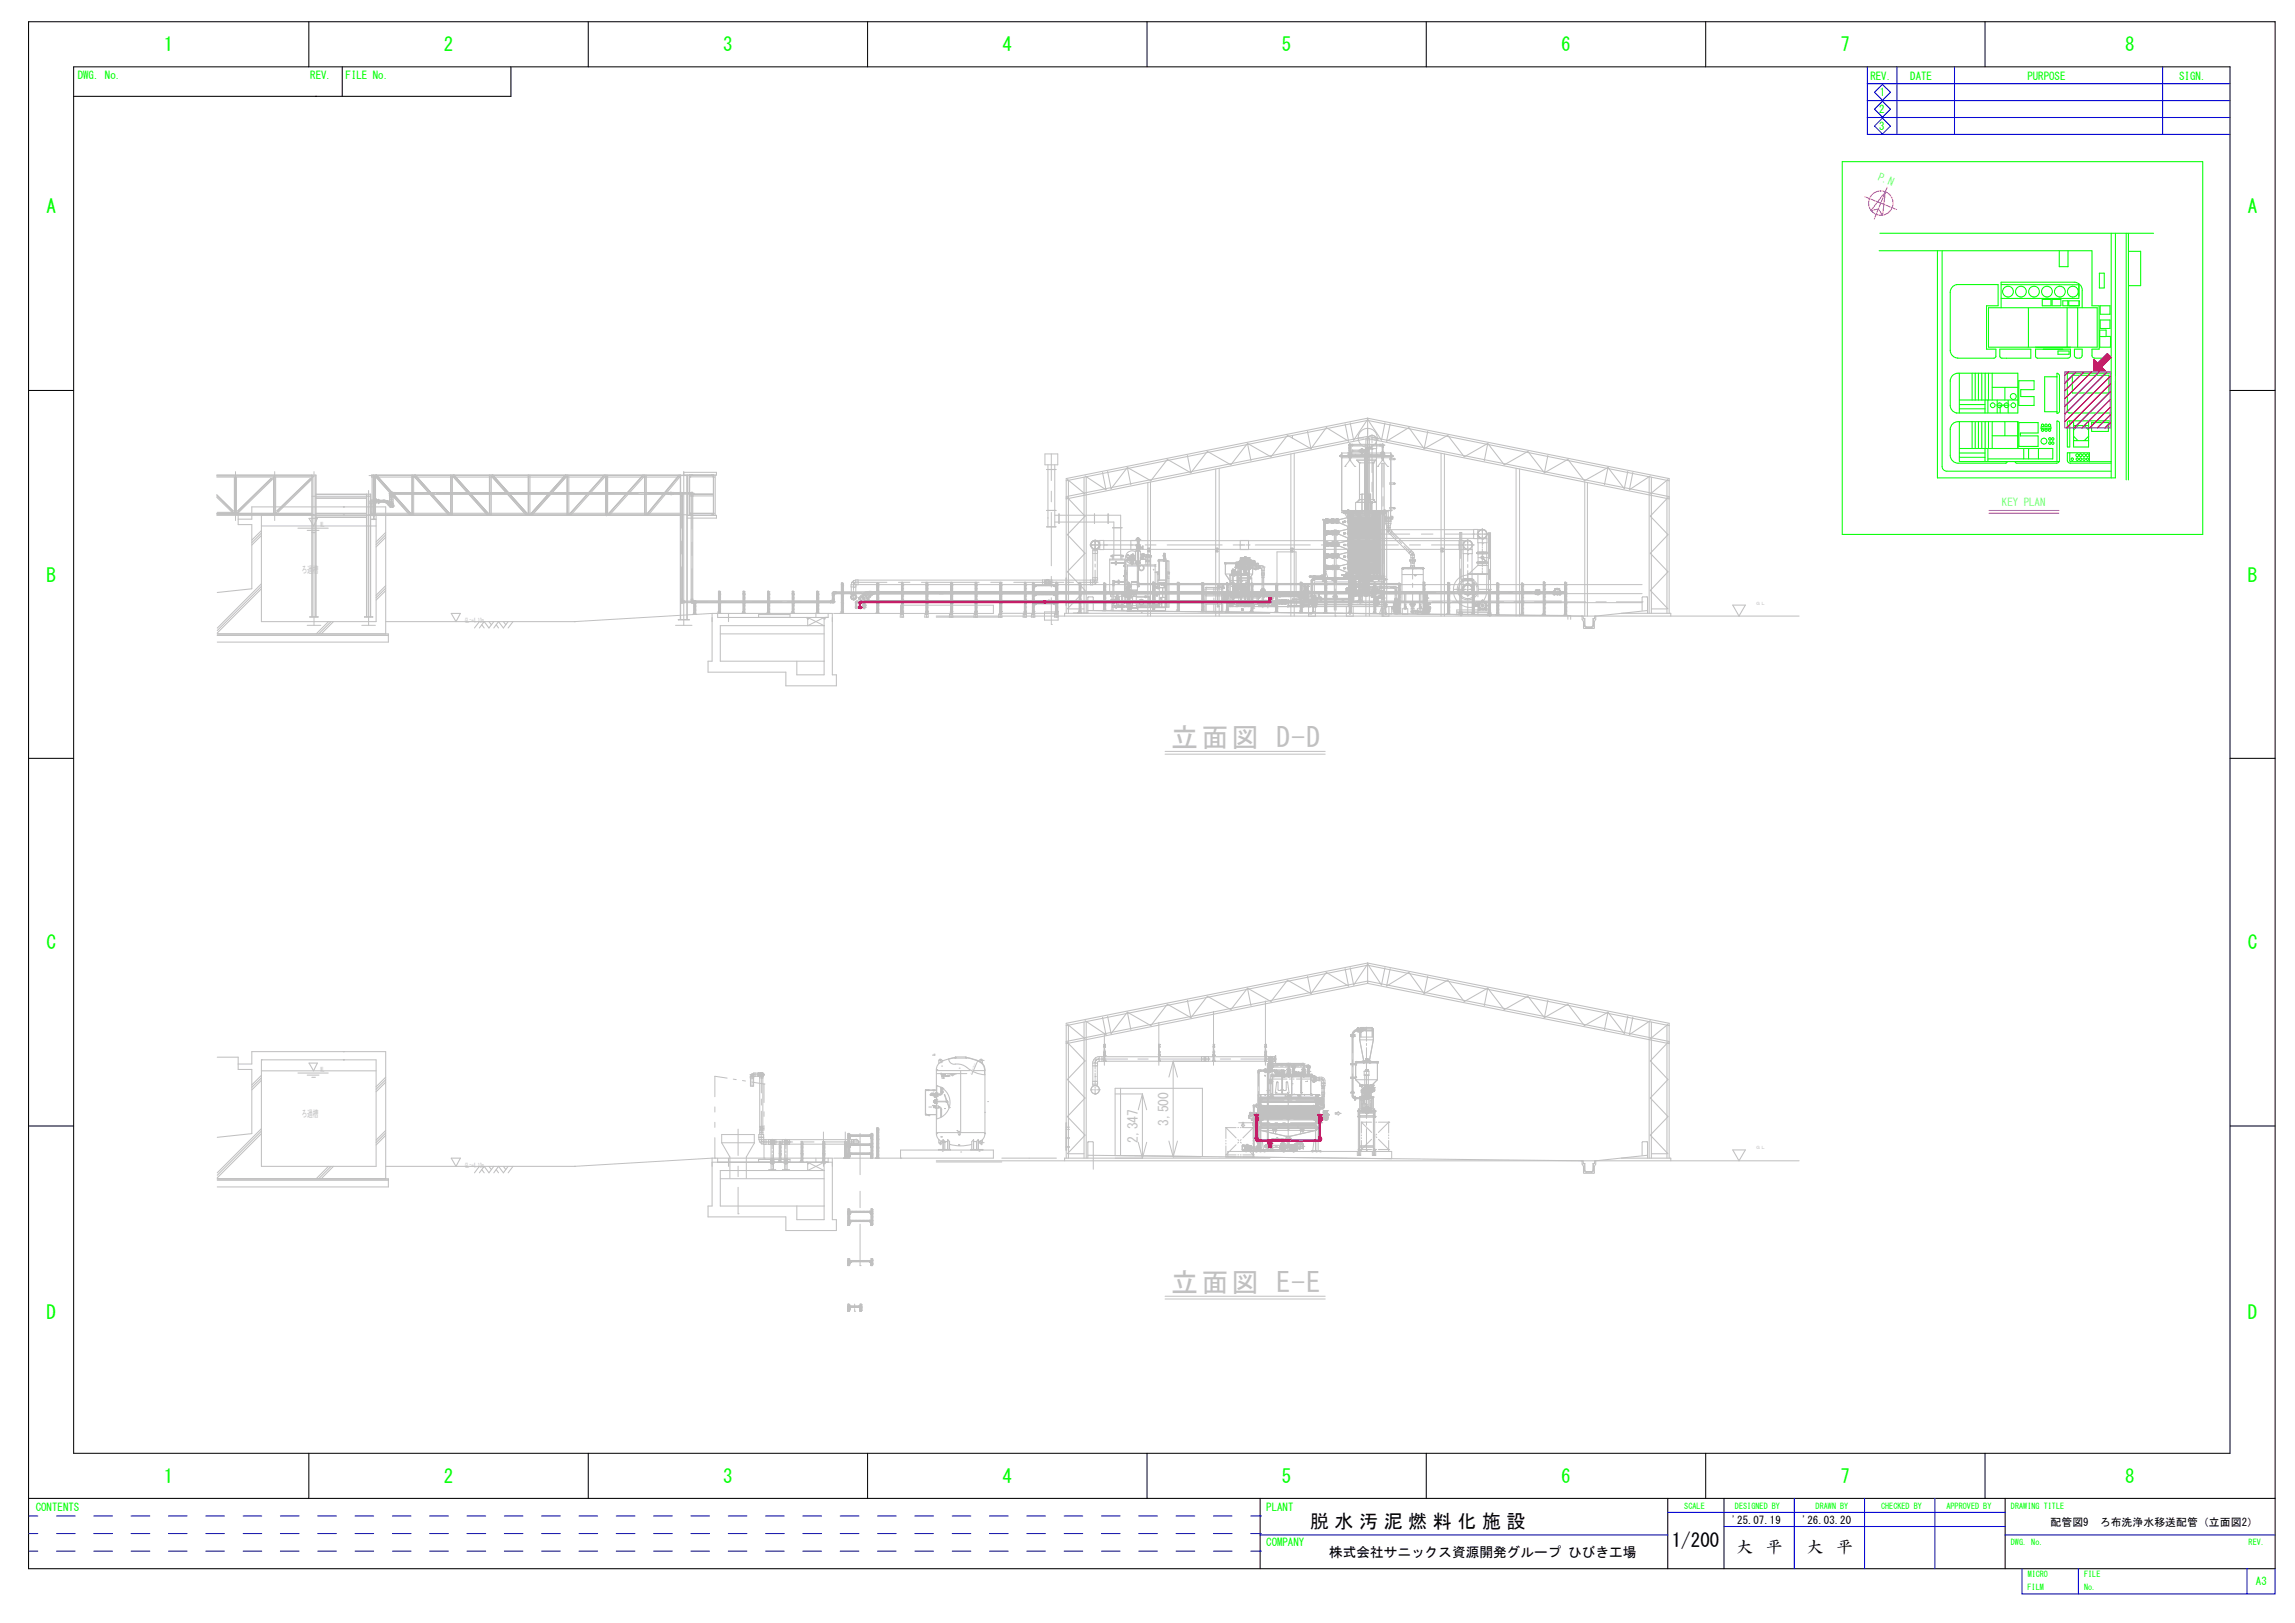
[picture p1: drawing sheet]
<svg xmlns="http://www.w3.org/2000/svg" width="420mm" height="297mm" viewBox="0 0 420 297" stroke-linecap="round" stroke-linejoin="round" font-family="sans-serif">
<defs><g id="words">
<g font-size="5" fill="#c0c0c0">
<text x="214.4" y="136.7">立面図 D-D</text>
<text x="214.4" y="236.4">立面図 E-E</text>
</g>
<g font-size="3.5" fill="#0f0">
<text x="30" y="9.4">1</text>
<text x="81.2" y="9.4">2</text>
<text x="132.4" y="9.4">3</text>
<text x="183.5" y="9.4">4</text>
<text x="234.7" y="9.4">5</text>
<text x="285.8" y="9.4">6</text>
<text x="337" y="9.4">7</text>
<text x="389.1" y="9.4">8</text>
<text x="8.5" y="39.1">A</text>
<text x="411.5" y="39.1">A</text>
<text x="8.5" y="106.4">B</text>
<text x="411.5" y="106.4">B</text>
<text x="8.5" y="173.7">C</text>
<text x="411.5" y="173.7">C</text>
<text x="8.5" y="241.5">D</text>
<text x="411.5" y="241.5">D</text>
<text x="30" y="271.4">1</text>
<text x="81.2" y="271.4">2</text>
<text x="132.4" y="271.4">3</text>
<text x="183.5" y="271.4">4</text>
<text x="234.7" y="271.4">5</text>
<text x="285.8" y="271.4">6</text>
<text x="337" y="271.4">7</text>
<text x="389.1" y="271.4">8</text>
</g>
<g font-size="3.5">
<text x="239.8" y="279.6">脱 水 汚 泥 燃 料 化 施 設</text>
<text x="306" y="283.1">1/200</text>
</g>
<g font-size="3">
<text x="317.9" y="284.3">大</text>
<text x="323.3" y="284.3">平</text>
<text x="330.7" y="284.3">大</text>
<text x="336.2" y="284.3">平</text>
</g>
<g font-size="2.5" fill="#c0c0c0">
<text x="208.3" y="209.2" transform="rotate(-90 208.3 209.2)">2,347</text>
<text x="213.9" y="206.1" transform="rotate(-90 213.9 206.1)">3,500</text>
</g>
<text font-size="2.5" x="243.4" y="285">株式会社サニックス資源開発グループ ひびき工場</text>
<g font-size="2" fill="#0f0">
<text x="14.2" y="14.4">DWG. No.</text>
<text x="56.8" y="14.4">REV.</text>
<text x="63.3" y="14.4">FILE No.</text>
<text x="342.4" y="14.7">REV.</text>
<text x="344.2" y="17.6">1</text>
<text x="349.7" y="14.7">DATE</text>
<text x="371.2" y="14.7">PURPOSE</text>
<text x="398.9" y="14.7">SIGN.</text>
<text x="344" y="23.8">3</text>
<text x="344" y="20.7">2</text>
<text x="6.5" y="276.6">CONTENTS</text>
<text x="231.8" y="276.5">PLANT</text>
<text x="231.8" y="283">COMPANY</text>
<text x="413" y="290.2">A3</text>
</g>
<g font-size="2" fill="#0ff">
<text x="343.7" y="32.9" transform="rotate(22 343.7 32.9)">P.N</text>
<text x="366.5" y="92.6">KEY PLAN</text>
</g>
<g font-size="2">
<text x="317" y="278.9">'25.07.19</text>
<text x="329.9" y="278.9">'26.03.20</text>
<text x="375.4" y="279.2">配管図9　ろ布洗浄水移送配管（立面図2）</text>
</g>
<g font-size="1.8" fill="#c0c0c0">
<text x="55.2" y="104.8">ろ過槽</text>
<text x="55.2" y="204.5">ろ過槽</text>
</g>
<g font-size="1.5" fill="#0f0">
<text x="308.4" y="276.1">SCALE</text>
<text x="317.6" y="276.1">DESIGNED BY</text>
<text x="332.4" y="276.1">DRAWN BY</text>
<text x="344.4" y="276.1">CHECKED BY</text>
<text x="356.3" y="276.1">APPROVED BY</text>
<text x="368.2" y="276.1">DRAWING TITLE</text>
<text x="368.1" y="282.8">DWG. No.</text>
<text x="411.7" y="282.8">REV.</text>
<text x="371.2" y="290.9">FILM</text>
<text x="371.2" y="288.6">MICRO</text>
<text x="381.5" y="288.6">FILE</text>
<text x="381.5" y="290.9">No.</text>
</g>
<g font-size="1.3" fill="#c0c0c0">
<text x="85.2" y="114">GL=+4.10m</text>
<text x="85.2" y="213.7">GL=+4.10m</text>
</g>
<g font-size="1.2" fill="#c0c0c0">
<text x="58.7" y="96.4">WL</text>
<text x="58.7" y="196.1">WL</text>
</g>
<text font-size=".3" fill="#c0c0c0" x="177.8" y="196.6" transform="rotate(-67 177.8 196.6)">2:1 半だ円体形</text>
</g></defs>
<g fill="none" stroke="#c0c0c0" stroke-width=".19">
<path d="M236.6 79.9v.4M239.4 79l.6 3.1M246.3 77.6l.6 3.2-4.1-2.5-2.8 3.8M247.2 77.4l.6 3.2 2.6-3.8 2.5 3.8 .7-3.2M250.4 76.5l-55.2 11.1v24.6M250.4 76.5l55.2 11.1v24.6M250.4 76.5v3.8M254.5 77.6l-.6 3.2 4-2.5 2.8 3.8M261.4 79l-.7 3.1M39.7 87h18.1v25.9M39.7 93.9h17.4M39.7 90.6l3 2.9-.2 .2-2.8-2.7"/>
<path d="M39.7 87.3h17.4M39.7 94.3h17.4M39.7 94h17.4M39.8 93.8h3.8v2.2h2.5v11.8l-6.3 .6M42.9 87.3v6.6M43.3 87.3v6.6M43.5 93.5l6.1-5.9 .2 .2-6 5.9zM43.6 95h2.5v-2.2h24.5v23.2M47.9 94.3h.1M47.9 94.3h21v19.5h-21zM47.9 96.3h21M47.9 97.1l-1.8 1.7"/>
<path d="M47.9 97.6l-1.8 1.7M47.9 98l-1.8 1.8M50.1 87.3v6.6M50.5 87.3v6.6M50.7 93.5l6.2-5.9 .1 .2-6.1 5.9zM54.5 96.7h5.6M56.2 97.1h2.2M56.6 94.9h1.5l-.7 1.4zM57.1 97.5h.6M57.1 87v25.9M57.8 87v25.9M57.8 90.4h10.1v22.5"/>
<path d="M57.8 93.9h9.3M57.8 94.7h9.3M57.8 91.2h9.3M57.8 90.5h9.3M57.8 91.1h9.3M57.8 94h9.3M57.8 94.6h9.3M62.9 92.8h.1M62.9 94.3h.1M67.1 90.4v22.5M67.2 90.4v22.5M67.8 94.2h.3"/>
<path d="M67.8 90.4v22.5M68.1 93.9h56.4M68.1 94.3h56.4M68.1 92.2v2.2h.3v.6l-.3 .1h.7l-.3-.1v-.6l.3-.1M68.1 91.9h.5M68.1 87v7.3M68.4 91.5v.4M68.4 87v7.3M68.5 87v7.3M68.5 91.7h.1M68.5 91.9l.1 .1M68.6 91.5h-.5l-.3 .2-.1 .5h.4"/>
<path d="M68.6 91.3h.3v.8h-.3zM68.6 91.7h-.1M68.6 91.4l-.1 .1M68.7 87.2l.2-.2 6.4 7.1-.2 .2zM68.7 87v7.3M68.8 91.3v.8M68.9 91.9h1.6M68.9 91.5h.2v.4M68.9 91.7h.2h-.2M68.9 91.4l.2 .1M68.9 87l6.4 7.1M69.1 91.9l-.2 .1"/>
<path d="M69.1 91.5h1M69.2 91.4h.1v.8h-.1zM69.3 91.6h.3v.4h-.3M69.3 91.8h.2h-.2M69.3 91.5l.2 .1M69.5 92l-.2 .1M69.6 91.6h1.4l.4 .3M69.6 91.9h1M70.1 91.7h.2M70.3 91.7h.2M70.4 91.5l.6 .3M70.4 91.7h.1"/>
<path d="M70.4 91.5h-.3v.4M70.4 91.8h.1M70.4 91.5v.3M70.5 91.9h.1M70.5 91.9l.2 .2M70.5 91.7l.2 .1M70.5 91.7h.1M70.5 91.7l.3 .3M70.6 91.7v.1M70.6 91.6v.3h.3M70.6 97.5l-1.7 1.7M70.6 97.9l-1.7 1.8"/>
<path d="M70.6 98.3l-1.7 1.8M70.7 91.7l-.2 .2M70.7 92.1l.3 .3M70.8 91.8h.2M70.8 91.8h.1M70.9 91.8h.1M70.9 91.9h.1M70.9 91.9l.3 .3M70.9 91.6v.3M70.9 91.9l.7 .6M71 91.8l-.3 .3M71 91.9h.1"/>
<path d="M71 91.8h.1M71 91.8l.1 .1M71.1 91.8h.1M71.1 91.8v.1M71.1 91.9h.1M71.2 91.7l-.2 .2M71.2 92.2l.2 .2M71.2 92l.1 .1M71.2 92.2l-.2 .2 .4 .4 .2-.1v-.2M71.3 90.8h.7M71.3 92.1h.7M71.4 90.2l.9-.1v.4h-.8l-.2-.2z"/>
<path d="M71.4 90.2h.2v.1v2.3l-.1 .2-.2-.2zM71.4 92.4l.2-.2 .4 .3v.2l-.2 .1zM71.4 92l.2 .2M71.4 91.9l-.2 .3M71.7 90.2h.3v.1v2.3l-.2 .2-.1-.2zM71.8 90.1l-.1 .2 .1 .2M71.9 90.4h54.3M71.9 90.1h54.3M71.9 90.1v.4M75.4 87v7.3M75.7 87v7.3M75.8 87.2l.2-.2 6.4 7.1-.2 .2z"/>
<path d="M76 87l6.4 7.1M82.5 87v7.3M82.8 87v7.3M82.9 87.2l.2-.2 6.4 7.1-.2 .2zM83.1 87l6.4 7.1M89.6 87v7.3M89.9 87v7.3M90 87.2l.2-.2 6.4 7.1-.2 .2zM90.2 87l6.4 7.1M96.7 87v7.3M97 87v7.3M103.5 87l.3 .2-6.4 7.1-.3-.2z"/>
<path d="M103.5 87l-6.4 7.1M103.8 87v7.3M104.1 87v7.3M110.6 87l.2 .2-6.3 7.1-.3-.2zM110.6 87l-6.4 7.1M110.9 87v7.3M111.2 87v7.3M111.3 94.1l.2 .2 6.5-7.1-.3-.2-6.4 7.1M118 87v7.3M118.3 87v7.3M122.3 90.1h1v.4h-1zM124.3 87l.2 .2-5.9 7.1-.2-.2z"/>
<path d="M124.3 87l-5.9 7.1M124.5 87v26.4M124.6 87v26.4M124.6 90.5h-.3v-.4l.5 .1 .1 .1 .1 .5h-.4M124.9 90.8v18.9M125.2 87v-.6h6v.6h-63.1v.3h56.4M125.8 87v26.4M125.8 94.3h5.4v.5h-5.4M125.9 87v7.3M126.2 87v7.3M126.3 87.3h.1M126.3 93.9h.1"/>
<path d="M126.3 90.4h4.3M126.3 93.9h4.3M126.3 94.3h4.3M126.3 87v7.3M126.3 93.9l4.3 .1M126.3 90.8h4.3M126.3 94.3h.1M126.3 87.3h4.3M126.3 87h.1M126.5 90.8v18.9M126.6 90.2h.2l.1 .6h-.4zM126.6 94.3h.1"/>
<path d="M126.6 87h.1M126.7 90.5l.1-.1v-.2l-.6-.1v.4h4.4M126.8 90.8v18.9M130.2 94.3h.1M130.3 87h.1M130.3 94.3h-.1M130.5 87h.1M130.6 94.3h-.1M130.6 94h.1M130.6 87.3h.1M130.6 93.9h.1M130.6 87v7.3"/>
<path d="M130.6 93.9v.1M130.9 87v7.3M195.2 90.9l55.2-11 55.2 11M195.2 88l55.2-11.1 55.2 11.1M195.4 91.1l3.2 3.4-3.2 3.4 3.2 3.4-3.2 3.3 3.2 3.5-3.2 3.3M195.4 87.7l3.2 2.7M195.6 87.9v24.3M198.5 87.3v24.9M198.9 87.2v25M200.7 99h.6M201.3 98.9h.8v1.7h-.8zM201.8 86.5l.7 3.1-3.9-2.5"/>
<path d="M206.4 85.6l4.3 2.4 3-3.9 4.3 2.4M206.4 85.6l-3 3.9-.6-3.2M206.4 85.6l.6 3.1M206.9 99.7h.6M207 98.9h1.6v1.7h-1.6zM207.7 99.7h.2M208 98.7h.7M208 99.7h.7v.2h-.7zM208 99.8h.7M208 99.7v.1M208.1 98.8h.1M208.1 99.7v.1"/>
<path d="M208.1 99.7h.6M208.1 100h.1M208.1 100l.1 .5M208.2 99.9l-.1 .1M208.2 99v.8M208.3 98.7h.1v.1zM208.3 98.7h.1M208.3 99.7v.1M208.3 98.5h.1M208.3 99h.1M208.3 99.1h.1M208.3 99.8h.1"/>
<path d="M208.3 98.4v.7M208.4 99.7v.1M208.4 99v.8M208.5 99.9h.1M208.5 99.9v.1M208.5 100h.1M208.5 99.7v.1M208.6 98.8h.1M208.6 98.7h.1M208.6 100h.1v.5h-.1zM208.6 99.7v.1M208.7 99.7h.1"/>
<path d="M208.7 98.7h.1M209.2 99.9h.1v.6h-.1zM217.4 83.4l.6 3.1M226.9 99.7h.6M227.1 98.9h1.5v1.7h-1.5zM227.7 99.7h.2M228.1 99.7h.6M228.4 81.2l-3.1 3.9-4.3-2.5-3 3.9M228.4 81.2l4.3 2.4 3-3.9 4.3 2.4M228.4 81.2l.6 3.1M228.7 99.7h.1M244.3 96.9v14.8"/>
<path d="M244.6 96.9v14.8M246.8 82.8l.6 .1zM247 81.5v1l.3 .2h.3v-.3h-.3v-.9M247 82h.3M247 99.7h.5M247 81.3h.6v.3h-.6zM247 82.7h.2v.1M247 82.7v.1M247 81.4h.2v.2l-.2-.1zM247 81.6v1.2M247.1 98.9h1.5v1.7h-1.5zM247.1 82.8h.1"/>
<path d="M247.1 81.3l.2 .1-.2 .2M247.1 81.3l-.1 .1 .1 .2M247.2 81.8v.9M247.2 81.6v.2h-.2M247.2 82.7l.1 .1M247.6 82.7h1.2M247.6 81.3h5M247.6 81.6h5M247.6 82.4h1.2M247.7 99.7h.2M248.2 99.7h.5M248.7 99.7h.1"/>
<path d="M249.1 82.8h.1M249.1 82.3h.1M249.1 82.5h-.1h.1M249.2 82.4h.2v.2h-.2zM249.3 82.4v-.2v.2M249.3 82.7v.1v-.1M249.3 82.3l.2 .2-.2 .2M249.3 82.3l-.1 .2 .1 .2M249.5 82.5h.1h-.1M249.6 82.3h.1M249.6 82.8h.1M249.8 82.4v.3"/>
<path d="M250.1 83h.3l.1-.3-.2-.3h-1.5v.3h1.3v20M250.4 96.2v.7h2.4v1.7h-.8v-2.4zM250.4 81.4h1.6v.7h-1.6zM250.4 80.8a.85 .85 0 0 1 .8-1.1 .85 .85 0 0 1 .8 1.1M250.4 80.3l-55.2 11M250.4 80.3l55.2 11M250.4 81.4v-.9a.8 .8 0 0 1 .8-.8 .8 .8 0 0 1 .8 .8v.9M250.4 96.9a1.64 1.64 0 0 0 1.6 1.6M250.4 83v19.5M252.6 81.3h.5l.2 .2-.2 .1h-.5zM252.8 82.8l.6 .1zM253 82.7v.1"/>
<path d="M253 81.6v.2h.2M253 81.4h.2v.2l-.2-.1zM253 81.8v.9M253.1 82.8h.1M253.1 81.3l.2 .1-.1 .2M253.1 81.3l-.1 .1 .2 .2M253.2 82.7h-.2v.1M253.2 81.6v1.2M253.2 82.7l.1 .1M253.5 94.7h1.4v.1h-1.4zM253.6 94.8l.1 .6M253.7 95.8h.9"/>
<path d="M253.7 95.8l.2 .4M253.8 94.8l.1 .4M253.9 96.2h.6M253.9 96.2v.7h.6M253.9 96.5h.6M253.9 95.2l-.2-.4v.6M253.9 94.8v.4M253.9 96.9l.2 .4M254 97.3h.1M254.1 94.8v.6h.1v-.6M254.4 97.7l3.6 3.5M254.5 96.9h.1"/>
<path d="M254.5 95.2h.1M254.5 94.8v.4M254.5 96.9l-.4 .5 .3 .3M254.5 96.9l.3 .3-.4 .5M254.5 96.2v.7M254.6 94.8l-.1 .1M254.6 94.8l-.1 .4M254.6 94.8v1M254.6 95.4h-.9v.4M254.6 95.8l-.1 .4M254.8 94.8l-.2 .6M254.8 97.3l3.6 3.5"/>
<path d="M267.1 98.9v1.7h2.4v.7h-1.6v-2.4zM267.9 99h.5M267.9 100a.85 .85 0 0 1 .8-1.1 .85 .85 0 0 1 .8 1.1M267.9 99.7a.8 .8 0 0 1 .8-.8 .8 .8 0 0 1 .8 .8M269.5 99.7v.9M269.8 96.9h.8v2.4h1.6v-.7h-2.4zM270.6 98.5h.5M270.6 96.9h.5M270.6 98v.6M272.2 98v.6M272.4 81.2l-4.3 2.4-3.1-3.9-4.3 2.4M272.4 81.2l3 3.9 4.3-2.5 3 3.9"/>
<path d="M272.4 81.2l-.7 3.1M283.4 83.4l-.7 3.1M294.4 85.6l-4.3 2.4-3.1-3.9-4.3 2.4M294.4 85.6l3 3.9 .6-3.2M294.4 85.6l-.7 3.1M298.9 86.5l-.6 3.1 3.8-2.5M301.9 87.2v25M302.3 87.3v24.9M305.2 87.9v24.3M305.4 91.1l-3.3 3.4 3.3 3.4-3.3 3.4 3.3 3.3-3.3 3.5 3.3 3.3M305.4 87.7l-3.3 2.7M39.8 116h31.3v1.5h-31.3"/>
<path d="M39.8 116.3h31.3M47.9 106.8l-8.1 8.2M47.9 107.3l-8.1 8.1M47.9 107.8l-8.1 8M56.7 112.9h1.5zM60.1 113.8l-2.2 2.2M60.6 113.8l-2.3 2.2M61 113.8l-2.2 2.2M66.7 112.9h1.5zM70.6 113.8h34.8M70.6 107.2l-1.7 1.7M70.6 107.7l-1.7 1.7"/>
<path d="M70.6 108.1l-1.7 1.7M82.6 112.3h1.7l-.8 1.5zM87.8 113.8l-.9 1.1M88.2 114.3l.4 .6M89.5 113.8l.5 .5M90.4 113.8l-.9 1.1-.9-1.1-.8 1.1M90.8 114.3l.5 .6M92.2 113.8l.4 .5M93 113.8l-.8 1.1-.9-1.1-.9 1.1M93.9 113.8l-.9 1.1M124.2 113.4l2 .1zM124.6 110.2l.2 .1 .2-.1"/>
<path d="M124.6 109.7h.4v.5M124.7 110h27.7v-.3h.3v.3l-.1 .3h-.2h-27.6l-.2-.1zM125.3 110v.3M126.5 109.7h.4v.5l-.2 .1-.2-.1zM126.7 110l-.2 .2 .2 .1M126.8 112.4h.6M126.8 112.4v.1M126.9 112.4v.1M127 112.4v-.3h.2v.3M127.1 112.1v.3M127.1 112.2h.1M127.1 112.3h.1"/>
<path d="M127.1 112.3v.1M127.1 112.4h.1M127.2 110v.3M127.2 112.1v.3M127.4 112.4v.1M131.3 112.3h.6M131.3 112.2v.1M131.4 112.3v.7h20.2M131.5 112.2v-.3h.2v.3M131.6 111.9v.3M131.6 112h.1M131.6 112.1h.1"/>
<path d="M131.6 112.2h.1M131.7 112h.1M131.7 112.2h.1M131.7 111.9v.3M131.9 112.2v.1M133.4 112.3v1.5M135.8 112.3h.6M135.8 112.2v.1M136 112.2v-.3h.2v.3M136.1 111.9v.3M136.1 112h.1M136.1 112.1h.1"/>
<path d="M136.1 112.1v.1M136.1 112.2h.1M136.4 112.2v.1M138.9 113v-.5h5.7v.5M140.3 112.3h.6M140.4 112.2v.1M140.5 112.2v-.3h.2v.3M140.6 111.9v.3M140.6 112h.1M140.6 112.1h.1M140.6 112.1l.1 .1M140.7 112h.1"/>
<path d="M140.7 112.2h.1M140.7 111.9v.3M140.9 112.2v.1M144.8 112.3h.6M144.8 112.2v.1M145 112.2v-.3h.2v.3M145.1 111.9v.3M145.1 112h.1M145.1 112.1h.1M145.1 112.1v.1M145.1 112.2h.1M145.4 112.2v.1"/>
<path d="M149.3 112.3h.6M149.4 112.2v.1M149.5 112.2v-.3h.2v.3M149.6 111.9v.3M149.6 112h.1M149.6 112.1h.1M149.6 112.1v.1M149.6 112.2h.1M149.9 112.2v.1M152.1 110v.3M152.4 112.3h-22v8.7h-.8v2h14.3v2.5h9.2v-2h-.7v-10.5M152.4 109v.7"/>
<path d="M152.7 109v.7M153 108.4h107.7M153.8 112.2l.6 .1zM153.8 112.2v.1M154 112.2v-.3h.2v.3M154.1 111.9v.3M154.1 112h.1M154.1 112.1h.1M154.1 112.1l.1 .1M154.2 112h.1M154.2 112.2h.1M154.2 111.9v.3"/>
<path d="M154.4 112.2v.1M155.8 108.5h.9v.4h-.9zM155.8 109.3h.1M155.8 109.2h.1M155.8 108.9v.6l.3 .2-.1-.1M155.9 109.5h.1M155.9 109.1h.1M155.9 109.1v.5M155.9 109.5l.1 .1M155.9 109.6h.1M155.9 109h.1M156 109h.1"/>
<path d="M156 109.6h.1M156 108.9h.1M156.1 108.9h.3M156.1 108.9h.1M156.1 109.7h.1M156.1 108.9l-.3 .3M156.2 109.7h.1M156.2 108.9l-.4 .2M156.3 108.9h.1M156.3 109.7h.1M156.4 108.9h.1M156.4 108.9l.2 .1"/>
<path d="M156.4 109.7h.1M156.4 109.7h-.3M156.4 108.9l.3 .2M156.5 108.9v.1M156.5 109h.1M156.5 109.6h.1M156.5 109.6v.1M156.6 109.6h.1M156.6 109.1l.1 .3-.2 .3-.5-.1M156.6 109.1h.1M156.6 109v.1M156.6 109.5v.1"/>
<path d="M156.6 109.5h.1M156.6 109.1l.1 .2M156.7 109.2h.1M156.7 108.9v.6M156.7 106.1h.4v.9h-1.3v.4h.9zM156.7 109.3v.1M156.7 109.5l-.3 .2M156.7 106.2a.83 .83 0 0 0-.8 .8M156.7 107h.1M157.2 109.4l.3-.3 .3 .2-.3 .4M157.2 109.4h.3v.2h-.3zM157.2 109.4h.2v.2h-.2z"/>
<path d="M157.9 109.3l.4-.3 .3 .3-.4 .4M157.9 109.3h.3v.3h-.3zM158 109.4l.2-.1v.3h-.2zM158 110.3h.6v-.4h-.2v.6h-.4zM158 110.8h.1M158 111h.1M158 108.7l-.4 .4M158 111v.3l.2 .1 .1-.1 .1-.3M158 111v.3h.2h.1l.1-.3M158.1 108.5l-.1 .1 .2 .3 .3-.2M158.2 108.7l-.1 .1M158.2 108.9l-.4 .4"/>
<path d="M158.2 108.5h.1M158.2 108.5l.2 .2M158.2 108.6v.1M158.3 108.6h.1M158.4 111h.1M158.4 108.5h.1M158.4 110.8h.1M158.4 110.8h-.4v.2M158.4 110.8v.2h-.4M158.4 108.5l-.1 .1M158.4 109.9l-.3 .2-.1 .2M158.5 108.7h.1"/>
<path d="M158.5 108.4v.2M158.6 108.3l-.4 .2M158.6 108.3h.2v.4M158.6 108.5h-.2M158.7 108.5h.1M158.7 108.6l-.4 .4M158.7 109.4h.3v.2h-.3zM158.8 108.5h.1M158.9 108.4l-.2 .2 .3 .3 .3-.2M158.9 108.3l.7-.1v.5M159 108.9l-.4 .3M159.3 109.3l-.3-.2-.3 .3"/>
<path d="M159.5 108.7l-.4 .4M159.6 108.3h127.1M159.7 108.7l-.1 .1M159.7 108.5h.1M159.7 108.6v.1M159.8 108.6h.1M159.9 108.6v.1M159.9 108.5h.1M159.9 108.5l-.1 .1M160 108.7h.1M160 108.7l-1 1M160 108.4v.2"/>
<path d="M160.1 108.3l-.6 .3 .2 .3M160.1 108.5h-.2M160.2 108.5h.1M160.3 108.5h.1M160.3 112.2l.6 .1zM160.3 108.3v.4M160.3 112.2v.1M160.5 112.2v-.3h.2v.3M160.6 111.9v.3M160.6 112h.1M160.6 112.1h.1M160.6 112.1l.1 .1"/>
<path d="M160.7 112h.1M160.7 112.2h.1M160.9 112.2v.1M165 111.9h.1M165 111.9l.1 .1M165.1 112.2h-.1M165.1 112v.2M165.1 112h.1M165.1 112.1h.1M165.1 112.1v.1M165.1 112.2h.1M165.2 112.2h.1"/>
<path d="M165.2 111.9v.5h-.2h.2M165.2 111.9h.1M165.2 111.9h-.2v.5M169.5 111.9h.1M169.5 111.9l.1 .1M169.6 112.2h-.1M169.6 112v.2M169.6 112h.1M169.6 112.1h.1M169.6 112.1l.1 .1M169.6 112.2h.1M169.7 112h.1"/>
<path d="M169.7 112.2h.1M169.7 111.9h.1M169.7 111.9v.5M169.7 111.9h-.2v.5h.3h-.3M169.7 111.9v.3M171.4 112.8h158M171.4 112.9h12M172 108.3v.4M172.7 108.3v.4M174 112.4h.2M174 111.9h.2v.5h-.2zM174 112.2v.2"/>
<path d="M174.1 111.9h.1M174.1 112l-.1 .2M174.1 112h.1M174.1 112.1h.1M174.1 112.1l.1 .1M174.2 112h.1M174.2 112.2h.1M174.2 111.9h.1M174.2 111.9v.3M178.5 111.9h.1M178.6 112l-.1 .2M178.6 112h.1"/>
<path d="M178.6 112.1h.1M178.6 112.1v.1M178.6 112.2h.1M178.7 112.2h.1M178.7 111.9v.5M178.7 111.9h.1M178.7 111.9h-.2v.5h.3h-.3M183 111.9h.1M183 111.9l.1 .1M183.1 112.2h-.1M183.1 112v.2M183.1 112h.1"/>
<path d="M183.1 112.1h.1M183.1 112.1l.1 .1M183.1 112.2h.1M183.2 112h.1M183.2 112.2h.1M183.2 111.9v.5M183.2 111.9h.1M183.2 112.2v-.3h-.2v.5h.3h-.3M187.5 111.9h.2M187.5 111.9v.5M187.5 111.9h.1M187.5 111.9l.1 .3"/>
<path d="M187.6 112h.1M187.6 112.1h.1M187.6 112.1v.1M187.6 112.2h.1M187.7 111.9h.1M187.7 112.2h.1M187.7 111.9v.3M187.7 111.9v.5h-.2h.2M189 112.4h.3zM189 110.3h.1M189 108.7h.1M189 107h.1"/>
<path d="M189 107v.5h.3M189 107l.3 .2v.3M189 107h.5v.2M189.1 111.9h.1M189.1 110.8h.1M189.1 109.1h.1M189.1 107.5h.1M189.1 108.7v.4M189.1 110.3v.5M189.1 112v.2M189.1 110.7h.1M189.1 110.5h.1"/>
<path d="M189.1 109h.1M189.1 108.9h.1M189.1 107.4h.1M189.1 107.2h.1M189.1 112h.1M189.1 112.1h.1M189.1 110.5l.1 .1M189.1 107.2l.1 .1M189.1 112.1l.1 .1M189.1 109l.1 .1M189.2 110.7h.1M189.2 110.6h.1"/>
<path d="M189.2 109.1h.1M189.2 108.9h.1M189.2 107.4h.1M189.2 107.3h.1M189.2 112h.1M189.2 112.2h.1M189.2 110.8h.1M189.2 110.5h.1M189.2 107.5h.1M189.2 108.9v.2M189.2 110.5v.3M189.2 111.9v.5"/>
<path d="M189.2 110.6l.1 .2M189.3 110.8h.1M189.3 109.1h.1M189.3 107.5h.1M189.3 111.9h.1M189.3 111.9h-.3v.5M189.3 108.9v.2M189.3 111.9l-.1 .3M189.3 108.9h-.1M189.3 110.4h.1M189.3 108.8h.1M189.3 107.1h.1"/>
<path d="M189.3 108.8v.1M189.3 110.5h.1M189.3 108.7h.1M189.3 108.7v.1M189.4 110.4h.1M189.4 108.8h.1M189.4 107.1h.1M189.5 110.4h.1M189.5 108.7h.1M189.5 107.1h.1M189.5 108.7l-.1 .1M189.5 107.1h-.1"/>
<path d="M189.5 110.4h-.1M189.5 110.5h.1M189.5 108.9h.1M189.5 107.2h.1M189.5 110.3h.1M189.5 107h.1M189.5 110.5l-.3 .1M189.5 110.5v-.2h-.5v.5h.3M189.5 108.9h-.3M189.5 108.9v-.3h-.5v.5h.3M189.5 110.3h-.4M189.5 110.5h-.3"/>
<path d="M189.5 107.2h-.3v.3M189.5 107h-.4v.5M189.5 108.7h-.4M190.9 106.1h.4v.9h-.4zM191.3 107h.3M191.3 106.2h.9M191.3 106.7v.1M191.3 106.7l.3 .3h.3l.3-.3M191.3 106.4l.3-.2h.3l.3 .2M191.3 106.6h.1M191.3 106.5h.1M191.3 106.4v.4"/>
<path d="M191.4 106.8h.1M191.4 106.8l.1 .2M191.4 106.3h.1M191.4 106.9h.1M191.4 106.8v.1M191.5 106.2h.1M191.5 106.3h.1M191.5 106.9h.1M191.5 106.2l-.2 .3M191.6 107h.1M191.6 106.2h-.1M191.6 109.9h.1v.4h-.1z"/>
<path d="M191.7 106.1l-.1 .1M191.7 110.3h.2M191.7 109.9h.5M191.8 106.1l.2 .1M191.8 110h.1M191.8 110.2l.1 .1M191.8 110.1h.1M191.8 110.2h.1M191.8 110v.2M191.8 109.9v.1M191.9 110h.1M191.9 110.3h.1"/>
<path d="M191.9 109.9h.1M191.9 106.2h.1M191.9 107h.1M191.9 110.3h.2M191.9 109.9l-.1 .1M191.9 106.9h.1M192 109.9h.1M192 106.2l.2 .3M192 110.3h.1M192 106.9h.1M192 106.3h.1M192 106.2h.1"/>
<path d="M192 110.3h.2M192.1 109.9h.1M192.1 106.3h.1M192.1 106.9h.1M192.1 106.3h-.1M192.1 106.8l-.1 .1M192.1 110.3h.1M192.1 106.8h.1M192.1 110h.1M192.1 106.8l-.1 .2M192.1 109.9v.1M192.1 106.4v.4"/>
<path d="M192.1 110.2v.1M192.1 110.2h.1M192.1 106.5h.1M192.1 110l.1 .1M192.2 110.2h.1M192.2 110h.1M192.2 108.3v.4M192.2 110.2l-.1 .1M192.2 106.6h-.1M192.2 110.1h.1M192.2 106.7l-.1 .1M192.2 109.9h.2v.4h-.2z"/>
<path d="M192.2 107h-.4M192.2 106.1h.4v.9h-.4zM192.9 110.5h.1M192.9 108.9h.1M192.9 107.2h.1M192.9 110.5l.3 .1M192.9 108.8h.3M192.9 110.5h.3M192.9 107.2h.4l-.1 .3M192.9 110.3h.1M192.9 108.7h.1M192.9 107h.1"/>
<path d="M193 110.5h.1M193 108.9h.1M193 107.2h.1M193 110.3h.1M193 108.7h.1M193 107h.1M193 110.3h.4M193 108.7h.4M193 107h.4v.5M193 110.4h.1M193 108.8h.1M193 107.1h.1"/>
<path d="M193.1 110.4h.1M193.1 108.7h.1M193.1 107.1h.1M193.1 108.7l-.1 .1M193.1 107.1h-.1M193.1 110.4h-.1M193.1 108.3v.4M193.1 108.8h.1M193.1 108.8v.1M193.1 110.5h.1M193.2 110.4h.1M193.2 108.7h.1"/>
<path d="M193.2 107.1h.1M193.2 108.7l-.1 .1M193.2 107.1h-.1M193.2 110.4h-.1M193.2 112.4h.3zM193.2 110.5h.1M193.2 108.8h.1M193.2 107.2l.3-.2v.5h-.3zM193.2 108.9h.1M193.2 108.9h.2M193.2 108.8v.1M193.2 110.8h.1"/>
<path d="M193.2 109.1h.1M193.2 107.5h.1M193.2 112h.1M193.2 108.9v.2M193.2 110.5v.3M193.2 111.9v.5M193.3 110.7h.1M193.3 110.5h.1M193.3 109h.1M193.3 108.9h.1M193.3 107.4h.1M193.3 107.2h.1"/>
<path d="M193.3 112h.1M193.3 112.1h.1M193.3 107.2l.1 .1M193.3 109l.1 .1M193.3 110.5v.1M193.3 112.1v.1M193.3 111.9v.1M193.3 112v.2M193.4 110.7h.1M193.4 110.6h.1M193.4 109.1h.1M193.4 108.9h.1"/>
<path d="M193.4 107.4h.1M193.4 107.3h.1M193.4 112h.1M193.4 112.2h.1M193.4 110.3v.5M193.4 108.7v.4M193.4 112v.2M193.4 110.8h.1M193.4 107.5h.1M193.4 111.9v.1M193.4 110.3h.1M193.4 108.6h.1"/>
<path d="M193.4 110.3l.1 .5h-.3v-.2h.2M193.4 110.3h-.5v.2M193.4 108.7l-.5-.1v.3M193.4 108.7h.1M193.4 107h.1M193.4 112.2h-10M193.4 107h-.5v.2M193.4 111.9v.5M193.5 111.9h.1M193.5 108.7v.4h-.3v-.2M193.5 111.9v.5M193.5 111.9h-.3v.3h.3"/>
<path d="M195.6 111.4h2.9M195.6 110.3h90.3M195.6 110h53.2v-1.3h.3v1.3h36.8M197.3 112.1l.7 .1zM197.4 112.1v.1M197.5 112.1v-.3h.3v.3M197.6 111.8v.3M197.6 111.9h.1M197.6 112h.1M197.6 112l.1 .1M197.7 111.9h.1M197.7 112.1h.1"/>
<path d="M197.7 111.8v.3M197.9 112.1v.1M199.2 111.7l90.4 1.1v.5l.3 .5 .1 1.2h1.8l.1-1.2 .2-.5v-.5l9.5-1.1M199.6 106.2l.1 .8h.3v-1.3h.9v.5zM200 106.2h.1M200.2 111.7v-2.4l-.2-.1h-.7l-.1 .1v2.9M200.7 100.5h.6M200.9 106.2a.83 .83 0 0 1-.9 .8M201.8 111.7l.7 .1zM201.9 111.7v.1M202 111.7v-.3h.3l-.1 .3M202.1 111.4v.3"/>
<path d="M202.1 111.5h.1M202.1 111.6h.1M202.1 111.6l.1 .1M202.1 111.7h.1M202.2 111.5h.1M202.2 111.7h.1M202.4 111.7v.1M203.7 109.7h-.3v.2h.3M203.9 106.3h-.2h.2M203.9 109.9h.6M203.9 106.3h.1M204 103v.1"/>
<path d="M204.3 111.2h.1M204.3 109.9h.1M204.3 109.9v.2M204.3 110.1v.1h.5v-.1M204.3 110.1h.5M204.3 109.6h.1M204.3 109.5l.4 .1zM204.4 109.7h-.5M204.4 109.9h.1M204.4 109.9l.1 .1M204.5 111.2h.1M204.5 109.7h.1"/>
<path d="M204.5 109.6l-.1 .1M204.5 109.6l.2 .1M204.5 109.7h.1v.1zM204.5 109.7h-.3v-.1h.7v.2h-.2M204.6 109.9h.1M204.7 109.7l.1 .1M204.7 109.9l-.2 .1M204.7 111h.1M204.7 111.1h.1M204.7 109.7v.2M204.7 110.9v-.2h.4v.2M204.8 109.8l-.1 .1"/>
<path d="M204.8 109.6h.1M204.8 109.8h.1M204.8 111.1h-.1v-.2h.5v.2h-.1M204.8 111.1h.3M204.8 110.7v.4M204.8 109.8v.3M204.9 110.9h.1M204.9 110.9h-.1M204.9 109.7h-.3M204.9 110.7v.2M205 110.9h.1M205.1 110.7v.4"/>
<path d="M205.1 111h.1M205.1 111.1h.1M205.3 111h.1M205.3 111.1h.1M205.4 110.9v-.2h.4v.2M205.4 111.1h.3M205.4 111.1h-.1v-.2h.5v.2h-.1M205.4 110.7v.2M205.5 110.9l-.1 .2M205.5 110.9h.1M205.6 110.7v.2M205.7 108.9h.1"/>
<path d="M205.7 108.8h.1M205.7 110.2h.1M205.7 108.9v.1M205.7 108.8v.1M205.7 110.3h.1M205.7 110.9h.1M205.7 110.1h.1M205.7 110.1v.1M205.7 110.2v.1M205.7 109h.1M205.7 110.7v.4M205.7 111h.1"/>
<path d="M205.7 111.1h.1M205.8 108.8h.1M205.8 110.2h.1M205.8 103.5v.2M205.8 105.4v.1M205.8 110.3h.4M205.8 110.3h.1M205.8 110.1h.1M205.8 110.2v.1M205.8 103.5h-.1l.1 .1M205.8 105.3v.2M205.8 108.7v.1"/>
<path d="M205.9 110.1l-.1 .1M205.9 105.5v.6M205.9 106.2v2.1M205.9 110.1h.1M205.9 108.7l-.2 .1M205.9 110.1l.2-.1v.3M205.9 108.7v.1M205.9 104.4v.9M205.9 109.3v.7M206.1 110.1h.1M206.1 103.7l.1 2.4M206.1 107.7h.1l-.1 .1"/>
<path d="M206.1 103.2v.2M206.1 108.3v.4M206.1 109.3v.7M206.1 109.1h.1M206.1 108.7v.1M206.1 110.3h.1M206.1 110.2h.1M206.1 110.1v.1M206.2 110.3h.1M206.2 110.1h.1M206.2 106.2v1.5M206.2 107.8v.5"/>
<path d="M206.2 110.9h.3v.2h-.3zM206.2 107.6h.1M206.2 111h.3M206.2 101.7h.6a.32 .32 0 0 1-.3 .3 .32 .32 0 0 1-.3-.3zM206.2 110.1v.3M206.2 110.4l.1 .1M206.2 110.1v.1M206.2 107.8h.1M206.2 107.7h.1M206.2 110.4h.1M206.3 102.6l.4 .4 .5 .2M206.3 110.8h.1"/>
<path d="M206.3 110.5h1M206.3 107.5h.2v.4h-.2zM206.3 109.9h.1M206.3 110.4h.1M206.3 110.3l.1 .2M206.3 107.9v.9M206.3 110v.4M206.3 110.8v.1M206.3 110.5h.1M206.3 110h.1M206.3 109.9l-.1 .2M206.4 110.5h.1"/>
<path d="M206.4 110h.1M206.4 110.4v.1M206.4 110l-.1 .3M206.4 110h-.1M206.4 107.5v.4M206.4 110.9h.1M206.4 111.8h.1M206.4 102.6h.3M206.4 110.8h.1M206.4 109.1h.1M206.4 107.4l-.1 .1M206.4 109.9v.1"/>
<path d="M206.4 106.6v-3.2h5.1v5.4M206.4 109.3v1.6M206.4 103.6h2.2M206.4 106.8v-.2h.3l.2 .6M206.4 101.7v-.2h.2v.2M206.4 102v.3M206.4 111.1v.7M206.4 111.2h.3M206.4 111.2h.9M206.5 108.2v.1M206.5 108.2l.1 .1M206.5 107.8h.1"/>
<path d="M206.5 107.7h.1M206.5 111.8v-.3h.3l-.1 .3M206.6 107.2l.1-.5-.2-.1-.1 .1v2.1M206.6 107.3v.1M206.6 102v.3M206.6 111.5v.3M206.6 108h.1M206.6 108l-.1 .2M206.6 108.2h.1M206.6 111.5h.1M206.6 111.7h.1M206.6 107.2v.1"/>
<path d="M206.6 108.2v.1M206.6 107.9h.2v.4M206.6 108.2l-.1 .1M206.6 109.5h.2v.1h-.2zM206.6 108.2h.2M206.6 107.6h.2v.2h-.2M206.6 107.9h.2M206.6 107.6h.2M206.6 107.7v.1M206.7 102.4h.1M206.7 107.5h.1M206.7 111.5h.1"/>
<path d="M206.7 111.7h.1M206.7 102.4l-.3-.1v.1M206.7 107.8v.2M206.7 109.4v.1M206.7 108h.1M206.7 107.3v.1zM206.7 108.2h.1M206.7 107.3h.1M206.7 108.2v.6M206.7 108.3h.1M206.7 107.5v.1M206.7 107.4h.1"/>
<path d="M206.7 102.6h.1M206.8 107.5h.1M206.8 109.5h.1M206.8 107.5h-.2v.5M206.8 107.5v.1M206.8 107.8v.1M206.8 108.3v.5M206.8 107.2l-.1 .1M206.8 102l.1 .3M206.8 107.3v.1M206.8 102.6v.1h.3M206.8 107.3l-.1-.1-.1 .1 .1 .1h.1"/>
<path d="M206.9 109.4h.1M206.9 102.3v.1M206.9 102.6v.1M206.9 109.3v.1M206.9 111.2h.3M206.9 107.4l-.2-.3-.2 .2 .2 .2 .2-.1M206.9 111.4h.1M206.9 111.8h.1M206.9 109.3h.1M206.9 102.9h.7v.2h-.7zM206.9 103h.7M207 111.4h.1"/>
<path d="M207 109.3l.1 .1M207.1 102.7h.1M207.1 102h.1M207.1 102v.3M207.1 109.1h.1M207.1 109.3v.1h.2M207.1 102.7l.1 .2M207.2 101.6l-.2 .1a.35 .35 0 0 0 .1 .6M207.2 101.6h.1M207.2 101.9l-.1 .1M207.2 101.9h.1M207.2 101.6v.3"/>
<path d="M207.2 102.8h.1M207.2 103.1v.3M207.3 101.6h.1M207.3 101.6h-.1M207.3 101.6v.3M207.3 103.1v.3M207.3 103.2h.8M207.3 102.8h.1M207.3 102.4h-1.1l-.3 .4M207.3 102.6h-1l-.2 .4M207.3 102.4l.1 .2M207.3 102.8v.1"/>
<path d="M207.3 101.9h.1M207.3 110.7l-1 .1M207.3 101.9l.1 .1M207.4 102.3h.1M207.4 102.7l-.1 .1M207.4 102.3l-.6 .1M207.4 102.2h.2v.6h-.2l.1-1.4v1.4M207.4 101.5h-.3l-.3 .3M207.4 102h.1M207.5 101.6l.1 .4v.2M207.5 101.5a.52 .52 0 0 1 .1 .9M207.6 102.6h.1"/>
<path d="M207.6 102.4h.1M207.6 102.4h.3M207.6 102.6h.3M207.9 100.9h.9v1.8h-.9zM207.9 103h.9M207.9 102.9h.9v.2h-.9zM207.9 101a1.19 1.19 0 0 0-1.4 .1 1.19 1.19 0 0 0-.3 1.4M208 102.7h.7M208 100.5h.7v.2h-.7zM208 100.6h.7M208 110.5h.5M208.1 102.9h.5"/>
<path d="M208.1 103.1h.5M208.1 111.2h5.3M208.1 100.4h.1M208.1 100.1h.1M208.1 102.7v.2M208.1 103.2v.2M208.2 100.5h.1M208.2 100.7l.2 .1M208.2 100v6.6M208.4 100v6.6M208.5 100.5h.1M208.5 100l.2 .1"/>
<path d="M208.5 100.4h.1M208.5 100.4v.1M208.5 102.7v.2M208.5 103.2v.2M208.5 103.8h.1zM208.5 110.3l.1 .1zM208.5 110l.1 .1zM208.5 104.1l.1 .1zM208.6 100.2h.1M208.7 100.4h-.2M208.7 100.1h.3v.2l-.1-.2M208.7 100.3h.2"/>
<path d="M208.8 103.5v.1zM208.8 110.6v.1zM208.8 104.3v.1zM208.8 109.8v.1zM208.8 102h.2M208.9 100.2h.3M209 100.2h.2M209.1 103.5v.1zM209.1 110.6v.1zM209.1 109.8v.1zM209.1 104.3v.1zM209.1 102h.2"/>
<path d="M209.3 104.1l.1 .1zM209.3 103.8h.1zM209.3 110.3l.1 .1zM209.3 110l.1 .1zM209.3 103.6h2.2M209.3 101.9h.1M209.4 110.5h.8M209.4 101.9h.3M209.7 101.9h.1M209.8 101.9h.1M209.8 102h.1M209.9 101.9h.1"/>
<path d="M210 101.9h.1M210.2 110.1h.1M210.2 110.3h.1M210.2 100.8h.1M210.2 100.6v.2M210.3 110.5h.1M210.3 101.9h.1M210.3 101.9h.2M210.4 109.9v.1M210.4 109.8a.38 .38 0 0 0-.3 .6 .38 .38 0 0 0 .6 0 .38 .38 0 0 0-.2-.6M210.4 100.5h.1M210.4 100.5h-.2v.3"/>
<path d="M210.4 100.5v.1M210.5 109.9v.1M210.6 110.5h.1M210.5 110.2v.2M210.6 110.9h.3M210.6 102v1.4M210.6 111.1h.3M210.6 110.5h.7M210.7 110.3h.1M210.7 110.1h.1M210.8 111.8h.6M210.9 111.2v-.3h.2v.3"/>
<path d="M210.9 111.8h.1M211 111.8v-.3h.2v.3M211.1 111.5v.3M211.1 111.5h.1M211.1 111.7h.1M211.1 111.6h.1M211.1 111.7l.1 .1M211.1 111.5l.1 .1M211.1 110.7v.1M211.2 111.6h.1M211.2 111.8h.1M211.3 110.8h.1"/>
<path d="M211.3 110.7h.1M211.3 110.9h.1M211.3 110.9h-.1M211.3 110.7v.1M211.4 108.9h.1M211.4 110.5h.1M211.4 108.9v1.9M211.4 110.8h.1M211.4 110.7h.1M211.4 110.9h.1M211.4 110.7v.2M211.4 111.8h.1"/>
<path d="M211.5 110.7v.1M211.5 108.9v1.8h-3.5M211.5 104.7h.4v2.9M211.5 104.8h.4M211.5 107.4l.1 .1h-.1M211.5 107.5h.1M211.5 107.4h.4M211.5 107l.2 .6M211.5 107.4h.1M211.6 108.8h.1M211.6 107.4h.1M211.7 107.5h.1"/>
<path d="M211.7 107.6h.1M211.7 107.4h.1M211.7 107.4v.2M211.7 108.8h-.4v2.1M211.7 108.5h.2v.6h-.2zM211.7 108.9h-.3M211.8 107.4v.2M211.8 107.6h.1M211.8 107.4h.1M211.8 108.5v.6M211.8 110.6h.1M211.8 110.6v.1"/>
<path d="M211.9 110.7h.1M211.9 110.6h.1M211.9 110.6v.1M211.9 105h.1M211.9 104.8h.1M211.9 108.9h.3M211.9 108.8h.3M211.9 110.6h-.1M211.9 107.5l-.3 .1M211.9 104.7h.3v.5h-.3zM212 107.3l-.1 .5h.3v-.2v3.6M212 110.6l-.2 .1 .2-.1"/>
<path d="M212 102.6l.2 .1zM212 104.7v.5M212 107.5v.3M212 102.7h.2M212.1 110.6h-.1M212.1 102.8v3.4M212.2 110.5h.1M212.2 110.5h.2M212.2 105h.1M212.2 104.8h.1M212.2 111h.1M212.2 110.9h.1"/>
<path d="M212.2 102.6h.1M212.2 110.9v.2M212.2 110.9v.1M212.3 102.5v-.1h-.2v.4h.1v-.2M212.3 102.4h1M212.3 106.2v-3.5h1.1v8.5h-5.3M213 101.7h.1M213 101.7l.1 .1M213 102.6v.1M213.1 101.3h.1M213.1 101.3v1.4M213.1 101.7h.1"/>
<path d="M213.1 101.7v.1M213.1 101.8h.1M213.1 101.8l.1 .8v-.6M213.2 101.6h.1M213.2 101.6h.1v.9l-1.1 .1M213.2 101.9h.1M213.2 101.6l-.2 .1M213.2 102.3h.1M213.2 102.2h.1M213.2 102.5h.1M213.2 102.4h.1M213.2 102h.1"/>
<path d="M213.3 102.5h-.1M213.3 102.5h.1M213.3 102.3h.1M213.3 101.6h-.1M213.3 102.2h.1M213.3 101.9h.1M213.3 102.4h-.2v.3M213.4 111.2v.6h-7.1h7.1M213.9 105h.2zM213.9 104.8h.2zM214 104.7v.1M214 104.9v.1"/>
<path d="M214 105v.8M214.1 104.8h.1M215.3 111.9h.6zM215.3 111.9h.1M215.5 111.9v-.4h.3v.4M215.6 111.5v.4M215.6 111.6h.1M215.6 111.8h.1M215.6 111.6l.1 .1M215.7 111.7h.1M215.7 111.8h.1M215.7 111.5v.4"/>
<path d="M215.9 111.9h.1M219.8 111.9h.6M219.8 111.9v.1M219.9 111.9v.1M220 111.9v-.3h.2v.3M220.1 111.6v.3M220.1 111.7h.1M220.1 111.8h.1M220.2 111.7h.1M220.2 111.8h.1M220.4 111.9v.1M222.5 107.5h.1"/>
<path d="M222.5 107.5h.8M222.6 100.8h.1M222.7 100.8h.1M222.7 100.8h-.1M222.7 100.6v.2M222.7 100.6h-.1M222.9 100.5h.1M222.9 100.5h-.3v.3M222.9 111h.1M222.9 107.5h.1M222.9 107.3h.1M222.9 110.9h.1"/>
<path d="M222.9 111.1h.1M222.9 107.5v.1M223 111h.1M223 107.5h.1M223 110.9h.1M223 107.2l-.1 .1M223.3 107.5h.1M223.9 107.3h.1M223.9 107.2l.1 .1M223.9 107.3h-1M223.9 107.2h-.9v3.9l-.1-3.8M223.9 107.2v.1"/>
<path d="M223.9 107.5h.1M223.9 107.6h.1M223.9 107.3v.4M223.9 107.7h.1M224 107.5h.1M224 107.6h.1M224 107.3v.2M224 107.5l-.1 .1M224 107.6l-.1 .1M224.3 112h.6zM224.3 112h.1M224.5 112v-.4h.2v.4"/>
<path d="M224.6 111.6v.4M224.6 111.7h.1M224.6 111.8h.1M224.6 111.9h.1M224.6 111.8l.1 .1M224.7 111.7h.1M224.7 111.9h.1M224.9 112h.1M227 110.4h2.3M227 110.3h.2M227 110.5h.2M227.3 102.8h.6"/>
<path d="M227.4 111.5h.1M227.4 103.2h.5M227.4 103.5l-.1-.8h.6v.8h.3v.5M227.4 103.5v.3l.5 .2h3v.4h.6M227.4 111.6h.1M227.4 111.5v.1M227.4 102.7v-.1h.4v.1M227.5 102.7v.1M227.6 110.2v.2M227.6 110.5h.1M227.7 110.3h.1M227.7 110.5h.1"/>
<path d="M227.7 110.3v.2M227.8 102.7v.1M227.8 110.4h.1M227.9 111h.1M227.9 110.4v.1M228 110.3h.1M228 110.6h.1M228.1 110.6h.1M228.1 110.2h.1M228.2 110.2h.1M228.2 110.7h.1M228.2 110.2v.5"/>
<path d="M228.2 110.7h.2M228.2 103.6h2.4M228.3 110.8v.1M228.4 110.2v.5M228.4 110.7h.1M228.4 110.2h-.3l.1 .5M228.4 110.1h.1M228.4 110.1l.1 .6M228.4 110.7h.8M228.4 110.1v.1M228.5 110.7h.1M228.5 110.2h.1"/>
<path d="M228.5 110.2h.5M228.6 111h.1M228.7 110.9h.1M228.8 112h.6zM228.9 112h.1M229 112v-.3h.2v.3M229.1 111.7v.3M229.1 111.7h.1M229.1 111.9h.1M229.1 111.7v.1M229.1 111.8h.1M229.2 110.1h-.2v.6"/>
<path d="M229.2 110.1v.6M229.2 111.7v.3M229.3 103.5h-.3v.6M229.3 103.4v.8M229.3 104.2v-.8h1v.8M229.4 112h.1M229.5 103.1h.6M229.5 103.1h-.3v.2h1.2v-.2h-.3M229.5 103.1h.1M229.6 103.4v.8h-.3M229.6 104.1h.4M229.6 103.3v.1"/>
<path d="M229.6 103.3h.4M229.7 103.4l-.1 .1M229.7 104.1h.2M229.7 104.2h.2M229.7 104.1v.1M230 103.4v.1M230 103.3v.9h.3M230.1 103.1h.1M230.3 103.4v.8M230.4 103.5h.5l.5 .3 .1 1.4M230.6 103.5v.6M230.7 108.3v.4"/>
<path d="M230.8 110.3h.1M230.8 110.3v.5h.2M230.8 110.3h.5v.2M230.8 107.9h.8v.3h-.8zM230.8 108h.8M230.8 108.1h.8M230.8 110.8h.1M230.8 110.3v.5M230.9 110.7h.1M230.9 110.5h.1M230.9 110.5v.1M230.9 110.6h.1"/>
<path d="M230.9 108.2l.1 .2M230.9 105.2h.6M230.9 105.2l.1 .2M231 110.8h.1M231 110.6h.1M231 110.5h.1M231 104.4v.5M231 110.5v.3M231 105.4v5.3l.2 .1 .2-.1M231 108.3l.3 .2 .1 .2v.3h-.4M231 110.4h.1M231 107.7h.4v.2"/>
<path d="M231 110.2h.4v.5M231 105.4h.4M231 107.7l-.1 .2M231.1 110.5h.3v.3h-.3zM231.1 110.4h.1M231.1 110.4h-.1M231.1 110.5h.2v.3h-.2zM231.1 110.5h.1M231.1 110.6l.2-.1v.2h-.2zM231.2 110.4h.1M231.2 107.9v-.2v.2M231.2 108.2v.2"/>
<path d="M231.3 110.5h.1M231.3 110.3h.1M231.3 110.5l-.3 .1M231.3 110.3h-.5M231.3 110.5h-.3M231.3 110.3v-.4h.2v.4M231.4 105.7v4.5M231.4 105.4v.3h-.4M231.4 108.2v.2h-.4M231.4 107.7l.1 .2M231.5 104.9h-.6v.3M231.5 105.2l-.1 .2"/>
<path d="M231.5 110.3h.1M231.5 109.9h.3M231.5 108.2l-.1 .2M231.5 110.2h.1M231.5 110h.1M231.5 110.1h.1M231.5 110.2l.1 .1M231.6 110h.1M231.6 110.2h.1M231.6 109.9h.1M231.6 109.9v.1M231.6 109.9l-.1 .1"/>
<path d="M231.6 110.3h.1M231.7 110.3h.1M231.7 109.9h.1M231.8 110.3h.1M231.8 109.9h.1M231.8 109.9h-.2M231.8 109.9v.1M231.8 110h.1M231.9 110.2h.1M231.9 110h.1M231.9 110.2l-.1 .1M231.9 110.2v.1"/>
<path d="M231.9 110.1h.1M231.9 110v.2M231.9 110v.1M232 110.5h.2M232 110.4h.2M232.2 110.3v.5l-.2-.1M232.4 110.1v.2M232.5 108.3v.4M232.5 112.2h-37.6v.6M232.8 108.7v2M232.8 109.2h.2v.5h-.2M232.8 109.4h.2v.1h-.2z"/>
<path d="M232.8 110.7h.2v.1zM232.8 110.7l.1 .1zM232.9 110.5h.1M232.9 110.5l.3 .1v.2M232.9 110.5h.3M232.9 110.3h.1M232.9 110.3h.4M232.9 108.9v.3M232.9 109.7v.7M233 110.4h.1M233 108.7v.2h-.2M233 110.4h-.2"/>
<path d="M233 110.4v.3M233.1 110.4h.1M233.1 110.5h.1M233.2 110.5h.1M233.2 110.5l.1 .1M233.2 110.8h.1M233.2 110.7h.1M233.2 110.5v.1M233.3 108.3v.4M233.3 110.7h.1M233.3 110.6h.1M233.3 110.3v.5"/>
<path d="M233.3 112.1h.6zM233.3 110.8h.1M233.4 110.3h.1M233.4 110.3h-.5v.2M233.4 112.1h.1M233.4 110.3h-.1M233.4 110.3v.5h-.2v-.2M233.5 112.1v-.4h.2v.4M233.6 111.7v.4M233.6 111.8h.1M233.6 111.9h.1M233.6 111.9l.1 .1"/>
<path d="M233.7 111.8h.1M233.7 112h.1M233.9 112.1h.1M236.4 100.8h.1M236.4 100.6v.2M236.6 100.5h.1M236.6 100.5h-.2v.3M236.6 100.5v.1M237.8 112.1h.6zM237.8 112.1h.1M238 112.1v-.3h.3v.3M238.1 111.8v.3"/>
<path d="M238.1 111.8h.1M238.1 112h.1M238.1 111.9h.1M238.1 111.8l.1 .1M238.2 111.9h.1M238.2 112h.1M238.2 111.8v.3M238.3 110.6h.1M238.3 110.6h2.8M238.3 109.4h.1M238.3 110.1h.1M238.3 110.2h2.8"/>
<path d="M238.3 110.6h2.8v.4h-2.8zM238.3 110.7h2.8M238.3 110.1v.5M238.3 111h2.8M238.4 109.5h.1M238.4 112.1h.1M238.4 110.6h.1M238.5 110.6h.1M238.5 110.8h.1M238.5 110.4h.1M238.5 110.4v.4M238.5 110.4v.1"/>
<path d="M238.5 110.7v.1M238.5 111.1h.1M238.6 110.6h.1M238.6 109.2l-.2 .3h.3M238.6 109.2h.1M238.6 110.1h.4M238.6 110.1v-.2h1v.2M238.6 110.1h.1M238.6 109.9h.1M238.7 109.5h.1M238.7 109.5v.2zM238.7 109.3h.1"/>
<path d="M238.7 109.4h.1M238.7 109.2h.1M238.7 109.8h.2M238.7 109.8v.1M238.7 109.2l.1 .1M238.7 109.2v.3M238.7 109.2l-.3 .3M238.7 109.2a.47 .47 0 0 1 .7-.1 .47 .47 0 0 1 .1 .6M238.7 109.7v.1M238.8 110.2h.1M238.8 109.2h.1M238.8 109.6h-.1"/>
<path d="M238.8 109.7h.1zM238.8 109.6l-.1 .1M238.8 109.2l-.1 .5M238.8 109.1h.1M238.9 109.7h.1M238.9 109.8v.1M238.9 109.8l.1 .1M238.9 109.2h.1M238.9 109.1l-.1 .1M238.9 109.7h.5M238.9 109.1h.5M238.9 109.9h.1"/>
<path d="M238.9 109.9h-.3M238.9 109l.1 .1M238.9 109.9l.1 .2M239 110.1h.1M239 109.9v.2M239 109.8l-.1 .1M239 109v.1M239 109.3h.3v.3h-.3zM239 109.8v.1M239.1 109.5h.1M239.1 109v.1M239.1 109.8v.1"/>
<path d="M239.1 109.4l.1 .1h-.1M239.1 109.6l1.5 .2M239.1 109.9h.1M239.2 109v.1M239.2 109.8v.1M239.2 109.8l.1 .1M239.3 109l-.1 .1M239.3 109.8v.1M239.3 109.9v.2M239.3 110.1h.1M239.3 109.9h.1M239.3 110.1h.3"/>
<path d="M239.3 109.9h.3M239.3 109v.1M239.4 109.1h.1M239.4 109.2h.1M239.4 109.8l-.1 .1M239.4 109.1v.1M239.4 109.8h.1M239.4 109.8v.1M239.4 109.7h.1M239.4 109.2l.1 .5M239.5 109.6v.1M239.5 110.2h.1"/>
<path d="M239.5 109.2h-.1M239.5 109.6h.1M239.5 109.5h.1M239.5 109.7v.1M239.5 109.2v.1M239.5 109.8v.1M239.6 109.3h-.1M239.6 109.4h-.1M239.6 109.9h.1M239.6 110.1h.1M239.7 109.5h.1M239.9 109.1h.6"/>
<path d="M239.9 109h.6v.2h-.6zM240 109.2h.1M240 108.7h.3M240 109.2v.4l.3 .2M240 109l.1-2.8h.2v2.8M240.2 109.6h.1M240.3 109.8h.1M240.3 109.2h.1M240.3 109.3h.1M240.3 110.1h.1M240.3 109.2v.7h.2M240.3 109.3v.6"/>
<path d="M240.4 109.9v.2M240.4 110.2h.1M240.4 109.8h.1M240.4 109.6l.1 .3M240.5 109.8v.1M240.5 109.9h.1M240.5 109.9v.1M240.5 109.8h.1M240.5 110h.1M240.5 109.7l.2 .2 .2-.2M240.5 110l-.2 .1M240.6 110h.1"/>
<path d="M240.6 110v.1M240.6 109.3h.2v.3h-.2zM240.6 109.8l.1 .1 .1-.1M240.6 109.1h.1M240.6 109.2h.1M240.6 108.9h.1M240.6 109.1v.1M240.6 109.1l.1-.2v.2M240.7 109v.1zM240.7 109.2h-1.6M240.7 110.1h.1M240.7 110h.1"/>
<path d="M240.7 109.1h.1M240.7 109.2h.1M240.7 109.1v.1M240.7 110.6h.1M240.8 110.6h.1M240.8 110.6h-.1M240.8 110.8h.1M240.8 111.1h.1M240.8 109.1h.1M240.8 109.8l-.1 .2-.2-.1M240.8 110v.1M240.8 110.4h.1"/>
<path d="M240.8 109.9h.1M240.8 110.4v.4M240.8 110.4v.1M240.8 110.7v.1M240.9 109.8h.1M240.9 110l.1 .1M240.9 110.6h.1M240.9 110h.1M240.9 109.7h.1M240.9 109.9l-.2 .1M240.9 109.9h.1M240.9 109.8v.1"/>
<path d="M241 110.2h.1M241 109.9h.1M241 109.9v.2M241 109.6v.2M241 109.8h.1M241 109.4h.1v.4h-.1M241 109.7h.1M241 109.8l-.1 .1M241 109.5h.1M241 110.1h.1M241 110.1l.1 .5M241.1 109.4h.1"/>
<path d="M241.1 109.8h.1M241.1 110h.1M241.1 110.1h.1M241.1 109.4v.4M241.1 110.6h.1M241.1 109.5h.1M241.2 109.5h.1M241.3 109.5h.1M241.3 109.3h.1M241.3 109.5h-.1M241.3 109.4h.1M241.4 109.3h.1"/>
<path d="M241.4 108.8h.1M241.4 109h.1M241.4 109l.1 .1M241.4 109.3l-.1 .2M241.4 109v.1M241.4 108.8v.6M241.4 109.4h.1M241.4 109.3l.2 .2M241.4 109.3h.2M241.5 109.3h.1M241.5 109.4h.1M241.6 109.3h.1"/>
<path d="M241.6 109.4h-.3M241.6 109.5h.1M241.7 109.7h.1M241.7 109.7l-.6 .1M241.7 109.7v.1M241.7 109.5h.1M241.7 110v-.7h.2v.7M241.7 109.5h-.1M241.8 109.4h.1M241.8 109.8h.1M241.8 109.3v.7M241.9 109.6h.1"/>
<path d="M241.9 109.5h.1v.2h-.1M241.9 109.4v.1M241.9 109.7v.1M242 109.5h5.3M242.3 112.2h.6M242.3 112.2h.1M242.4 112.2h.1M242.5 105.9h.1M242.5 112.2v-.4h.2v.4M242.6 111.8v.4M242.6 111.9h.1M242.6 112h.1"/>
<path d="M242.6 112l.1 .1M242.7 111.9h.1M242.7 112.1h.1M242.7 111.8v.4M242.9 112.2h.1M244.1 109.1h.7v.2h-.7zM244.1 109.2h.7M244.1 109.3l.2 .2M244.2 105.8h.5v.6h-.5zM244.3 108.8h.3v.3M244.3 105.7h.3v.1M244.3 108.9l-.2 .2"/>
<path d="M244.4 106.2h.1M244.4 106.1l.1 .1zM244.4 106v.2M244.4 106h.1M244.4 105.8v.2M244.4 106.2v.2M244.4 109.3l.1 .2v-.2M244.4 108.9h.1M244.4 108.9v.2M244.5 108.9v.2M244.5 106v.2M244.5 106.2h.1"/>
<path d="M244.5 105.8v.2M244.5 106.2v.2M244.5 106.1h.1M244.6 106.4v.2h-.3M244.6 109.3v.3h-.3M244.6 108.9l.1 .2M244.7 109.3l-.1 .2M246.8 112.2h.6M246.8 112.2h.1M247 112.2v-.3h.2v.3M247.1 111.9v.3M247.1 111.9h.1"/>
<path d="M247.1 112.1h.1M247.2 112h.1M247.2 112.1h.1M247.2 111.9v.3M247.3 110.1v.2M247.3 105.9v.1M247.4 112.2h.1M247.5 108.6h.1M247.5 108.3h.1M247.5 109.3l.1-.1 .1 .1M247.5 109.3l.1 .1 .1-.1M247.5 109.3v.2h.2v-.2"/>
<path d="M247.5 109.5v.4M247.5 105.9v.1M247.5 109.3h.3l-.1 .4h-.2h-5.5M247.5 108.4v.1M247.5 108.9l.2 .1v.3M247.5 108.9v.3M247.6 106h.1M247.6 105.9v.1M247.6 108.3h.1v.2h-.1zM247.6 108.4h.1v.1zM247.6 108.3h.1M247.6 108.5h.1"/>
<path d="M247.7 110.1l-.2 .2M247.7 109.5v.4M247.7 110.1v-.2h-.2v.2h-15.3l-.2 .2v.4M247.8 108.4l-.2-.1-.1 .1v1.1h-.2v.2M247.8 108.8v.5M247.8 108.4v.4h-.3M247.8 108.4v.1M247.9 108.3h.1M247.9 108.6h.1M247.9 105.9v.1M248.2 105.9v.1M248.2 106h.1"/>
<path d="M248.4 108.6h.1M248.4 108.3h.1M248.5 107.3h.7v.2h-.7zM248.5 107.4h.7M248.5 102.2h.7zM248.5 110v.3M248.5 108.4h.1v.1zM248.6 102.2l.1 .1M248.7 107.2h.2v.1M248.7 102.2v5.1M248.7 107.3h-.1M248.7 108.2h.1"/>
<path d="M248.7 108.6h.1M248.7 108.2l-.1 .1M248.7 107.4v.8M248.8 102.2h.1M248.8 107.3h.1M248.8 109.7h.3M248.8 103.6h.5v.2h-.5M248.8 102.7v6M248.8 101.8h.2M248.8 103.7h.5M248.8 103.4h.1M248.8 103.3h.1"/>
<path d="M248.8 103.2h.1M248.8 103.2h.5M248.8 103.3h.5M248.8 101.8l-1.2 7.1M248.8 103.4h.5M248.8 109.1h.3v.2h-.3zM248.8 102.1h.3v.6h-.3zM248.9 103.4h.1M248.9 103.2h.1M248.9 103.4h-.1M248.9 105.4h.1M248.9 102.4v4.8"/>
<path d="M248.9 102.7h.3v.3h-.3zM248.9 107.4v1l-.3 .1M248.9 102.2v.2h-.2M248.9 105.4v.3M248.9 107.3h.1M249 105.6l-.1 .1M249 103.2h.1M249 103.9h.1M249 105.9h.1M249 104.3h.1M249 104.8h.1M249 103.1l.1 .1"/>
<path d="M249 103.8v2.6h.1v-.7M249 103.4v.2M249 105.2h.1M249 105.5v.1M249 105.4v.1M249 103.4h.1M249 101.8l-1.3 7.2M249 102.2l-.1 .1M249 103.1v.1M249 105.6h.1M249 105.4h.1M249 103.4v.4"/>
<path d="M249 101.5h-.1l-.1 .3M249 103.8h.1M249 101.6v.2M249 102.6v.3M249 103.1v.2M249.1 103.2h.1M249.1 105.3h-.2h.3M249.1 105.7h-.2h.3M249.1 103.4h.1M249.1 102.7v6M249.1 105.3h.1M249.1 105.7h.1"/>
<path d="M249.1 103.4v.2M249.1 103.8v.7h.3M249.2 105.6l-.1 .1M249.2 103.4h.1M249.2 103.2h.1M249.2 105.3l-.1 .3M249.3 103.4h.1M249.3 103.2h.1M249.3 101.5v.4h.3v-.6h-.2l-.1 .2M249.3 108h.3M249.3 103.3h.1M249.3 103.2v.2h-.5"/>
<path d="M249.3 104.5v.2M249.4 107.4h.2v.2h-.2zM249.4 104.7h-.3l.1 1M249.4 104.6v.1M249.4 104.7h.1M249.4 104.5v.1M249.4 104.7h.4M249.4 104.4v.1M249.4 110v.3M249.4 104.4h.4M249.4 104.5h.4M249.4 104.6h.4"/>
<path d="M249.5 104.4l.2 .1M249.5 104.5v.1M249.6 104.6l-.1 .1M249.6 108.3v-1.2h-.3v1.2l.3 .4M249.7 104.6h-.1M249.7 104.5v.1M249.7 104.4v.1M249.7 104.6v.1M249.8 104.5v.1M249.8 104.4v.1M249.8 104.6v.1M249.8 104.4l.1 .1"/>
<path d="M249.9 104.7h.2v.9M249.9 104.6v.1M249.9 104.7h-.1M249.9 104.5v.2M249.9 108.3v.4M250 106.3l.2 .1M250 105.9v.3M250 102.7h.5M250 102.7v.2h.5v-.2M250.1 102.9h.1M250.1 107.3l.3 .4h1M250.1 103h.1"/>
<path d="M250.1 103h.4M250.1 102.9v.1M250.1 107h.3v.3h.4v.4M250.1 105.5h.4v.1M250.1 102.5h.4v.2M250.1 104.2h.3v.8h-.3M250.1 106.4v.9M250.1 100.5h.3M250.1 103v1.5h-.2M250.1 100.8h.1M250.2 100.6h-.1M250.2 106.3h.1"/>
<path d="M250.2 105.8v.4M250.2 106.2h-.2v.1h.2M250.2 106.3l.1-.7v.7M250.2 105.6l-.2 .1M250.3 105.6l.3 .1M250.4 100.5h.1M250.4 105.8v.4M250.4 105.9h.2M250.4 106.3h.2M250.4 106.2h.2M250.4 103v1.2M250.4 105v.5"/>
<path d="M250.4 106.6v.4M250.5 103h.1M250.5 106.4v.2h-.4M250.5 102.9v.1M250.5 102.9h.1M250.6 106.3l-.3 .1M250.6 105.7h-.6v.2h.2M250.6 105.7v.6M250.8 107.4h.5M251.3 112.2l.6 .1zM251.4 112.2v.1M251.4 107.3h-.1v.4"/>
<path d="M251.4 107.8h.1M251.5 107.8h.2M251.5 107.3h.2v.5M251.5 107.3v.5M251.5 107.3h-.1M251.5 112.2v-.3h.2v.3M251.5 108l.4 .3zM251.5 107.9v.1M251.6 111.9v.3M251.6 108h.1M251.6 112h.1M251.6 112.1h.1"/>
<path d="M251.6 112.1l.1 .1M251.6 112.2h.1M251.7 112h.1M251.7 112.2h.1M251.7 107.7h.2l-.2 .1M251.7 107.4h.9M251.7 107.8l.4 .4-.2 .1-.4-.4M251.7 107.8l-.2 .1M251.9 112.2v.1M252.6 107.7l-.6 .4M252.8 107.3h-.2v.5h.2M252.8 107.3v.5"/>
<path d="M252.8 107.7h2.6v.3h.3v-.5l-.1-.1-.5-.1v.4M252.8 107.3h.2v.4M253 107.4h2.1M254.9 111h.2M254.9 111.4h.2M254.9 111v.4M254.9 111.4h.1M254.9 111h.1M255 111.3h.1M255 111.1l.1 .2M255.1 111.7h.1M255.1 111.7h.2"/>
<path d="M255.1 111.9h.1M255.1 110.4h.1M255.1 111l-.2 .1 .2-.1M255.1 110.4v.2h.9M255.1 110.4h.9M255.1 111.8v.1M255.1 111.7v.1M255.1 110.5h.1M255.1 110.6h.1M255.1 110.4l.1-.2h.7l.1 .2M255.1 111.2h.1M255.1 111h.1"/>
<path d="M255.1 111l.1 .1M255.1 110.5v.1M255.2 110.5h.1M255.2 111.4h.1M255.2 111v.4M255.2 111.6v.1M255.2 111.4h-.1M255.2 111.4h.7M255.2 110.6v1.1M255.2 112.3v-.4a.38 .38 0 0 1 .4-.4 .38 .38 0 0 1 .3 .4v.4M255.2 112.3h.1M255.2 111.6l-.1 .1"/>
<path d="M255.2 112.3h.2M255.2 110.6v.8M255.3 110.6v.8M255.3 111.4v.3M255.3 109.7v.2h.5v-.2M255.3 109.7h.5M255.3 109.9l.1 .3M255.4 112.1h.1M255.4 111.7h.1M255.4 112.3h.1M255.4 110.2h.4M255.4 110.2v1.2"/>
<path d="M255.4 111.9l.2 .2 .1-.2M255.4 109.7v-.2h.4v.2M255.4 111.9h-.1l.1 .1M255.4 111.4v.5M255.4 112.2v.1M255.4 112.2h.3M255.4 108v3.4M255.4 111.7h.3v.4l-.3-.1zM255.4 111.8h.3v.2h-.2zM255.5 110.6v.8M255.5 111.8h.2v.2h-.2zM255.5 110.3l.2 .1"/>
<path d="M255.5 112.1v.1l.1-.1M255.5 111.7v-.1l.1 .1M255.6 110.9h.1M255.6 112.3h.1M255.6 110.3l-.2 .1M255.6 110.9v.1M255.6 111h.1M255.6 110.6v.8M255.7 110.6v.8M255.7 108v3.4M255.7 112.2h.1M255.7 112.2l.7 .1h-.6"/>
<path d="M255.7 111.4v.5M255.8 111.9h.1l-.1 .1M255.8 110.2l-.1 1.2M255.8 112.1h.1M255.8 111.7h.1M255.8 112.3h.1M255.8 109.9v.3M255.8 110.6v.8M255.8 111.4l.1 .3h.2M255.9 112.3h.1M255.9 111.7h.2M255.9 110.6v.8"/>
<path d="M255.9 110.6v1.1M255.9 111.6l.1 .1M255.9 112.2l.1 .1M255.9 111.6l.2 .2M255.9 112h.3v.3M255.9 111.9l.1 .1M256 110.5h.1M256 110.6h.1M256 110.5v.9M256 111.9v.4M256 110.4h.1M256 110.4v1l-1.1-.1 .2 .1"/>
<path d="M256.1 111.8h.1M256.1 111.7h.1M256.1 111.9h.1M256.1 112v.3M256.1 112h.1M256.1 112.2h.1M256.1 112.1h.1M256.1 112l.1 .1M256.1 111.8l.1 .1M256.2 112.1h.1M256.2 112.2h.1M256.2 112v.3"/>
<path d="M256.4 112.3h.1M256.6 110.2h.1M256.7 104.1v6.1M256.7 105.2h3.8M256.7 103.9h.1M256.7 104h.1M256.7 104.1h.1M256.7 104.1h3.9M256.7 103.9v.2M256.8 103.9h.1M256.8 103.9v.1M256.8 103.9h-.1"/>
<path d="M256.8 103.9h3.7M257.1 111.2h.3M257.1 111.2h.1M257.1 108.7v2.5M257.4 108.7v2.5M257.4 111.2h.1M258.1 102.6h1M258.1 102.4h1v.3h-1zM258.1 103.9h1v.1h-1zM258.1 110.6h1M258.1 110.5h1v.2h-1zM258.2 102.7l.1 .3"/>
<path d="M258.2 110.7l.1 .2M258.3 102.7v.3h.6v-.3M258.3 103.9v-.4h.6v.4M258.3 103.6l-.1 .3M258.3 101.6h.6v.5h-.6zM258.3 101.5v.1M258.3 102.1v.3M258.3 103v.5M258.3 110.7v.3h.6v-.3M258.4 111v1l.2 .2 .3-.2v-.6h-.5M258.4 110.2v.3M258.4 100.8l.3 .3-.4 .5-.3-.4z"/>
<path d="M258.6 110.7v.2l.1-.2M258.6 103.9v-.3l.1 .3M258.6 102.7v.3l.1-.3M258.7 101.2l.2 .4M258.8 110.2v.3M258.8 111v.4M258.9 105.2h.5M258.9 102.1v.3M258.9 103v.5M258.9 103.6l.1 .3M259 105.3h.3M259 110.7l-.1 .2"/>
<path d="M259 105.3h.2M259 102.7l-.1 .3M259.1 105.4h.1M259.2 111.7v.5M259.5 111.7h-.9l-.2 .3 .2 .2h.9M259.5 111.7v.5M259.5 111.7l.2 .1M259.7 111.8h1.5M259.7 112.1h1.5M259.7 111.8v.3M259.7 112.1l-.2 .1M259.8 111.2h.3"/>
<path d="M259.8 111.2h.1M259.9 108.7v2.5M260 111.8v.3M260.1 108.7v2.5M260.1 111.2h.1M260.3 112.3l.6 .1zM260.3 112.3v.1M260.5 103.9h.1M260.5 103.9v.2M260.5 104h.1M260.5 104.1h.1M260.5 104.1l.1 6.1h-4"/>
<path d="M260.6 112.1h.1M260.6 112.2h.1M260.6 112h.1M260.6 112.2v.1M260.6 111.9h.1M260.6 111.9v.4M260.6 112.3h.1M260.7 111.8h.1M260.7 111.7h.1M260.7 111.7l.1 .1M260.7 111.7h.2M260.7 110.5h.1"/>
<path d="M260.7 110.5v.9h1.1h-.2M260.7 110.5h.9v.2h-.9M260.7 108.3v.4M260.7 110.6h.1M260.7 111.9v.4M260.8 110.6h.1M260.8 112.3h.1M260.8 110.6l-.1 .8M260.8 111.7h.1M260.8 112a.38 .38 0 0 1 .4-.4 .38 .38 0 0 1 .3 .4M260.8 111.9l-.1 .1M260.8 112h-.3v.3"/>
<path d="M260.8 111.5h.7M260.8 111.7l-.1 .6M260.8 110.7v1M260.8 112v.4M260.8 112.4h.1M260.8 110.3l-.1 .2M260.8 110.7v.7M260.9 110.7v.7M260.9 111.5v.2M260.9 112.3v.1M261 112.2h.1M261 111.8h.1"/>
<path d="M260.9 112.4h.1M261 112.3h.1M261 108.3l.3 .2v.2v1.2h-.3v-1.2M261 109h.3M261 111.9h-.1l.1 .1M261 112.3l-.1 .1M261 110.5v.9M261 112.3h.3M261 109.9v.3M261 110.7v.7M261 111.8h.3v.3h-.3zM261.1 111.9h.2v.1h-.2z"/>
<path d="M261.1 111h.1M261.1 111l.1 .1M261.1 110.7v.7M261.1 110.3l.2 .2M261.1 112.1v.2l.1-.2M261.1 111.8v-.1l.1 .1M261.2 112.4h.1M261.2 111v.1M261.2 111.8l.1 .2-.1 .1M261.2 111.8l-.2 .2 .2 .1M261.2 110.3l-.2 .2M261.2 111h-.1"/>
<path d="M261.2 110.7v.7M261.3 110.7v.7M261.3 109.9v.3M261.3 112.3h.1M261.3 110.5v.9M261.3 111.9h.2l-.2 .1M261.3 112.3l.1 .1M261.4 112.2h.1M261.4 111.8h.1M261.4 112.4h.1M261.4 110.7v.7M261.4 111.5v.2"/>
<path d="M261.5 111.7h.1M261.5 110.7v.7M261.5 111.8h.1M261.5 110.7l.1 1M261.5 110.3l.1 .2M261.6 112.4h.1M261.6 110.6h.1M261.6 111.1h.1M261.6 111.4h.1M261.6 112.4h-.2M261.6 111.7h.1M261.6 111.1v.4"/>
<path d="M261.6 112v.4M261.6 112h.1M261.6 111.1h.3v.4h-.3M261.6 111.1h.2h-.2M261.6 110.5h.1M261.6 111.9h.1M261.6 111.7v.3M261.7 111.2l.1 .1zM261.7 111.2v.1zM261.7 111.4h.1M261.8 111.3h.1M261.8 111v.5"/>
<path d="M263.9 100.8h.1M263.9 100.6v.2M264.1 100.5h.1M264.1 100.5v.1M264.1 100.5h-.2v.3M264.8 112.4h.6M264.8 112.4h.1M264.9 112.4h.1M265 112.4v-.3h.2v.3M265.1 112.1v.3M265.1 112.1h.1M265.1 112.3h.1"/>
<path d="M265.1 112.1l.1 .1M265.2 112.2h.1M265.2 112.3h.1M265.4 112.4h.1M267.9 100.5h.5M267.9 107h1.6v-.7h-1.6v1.3M268.8 108.3v.4M269.3 112.4h.6M269.3 112.4v.1M269.5 108.3v.4M269.5 112.4v-.3h.2v.3M269.5 107v.6"/>
<path d="M269.6 112.1v.3M269.6 112.2h.1M269.6 112.3h.1M269.6 112.3l.1 .1M269.6 112.4h.1M269.7 112.2h.1M269.7 112.4h.1M269.7 112.1v.3M269.9 112.4v.1M270.1 110.9h.1M270.1 110.8h.1M270.1 110.9l.4 .1"/>
<path d="M270.2 110.9h.1M270.3 110.8h.1M270.3 110.2l-.2 .6M270.3 110.2h.4l-.6 .7M270.4 110.9h.1M270.5 110.9v.1M270.6 110.8h.1M270.6 110.2l-.1 .7M270.6 110.2h.1M270.6 110.3h.1M270.6 110.9h.1M270.6 110.2l-.5 .7"/>
<path d="M270.6 110.8v.1M270.7 110.9v.1M270.7 110.4h.1M270.7 111.1h.1M270.7 110.8h.1M270.7 111.1v.1M270.7 110.4l-.2 .4 .2-.4M270.7 111.2l.1 .1M270.7 110.7v.1M270.7 110.4v.4M270.8 110.4h.1M270.8 110.5l-.1 .2"/>
<path d="M270.8 111.7h.1M270.8 110.7h.1M270.8 110.5h.1M270.8 110.2h.1M270.8 111.4h.1M270.8 110.4v.1M270.8 110.3h.1M270.8 111.3h.1M270.8 111.3l.1 .1M270.8 110.2l-.1 .2M270.8 110.3l.1 .1M270.8 110.2v.1"/>
<path d="M270.8 111.3v.1M270.8 111.4l-.1 .2 .1-.2M270.8 111.3h.2M270.9 110.2h.1M270.9 110.4h.1M270.9 111.2h.1M270.9 111.4l.2 .1M270.9 110.2l-.1 .1M270.9 110.3h.1M270.9 111.4h.1M270.9 111.2l-.1 .1M270.9 110.4l-.2 .4 .3 .5"/>
<path d="M270.9 110.2l.1 .1M270.9 111.3v.1M270.9 110.4l-.2 .5M270.9 111.4l.1 .1M270.9 111.3h.1M270.9 111.6h.1M271 111.6h-.4h.3M271 111.3v.1M271 111.4h-.1M271 111.5h.1M271 111.6h-.1M271 110.2h-.1"/>
<path d="M271 110.2l-.2 .1M271 110.3l-.1 .1M271 111.4h.1M271 110.3h.1M271 111.4l-.1 .2M271 110.3l.4-.1 .4 .1M271 111.3l.4 .2 .4-.2M271 111.4l.4 .1 .4-.1M271.1 111.5h.1M271.1 111.5v-.1l-.1 .2M271.1 110.1l-.1 .1M271.1 110.2h-.1"/>
<path d="M271.1 111.4v.1M271.2 111.6h.1M271.2 110.1h-.1M271.2 111.5h.5M271.2 111.6h.5M271.2 111.4v.2M271.2 111.5v.1M271.3 110.2h.1M271.3 110.1h.1M271.3 110h.1M271.3 110v.2l-.3 .1M271.3 110.1h.2"/>
<path d="M271.3 110h.2M271.3 110l-.1 .1M271.3 110.1h-.1M271.4 110l-.1-.2h.2v.2M271.4 110h.1M271.4 110.2h.1M271.4 109.8l.1 .2zM271.4 110.7l-.1 .1 .1 .1 .1-.2M271.4 111.7h.1M271.5 110h.1M271.5 110.2h.1M271.5 110.1h.1"/>
<path d="M271.5 110v.2M271.5 110l.2 .1M271.5 110.1h.2M271.5 110.2l.3 .1M271.6 111.5l.1 .1M271.6 111.4l.1 .2M271.7 111.6h.1M271.7 110.1h.1M271.7 111.4l.1 .1M271.8 111.5h.1M271.8 111.5h-.1M271.8 110.1l.1 .1"/>
<path d="M271.8 110.2h.1M271.8 111.4h.1M271.8 110.3h.1M271.8 111.5l-.1-.1 .2 .2M271.8 111.4l.1 .2M271.8 110.3l.1 .1M271.9 111.6h.1M271.9 111.3v.1M271.9 111.3h.1M271.9 111.4h.1M271.9 110.3h.1M271.9 110.2h.1"/>
<path d="M271.9 111.4l-.1 .1M271.9 110.3v.1M271.9 111.6h.3h-.3M271.9 110.2l-.1 .1M271.9 110.4l.2 .5M271.9 111.2l-.1 .1M271.9 111.2h.1M271.9 110.2l.1 .1M271.9 110.4h.1M271.9 111.2l.1 .1M272 110.2v.1M272 110.4h.1"/>
<path d="M272 111.3h.1M272 110.4l.1 .4-.1 .4M272 111.4h-.1M272 111.4h.1M272 111.3v.1M272 110.2h.1M272 110.3h.1M272 110.3l.1 .1M272 111.4l.1 .2-.1-.2M272 110.3l-.1 .1M272.1 111.7h.1M272.1 110.9h.1"/>
<path d="M272.1 111.2l-.1 .1M272.2 110.6l-.1-.2 .1 .3M272.2 111.1h.1M272.2 111.1l-.2 .2M272.2 111.1h-.1M272.2 110.6v.1M272.2 110.8h.1M272.2 110.7v.2M272.2 110.9v.1M272.4 110.8h.1M273.8 112.5h.6M273.8 112.5h.1"/>
<path d="M273.9 112.5h.1M274 112.5v-.4h.2v.4M274.1 112.1v.4M274.1 112.2h.1M274.1 112.4h.1M274.2 112.2h.1M274.2 112.4h.1M274.2 112.1v.4M274.4 112.5h.1M278.3 112.5h.6zM278.5 112.5v-.3h.2v.3M278.6 112.2v.3"/>
<path d="M278.6 112.2h.1M278.6 112.4h.1M278.6 112.3h.1M278.7 112.3h.1M278.7 112.4h.1M278.7 112.2v.1M278.9 112.5h.1M280.9 108.3v.4M281.1 108h.8v.1h-.8zM281.2 108.2h.6M281.2 108.2v.6M281.2 108h.1"/>
<path d="M281.3 108h.1M281.3 108.1v.7h-.1v-.6M281.3 108.1h.3M281.4 108.2h.1M281.6 108.2h.1M281.6 108.1v.1M281.6 108.8h.1M281.6 108.2v.6M281.7 108h.1M281.8 108.2v.6h-.5M281.8 108.2v.6M282 108.3v.4"/>
<path d="M282.3 112.6h.6zM282.3 112.6h.1M282.5 112.6v-.4h.2v.4M282.6 112.2v.4M282.6 112.3h.1M282.6 112.4h.1M282.6 112.5h.1M282.6 112.4l.1 .1M282.7 112.3h.1M282.7 112.5h.1M282.7 112.2v.4M282.9 112.6h.1"/>
<path d="M284.2 108.3v.4M284.3 108.7l.2 .1M284.5 108.1h.2v.8h-.2zM284.5 108.5h-.2h.2M284.5 108.2l-.2 .1M284.6 108.1v.8M284.6 107.9h.9M284.6 108.1v-.4h.9v.4M284.6 107.8h.9M284.7 108.8h.8M284.7 108.7h.7M284.7 107.7h.7"/>
<path d="M284.7 107.9v.4M285.4 107.9v.4M285.5 108.1h.2v.8h-.2zM285.6 108.1v.8M285.7 108.2l.2 .1v.4l-.2 .1M285.7 108.5h.2M286.2 112.6h.7zM286.3 112.6h.1M286.4 112.6v-.3h.2v.3M286.5 112.3v.3M286.5 112.3h.1M286.5 112.5h.1"/>
<path d="M286.5 112.3l.1 .1M286.5 112.4h.1M286.6 112.4h.1M286.6 112.5h.1M286.7 108.6l-134 .1v.3h-.3v-.3l.1-.3 .5-.1v.4M286.8 112.6h.1M289.8 112.8l.1 .4h.3v1.3l.2 .2 1.1-.1 .1-1.4h.3l.1-.4M290 113.2l.1 1.3M291.8 113.2l-.1 1.3-.1 .3-1.2 .1-.4-.4M296.8 112.2h9.1v.6M300.6 111.7v-2.4l.1-.1h.8l.1 .1v2.9M302.3 111.4h2.9"/>
<path d="M317.2 110.7h2.3l-1.1 2.1zM145.9 121v2.5h5v-9h-19v6.5h19M239.4 178.6l.6 3.2M246.3 177.3l.6 3.2-4.1-2.5-2.8 3.8M247.2 177.1l.6 3.2 2.6-3.9 2.5 3.9 .7-3.2M250.4 176.3l-55.2 11v24.7M250.4 176.3v3.7M250.4 176.3l55.2 11v24.7M250.4 180l-55.2 11M250.4 180l55.2 11M254.5 177.3l-.6 3.2 4-2.5 2.8 3.8M261.4 178.6l-.7 3.2"/>
<path d="M39.8 193.5h3.8v2.2h2.5v11.8l-6.3 .7M43.6 194.7h2.5v-2.2h24.5v23.2M47.9 194h.1M47.9 194h21v19.5h-21zM47.9 196h21M47.9 196.8l-1.8 1.8M47.9 197.3l-1.8 1.7M47.9 197.7l-1.8 1.8M54.5 196.4h5.6M56.2 196.8h2.2M56.6 194.6h1.5l-.7 1.4zM57.1 197.2h.6"/>
<path d="M62.9 192.5h.1M62.9 194h.1M70.6 197.1l-1.7 1.8M70.6 197.6l-1.7 1.7M70.6 198.1l-1.7 1.7M137.4 197h.6v.3h-.6zM137.4 197.3v1.5h.6v-1.5M138 196.4l-.5 .3-.1 .3M138 197h.1M138.2 196.4v.6M138.2 197h.9M138.2 197h-.2"/>
<path d="M138.8 197h.1M138.8 196.4h.1M138.8 196.4v.6M139.1 196.7h.1M139.1 196.4h.3a.28 .28 0 0 1 .3 .3 .28 .28 0 0 1-.3 .3M139.1 197h.1M139.1 196.4h.1M139.1 196.4v.9h.6v-.3h-.6M139.1 196.4h-1.1v.6M139.1 197h.3M139.1 196.8l.2 .2M139.1 196.6h.1"/>
<path d="M139.1 196.8h.1M139.1 196.7v.1M139.1 196.5v.5M139.1 196.6v.1M139.1 196.8v.1M139.1 196.5h.1M139.1 196.9h.1M139.1 196.5v.1M139.2 196.9h.1M139.2 196.4h.1M139.2 196.5h-.1M139.2 196.9v.1"/>
<path d="M139.2 196.4l-.1 .1M139.2 196.4a.32 .32 0 0 1 .5 .3 .32 .32 0 0 1-.5 .3l.4-.1M139.3 197h.1M139.3 196.4h.2M139.3 196.4h.1M139.4 197h.1M139.4 196.4h.1M139.4 196.4h.2M139.5 196.4h.1M139.5 196.4l.1 .1M139.5 197h.1M139.5 196.9h.1"/>
<path d="M139.5 196.9v.1M139.5 196.4l.2 .2M139.6 196.5h.1M139.6 196.4h.1M139.6 196.8h.1M139.6 196.6h.1M139.6 196.8l-.1 .2M139.6 196.9h.1M139.6 196.5l.1 .5M139.7 196.7h.1M139.7 196.6h.1M139.7 196.8l-.1 .1"/>
<path d="M139.7 196.8h-.1M139.7 196.8h.1M139.7 196.6v.2M169.4 199.6h.1M169.5 199.5h.1M169.9 199.6h.1M170 199.5h.1M170.7 193.1h.1M170.7 199.5h.1M170.9 199.7h.1M171 199.5h.1M171 192.9h.1"/>
<path d="M171 193.1h.1M171.4 195.9h6.2M171.4 199.5h-2v4.5h.6M171.4 198.7a3.1 3.1 0 0 1 2.5 3 3.1 3.1 0 0 1-2.5 3.1M171.5 195.7h.1M171.5 198.7h.1M171.5 196.5h5.5M171.5 198.7v1.3M171.9 194.1v.5M171.9 194.1l.1-.2h.2l.4 .3M172.1 194h.1v.1zM172.1 194.5h.1"/>
<path d="M172.2 199v1.1l-.4 .2M172.2 199h.1M172.2 196.4h.1M172.2 196.7h.1M172.3 199.9h.1M172.3 194.4h.1M172.4 199.1h.1M172.4 195.1h.1M172.4 199.1v.8M172.4 199.9l-.1 .3M172.4 197.3h.1M172.4 197h.1"/>
<path d="M172.4 196.7l.1 .1M172.4 197v.1M172.4 196.7h.1M172.4 196.7v.1M172.5 194.1h.1M172.5 199.1l-.1 1-.3 .2h-.6M172.5 199.1h.1M172.5 196.7l.1 .1M172.6 199.9h.1M172.6 196.7h.1M172.6 199.2h.1M172.6 199.2v.7"/>
<path d="M172.6 199.9l-.2 .4-.9 .1M172.7 196.8h.1M172.7 196.8v.1M172.7 197h.1M172.7 197.3h.1M172.7 197.1h.1M172.7 197v.1M172.9 196.7h.1M173 196.9h.1M173.1 196.9h.1M173.1 197h.1M173.5 197h.1"/>
<path d="M173.5 196.8h.1M173.5 196.9h.1M173.6 196.9h.1M173.7 193.8a1.23 1.23 0 0 0 1.6 .9l1 .3a7.3 7.3 0 0 0 4 1.7M173.8 196.9h.1M173.8 196.6h1.2M174 196.7h.8M174.2 196.8h.4M174.3 196.9h.1M174.8 193.7h2.1M174.8 193.6v.1M174.9 193.5l-2.1 .6a1.77 1.77 0 0 0-1.4 1.6v4.3"/>
<path d="M174.9 193.6l-1.2 .2M174.9 193.5h.1M174.9 193.6h.1M174.9 193.6v-.2h1.9v.2M174.9 193.6h-.1M175.6 195.5h.1M175.9 195.9v11.4M176.8 193.5l1.6 .4a2.05 2.05 0 0 1 1.9 1.8v11.8a1.61 1.61 0 0 1-.8 1.4M176.8 193.6l1.6 .4a2.17 2.17 0 0 1 1.9 2.7M176.8 193.6h.1M176.9 193.6v.1M178.3 195.9h2"/>
<path d="M179.2 194.2l.3-.3h.3l.1 .7M179.6 194h.1v.1zM179.6 194.5h.1M180 194.1h.1M195.2 190.6l55.2-11 55.2 11M195.2 187.7l55.2-11 55.2 11M195.4 190.8l3.2 3.4-3.2 3.4 3.2 3.4-3.2 3.4 3.2 3.4-3.2 3.4M195.4 187.5l3.2 2.6M195.6 187.6v24.4M198.5 187v25M198.9 187v25M200.1 195.1l-.1 2.8h.9"/>
<path d="M200.9 195.1v2.8M201.7 193.4h30.2M201.7 194.2h30.2M201.8 186.2l.7 3.2-3.9-2.6M202.1 191.6h.1M202.1 192.6h.1M202.1 192.5h.1M202.1 191.5h.1M202.1 192.7h.1M202.2 191.6h.1M202.2 192.5h.1M202.2 191.5h.1"/>
<path d="M202.2 192.9h.1M202.2 192.7h.1M202.2 191.2h.1M202.2 191.2v1.8M202.2 192.2h.1M202.2 192.8h.1M202.2 191.3h.1M202.2 191.4h.1M202.2 193h.1M202.2 191.1h.1M202.2 191.1v.1M202.2 192.6h.1"/>
<path d="M204.2 199.2h15.9v12.5l-15.9-.2zM205.1 199.2v12.3M206.4 185.3l4.3 2.4 3-3.9 4.3 2.4M206.4 185.3l-3 3.9-.6-3.2M206.4 185.3l.6 3.1M212.1 191.6h.1M212.1 192.6h.1M212.1 192.5h.1M212.1 191.6v.9M212.1 192.5v.1M212.1 191.5h.1M212.1 192.9h.1"/>
<path d="M212.1 192.7h.1M212.1 192.6l.1 .4M212.1 191.4h.1M212.1 191.2h.1M212.2 193h.1M212.2 191.2h.1M212.2 192.2h.1M212.2 192.8h.1M212.2 191.3h.1M212.2 192.9h.1M212.2 191.1h.1M212.2 191.1v.5"/>
<path d="M212.2 191.1l-.1 .5M212.2 191.4h.1M212.2 191.6h.1M212.2 191.5h.1M212.2 192.7h.1M212.2 192.6v.4M212.2 191.6h-.1M212.2 192.5h.1M212.2 192.6h.1M212.2 192.5v.1M212.2 191.6v.9M217.4 183l.6 3.2"/>
<path d="M222.1 191.6h.1M222.1 192.6h.1M222.1 192.5h.1M222.1 191.5h.1M222.1 192.9h.1M222.1 193h.1M222.1 192.7h.1M222.1 191.2h.1M222.1 192.8h.1M222.1 191.3h.1M222.1 191.4h.1M222.1 191.1v.5"/>
<path d="M222.1 192.6v.4M222.2 193h.1M222.2 192.2h.1M222.2 191.1h.1M222.2 191.1v.1M222.2 191.5h.1M222.2 192.9h.1M222.2 192.7h.1M222.2 191.2h.1M222.2 191.5v1.2M222.2 191.2v1.8M222.2 191.6h.1"/>
<path d="M222.2 192.6h.1M222.2 192.5h.1M228.4 180.8l-3.1 4-4.3-2.5-3 3.9M228.4 180.8l4.3 2.5 3-3.9 4.3 2.4M228.4 180.8l.6 3.2M230.3 196.3v7.9M230.8 195.8v.3M231.4 195.8v.3M231.5 196.1l.1 .1M231.6 195.8h-1.2l-.1 .5h.2M231.6 195.6h.2v.7h-.2zM231.6 195.9v.1"/>
<path d="M231.6 196.1h-1.1v12.9M231.6 195.7l-.1 .1M231.6 191.6h.1M231.6 192.5h.1M231.6 191.6v.9M231.6 192.5v.1M231.6 192.6h.1M231.6 191.5h.1M231.6 192.7h.1M231.6 192.6v.4M231.6 192.9h.1M231.6 193h.1"/>
<path d="M231.6 191.2h.1M231.6 192.2h.1M231.6 192.8h.1M231.6 191.3h.1M231.6 191.4h.1M231.7 193h.1M231.7 192.2h.1M231.7 192.9h.1M231.7 191.1h.1M231.7 191.1l-.1 .5M231.7 191.1v.5M231.7 195.6v.7"/>
<path d="M231.7 191.5h.1M231.7 192.7h.1M231.7 191.2h.1M231.7 192.6l-.1 .4M231.7 191.6h.1M231.7 192.6h.1M231.7 192.5h.1M231.7 191.6v.9M231.7 192.5l-.1 .1M231.8 195.8h.1M231.8 196.1h.1M231.8 196.1l.1 .1"/>
<path d="M231.8 196v.1M231.9 196.2h.1M231.9 196l.2-.3-.3 .3M231.9 196.1v.1M232 196.1h.3M232 199.5l.1 .1 .1-.1M232 199.2h.2v.6h-.2M232 195.8h.3v.2h-.3zM232 195.8l-.1 .1M232 196.1h.2M232.1 199.5h.1v.1zM232.1 195.6l-.3 .2v.2"/>
<path d="M232.1 199.5l.1 .1zM232.1 195.9l.1 .1zM232.2 195.6h.1M232.2 195.6h-.2M232.2 195v4.2M232.2 199.8v10.4M232.2 195.7l.2 .3zM232.2 195.6l.3 .2v.2M232.2 195.8l.1 .1M232.3 194.4h.1M232.3 194.3h-.4v-.9h.4v1.6h4.3v.7M232.3 195.6h.6"/>
<path d="M232.3 194.7h.6M232.3 194.2h.6M232.3 193.4h.6M232.3 194.1h.6M232.3 193.9h.1M232.3 194.4h.6M232.3 197.5h.6M232.3 198.3h.6M232.3 196.1l.1 .1M232.3 193.8h.1M232.3 193.7h.1M232.3 194.1h.1"/>
<path d="M232.3 193.8v.1M232.3 193.9l.2 .2M232.3 194a.32 .32 0 0 1 .3-.5 .32 .32 0 0 1 .3 .5M232.3 193.8a.28 .28 0 0 1 .3-.3 .28 .28 0 0 1 .3 .3M232.3 195v.3M232.3 197.7v.4M232.4 193.7h.1M232.4 194h.1M232.4 193.6h.1M232.4 196l.1 .1M232.4 193.6l-.1 .5M232.4 194l.1 .1"/>
<path d="M232.4 194.6v.2l-.4 .2M232.4 194.8h3.2M232.4 194.1h.1M232.5 193.5h.1M232.5 194.1h.1M232.5 196.2h-.1M232.5 193.6h-.1M232.5 195.8h.1M232.5 195.1h.1M232.5 195.2h.1M232.5 196.1l-.4 .2-.2-.1M232.5 195.1v.1"/>
<path d="M232.5 195.2v.1M232.5 196.1h.1M232.5 195.6h.2v.7h-.2zM232.5 193.5h.2M232.5 193.5l-.2 .2M232.5 195h.1M232.5 195.3h.1M232.5 195.3h7.2M232.5 195v.1M232.6 195h.1M232.6 195.3h.1M232.6 193.5h.1"/>
<path d="M232.6 194.1h.1M232.6 195h-.1M232.6 193.5h-.1M232.6 197.9h.1M232.6 198h.1M232.6 195.6v.7M232.6 198v.2l.1-.2M232.6 197.8v.2M232.6 197.7v.2M232.6 195l-.1 .1 .1 .2M232.6 197.9v.1M232.6 197.7l.1 .2"/>
<path d="M232.7 195h.1M232.7 197.8v.2M232.7 197.9h.1M232.7 198h.1M232.7 195.8h2.2l.3 .1v.4h-.3v-.2h-2.2M232.7 195.9v.1M232.7 195.7v.1M232.7 195.3h.1M232.7 194.1h.1M232.7 193.5h.1M232.7 195l-.2 .1 .2 .2M232.7 195v.1"/>
<path d="M232.7 195.1h.1M232.7 195.2h.1M232.7 195.2v.1M232.7 193.5l.2 .2M232.7 196.1v.1M232.8 195.1h.1M232.8 195.2h.1M232.8 194.1h.1M232.8 193.6h.1M232.8 195.2l-.1 .1M232.8 195h.1M232.8 195.3h.1"/>
<path d="M232.8 195h-.3M232.8 195v.3M232.8 195.2h-.1M232.8 194.1h-.1M232.8 194h.1M232.9 194h.1M232.9 193.6h.1M232.9 194l-.1 .1M232.9 193.6v.1M232.9 193.7v.1M232.9 193.9h.1M232.9 193.7h.1"/>
<path d="M232.9 193.9v.1M232.9 193.8h.1M232.9 195.2v.1M232.9 194l-.2 .1M232.9 195.3h.1M232.9 195h.1M232.9 194.4h.1M232.9 194.1h.1M232.9 194.3h.4v-.9h-.4v7.3M232.9 195.3h-.6v2.4h.6M232.9 198.1h-.6v2.2M232.9 193.8v.2"/>
<path d="M233.5 193.2l.1 1.2zM233.7 195.8v.3M234.6 196.8v.3h5.4v-.3M234.7 195.8v.3M235.6 195.7h.6M235.6 196.4h.6M235.6 196.3h.6v.2h-.6zM235.6 195.7h.6v.1h-.6zM235.6 194.6l.2 .4h.2v-.2h.2v-.2M235.7 196h.1M235.7 196.1l.3 .2M235.7 196v.1"/>
<path d="M235.7 196.1h.1M235.7 196.1l.1 .2M235.8 196.1l.2 .2M235.8 196.5v.1M235.8 196.1l.2 .1M235.8 195.9l-.1 .1M235.8 195.7v-.2h.2v.2M235.8 196.5v.1h.2v-.1M235.8 195.8v.1M235.8 195.6v.1M235.8 195v.5M235.8 196.6v.5h.2v-.5"/>
<path d="M235.9 196.5h.1M235.9 195.7h.1M235.9 196v.1M236 195.9l-.2 .1M236 195.8l-.3 .2M236 195.8l-.2 .2M236 195.9h.1M236 195v.5M236 196.3h.1M236 195.8l.1 .1M236 195.6l.1 .1M236.1 196v.2"/>
<path d="M236.1 195.9v.3M236.1 195.9h.1M236.1 196.3h.1M236.1 196.5l-.1 .1M236.1 196.3h-.1M236.2 194.8h2.2M236.5 195v.3M236.6 195.9h.4v-.2h-.4v.7h.4v-.1h-.4M236.6 195.4h.1M236.6 195h.4M236.6 195.4h.4M236.6 195.1h.1"/>
<path d="M236.6 195.2h.1M236.6 195.1l.2-.1 .1 .1M236.6 195.3h.1M236.6 195.2l.1 .1M236.6 196.4v.4h.3v-.4M236.7 195.1h.1M236.7 195.2h.1M236.7 195.2l.1-.2 .1 .2M236.7 195.2v.1M236.7 195h.1M236.7 195.3h.1M236.7 195v.1"/>
<path d="M236.7 195h.2M236.7 196h.1M236.7 196.1h.1M236.7 196.1v.1M236.7 196l.1-.2v.2M236.7 196.2l.1 .2v-.2M236.8 196v.1zM236.8 196v.2M236.8 195h.1M236.8 195.3h.1M236.8 196h.1M236.8 196.2h.1"/>
<path d="M236.8 196.1v.1M236.9 195h.1M236.9 195.3h.1M236.9 195.1h.1M236.9 195v.1M236.9 195.2h.1M236.9 195.2v.1M237 195.4h.1M237 195.3h.1M237 195.9v.4M237 195.2h-.1M237.1 195v.3"/>
<path d="M238.4 195.7h.6M238.4 196.4h.6M238.4 196.3h.6v.2h-.6zM238.4 195.7h.6v.1h-.6zM238.4 194.6v.2h.2l-.1 .2h.3l-.2-.4h-6.4l-.2 .2v15.6M238.4 196.1l.4 .2M238.4 196v.1M238.4 196h.1M238.4 196.1h.1M238.5 196.1l.1 .2M238.5 196.1l.2 .2M238.5 196.5v.1"/>
<path d="M238.5 196.1l.2 .1M238.5 195.9v.1M238.5 195.7v-.2h.3v.2M238.5 196.5v.1h.3v-.1M238.5 195.6v.1M238.6 195.8v.1M238.6 196.6v.5h.1v-.5M238.6 195v.5M238.6 196.5h.1M238.6 195.7h.1M238.7 196v.1M238.7 195.9l-.2 .1"/>
<path d="M238.7 195.8l-.3 .2M238.7 195.8l-.2 .2M238.7 195.9h.1M238.7 195v.5M238.8 196.3h.1M238.8 195.8v.1M238.8 196v.2M238.8 195.6v.1M238.8 196.2l.1-.3-.1 .3M238.8 195.9h.1M238.8 196.5v.1M238.8 195.9v.3"/>
<path d="M239.2 195h.1M239.2 195.3h.1M239.2 195v.3M239.3 195.7h.5v.2h-.5zM239.3 196.3h.5v.1h-.5zM239.4 195.9v.4M239.4 195.4h.1M239.4 195.3h.1M239.4 195h.1M239.4 195h-2.4l-.1 .7M239.4 195v.4M239.4 195.4h.3"/>
<path d="M239.4 195.3v-.3h.2l.1 .7M239.4 196.4v.4h.3v-.4M239.4 195.4v.3M239.4 195.2l.1-.2 .2 .2M239.5 195l.2 .1-.2 .2M239.5 196h.1M239.5 196.1h.1M239.5 196v-.2l.1 .2M239.5 196.1v.1M239.5 196.2v.2l.1-.2M239.5 196l.1 .1zM239.5 196v.2"/>
<path d="M239.6 196v.2M239.6 196h.1M239.6 196.2h.1M239.6 196.1v.1M239.7 195.4h.1M239.7 195.3h.1M239.7 195.9v.4M247.3 189.5l.6 .1zM247.3 199.9h.6v.1h-.6zM247.3 200h.6M247.4 189.6l.1 .1M247.5 189.6v10.3"/>
<path d="M247.5 199.7h.2v.2M247.5 199.8l-.1 .1M247.6 189.6h.1M247.6 199.9h.1M247.7 189.8v9.9M247.7 189.6v.2h-.2M247.7 199.8l.1 .1M247.8 189.6l-.1 .1M272.4 180.8l-4.3 2.5-3.1-3.9-4.3 2.4M272.4 180.8l3 4 4.3-2.5 3 3.9M272.4 180.8l-.7 3.2M283.4 183l-.7 3.2"/>
<path d="M294.4 185.3l-4.3 2.4-3.1-3.9-4.3 2.4M294.4 185.3l3 3.9 .6-3.2M294.4 185.3l-.7 3.1M298.9 186.2l-.6 3.2 3.8-2.6M301.9 187v25M302.3 187v25M305.2 187.6v24.4M305.4 190.8l-3.3 3.4 3.3 3.4-3.3 3.4 3.3 3.4-3.3 3.4 3.3 3.4M305.4 187.5l-3.3 2.6M39.8 215.7h31.3v1.5h-31.3M39.8 216h31.3M47.9 206.6l-8.1 8.1"/>
<path d="M47.9 207l-8.1 8.1M47.9 207.5l-8.1 8.1M60.1 213.5l-2.2 2.2M60.6 213.5l-2.3 2.2M61 213.5l-2.2 2.2M70.6 213.5h34.8M70.6 206.9l-1.7 1.8M70.6 207.3l-1.7 1.8M70.6 207.8l-1.7 1.7M82.6 212h1.7l-.8 1.5zM87.8 213.5l-.9 1.2M88.2 214.1l.4 .6"/>
<path d="M89.5 213.5l.5 .6M90.4 213.5l-.9 1.2-.9-1.2-.8 1.2M90.8 214.1l.5 .6M92.2 213.5l.4 .6M93 213.5l-.8 1.2-.9-1.2-.9 1.2M93.9 213.5l-.9 1.2M131.4 212v.7h20.2M133.4 212v1.5M138.9 212.2h5.7v.5h-5.7zM138.9 207.6h.9v.6h-.9zM138.9 208.2l.9-.1v.4M138.9 208.2v.4l.9-.1"/>
<path d="M139 208.6a.84 .84 0 0 0 .8 .8M139.1 207.6v-.3h.6v.3M139.1 206.1h.6v.2h-.6zM139.1 206.8h.6v.1h-.6zM139.1 206.3v.5M139.3 206.5h.1M139.3 206.6h.1M139.3 206.5l.1-.2v.2M139.3 206.6l.1 .2v-.2M139.4 208.2h.1M139.4 206.5v.1M139.4 207.2v.3"/>
<path d="M139.4 207.6v.2M139.4 207.9v.3M139.4 206.5h.1M139.4 206.6h.1M139.7 206.3v.5M139.8 208.5v.9h.4v-.8h-.4M141.1 212.2h.6v.1h-.6zM141.1 212.8h.6v.2h-.6zM141.1 212.3v.5M141.1 209.4v-.8h-.4v.8h1.3v-.8h-.4v.8M141.1 209.4h.5M141.1 208.6h.5"/>
<path d="M141.1 209.4h.1M141.1 209.2h.1M141.1 209.1l.1 .1M141.1 209.2h.5M141.2 208.9h.1M141.2 209h.1M141.2 209.1h.1M141.2 209l.2-.2 .2 .2M141.2 208.9l-.1 .5M141.2 209.1v-.3h.2h.1l.1 .3M141.2 209.1v.1M141.2 209.2h.1"/>
<path d="M141.2 208.8h.1M141.2 208.8l-.1 .1M141.3 209.2h.1M141.3 208.8h.2M141.3 208.8h.1M141.3 208.8l-.1 .1M141.3 212.5h.2v.1zM141.3 212.6h.1M141.3 208.7v.1M141.3 212.7l.1 .4v-.4M141.4 208.8h.1M141.4 212.4l-.2 .2 .2 .1"/>
<path d="M141.4 209.2h.1M141.4 212.4v.3M141.4 212.7h.1M141.4 212.5h.1M141.4 212.4v-.3l-.1 .4M141.4 208.8l.2 .4M141.5 208.8h.1M141.5 209.2h.1M141.5 208.8l.1 .1M141.5 209.1h.1M141.5 208.9h.1M141.6 209.1h.1"/>
<path d="M141.6 208.9h.1M141.6 208.9v.2M141.6 209h.1M141.6 209.2h.1M141.6 209.1l-.1 .1M141.6 209v.1M141.6 209.2v.2M141.6 212.3v.5M142.4 212.7h.1M142.5 212.7h.1M142.6 212.7v-.3h.3l-.1 .3M142.7 212.4v.3"/>
<path d="M142.7 212.4h.1M142.7 212.6h.1M142.7 212.4l.1 .1M142.8 212.5h.1M142.8 212.6h.1M143 212.7h.1M143.6 212.8h.6M143.6 212.2h.6v.8h-.6zM143.6 212.3h.6M143.6 209.4h.5M143.6 209.4v-.8h-.4v.8h1.3v-.8h-.4v.8M143.6 208.6h.5"/>
<path d="M143.6 208.9h.1M143.6 209h.1M143.6 209.1h.1M143.6 209.4h.1M143.6 209.2h.1M143.6 209.2h.5M143.7 208.9h.1M143.7 209h.1M143.7 209.1h.1M143.7 209l.2-.2 .2 .2M143.7 209.1v-.3h.2h.1l.1 .3M143.7 209.1v.1"/>
<path d="M143.7 208.8v.4M143.7 208.8h.1M143.7 209.2h.1M143.7 208.8l-.1 .1M143.8 209.2h.1M143.8 208.8h.1M143.8 208.8h-.1M143.8 212.5h.1v.1zM143.8 212.6h.1M143.8 208.7v.1M143.8 212.7v.4l.1-.4M143.8 212.5v-.4l.1 .4"/>
<path d="M143.8 212.4l-.1 .2 .1 .1M143.9 208.8h.1M143.9 209.2h.1M143.9 212.4v.3M143.9 212.7h.1M143.9 208.7l.1 .1M143.9 212.5h.1M143.9 212.6v.1M144 208.8h.1M144 209.2h.1M144 208.8h-.2M144 208.8v.1"/>
<path d="M144 208.8l.1 .1M144 208.9h.1M144.1 209.1h.1M144.1 208.8h.1M144.1 208.8v.4M144.1 208.9v.1M144.1 208.9h.1M144.1 209.1l-.1 .1M144.1 209h.1M144.1 209.4h.1M144.1 209.1h-.1M144.1 209.2h.1"/>
<path d="M146.4 212.7h.6M146.5 212.7h.1M146.6 212.7v-.3h.3v.3M146.7 212.4v.3M146.7 212.4h.1M146.7 212.6h.1M146.7 212.4l.1 .1M146.8 212.5h.1M146.8 212.6h.1M146.8 212.4v.3M147 212.7h.1M150.4 212.7h.6"/>
<path d="M150.5 212.7h.1M150.6 212.7v-.3h.2v.3M150.7 212.4v.3M150.7 212.4h.1M150.7 212.6h.1M150.7 212.4l.1 .1M150.8 212.5h.1M150.8 212.6h.1M151 212.7h.1M152.4 212h-22v8.7h-.8v2h14.3v2.5h9.2v-2h-.7v-10.5M154.4 211.9h.6M154.4 211.9v.1"/>
<path d="M154.5 211.9v.1M154.6 211.9v-.3h.2v.3M154.7 211.6v.3M154.7 211.7h.1M154.7 211.8h.1M154.7 211.8l.1 .1M154.8 211.7h.1M154.8 211.9h.1M155 211.9v.1M155.2 211.9h.3v-.3h-.3v.3M155.2 211.9v.1M155.2 207.8h.1"/>
<path d="M155.2 207.8v.5h.3M155.2 209.4v.5h.3M155.2 211.1v.4h.3M155.2 211.1h.5M155.2 209.4h.5M155.2 207.8l.3 .2M155.3 211.1h.1M155.3 209.4h.1M155.3 207.7h.4v.3M155.3 209.4v.5M155.3 211v.5M155.3 209.4h.4v.2"/>
<path d="M155.3 211h.4v.3M155.3 211.5h.1M155.3 209.9h.1M155.3 208.2h.1M155.3 211.6v.3M155.3 208.2v.1M155.3 211.8h.1M155.3 211.7h.1M155.3 211.4h.1M155.3 211.3h.1M155.3 209.8h.1M155.3 209.7h.1"/>
<path d="M155.3 208.1h.1M155.3 208h.1M155.3 208.1l.1 .1M155.3 211.4l.1 .1M155.3 211.8l.1 .1M155.4 211.7h.1M155.4 211.9h.1M155.4 211.5h.1M155.4 211.3h.1M155.4 209.8h.1M155.4 209.7h.1M155.4 208.2h.1"/>
<path d="M155.4 208h.1M155.4 209.9h.1M155.4 209.6h.1M155.4 208.3h.1M155.4 209.7l.1 .2M155.4 211.3l.1 .2M155.4 209.6v.3M155.4 211.3v.2M155.4 211.6v.3M155.5 211.5h.1M155.5 209.9h.1M155.5 208.3h.1"/>
<path d="M155.5 208v.3M155.5 208h.2M155.5 211.2h.1M155.5 209.5h.1M155.5 207.9h.1M155.5 207.8v.1M155.5 211.1v.1M155.5 211.3h.2M155.5 209.6h.2M155.5 211.3h.1M155.5 209.6h.1M155.5 211.1h.1"/>
<path d="M155.5 207.8h.1M155.6 209.6h.1M155.6 211.2v.1M155.6 211.2h.1M155.6 211.2l-.2 .1M155.6 209.6h-.2M155.6 209.5h.1M155.6 207.9h.1M155.6 207.8v.1M155.6 211.1v.1M155.7 211.1h.1M155.7 209.5h.1"/>
<path d="M155.7 207.8h.1M155.7 211.3h.1M155.7 211.2h.1M155.7 209.6h.1M155.7 208h.1M155.7 207.9h.1M155.7 209.4h.1M155.7 207.8h-.4v.4M155.7 207.9h-.3v.4M155.9 208.6h.1M155.9 208.6v.8M155.9 208.6v.8h.4v-.8"/>
<path d="M155.9 208.6h.4M156.3 208.6h.4a.4 .4 0 0 1 .4 .4 .4 .4 0 0 1-.4 .4h-.4M156.3 208.6h.1M156.5 208.6a.44 .44 0 0 1 .7 .4 .44 .44 0 0 1-.7 .4M159.2 207.9h.3l-.1 .4M159.2 211.3h.2M159.2 211.2h.2M159.2 209.6h.2M159.2 211.1h.1M159.2 209.4v.1M159.2 207.8h.1M159.2 211.3h.1"/>
<path d="M159.2 211.2h.1M159.2 209.6h.1M159.2 209.5h.1M159.2 208h.1M159.2 207.9h.1M159.2 207.8h.4v.5M159.2 211.1h.4M159.2 209.5h.4M159.2 207.8v.1M159.2 211.1v.1M159.3 211.1h.1M159.3 209.5h.1"/>
<path d="M159.3 207.8h.1M159.3 211.1l-.1 .1M159.3 209.5h-.1M159.3 207.8l-.1 .1M159.4 209.6h.1M159.4 211.2v.1M159.4 211.2h.1M159.4 209.5h.1M159.4 207.9h.1M159.4 207.8v.1M159.4 211.1v.1M159.4 211.1h.1"/>
<path d="M159.4 211.3h.1M159.4 207.8h.1M159.4 209.6v.3M159.4 211.3v.2M159.4 211.5h.1M159.4 209.9h.1M159.4 209.7h.1M159.4 208.3h.1M159.4 211.6h.3v.3h-.3zM159.5 211.8h.1M159.5 211.7h.1M159.5 211.4h.1"/>
<path d="M159.5 211.3h.1M159.5 209.8h.1M159.5 209.7h.1M159.5 208.1h.1M159.5 208h.1M159.5 211.8l.1 .1M159.5 208.1l.1 .1M159.5 211.4l.1 .1M159.6 211.7h.1M159.6 211.9h.1M159.6 211.5h.1M159.6 211.3h.1"/>
<path d="M159.6 209.8h.1M159.6 209.7h.1M159.6 208.2h.1M159.6 208h.1M159.6 211.7h-.1M159.6 209.5v.4M159.6 211.1v.4M159.6 211.6v.3M159.6 211.1h.1M159.6 209.9h.1M159.6 209.4h.1M159.6 208.3h.1"/>
<path d="M159.6 209.4l.1 .5h-.3M159.6 211.1l.1 .4h-.3M159.6 211h-.4v.3M159.6 209.4h-.4v.2M159.6 211v.1M159.6 209.4v.1M159.7 207.7h.1M159.7 207.7h-.5v.3M159.7 207.7v.1M159.7 207.8v.5h-.3M159.7 207.8l-.3 .2h-.2M160.3 211.9h.6"/>
<path d="M160.3 211.9v.1M160.5 211.9v-.3h.2v.3M160.6 211.6v.3M160.6 211.7h.1M160.6 211.8h.1M160.6 211.8l.1 .1M160.7 211.7h.1M160.7 211.9h.1M160.9 211.9v.1M169.4 203.9h.1M169.4 204h2M169.5 204h.1"/>
<path d="M169.7 204h.1M169.9 204.1h.1M170 204h.1M170.1 204.2h.1M170.1 202.6h.5M170.3 200.3h.1M170.3 200.4l.3 .1M170.3 200.3v.1M170.3 200.4h.1M170.4 204h.1M170.4 200.2h.1M170.6 200.1h.3z"/>
<path d="M170.6 200.2v.3M170.7 200.2h.1M170.7 200.5h.1M170.7 200.2h-.2v.3M170.7 200.2l-.1 .3M170.7 200.5h.5M170.8 200.5h.1M170.8 200.2v.3zM170.8 200.3v.2M170.8 200.4h.1M170.9 201.5h.1M170.9 201.8h.1"/>
<path d="M170.9 200.1v.2l-.2-.1M170.9 200.1l.3 .1M170.9 201.5v.3M170.9 200.2v.3zM171 201.5h.1M171 200.4h.1M171 201.5v.2M171 201.7h.1M171 201.7l-.1 .1M171 200.5l.2 .1M171 200.7h.2M171 200.7l.2 .1"/>
<path d="M171 202.4h.1M171 202.4l-.3-.1h.3l.2 .2M171 202.4l.1 .1M171 200.7l.1 .1M171.1 202.5v.1M171.1 200.6v.1M171.1 202.5v.2l-.1-.1M171.1 202.6h.1M171.1 200.9h.1M171.1 201.3h.1M171.1 201.3h.4M171.1 201.5h-.1"/>
<path d="M171.1 201.3l.1 .7M171.1 200.2v.3M171.1 200.2v.1M171.2 202h.1M171.2 200.8h.1M171.2 202h.3M171.2 200.5h.1M171.2 202.6h.1M171.2 201.4h.1M171.2 201.3v.7M171.2 201.5h.2M171.2 201.7h.2"/>
<path d="M171.2 201.8h.1M171.2 201.7h.1M171.2 200.2v.6M171.3 201.7h.1M171.3 201.5h.1M171.3 201.7h2.1M171.3 201.5h1.9M171.3 201.5v.2M171.3 202.5v.2M171.3 202.5h-.4v.2h.4M171.3 202.4h.5v.4h-.5zM171.3 200v.7"/>
<path d="M171.3 200.2h.1M171.3 200.2h.3M171.3 200.5h.3M171.3 201.9h.1M171.3 201.4h.1M171.3 200.5v.1M171.4 202.7h.1M171.4 212.4h158M171.4 212.7h12M171.4 202.8v4.7a1.62 1.62 0 0 0 .9 1.4M171.4 202h.1M171.4 200.7h.1"/>
<path d="M171.4 202.8h.1M171.4 207.3h8.9M171.4 200.7v.6M171.4 201.5h.1M171.4 201.7h.1M171.4 202v.4M171.4 201.7l.1 .1M171.5 200.1h.1M171.5 200.6h.1M171.5 207.5h.1M171.5 201.3h.1M171.5 200.7v.6"/>
<path d="M171.5 202v.4M171.5 202.8v2M171.5 201.3v.2M171.5 201.7h.1M171.5 200.2v.3M171.5 201.4l-.1 .1M171.5 201.7v.3M171.6 200.2v.1M171.6 200.4v.1M171.6 200.5l.1 .1M171.7 200.3v-.3h-.5v.7h.5v-.3M171.7 200.1l-.1 .1"/>
<path d="M171.8 202.6h.1M171.8 202.7h.2l.2 .4v1.4M171.8 202.5a.58 .58 0 0 1 .6 .6M171.8 210.4h2.2v.1h-2.2zM171.9 208.6v.5M171.9 209.1l.2 .3 .2-.1M172.1 200.4h.1M172.1 209h.1v.2zM172.1 209.5h.1M172.2 208.1h.1M172.3 208.1h.1M172.3 208.9l.3 .1"/>
<path d="M172.3 208.8h.1M172.4 208.1h.1M172.4 203.1v1.3M172.5 209.1h.1M172.5 210.7h.1M172.6 209l-.3 .3M172.6 209h.1M172.7 208.6l-.1 1.8M172.7 208.6v1.8M172.7 208.6l.3 .3M172.9 210.4v.1M172.9 209.1h.1"/>
<path d="M172.9 202.9h.1M172.9 209h.1M173 208.9h.1M173 208.9h.5M173 208.9v1.5M173.2 201.3l.1 .2zM173.3 201.4l-.4-1.1 .4 1.1M173.3 201.4h.1M173.3 201.5l.1 .2M173.3 201.5h-.1v.2M173.3 201.5h.1M173.4 201.7h.1"/>
<path d="M173.4 201.8h.1M173.4 201.6v.1M173.4 201.7l.4 1M173.4 201.5v.2M173.5 208.6h.1M173.5 208.6v1.8M173.5 208.6l.3 .3v1.5M173.8 202.7h.1M173.8 209.5h.1M173.9 209.4a7.6 7.6 0 0 0 4 0M175.2 206.9h.1M175.3 207.2h.1"/>
<path d="M175.3 207.4h.1M175.5 207.6h.1M175.5 209.6h.1M175.5 209.5h.1M175.5 207.1h.1M175.6 209.6h.1M175.6 207.7h.1M175.7 207.5h.1M175.9 210.8h.1M177.7 210.4h2.2v.1h-2.2zM177.9 208.9v1.5M178.2 208.6h.1"/>
<path d="M178.2 208.6v1.8M178.2 208.6l-.3 .3M178.3 208.9h.5v1.5M178.9 210.4v.1M179.1 208.6l-.3 .3M179.1 208.6v1.8M179.1 209h.1M179.2 209l.3 .3M179.2 210.7h.1M179.4 208.8h.1M179.5 208.9h.1M179.5 208.9l-.4 .1"/>
<path d="M179.6 209h.1v.2zM179.6 209.5h.1M179.9 208.6l-.1 .7h-.3M180 209.1h.1M180.3 207.5h.1M180.3 203.6h.1M180.8 201.6h.1M183.4 212h10M195.6 211.2h2.9M199.2 211.4l90.4 1v.6l.3 .5 .1 1.2h1.8l.1-1.2 .2-.5v-.6l9.5-1M200.2 211.5v-2.4l-.2-.1h-.7l-.1 .1v2.9M227.4 210.5h.1"/>
<path d="M227.4 209.7h.1M227.4 209.7v.8M227.5 209.6h.1M227.5 210.5h.1M227.5 209.6v.9M227.5 209.6l-.1 .1M227.5 209.6h.4v.7M227.6 210.4h.1M227.6 209.7h.1M227.6 210.4h.5M227.6 210.4l.1 .1M227.6 210.5h.1"/>
<path d="M227.6 209.7h1.2M227.6 209.7h1.3M227.6 210.5h.2M227.6 210.5v.1M227.7 210.6h.1M227.7 210.5h.1M227.7 209.7h.1M227.7 210.4h-.1M227.7 209.7h-.1M227.7 210.4v.1M227.8 210.6h.1M227.8 210.5h.3"/>
<path d="M227.9 209.6l.9 .1M227.9 209.8h.9l-.9 .1M227.9 209.7h.9M227.9 210h.9M227.9 210h.9v.2l-.2 .1M227.9 210.3h.7M227.9 210.2h.9h-.9M227.9 210.1h.9M227.9 210.7h.1M228 210.8h.1M228.1 210.4h-.3v.2M228.1 210.5h.1"/>
<path d="M228.1 210.4v.1M228.1 210.3v.3M228.2 209.6h.1M228.3 209.4h.1M228.3 209.4v.2M228.3 209.4l-.1 .2M228.3 210.7h.1M228.3 209.6h.1M228.5 210.5h.2M228.5 210.3v.3M228.5 210.5h.1M228.5 210.4h.2v.2"/>
<path d="M228.5 210.4v.1M228.6 210.7h.1M228.6 209.9h.2h-.9M228.6 210l.2 .1h-.9M228.6 209.8h.2M228.7 210.5h.1M228.8 209.7h.1M228.8 209.8v.2h-.9M228.8 210.2l-.2 .1M228.8 210.4h.1M228.8 209.7v.8M228.8 209.9h.1"/>
<path d="M228.8 210.3h.1M228.9 210.5h.1M228.9 210.4h.1M228.9 209.7h.1M228.9 209.7v.8M228.9 210.5h-.1M228.9 210.3h.1M228.9 209.8h.1M228.9 209.9h.1M228.9 209.7v.1M228.9 209.7l-.1 .1M228.9 210.4l-1.1-.1v.4h2.4v-.1h-2.6"/>
<path d="M228.9 210.4h-.4M228.9 210.2h.1M228.9 210h.1M228.9 210h.2M228.9 210.1h.2M228.9 209.9v.3M229 210.6h.1M229.1 209.9h.4v.3h-.4zM229.1 210h-.1M229.2 209.9v.2h.1M229.2 210h.1v.2M229.4 205.9l.1 .1"/>
<path d="M229.4 205.6v.2M229.4 205.5v-.1h.3v.1M229.4 206h.3M229.5 202.7v2.7M229.5 206.1v4.1M229.5 205.9h.1M229.5 205.5h-.1l.1 .1-.1 .3h.1M229.5 205.5h.1M229.5 205.5v.4M229.5 205.8h.1M229.5 205.6h.1M229.5 210.6h.1"/>
<path d="M229.5 210h.1M229.5 210.1h.1M229.5 205.5h-.1M229.6 210.6h.1M229.6 209.8h.1M229.6 209.9l.5-.1v.5M229.6 210.2h.1M229.6 209.9h.1M229.6 210.2h.2M229.6 209.9v.3M229.6 206h.1M229.6 205.5h.1"/>
<path d="M229.6 205.5v.4M229.6 205.9h.1M229.6 206.1v4.3h5.2M229.6 210.2h-.2l.1 .3h.1h5.6M229.6 210.4h.1M229.6 202.4v3M229.7 202.4l-.1-.1-.2 .1v.3h.2M229.7 210.2h.1M229.7 210.2v.2M229.7 210.4h.4M229.7 210.4h-.1M229.7 205.6v.2"/>
<path d="M229.7 210.5v.1M229.7 205.5h.1M229.7 210.4h.1M229.7 205.9v.1M229.7 205.5l-.1 .1 .1 .3M229.7 210.6h.1M229.8 210.5v.1M229.8 202.3v.2M229.8 210.4v.1M229.8 210.2h.1M229.8 210.8h.1M229.8 210.2l.1 .1"/>
<path d="M229.9 210.2h.1M229.9 210.2v.2M229.9 210.3h.1M229.9 202.5h.1M229.9 210.4h.1M230 210.5v.1M230 210.2h.1M230 210v.1zM230 202.3l-.6 .1 .6 .1M230 210.6h.1M230 202.1l.1 .6zM230 202.2l-.1 .1"/>
<path d="M230 202.4h.1M230 210.2l-.1 .1M230.1 210.2v.1M230.1 210.4v.1M230.1 209.9h.1M230.1 209.8h.1M230.1 210.3h.1M230.1 209.8v.1M230.1 210.5h.1M230.1 210.4h.1M230.1 209.7h.1M230.1 209.7v.7"/>
<path d="M230.2 210.4h.1M230.2 209.1h.5M230.2 209.1v.1h.5v-.1M230.2 209.7v.8l-.6-.1M230.2 210.4h-.1M230.2 209.7h.1M230.2 209.2h.1M230.2 209.3h.1M230.2 209.2v.1M230.2 209.7v.7M230.2 209.3h.4M230.3 209.8h.1"/>
<path d="M230.3 210.4h.1M230.3 210.3h.1M230.3 210.2h.1M230.3 209.3h.1M230.3 210.2l-.1 .2M230.3 209.6l.3 .1h-.4M230.3 209.9v.1M230.3 209.8v.1M230.3 209.3v.4M230.3 210h.2v.2h-.2zM230.3 209.9h.1M230.3 209.9h.2"/>
<path d="M230.3 205v3.9M230.3 209.7v.2M230.3 210.3v.1M230.3 210h.2v.1h-.2zM230.3 210v.2M230.3 209.6v.1M230.4 210.4h.1M230.4 210v.2M230.5 209.9v.1M230.5 210.3h.1M230.5 210.2h.1M230.5 210.2h-.2"/>
<path d="M230.5 210.3v.1M230.5 209.6v.3M230.5 210.4h.1M230.5 209.7h.1M230.5 209.7l.1 .1M230.5 210h.1M230.5 210.1v.3M230.5 209.9h.1M230.5 210.1h.1M230.5 209.8h.1M230.5 208.9h-.2v.1M230.5 209.3v1.1"/>
<path d="M230.5 204.2h-.2v.8h.2M230.6 209.8h.1M230.6 209.9h.1M230.6 210.1h.1M230.6 210.3h.1M230.6 210.2h.1M230.6 209.3h.1M230.6 209.8h-.3M230.6 209.7v.2M230.6 210.1l-.1 .3M230.6 209.2h.1M230.6 209.2v.1"/>
<path d="M230.6 210.4h.1M230.8 210.1h.1M231.6 209.7h.1M231.6 209.8h.1M231.6 209.9h.1M231.6 209.7v.2M231.7 209.7h.1M231.7 209.9h.1M231.7 209.9v.1M231.7 210h.1M231.7 209.6l-.2 .2 .2 .2M231.7 209.6h3.9"/>
<path d="M231.7 209.6v.1M231.7 209.6h.1M231.7 210h.3M231.8 210h.1M231.8 209.8h.1M231.8 209.6l-.3 .2 .3 .2M231.8 209.6h.1M231.8 209.9h.1M231.8 209.9l.1 .1M231.8 209.7h.1M231.8 209.7v.3M231.8 209.6v.1"/>
<path d="M231.9 210h.1M231.9 210h3.5M231.9 209.6h.1M231.9 209.6l-.1 .1M232 209.6h.1M232 210h.1M232 209.6v.2M232 209.6v.1M232 209.7h.1M232 209.9v.1M232 209.9h.1M232 210.2h.2v.2l-.1 .1-.1-.1"/>
<path d="M232 209.8h.1M232.1 200.7h1.1v.1h-1.1zM232.3 200.4l-.1 .3M232.5 212h-37.6v.4M232.6 200.7v-.3l.1 .3M232.6 210.4v.1M232.8 208.8l.4-.2v-.2l-.4 .1v.1v1.8l.1 .1 .1-.3h-.2M232.8 210.4h.2v.1h-.2zM232.9 200.3h-.6v.4M232.9 200.4l.2 .3M232.9 208.8v1.4M233.2 210.4v.1"/>
<path d="M233.2 208.6h.4M233.2 208.4h.4M233.7 208.6l.1 .1M233.8 208.2h.1v.6h-.1zM233.8 208.4h-.2v.2h.2M233.8 208.5h.1M233.8 208.3l-.1 .1M233.8 208.2v.6M233.9 208.4h.2v.2h-.2M233.9 208.5h.1M233.9 208.3l.1 .1M234 208.6l-.1 .1"/>
<path d="M234.1 208.6h.5M234.1 208.4h.5M234.2 210l.1 .1M234.3 210.1h.1M234.3 209.9l-.1 .1M234.3 209.9h.1M234.3 209.9v.2M234.3 210.1l.1 .1M234.4 210.2l.1 .1M234.4 209.8h.1M234.4 210h.1M234.4 210.1h.1"/>
<path d="M234.5 210.1h.1M234.5 209.7l-.1 .5M234.5 210h.1M234.5 209.9h.1M234.5 210.2h.2M234.5 209.9v.2M234.5 209.4h.2M234.5 209.6h.1M234.5 209.7h.1M234.5 209.4h.1M234.5 209.3h.1M234.6 209.6h.1"/>
<path d="M234.5 209.3v.1M234.5 209.6v.1M234.6 210.3h.1M234.6 209.7h-.2M234.6 210.1h.1M234.6 210h.1M234.6 209.9h.1M234.6 209.7h.1M234.6 209.5h.1M234.6 209.5v.2M234.6 209.9v.2M234.6 209.3h.6"/>
<path d="M234.6 209.8h-.2l.1 .4M234.6 210.4v.3M234.7 210.5h1.5M234.7 210.4h.1M234.7 210.2h.1M234.7 209.4h.1M234.7 209.9h-.2v.2h.2M234.7 209.9v.4h-.3M234.7 210.4v.1M234.7 210.3h.1M234.7 209.3h.1M234.7 208.5l.1 .3"/>
<path d="M234.7 209.9v.4M234.8 209.5h.1M234.8 209.8h.1M234.7 208.5h.1M234.7 209.6l.1 .1M234.7 209.1h.1M234.7 209.2l.1-.2v.3M234.7 209.9v.6M234.7 209.2l.1 .1M234.7 208.5h.4M234.8 209.3h.1M234.8 209h.1"/>
<path d="M234.8 210.7h.3M234.8 209.1l-.1 .1M234.8 208.8l-.2-.4 .3 .1 .1 .7M234.8 210.5v-.9l.1-.1 .1 .9-.2 .1M234.8 209.9h.2M234.8 208.8h.2M234.8 210.2h.2M234.8 208.9h.2l-.1 .4M234.8 210.7h-.2h2.5h-.2M234.8 209.9v.3M234.8 208.9h.1M234.8 209.1h.1"/>
<path d="M234.8 209.2h.1M234.9 210.3v.1zM234.9 209.6v.1zM234.9 210.5h.1M234.9 210.2h.1M234.9 209.5h.1M234.9 209.8h.1M234.9 209.1v.1M234.9 209.7v.1M234.9 210.2v.3M234.9 210.3h.1M234.9 209.5l.2 .1-.2 .2"/>
<path d="M234.9 209.5l-.2 .1 .2 .2M234.9 209.5l.1 .1-.1 .1M234.9 209.5l-.1 .1 .1 .1M234.9 209.5v.2M234.9 210.9h.1M235 208.8h-.2v.5M235 209.1h-.2M235 209.1l.1 .1M235.1 209.5h.1M235.1 209.8h.1M235.1 208.5l-.1 .3M235.1 208.5h.1"/>
<path d="M235.1 209.6l-.1 .1M235.1 210.3h.1M235.1 209.9v.6M235.1 210.4h.1M235.1 209.3h.1M235.1 209.4l.1-.2h-.6v.3M235.1 209.9h.1l-.1 .2M235.1 209.9v.4h.2M235.1 210.4v.1M235.1 210.2h.1M235.1 209.4h.1M235.2 209.8h.1"/>
<path d="M235.2 209.9l.2 .1M235.2 210h.2M235.2 209.9v.2M235.2 210.3h.1M235.2 209.7h.1M235.3 210h.1M235.3 209.6h.1M235.3 209.7l.1 .1M235.3 209.8h.1M235.3 210v.1M235.3 210.1h.1M235.3 209.9h.1"/>
<path d="M235.3 209.9v.2M235.3 210.2h-.2M235.4 210.1l-.1 .1M235.4 209.8v.3M235.4 208.4h.9v.1h-.9zM235.4 210.2l-.1 .1M235.4 210.2h.1M235.4 209.9h.1M235.4 209.9l.1 .2-.1 .1M235.4 210h.3M235.4 209.6v.6M235.5 208.5l.1 .2"/>
<path d="M235.5 209.9v.2M235.5 210.1h.1M235.5 209.9h.1M235.5 209.9v.1M235.6 208.5v.2h.5M235.6 209.6h1.2l.1 .8M235.6 210h.5M235.6 208.7v.7M235.6 209.6l.1 1M235.7 209.7h.2v.9M235.7 210h-.1M235.8 209.8h.1"/>
<path d="M235.8 210.6h.1M235.8 208.5v.2l.1-.2M235.8 210.5h.1M235.9 209.9h.9M235.9 210.1h1.1M236.1 209.4h-.5v.6M236.1 208.5v1.5h.7M236.1 209.9h.1M236.1 210.1h.1M236.1 210.2h.1M236.1 209.8h.1M236.1 210h.1"/>
<path d="M236.1 209.8v.4M236.1 209.6h.1M236.1 209.6l.1 .8M236.2 210.4h.1M236.2 210h.1M236.2 210.1h.1M236.2 209.9v.1M236.2 209.9l-.1 .1M236.2 210.4h1.1M236.2 208.5l-.1 .2M236.2 209.6h.1M236.2 209.6v.5"/>
<path d="M236.2 210l.1 .1M236.3 210.4h.1M236.3 210h.1M236.3 210.1h.1M236.3 209.6h.1M236.3 209.6v.3M236.3 210.1l-.1 .4M236.3 209.9h.1M236.3 209.8h.1M236.3 210.3h.1M236.3 209.5h.1M236.3 209.6h-.2"/>
<path d="M236.3 209.5h1M236.3 209.8h.2M236.3 209.7h.9M236.3 209.8h.9M236.3 210.1h.5M236.3 210.2h.5M236.3 210.3l.7 .1M236.3 210.3h.9M236.3 209.5v1M236.3 209.9l.1 .1M236.3 209.5v.1M236.3 210.2h.1"/>
<path d="M236.3 209.6v.1M236.3 210.2l.1 .2M236.3 210.2h.9M236.4 210.4h.1M236.4 210l-.1 .1M236.4 209.7v.3M236.4 210.1v.3M236.4 209.6v.1M236.4 210h.1M236.4 210.1h.1M236.4 209.8h.1M236.4 210.2h.1"/>
<path d="M236.4 209.9h.1M236.4 209.7h.1M236.4 210.3h.1M236.4 209.9h.4M236.4 210h.4M236.5 210.4h.1M236.5 209.8h.1M236.5 210.2h.1M236.5 209.7h-.2M236.5 209.6v.2M236.5 210.2v.2M236.5 210.4v.1"/>
<path d="M236.5 209.8v.1M236.6 210.2v.1M236.6 210.4h.1M236.6 209.8h.1M236.6 209.8v.1M236.6 209.8h.6M236.6 210.7h-1.6M236.7 210.4h.1M236.7 209.6h-.2l-.1 .5M236.7 209.5v.6M236.7 210.9h.1M236.8 210.1l.2 .1"/>
<path d="M236.8 209.8h.1M236.8 210h.1M236.8 210.1h.1M236.8 210.2h.1M236.8 209.9h.1M236.8 209.8v.4M236.8 210.4l-.3 .1M236.8 210.4h.1M236.8 209.7h.5M236.9 209.7h.1M236.9 210.3h.1M236.9 210.7h-.3"/>
<path d="M236.9 210.4h.1M237 210.4h.1M237 210.2h.1M237 209.8l-.7 .1M237 210.3v-.9h.2v1M237 209.4l-.2 .1M237 210.3h.1M237 210.4v.1M237 209.7h.1M237.1 210.5v.2M237.1 209.8h.1M237.1 209.7h.1"/>
<path d="M237.1 210.3h.1M237.1 209.4v.9h.2M237.1 209.4v1M237.2 209.8h.1M237.2 210.3h.1M237.2 210.4h.1M237.2 209.6h.1M237.2 209.5h.1M237.2 209.7h.1M237.2 210.2h.1M237.2 210.1h.1M237.2 209.6v.1"/>
<path d="M237.2 210.2h-.9M237.2 209.8v.4M237.2 210.3v.1M237.2 210.4h-1M237.2 210.3l.1 .1M237.3 210.4h.1M237.3 209.6h.1M237.3 209.7h.1M237.3 209.6l-.4 .1M237.3 209.6v.1M237.3 210.1l.1 .1M237.3 209.5h.1"/>
<path d="M237.3 209.5v.9M237.3 209.5l.1 .1v.8M237.4 209.4l-.1 .1M237.4 209.4h.2v.8h-.2M237.4 209.4v.8M237.4 210.4h.1M237.5 210h.1M237.6 209.1h.6M237.6 209.1h.1M237.6 209.1h-.3v.2h1.2l-.1-.2h-.2M237.6 210.1h.5M237.7 209.3v.1h.4v-.1"/>
<path d="M237.7 209.3h.4M237.7 209.4l-.1 .1M237.8 210.2h.2M237.8 210.1v.1h.2l-.1-.1M238 209.4l.1 .1M238.2 209.1h-.1M238.4 209.4l.1 .1M238.4 209.4h-.3v.8h.3M238.4 209.4v.8M238.4 209.5v.7M238.4 210.1h.1M238.5 209.4l.1 .9z"/>
<path d="M247.5 200l.1 .8 .5 .3M247.7 200l.1 .7 .3 .2M248 200.7h.1v.6h-.1zM248.1 200.7v.6M248.1 201h.1M248.1 200.9h1.1M248.1 200.8l.1 .1M248.2 201.1l-.1 .1M248.3 200.9v.2h-.2M248.3 201.1h.7M249 200.9v.2h.2M249.1 201.1l.1 .1"/>
<path d="M249.2 201h.1M249.2 200.7l.1 .6h-.1zM249.2 200.8l-.1 .1M249.2 200.7v.6M249.3 201.1l.2 .1v.8M249.3 200.9l.4 .2v.9M249.3 202h.1M249.3 202h.7M250 202h.1M289.8 212.4l.1 .5h.3v1.3l.2 .2h1.1l.1-1.5h.3l.1-.5M290 212.9l.1 1.3M291.8 212.9l-.1 1.3-.1 .3-1.2 .1-.4-.4"/>
<path d="M296.8 212h9.1v.4M300.6 211.5v-2.4l.1-.1h.8l.1 .1v2.9M302.3 211.2h2.9M317.2 210.5h2.3l-1.1 1.9zM145.9 220.7v2.5h5v-9h-19v6.5h19M155.2 240h.3v-.4h-.3v.4M155.2 224.3h.3v-.4h-.3v.4M155.2 224.3h.1M155.2 240h.1M155.2 231.6v-.3h.3v.3h-.3h.3M155.2 221.7v.5h.3M155.2 223.4v.5h.3"/>
<path d="M155.2 230.7v.5h.3M155.2 239.1v.5h.3M155.2 223.4l.5-.1v.3M155.2 239.1h.5M155.2 221.7h.5M155.2 230.7h.5M155.3 239.1h.1M155.3 223.4h.1M155.3 221.7h.1M155.3 230.7h.1M155.3 223.3v.5M155.3 230.7v.5"/>
<path d="M155.3 239v.5M155.3 239h.4v.3M155.3 230.7h.4v.2M155.3 223.4h.4M155.3 239.5h.1M155.3 223.8h.1M155.3 222.2h.1M155.3 231.2h.1M155.3 223.9v.4M155.3 231.3v.3M155.3 239.6v.4M155.3 239.8h.1"/>
<path d="M155.3 239.7h.1M155.3 239.4h.1M155.3 239.3h.1M155.3 224.1h.1M155.3 224h.1M155.3 223.7h.1M155.3 223.6h.1M155.3 222.1h.1M155.3 222h.1M155.3 231.5h.1M155.3 231.3h.1M155.3 231.1h.1"/>
<path d="M155.3 230.9h.1M155.3 223.7l.1 .1M155.3 224.1l.1 .1M155.3 230.9l.1 .1M155.3 231.3l.1 .1M155.3 239.3l.1 .1M155.3 239.4l.1 .1M155.3 239.8l.1 .1M155.4 239.7h.1M155.4 239.9h.1M155.4 239.5h.1M155.4 239.4h.1"/>
<path d="M155.4 224h.1M155.4 224.2h.1M155.4 223.8h.1M155.4 223.6h.1M155.4 222.1h.1M155.4 222h.1M155.4 231.4h.1M155.4 231.5h.1M155.4 231.1h.1M155.4 231h.1M155.4 239.6h.1M155.4 239.3h.1"/>
<path d="M155.4 223.9h.1M155.4 222.2h.1M155.4 221.9h.1M155.4 231.2h.1M155.4 230.9h.1M155.4 222l.1 .2M155.4 223.6l.1 .3M155.4 239.3l.1 .3M155.4 221.9v.3M155.4 223.6v.3M155.4 223.9v.4M155.4 230.9v.3"/>
<path d="M155.4 231.3v.3M155.4 239.3v.3M155.4 239.6v.4M155.4 239.3h.3M155.4 223.7h.1M155.5 239.6h.1M155.5 223.9h.1M155.5 222.2h.1M155.5 231.2h.1M155.5 231v.2M155.5 239.2h.1M155.5 223.5h.1"/>
<path d="M155.5 221.8h.1M155.5 230.8h.1M155.5 239.1v.1M155.5 223.6h.2M155.5 221.9h.2M155.5 221.9h.1M155.5 223.6h.1M155.5 230.9h.1M155.5 239.3h.1M155.5 239.1h.1M155.5 223.4h.1M155.5 223.4v.1"/>
<path d="M155.6 223.6h.1M155.6 221.9h.1M155.6 230.9h.1M155.6 239.2l-.1 .1M155.6 239.2v.1M155.6 239.2h.1M155.6 223.6h-.2M155.6 221.9h-.2M155.6 223.5h.1M155.6 221.8h.1M155.6 230.8h.1M155.6 223.4v.1"/>
<path d="M155.6 239.1v.1M155.7 239.1h.1M155.7 223.4h.1M155.7 221.8h.1M155.7 230.8h.1M155.7 239.3h.1M155.7 239.2h.1M155.7 223.6h.1M155.7 221.9h.1M155.7 230.9h.1M155.7 239.2v.1M155.7 221.7h.1"/>
<path d="M155.7 230.7h.1M155.7 221.9v-.2h-.4v.5M155.7 230.9h-.3M155.7 230.9l-.3 .1M157.2 239.3h.1M157.2 239.3h.2M157.2 239.1h.1M157.2 239.2h.1M157.2 239.2l.2 .1M157.2 239.1v.1M157.3 239.1h.1M157.3 239.1l-.1 .1"/>
<path d="M157.4 239.2h.1M157.4 239.1v.2M157.4 239.3h.1M157.4 239.1h.1M157.4 239.1v.1M157.4 239.6h.3v.4h-.3zM157.4 239.3l.1 .1M157.5 239.4h.1M157.5 239.5h.1M157.5 239.3l-.1 .3M157.5 239.3h.1M157.5 239.7h.1"/>
<path d="M157.5 239.8h.1M157.5 239.8l.1 .1M157.5 239.4l.1 .1M157.5 239.3l.1 .1M157.6 239.4h.1M157.6 239.5h.1M157.6 239.7h.1M157.6 239.9h.1M157.6 239.7h-.1M157.6 239.6v.4M157.6 239.6h.1M157.6 239.1h.1"/>
<path d="M157.6 239h-.4v.3M157.6 239v.5M157.7 239.1v.5h-.3M157.7 239.1h-.5M159.2 230.9h.1M159.2 223.6v-.3l.5 .1v.5h-.3M159.2 223.6h.2M159.2 221.9h.2M159.2 230.9h.2M159.2 230.7v.1M159.2 223.6h.1M159.2 223.4h.1"/>
<path d="M159.2 221.9h.1M159.2 221.8h.1M159.2 230.8h.1M159.2 223.4h.4M159.2 221.8h.4M159.2 230.8h.4M159.2 223.5h.1M159.3 223.4h.1M159.3 221.8h.1M159.3 230.8h.1M159.3 221.8h-.1M159.3 223.4l-.1 .1"/>
<path d="M159.3 230.8h-.1M159.4 223.6h.1M159.4 221.9h.1M159.4 230.9h.1M159.4 223.5h.1M159.4 221.8h.1M159.4 230.8h.1M159.4 223.4h.1M159.4 221.9v.3M159.4 223.6v.3M159.4 223.4v.1M159.4 223.9h.1"/>
<path d="M159.4 222.2h.1M159.4 222h.1M159.4 231.2h.1M159.4 231h.1M159.4 223.9h.3v.4h-.3zM159.4 230.9v.3M159.4 231.3h.3v.3h-.3zM159.4 223.7h.1M159.4 223.6l.1 .1M159.4 231.6h.3M159.5 224.1h.1M159.5 224h.1"/>
<path d="M159.5 223.7h.1M159.5 223.6h.1M159.5 222.1h.1M159.5 222h.1M159.5 231.5h.1M159.5 231.3h.1M159.5 231.1h.1M159.5 230.9h.1M159.5 223.7l.1 .1M159.5 224.1l.1 .1M159.5 230.9l.1 .1M159.5 231.3l.1 .1"/>
<path d="M159.6 224h.1M159.6 224.2h.1M159.6 223.8h.1M159.6 223.6h.1M159.6 222.1h.1M159.6 222h.1M159.6 231.4h.1M159.6 231.5h.1M159.6 231.3h.1M159.6 231.1h.1M159.6 231h.1M159.6 224h-.1"/>
<path d="M159.6 221.8v.4M159.6 223.4v.5M159.6 223.9v.4M159.6 230.8v.4M159.6 231.3v.3M159.6 223.9h.1M159.6 223.4h.1M159.6 222.2h.1M159.6 221.7h.1M159.6 231.2h.1M159.6 230.7h.1M159.6 221.7l.1 .5h-.3"/>
<path d="M159.6 230.7l.1 .5h-.3M159.6 221.7h-.4v.2M159.6 230.7h-.4v.2M159.6 221.7v.1M159.6 230.7v.1"/>
<circle cx="122.8" cy="90.3" r=".17"/>
<circle cx="200.5" cy="99.7" r=".84"/>
<circle cx="200.5" cy="99.7" r=".79"/>
<circle cx="208.3" cy="98.7" r=".32"/>
<circle cx="249.3" cy="82.5" r=".17"/>
<circle cx="249.3" cy="82.5" r=".37"/>
<circle cx="250.4" cy="80.1" r="1.75"/>
<circle cx="268.7" cy="99.7" r=".84"/>
<circle cx="268.7" cy="99.7" r=".79"/>
<circle cx="271.4" cy="97.7" r=".84"/>
<circle cx="271.4" cy="97.7" r=".79"/>
<circle cx="192.6" cy="108.5" r=".17"/>
<circle cx="208.9" cy="110.2" r=".52"/>
<circle cx="208.9" cy="103.9" r=".52"/>
<circle cx="231.2" cy="110.6" r=".26"/>
<circle cx="240.7" cy="109.5" r=".31"/>
<circle cx="247.7" cy="108.4" r=".33"/>
<circle cx="248.5" cy="108.4" r=".33"/>
<circle cx="255.6" cy="111.9" r=".37"/>
<circle cx="261.2" cy="109.5" r=".17"/>
<circle cx="261.2" cy="112" r=".37"/>
<circle cx="268.7" cy="107.9" r=".84"/>
<circle cx="268.7" cy="107.9" r=".79"/>
<circle cx="271.4" cy="110.8" r=".54"/>
<circle cx="271.4" cy="110.8" r=".29"/>
<circle cx="233.3" cy="195.9" r=".15"/>
<circle cx="230.4" cy="204.6" r=".15"/>
<circle cx="234.9" cy="209.6" r=".31"/>
</g>
<g fill="none" stroke="#c0c0c0" stroke-width=".18">
<path d="M250.4 78.4v1.1M250.4 79.9v.5M251.2 79.5v.9M39.7 94.1h17.8M39.7 87.1h17.8l-7.2 7M43.1 86.3v9M50.3 86.3v9M50.3 87.1l-7.2 7-3.4-3.3M57.1 94.3h10.8M57.1 90.8h10.8M57.5 86.3v28.1M67.5 89.8v24.6"/>
<path d="M67.6 94.2h58.2M67.6 87h58.2M67.7 91.7h.2M67.9 92.2h.1M67.9 94.2h.1M67.9 91.5v.2M67.9 91.8v.1M67.9 92v.8M67.9 93v.3M67.9 93.5v.7M68 91.7h.1M68.2 91.7h.3"/>
<path d="M68.3 87v7.5M68.4 94.3v.8M68.5 91.7h.1M68.5 87v7.5M68.6 91.7h.2M68.8 91.7h.1M68.8 87l6.6 7.3M68.9 91.7h.1M69 91.7h.4M69.2 91.7h.1M69.2 91.8h.1M69.4 91.8h.1"/>
<path d="M69.5 91.8h.4M69.6 91.7h.1M69.6 91.8h.1M69.8 91.7h.3M70 91.8h.2M70.1 91.7h.1M70.3 91.8h.3M70.6 91.8h.1M70.8 92h.1M70.8 92l.1 .1M71 92.1h.1M71 92.2l.3 .2"/>
<path d="M71.1 92.2h.1M71.2 92.6h.2M71.3 92.1h.1M71.3 92.5l.1 .1M71.4 92.2h.1M71.4 92.7l-.1 .1M71.4 92.2l.1 .1M71.5 92.2h.1M71.5 90.5h.1M71.5 90.8h.1M71.5 92.8h.1M71.5 92.1h.1"/>
<path d="M71.5 90.1v.2h-.3M71.5 92.2l.1 .2M71.5 90.4v.8M71.5 91.4v.1M71.5 91.7v.6M71.5 92.4v.1M71.5 90.3h6.2M71.5 92.6h.3M71.6 92.5h.1M71.6 92.8l-.1-.2v.2M71.6 92.5l-.1 .1M71.7 90.3h.1"/>
<path d="M71.7 92.6h.1M71.7 92.5l.1 .1M71.8 92.7l-.1 .1M71.8 90.5h.1M71.8 90.8h.1M71.8 92.8h.1M71.8 92.1h.1M71.8 90.1v.2M71.8 90.4v.8M71.8 91.4v.1M71.8 91.7v.6M71.8 92.4v.1"/>
<path d="M71.9 92.6h.2M72 92.5h.1M72 90.3h.1M72 92.8l-.2-.2v.2M72 92.5l-.1 .1M72.1 90.3h.1M72.1 92.6h.1M72.4 90.3h.1M75.5 87v7.3M75.9 87l6.6 7.3M77.9 90.3h1.7M79.9 90.3h37"/>
<path d="M82.6 87v7.3M83 87l6.6 7.3M89.7 87v7.3M90.1 87l6.6 7.3M96.8 87v7.3M103.7 87l-6.7 7.3M103.9 87v7.3M110.8 87l-6.6 7.3M111 87v7.4M117.9 87l-6.6 7.3M118.1 87v7.3M118.6 90.3h7.8"/>
<path d="M122.8 90.5h.1M122.8 90.1v.1M122.8 90.3h.1M122.8 90.4v.1M123 90.3h.1M123.4 90.3h.1M124.3 90.3h.1M124.5 87l-6.1 7.3M124.8 90.8h.1M124.8 90.1v.2M124.8 90.4v.1M124.8 90.6v6.1"/>
<path d="M124.8 99v2.4M125 90.3h.1M125.2 86.3v28.1M126.2 90.3h.1M126.4 90.3h.2M126.6 90.3h.3M126.7 90.8h.1M126.7 90.5h.1M126.7 90.1v.2M126.7 90.4v6.4M126.7 99.3v2.4M126.9 90.3h.1"/>
<path d="M191.3 83.1h2.4v2h-2.4zM191.6 96.4h1.7M191.6 93.4h1.7M191.6 85.9h1.7zM191.6 93.4h.1M191.6 96.4h.1M191.9 85.1v11.3M192.5 83.1v4.8M192.5 89.9v1.9M192.5 93.8v9.7M193.1 95.5h10.8v6.8M193.1 94.3h12.1v8"/>
<path d="M193.1 85.1v11.3M193.3 93.4h.1M193.3 96.4h.1M193.9 95.8h.1M193.9 94.1h.1M193.9 94.1v1.7M199.5 99.7h1.1M200.4 95.8h.1M200.4 94.1h.1M200.4 94.1v1.7M200.5 98.8v1.1M200.5 100v2.7"/>
<path d="M200.7 99.7h.6M201.3 99.7h.1M201.4 99.7h.8M202.1 99h65M202.2 99.7h.1M202.3 99.7h.1M202.4 99.7h5.2M202.6 99.7h.1M202.9 94.1v1.7zM203.7 96.6h1.7zM208.2 98.7h.2M208.3 99h.1"/>
<path d="M208.3 99.7h.1M208.3 98.6v.6M208.3 99.3v.1M208.3 99.5v.2M208.4 98.7l-.2-.1v.4M208.4 98.7h.1M208.4 98.7v.3M209.6 99.7h2M210.1 88.3v24.5M210.6 88.2v24.6M213.7 99.7h10.1M222.6 85.8v27"/>
<path d="M223.2 85.7v27.1M225.8 99.7h2M229.8 99.7h10.1M236.3 83.1v29.7M236.9 83v29.8M241.9 99.7h2M242.2 95.1h.1M242.2 95.1l.4 .4M242.2 95.1l.4 .3M242.3 95.1h.1M242.3 95.1v.1M242.3 95.2h.1"/>
<path d="M242.3 99.3h.3M242.3 97.8h.8M242.3 97.2h.8M242.3 95.6h.3M242.3 95.6v10.8M242.4 95.2h.1M242.4 95.2h-.1M242.4 95.3h.1M242.4 95.2v.2M242.4 95.2l.1 .1M242.4 95.2v.1M242.4 95.4h.1"/>
<path d="M242.4 99.6h.9M242.4 97.5h.9M242.5 95.3h.1M242.5 95.3l-.1 .1M242.5 97.8h.1M242.5 95.6h.1M242.5 97.2h.1M242.5 99.9h.1M242.5 99.3h.1M242.5 95.5h.1M242.5 96.3v.1M242.5 96.5v1.9"/>
<path d="M242.5 98.5v.1M242.5 98.7v1.8M242.5 95.5v.7M242.6 95.4h.1M242.6 97.2l.2 .1M242.6 99.3l.2 .2M242.6 95.6v1.6M242.6 99.9v1.6M242.7 99.3h.4M242.7 95.1h.4M242.7 95.7h.4M242.7 99.3h.1"/>
<path d="M242.7 99.4h.1M242.7 99.9h.1M242.7 100h.1M242.7 97.2h.1M242.7 97.3h.1M242.7 97.7h.1M242.7 97.9h.1M242.7 95h.1M242.7 95.1h.1M242.7 95.6h.1M242.7 95.7h.1M242.7 95v.1"/>
<path d="M242.7 95.6v.1M242.7 97.1v.2M242.7 99.9h.3M242.7 99.3h.3M242.7 97.7h.3M242.7 97.1h.3M242.7 95.1h.3M242.7 95.6h.3M242.7 95.7h.3M242.7 95h.3M242.7 97.1l.3 .1M242.7 97.7v.1"/>
<path d="M242.7 95.5l-.1 .1M242.7 95.2l-.3 .2-.1 .2M242.7 95.2v.3M242.7 97.7v.2M242.7 99.2v.2M242.7 95.5h.1M242.7 95.2h.1M242.8 97.6l-.2 .2v1.5M242.8 97.3h.1M242.8 97.6h.1M242.8 95.2h.1M242.8 95.5h.1"/>
<path d="M242.8 99.8l-.2 .1M242.8 99.7l-.2 .2M242.8 99.5h.1M242.8 99.8h.1M242.8 99.8v.2h.1M242.8 97.8h-.1M242.8 97.9v-.8h.1v.8M242.8 95v.7M242.8 99.2v.8M242.8 97.7l-.1 .2M242.8 99.8l-.1 .2M242.8 97.5h.1"/>
<path d="M242.8 95.5l-.2 .1M242.8 95.2l-.2 .1-.2 .3M242.8 99.6h.1M242.8 99.7h.1M242.8 97.1v.8M242.9 97.2h.1M242.9 97.8h.1M242.9 95.1h.1M242.9 95.7h.1M242.9 99.3h.1M242.9 99.9h.1M242.9 99.4h.1"/>
<path d="M242.9 99.2h.1M242.9 100h.1M242.9 99.8h.1M242.9 97.3h.1M242.9 97.1h.1M242.9 97.9h.1M242.9 97.7h.1M242.9 95h.1M242.9 95.6h.1M242.9 95v.7M242.9 99.2v.8M242.9 95h-.1v.1"/>
<path d="M242.9 99.8h.2M242.9 99.4h.2M242.9 97.7h.2M242.9 97.3h.2M242.9 95.5h.2M242.9 95.2h.2M243 99.3h-.1M243 99.9h-.1M243 97.2h-.1M243 97.8h-.1M243 95.1h-.1M243 95l-.1 .1"/>
<path d="M243 95.7h-.1M243 95.6l-.1 .1M243 99.3h.1M243 99.9h.1M243 97.2h.1M243 97.8h.1M243 95.1h.1M243 95.7h.1M243 99.3v.1M243 99.2h.1M243 99.8h.1M243 97.1v.1"/>
<path d="M243 97.1h.1M243 97.7v.1M243 97.7h.1M243 95v.1M243 95h.1M243 95.6v.1M243 95.6h.1M243 95.6v.1h-.3M243 97.1l-.1 .2M243 97.7v.2h-.3M243 99.2v.2h-.3M243 99.8v.2"/>
<path d="M243 99.2h-.3v.2M243.1 99.3h.1M243.1 99.9h.1M243.1 97.2h.1M243.1 97.8h.1M243.1 95.1h.1M243.1 95.7h.1M243.1 95.1v.2M243.1 95.4v.3M243.1 97.5v.3M243.1 99.3v.2M243.1 99.7v.2"/>
<path d="M243.1 99.9h-.8M243.1 99.6h.7l-.7 .1zM243.1 97.6h.5M243.1 95.3v.1M243.1 95.3l.7 .1h-.7M243.1 97.2v.2h.7M243.1 95.3v-.3h.2v.3M243.1 97.2v.2M243.1 97.6v.2M243.1 97.2h.2v.2M243.1 95.7h.6M243.2 99.5v.2"/>
<path d="M243.2 97.4v.1M243.2 95.3v.1M243.2 99.5h.4v-.2h.1v.4M243.2 99.7h.1M243.2 95.3h.4v-.3h.1v.4M243.2 95.4h.1M243.3 99.5v-.2h-.2v.2M243.3 95.4v.3M243.3 97.6v.2h-.2M243.3 99.7v.2h-.2M243.3 99.3h.3M243.3 99.9h.3"/>
<path d="M243.3 97.2h.3M243.3 97.8h.3M243.3 95.1h.3M243.3 95.4h-.7M243.4 99.7h.1M243.4 95.5h.1M243.4 99.6h.1M243.4 97.5h.1M243.4 95.4h.1M243.4 99.9h.1M243.4 97.8h.1M243.4 95.7h.1"/>
<path d="M243.4 95v.7M243.4 97.1v.7M243.4 99.3v.6M243.5 99.6h1.4M243.5 97.5h1.4M243.5 95.4h1.4M243.5 99.7l.1 .2h.1M243.5 95.4l.1 .3M243.6 97.6v.2h.1M243.6 97.4l-.2-.1-.3 .1v.1M243.6 97.4l.2 .1h-.7M243.6 97.6h.2"/>
<path d="M243.7 97.2v.3M243.7 95.4v.3M243.7 97.6v.2M243.7 99.7v.2M243.7 97.2h-.1v.2M243.7 99.3h.5M243.7 97.2h.1M243.7 95.1h.5M243.8 95.4v.3M243.8 97.5v.3l.4 .1v-.2M243.8 99.7v.2M243.8 99.9h.4"/>
<path d="M243.8 99.8h.1M243.8 99.4h.1M243.8 99.9h-.1M243.8 97.7h.1M243.8 97.8h.4M243.8 97.3h.1M243.8 97.2h.4M243.8 97.7l-.1 .1M243.8 95.5h.1M243.8 95.7h.4M243.8 95.2h.1M243.8 99.3h.4"/>
<path d="M243.8 99.3h.1M243.8 99.9h.1M243.8 97.2h.1M243.8 97.7l.4 .1M243.8 95.1h.1M243.8 95h.1M243.8 95.7h.1M243.8 95v.3M243.8 99.3v.2M243.8 95.1h.4M243.8 100h.1M243.8 97.9h.1"/>
<path d="M243.8 95.6h.1M243.8 95v.1M243.8 95.6v.1M243.9 99.3h.1M243.9 99.9h.1M243.9 97.2l-.1 .1M243.9 97.7v.1M243.9 95v.1M243.9 95.6v.1M243.9 99.2v.8M243.9 99.2h.1M243.9 99.4h.1"/>
<path d="M243.9 99.8h.1M243.9 100h.1M243.9 97.1h.1M243.9 97.3h.1M243.9 97.7h.1M243.9 97.9h.1M243.9 95h.1M243.9 95.1h.1M243.9 95.6h.1M243.9 95.7h.1M243.9 95v.7M243.9 97.9v-.8h.2v.8"/>
<path d="M243.9 95h.2v.1M243.9 97.7l-.1 .2M243.9 99.8l-.1 .2M243.9 97.2h.1M243.9 97.8h.1M244 99.6h.1M244 99.8h.1M244 99.4h.1M244 97.5h.1M244 97.7h.1M244 97.3h.1M244 95.4h.1"/>
<path d="M244 95.6h.1M244 95.1h.1M244 95v.7M244 97.1v.8M244 99.2v.8M244.1 99.3h.1M244.1 99.9h.1M244.1 97.2h.1M244.1 97.8h.1M244.1 95.1h.1M244.1 95.7h.1M244.1 95v.7"/>
<path d="M244.1 99.2v.8M244.1 99.8h.2M244.1 99.4h.2M244.1 97.7h.2M244.1 97.7h.1M244.1 97.3h.2M244.1 95.6h.2M244.1 95.1h.2M244.1 95.6v.1M244.1 97.1v.2M244.1 97.7v.2M244.1 99.2v.2"/>
<path d="M244.1 99.8v.2h-.2M244.2 99.3h.1M244.2 99.2h.1M244.2 99.9h.1M244.2 99.8h.1M244.2 97.2h.1M244.2 97.1h.1M244.2 97.1v.1M244.2 97.8h.1M244.2 97.7h.1M244.2 95.1h.1M244.2 95h.1"/>
<path d="M244.2 95v.1M244.2 95.7h.1M244.2 95.6h.1M244.2 95.6v.1M244.2 97.1h-.4v.3M244.2 95.6v.1h-.4M244.2 97.1l-.1 .2M244.2 99.2v.2h-.4M244.2 99.8v.2M244.2 99.2h-.4v.2M244.2 95.6l-.5 .1M244.2 95h-.4"/>
<path d="M244.3 99.4h.2M244.3 99.8h.2M244.3 97.3h.2M244.3 97.7h.2M244.3 95.2h.2M244.3 95.5h.2M244.3 95.1v.5M244.3 97.3v.4M244.3 99.4v.4M244.4 99.9h.1M244.4 97.8h.1M244.4 95.7h.1"/>
<path d="M244.4 95.1v.6M244.4 97.2v.6M244.4 99.3v.6M244.4 96.9l.1 5h.2M244.5 99.8h.2M244.5 99.4h.2M244.5 97.7h.2M244.5 97.3h.2M244.6 99.3h.4M244.6 99.9h.4M244.6 97.8h.4M244.6 97.2h.4"/>
<path d="M244.6 95.1h.4M244.6 95.7h.4M244.6 99.3h.1M244.6 99.4h.1M244.6 99.9h.1M244.6 100h.1M244.6 97.2h.1M244.6 97.3h.1M244.6 97.7h.1M244.6 97.9h.1M244.6 95h.1M244.6 95.1h.1"/>
<path d="M244.6 95.6h.1M244.6 95.7h.1M244.6 95v.1M244.6 95.6v.1M244.6 99.8v.2M244.6 95.6l.3 .1M244.6 99.9h.3M244.6 99.3h.3M244.6 97.2h.3M244.6 97.7h.3M244.6 95.1h.3M244.6 95.7h.3"/>
<path d="M244.6 95h.3M244.6 97.2v.1M244.6 97.7l.1 .1M244.6 97.7v.2M244.6 99.2v.2M244.7 99.2v.8h.1v-.8M244.7 95.7v-.7h.1v.7M244.7 97.9v-.8h.1v.8M244.7 97.7l-.1 .2M244.7 95.1h-.2v.5h.2M244.7 95v.7M244.7 97.1v.8"/>
<path d="M244.7 99.2v.8M244.7 99.8h.2M244.7 97.7h.2M244.8 99.6h.1M244.8 97.5h.1M244.8 95.4h.1M244.8 99.8h.1M244.8 99.5h.1M244.8 97.6h.1M244.8 97.3h.1M244.8 95.5h.1M244.8 95.2h.1"/>
<path d="M244.8 99.4h.1M244.8 99.3h.1M244.8 99.9h.1M244.8 97.7h.1M244.8 97.2h.1M244.8 97.8h.1M244.8 95.1h.1M244.8 95.7h.1M244.8 99.8l2.4 1M244.8 97.6l2.4 1.1M244.8 95.6h.1M244.8 95.5l2.4 1"/>
<path d="M244.9 99.6h.1M244.9 99.9h.1M244.9 99.3h.1M244.9 97.5h.1M244.9 97.8h.1M244.9 97.2h.1M244.9 95.4h.1M244.9 95.7h.1M244.9 95.1h.1M244.9 97.1v.2M244.9 97.7v.2M244.9 99.2v.2"/>
<path d="M244.9 99.8v.2M244.9 99.9h-.1M244.9 99.3h-.1M244.9 97.2h-.1M244.9 97.8h-.1M244.9 99.2h.1M244.9 99.8h.1M244.9 97.1v.1M244.9 97.1h.1M244.9 97.7v.1M244.9 97.7h.1M244.9 95v.1"/>
<path d="M244.9 95h.1M244.9 95.6v.1M244.9 95.6h.1M244.9 95.6v.1h-.3M244.9 97.1v.2h-.2M244.9 99.2h-.3v.2M244.9 97.2l-.3-.1v.2M244.9 97.7l-.3 .2M244.9 99.3l-.3 .1M245 99.3h.1M245 99.9h.1M245 97.2h.1"/>
<path d="M245 97.8h.1M245 95.1h.1M245 95.7h.1M245 99.6h.1M245 97.5h.1M245 95.4h.1M245 99.7h.1M245 97.4v.1M245 95.3v.1M245 99.5v.2M245 95.3h.1M245 99.6v.1"/>
<path d="M245.1 99.6h.1M245.1 97.5h.1M245.1 95.4h.1M245.3 83.5h9.7M245.3 83.5h.1M245.4 83.4h.1M245.4 83.5h.1M245.4 83.4v.1M245.4 83.3h.1M245.4 83.3l.1 .3zM245.4 83.6h.1M245.4 83.3v.3"/>
<path d="M245.5 83.4h.1M245.5 83.5h.1M245.6 83.4v.4M245.6 93.4l9.1 .1zM245.6 83.8h9.1M245.6 83.8h.1M245.6 93.4h.1M245.6 83.4v.1M245.6 93.4v-10.5h9v11.8M245.7 93.8h1.3M245.7 93.7v.1M245.9 95.6h.1"/>
<path d="M245.9 95.5h.1M245.9 95.5h.3M245.9 95.5v.2M245.9 99.7h10.1M246 93.6h.1M246 93.9h.1M246 95.5h.1M246 93.8h.1M246 93.7v.2h.1M246 93.7v.1M246 97.6h.2M246 93.7h.1"/>
<path d="M246 93.6v.1l.1-.1M246 95.5l.1 .1M246 95.4l.2 .1h-.2M246 95.4v.1M246 97.5v.2M246 99.6v.2M246 97.7h.1M246 99.8h.1M246.1 95.5h.1M246.1 95.4l-.1 .1M246.1 95.4l.1 .1M246.1 95.4h.1"/>
<path d="M246.1 95.4v.1M246.1 93.5v.5M246.1 99.8h.1M246.1 99.7h.1M246.1 97.6h.1M246.1 95.5h-.2M246.1 99.7v.1M246.1 97.5v.2M246.1 97.6v.1M246.1 97.7h.1M246.1 95.6h.1M246.1 93.6h.1"/>
<path d="M246.1 93.9h.1M246.1 95.4v.2M246.1 99.6v.2M246.1 97.5l-.1 .1M246.1 99.7h-.1M246.1 93.7h.5v.2M246.1 97.5h.1M246.1 99.6h.1M246.1 99.6h-.1v.2h.1M246.1 97.5h-.1v.2h.1M246.2 95.4v.1M246.2 97.6h.1"/>
<path d="M246.2 99.7h.1M246.2 93.8h.1M246.2 95.5h.1M246.2 85.4h.1M246.3 93.8h.1M246.3 93.7h-.6v.1h.6M246.4 93.9h.1M246.4 93.6h.1M246.4 93.9h.2M246.4 93.6v.3M246.4 93.7v.2l.1-.2M246.5 93.7v.2"/>
<path d="M246.5 93.7v.1M246.6 84.9l-.4 .5M246.6 93.5h.1M246.6 94.2h.1M246.6 93.8h.1M246.6 93.5v.7M246.7 84.8h-.1M246.7 94.2h.1M246.7 93.6l.1 .1M246.7 93.7h.1M246.7 94.1l.1 .1M246.7 93.4h.1"/>
<path d="M246.7 93.5l.1 .4M246.7 94.1v.1M246.7 84.7h.1M246.8 93.4h.1M246.8 94.1l-.1 .1M246.8 93.9h.2M246.8 93.6v.1M246.8 94.1v.1M246.8 93.7h.1M246.8 94.2h.1M246.8 93.3h.1M246.8 98.9h.2"/>
<path d="M246.8 99.7h.2M246.8 96.8h.2M246.8 97.5h.2M246.8 94.6h.2M246.8 95.4h.2M246.8 100h.2M246.8 97.9h.2M246.8 95.7h.2M246.8 93.5h.1M246.8 83.4h.1M246.8 93.6h.1M246.8 93.3v.3"/>
<path d="M246.8 94h.1M246.8 99.8h.2M246.8 98.7h.2M246.8 97.7h.2M246.8 96.6h.2M246.8 96.5h.2M246.8 95.6h.2M246.8 94.4h.7M246.8 84.6l.3-.4 .4 .4M246.8 95.2h.1M246.8 96.9h.1M246.8 99.5h.1"/>
<path d="M246.8 99h.1M246.8 82.9h.6M246.8 97.4h.1M246.8 94.7l.2 .1M246.8 94.1h.2M246.8 94.1h.1M246.8 94.7v.5M246.8 96.9v.5M246.8 94.7l.1 .1M246.8 83.3h.6M246.8 83.2h.2M246.8 95.4l.1-.1 .1 .1"/>
<path d="M246.8 95.4h.1M246.8 95.5h.1M246.8 94.5l.1 .2 .1-.2M246.8 94.5h.1M246.8 94.4h.1M246.8 94.7h.1M246.8 97.6l.1-.2 .1 .2M246.8 97.6h.1M246.8 97.7h.1M246.8 96.7l.1 .1 .1-.1M246.8 96.7h.1M246.8 96.5h.1"/>
<path d="M246.8 99.7l.1-.1 .1 .1M246.8 99.7h.1M246.8 99.8h.1M246.8 98.8l.1 .2 .1-.2M246.8 98.8h.1M246.8 98.6h.1M246.8 83.2h.1M246.8 83.2h.2l-.1 .3M246.8 99.8l.1 .1M246.8 94.6h.1M246.8 94.6l.1 .1M246.8 94.4h.2"/>
<path d="M246.8 83.2v.2M246.8 94.5v.1M246.8 95.5v.1M246.8 98.6v.1M246.8 99v.5M246.9 95.4h.1M246.9 95.5h.1M246.9 95.6h.1M246.9 94.5h.1M246.9 97.6h.1M246.9 97.7h.1M246.9 96.6h.1"/>
<path d="M246.9 96.4h.1M246.9 99.7h.1M246.9 99.8h.1M246.9 99.9h.1M246.9 98.8h.1M246.9 98.6h-.1M246.9 93.4h.1M246.9 83.5h.1M246.9 97.4h.1M246.9 95.3h.1M246.9 96.4v.3M246.9 94h6.5"/>
<path d="M246.9 97.5h.1M246.9 96.8h.1M246.9 98.9h.1M246.9 94.7h.1M246.9 94.2h.1M246.9 94v.1M246.9 94.1h.1M246.9 94.6v.1M246.9 94.6h.1M246.9 95.8h.1M246.9 94.4h.1M246.9 95.2h.1"/>
<path d="M246.9 97.9h.1M246.9 96.9h.1M246.9 96.5h.1M246.9 99.6v.1M246.9 99h.1M246.9 98.6h.1M246.9 99.6h.1M246.9 99.5h.1M246.9 98.5v.3M246.9 94.8h.1M246.9 94.3h.1M246.9 93.7l-.1 .2"/>
<path d="M246.9 96.7h.1M246.9 83h.1M246.9 83.4h.1M246.9 93.5h.1M246.9 93.5v17.2M246.9 99.7h-.1M246.9 97.6v.3M246.9 95.4v.3M246.9 82.9v.1M246.9 83.2v.3M246.9 93.7v.2M246.9 94.2v.4"/>
<path d="M246.9 99.7v.3M246.9 81.5h.2M246.9 94.3l.1 .1zM246.9 83.2h.1M246.9 97.4h-.1M246.9 96.7h-.1M246.9 94.7v.5M246.9 96.9v.5M246.9 99v.5M246.9 93.9v.1M247 94.3h.1M247 94.4h.1"/>
<path d="M247 94.9h.1M247 94.1h.1M247 94.6h.1M247 94.7v.1M247 94.8h.1M247 93.6h.1M247 94h.1M247 93.9v.1M247 93.9h.1M247 94v11.7M247 93.6l-.3 .1h.3M247 82.5h.2"/>
<path d="M247 95.4h.1M247 94.3l-.1 .1M247 97.5h.1M247 96.8h.1M247 99.7h.1M247 98.9h.1M247 94.2h.1M247 93.7h.1M247 93.6v.4M247 98h.3M247 93.7v.2M247 93.8h.1"/>
<path d="M247 94.3v.1M247 93.6v5.1M247 83.3h.1M247 83h.1M247 83.7h.1M247 84.2h.1M247 99.4v.7M247 93.7l-.7-.1v.3h.7M247 94.2h-.1M247 83.8h.1M247 83.8l.2 .1M247.1 82.9h.1"/>
<path d="M247.1 83.8h.1M247.1 93.6h.1M247.1 82.9l-.1 1.3h.2v-.4M247.1 93.4v.6h-1.1v-.5h7.9M247.1 82.9v1M247.1 83.9h.1M247.1 93.9v.1M247.1 84.2h.1M247.1 94h.1M247.1 82.8h.1M247.1 83.5h.1M247.1 81.7h.1"/>
<path d="M247.1 82.7h.1M247.1 81.9h.1M247.1 82h.1M247.1 81.2v2M247.1 83.3v.9M247.1 93.5v.5M247.1 94v11.5M247.1 93.9h.1M247.2 94h.1M247.2 93.5h.1M247.2 94h6.4M247.2 93.5v.7h-.6"/>
<path d="M247.2 93.5v.5M247.2 94v11.5M247.2 82.9h.1M247.2 83.3h.1M247.2 83.7h.1M247.2 83.8h.1M247.2 98.8h.5v2h-.5M247.2 82.9v1M247.2 98.9h5.4M247.2 99.3h5.4M247.2 99.8h5.4M247.2 96.5h5.4v.2h-5.4"/>
<path d="M247.2 98.7h5.4M247.2 96.8h.1M247.2 97.2h.1M247.2 97.2h5.4l-5.3 .1M247.2 97.7h5.4M247.2 98.2h.2M247.2 98.2h.1M247.2 94.6h5.4M247.2 94.6l5.4 .1M247.2 96.5h.1M247.2 95.1h5.4M247.2 95.5l5.4 .1-5.3 .1"/>
<path d="M247.2 95.6h5.4M247.2 96.1h.5M247.2 81.5h.2M247.2 98.8h.1M247.2 99.4h.1M247.2 99.3h.1M247.2 98.9h.1M247.2 99.8h.1M247.2 96.7h.1M247.2 97.7h.1M247.2 98.1h.1M247.2 98.6h.1"/>
<path d="M247.2 94.6h.1M247.2 95.1h.1M247.2 95.6h.1M247.2 95.5h.1M247.2 96.1h.1M247.2 96h.1M247.2 96.6h.1M247.2 83h.1M247.2 94.6h.5v2h-.5M247.2 83.4h.1M247.2 94.4v10.8M247.2 98.8h.4"/>
<path d="M247.2 98.6h5.4v.2h-5.4M247.2 99h5.4l-5.3 .1M247.2 99.5h5.4M247.2 100h.1M247.2 99.9h.1M247.2 99.7h.1M247.2 99.6h.1M247.2 99.5h.1M247.2 99.2h.1M247.2 99.1h.1M247.2 98.8l-2.4 .6M247.2 96.6h.4"/>
<path d="M247.2 96.8h5.4l-5.3 .1M247.2 97.4h5.4M247.2 97.4l.5 .1M247.2 96.8l5.4 .1M247.2 97.9h5.4M247.2 98.5h.1M247.2 98.4h.1M247.2 98.3h.1M247.2 97.8h.1M247.2 97.6h.1M247.2 97.5h.1M247.2 97.3h.1"/>
<path d="M247.2 97.1h.1M247.2 97h.1M247.2 96.9h.1M247.2 96.7l-2.4 .6M247.2 94.5h.4M247.2 95.3h5.4l-5.3 .1M247.2 94.8l5.4-.1-5.2 .1M247.2 95.9h5.4h-5.2M247.2 96.4h5.4M247.2 94.6l.1 .1M247.2 95.2h.5M247.2 96.4h.1"/>
<path d="M247.2 96.3h.1M247.2 96.2h.1M247.2 95.8h.1M247.2 95.7h.1M247.2 95.4h.1M247.2 95.2h.1M247.2 95h.1M247.2 94.9h.1M247.2 94.8h.1M247.2 94.6l-2.4 .6M247.2 98.7h.1M247.2 93.9h.1"/>
<path d="M247.2 82.5h.1M247.3 95.8l.1 .1M247.3 98.1h-.1M247.3 83.3h.1M247.3 96.8h.1M247.3 96.7h.1M247.3 95.9h.1M247.3 83.2h.1M247.3 83.2h.1v.2M247.3 83.2v.3M247.3 95.8v.1M247.3 98.9h.1"/>
<path d="M247.3 99h.1M247.3 98.8h.1M247.3 99.5h.1M247.3 99.8h.1M247.3 99.3h.1M247.3 98.7h.1M247.3 97.4h.1M247.3 98h.1M247.3 98.6h.1M247.3 97.7h.1M247.3 97.2h.1M247.3 98.2h.1"/>
<path d="M247.3 96.5h.1M247.3 96.6h.1M247.3 94.7h.1M247.3 94.5h.1M247.3 94.6h.1M247.3 95.3h.1M247.3 95.8h.1M247.3 96.4h.1M247.3 95.6h.1M247.3 95.1h.1M247.3 96.1h.1M247.3 83.5h.1"/>
<path d="M247.3 94.5v10.7M247.3 98.6l-.1 .1M247.3 93.5l-.1 .1M247.3 93.5v.1M247.3 93.5h.1M247.3 93.6h.1M247.3 93.5v17.2M247.3 99.5h5.3l-5.4 .1M247.3 99.3l5.3 .1h-5.4M247.3 100h5.3l-5.3 .1M247.3 99.9h5.3h-5.3M247.3 99.6h5.3l-5.2 .1"/>
<path d="M247.3 99.7h5.3M247.3 99.2h5.3M247.3 99.1h5.3M247.3 99.4h.1M247.3 95.2l.4-.1-.2 .1M247.3 97.6l5.3 .1h-5.4M247.3 98.5h5.3M247.3 98.3l5.3 .1h-5.3M247.3 98.2h5.3l-5.2 .1M247.3 98.3h5.3M247.3 98.1h5.3h-5.3M247.3 97.8h5.3"/>
<path d="M247.3 97.5h5.3l-5.3 .1M247.3 97.1h5.3l-5.3 .1M247.3 96.9h5.3l-5.3 .1M247.3 95l5.3 .1h-5.4M247.3 96.3l5.3-.1-5.3 .2M247.3 96.3h5.3M247.3 96.1h5.3l-5.3 .1M247.3 96h.4l-.2 .1M247.3 95.7h5.3l-5.3 .1M247.3 95.4h5.3l-5.3 .1M247.3 95.5h5.3M247.3 94.9h5.3l-5.3 .1"/>
<path d="M247.3 94.9h5.3M247.3 93.5l-1 .1v.5l.5 .8h.2M247.3 94.8h5.3M247.3 96.2h.1M247.4 83.5h.1M247.4 83h.1M247.4 83.4h.1M247.4 81.5h.1M247.4 82.9v.1M247.4 83.2v.3M247.4 96.8h.1M247.4 97.4h.1"/>
<path d="M247.4 98.6h.1M247.4 94.7h.1M247.4 95.8h.1M247.4 93.5h.1M247.4 94h.1M247.4 93.5v17.3h-.6v-.1M247.4 98.5h5.2h-5.4M247.4 93.5l-.2 .1M247.4 98.9h.1M247.4 99h.1M247.4 98.8h.1M247.4 99.5h.1"/>
<path d="M247.4 98.7h.1M247.4 96.7h.1M247.4 98h.1M247.4 96.5h.1M247.4 96.6h.1M247.4 94.5h.1M247.4 94.6h.1M247.4 95.3h.1M247.4 95.9h.1M247.4 96.4h.1M247.4 94.4h.1M247.4 83.2h.1"/>
<path d="M247.4 94.3h.1M247.4 94.1h.1M247.4 94.2h.1M247.4 94.5v.3M247.4 96.4v.4M247.4 98.6v.4M247.4 96.6v.1M247.4 94.6v.1M247.4 82.5h.6M247.4 81.5h1.8M247.4 100h.1M247.4 99.8v.1"/>
<path d="M247.4 99.8h.1M247.4 99.7h.1M247.4 99.6v.1M247.4 99.3v.1M247.4 99.2h.1M247.4 99v.1M247.4 98.9v.1M247.4 97.4v.1M247.4 96.7v.1M247.4 98.6v.1M247.4 98.5h.1M247.4 98.4h.1"/>
<path d="M247.4 98.3v.1M247.4 98.2v.1M247.4 98.1h.1M247.4 97.9v.1M247.4 97.8h.1M247.4 97.6v.1M247.4 97.6h.1M247.4 97.5h.1M247.4 97.3h.1M247.4 97.1v.1M247.4 97h.1M247.4 96.8v.1"/>
<path d="M247.4 96.4v.1M247.4 96.3h.1M247.4 96.1v.1M247.4 96v.1M247.4 96h.1M247.4 95.7v.1M247.4 95.6h.1M247.4 95.4v.1M247.4 95.2h.1M247.4 95.1v.1M247.4 95.1h.1M247.4 94.9v.1"/>
<path d="M247.4 93.5l-.2 .2M247.5 94.4h.1M247.5 83.4h.1M247.5 94v.4M247.5 94.5v10.7M247.5 96.9l.2-.2v2M247.5 94.9l.2-.3v1.9M247.5 98.8h.1M247.5 96.7h.1M247.5 98.7h.1M247.5 96.6h.1M247.5 96.5h.1"/>
<path d="M247.5 99.7h.1M247.5 99.3h.1M247.5 98.9h.1M247.5 98.3v.1M247.5 97.5h.1M247.5 96.5v.1M247.5 96h.1M247.5 95.1v.1M247.5 95h.1M247.5 94.6h.1M247.5 94.5h.1M247.5 99l-.1 .1 5.2 .1h-5.3"/>
<path d="M247.5 98.5l-.1 .1M247.5 99.8l-.1 .2M247.5 97.6l-.1 .2 10.7-.1M247.5 96.1l-.1 .1M247.5 95.3l-.1 .1M247.5 84.7h.1M247.5 100h.1M247.5 99.9h.1M247.5 99.8h.1M247.5 99.6h.1M247.5 99.5h.1M247.5 99.4h.1"/>
<path d="M247.5 99.2h.1M247.5 99.1h.1M247.5 99h.1M247.5 96.8h.1M247.5 98.6h.1M247.5 98.5h.1M247.5 98.4h.1M247.5 98.3h.1M247.5 98.2h.1M247.5 98.1h.1M247.5 97.9h.1M247.5 97.8h.1"/>
<path d="M247.5 97.7h.1M247.5 97.6h.1M247.5 97.4h.1M247.5 97.3h.1M247.5 97.2h.1M247.5 97.1h.1M247.5 97h.1M247.5 96.9h.1M247.5 94.7h.1M247.5 96.4h.1M247.5 96.3h.1M247.5 96.2h.1"/>
<path d="M247.5 96.1h.1M247.5 95.9h.1M247.5 95.8h.1M247.5 95.7h.1M247.5 95.6h.1M247.5 95.5h.1M247.5 95.4h.1M247.5 95.3h.1M247.5 95.2h.1M247.5 95.1h.1M247.5 94.9h.1M247.5 94.8h.1"/>
<path d="M247.5 99l.2-.1v1.9M247.5 96.8l-.1 .1M247.5 93.5l-.3 .3M247.5 94v11.5M247.5 96.6v.1M247.6 98.8h.1M247.6 100h.1M247.6 99.8h.1M247.6 99.7h.1M247.6 99.6h.1M247.6 99.5h.1M247.6 99.3h.1"/>
<path d="M247.6 99.2h.1M247.6 99h.1M247.6 98.7h.1M247.6 96.7h.1M247.6 98.6h.1M247.6 98.5h.1M247.6 98.3h.1M247.6 98.2h.1M247.6 98.1h.1M247.6 97.9h.1M247.6 97.8h.1M247.6 97.6h.1"/>
<path d="M247.6 97.5h.1M247.6 97.3h.1M247.6 97.1h.1M247.6 97h.1M247.6 96.8h.1M247.6 96.6h.1M247.6 96.5h.1M247.6 96.4h.1M247.6 96.3h.1M247.6 96.1h.1M247.6 96h.1M247.6 95.9h.1"/>
<path d="M247.6 95.7h.1M247.6 95.6h.1M247.6 95.4h.1M247.6 95.3h.1M247.6 95.1h.1M247.6 94.9h.1M247.6 94.8h.1M247.6 99.5l-.1 .2M247.6 97.2l-.2 .2M247.6 99.3l-.2 .1M247.6 98.6l-.1 .1M247.6 99.8l-.1 .2"/>
<path d="M247.6 99.7l-.1 .1M247.6 99.8h-.1M247.6 99.4l-.2 .2M247.6 99l-.1 .1M247.6 98.9l-.1 .1M247.6 98.8l-.1 .1M247.6 95.3l-.1 .1M247.6 95.7l-.2 .2M247.6 96.5h-.1M247.6 98.3l-.1 .1M247.6 98.7h-.1M247.6 98.5l-.1 .1"/>
<path d="M247.6 98.2l-.1 .1M247.6 98l-.2 .2M247.6 97.6l-.1 .2M247.6 97.5l-.1 .1M247.6 97.3l-.1 .2M247.6 97l-.2 .2M247.6 96.7l-.1 .1M247.6 94.8l-.2 .2M247.6 94.6l-.1 .1M247.6 96.4l-.2 .1M247.6 96.1l-.1 .1M247.6 96l-.1 .1"/>
<path d="M247.6 95.8l-.1 .1M247.6 95.4l-.2 .2M247.6 95.1l-.1 .1M247.6 95l-.1 .1M247.6 94.6l-.2 .1M247.6 93.5l-.4 .4M247.6 84.8h.1M247.6 98.7h-.4M247.6 94.3v11.1M247.6 98.9h.1M247.6 99.8l-.2 .3M247.6 98.6v.1"/>
<path d="M247.6 98.3v.1M247.6 100l-.2 .3M247.6 99l-.2 .3M247.6 94.6l-.2 .3M247.6 97.6l-.2 .3 5.2 .1h-5.6M247.6 97.8l-.2 .3M247.6 96.8l-.2 .3M247.6 94.3h5M247.6 96.1l-.2 .3 5.2 .1h-5.2M247.6 95.4l-.2 .3M247.6 95.1v.1M247.6 81.5h.1"/>
<path d="M247.6 82.5h.1M247.6 99.6v.1M247.6 98.2v.1M247.6 97.9v.1M247.6 97.4l-.1 .1M247.6 95.7v.1M247.6 94.9v.1M247.7 99.9h.1M247.7 99.8h.1M247.7 99.7h.1M247.7 99.6h.1M247.7 99.5h.1"/>
<path d="M247.7 99.4h.1M247.7 99.2h.1M247.7 99.1h.1M247.7 99h.1M247.7 98.9h.1M247.7 98.7h.1M247.7 98.5h.1M247.7 98.4h.1M247.7 98.3h.1M247.7 98.2h.1M247.7 98.1h.1M247.7 98h.1"/>
<path d="M247.7 97.8h.1M247.7 97.7h.1M247.7 97.6h.1M247.7 97.5h.1M247.7 97.4h.1M247.7 97.3h.1M247.7 97.2h.1M247.7 97h.1M247.7 96.9h.1M247.7 96.5h.1M247.7 96.3h.1M247.7 96.2h.1"/>
<path d="M247.7 96.1h.1M247.7 96h.1M247.7 95.9h.1M247.7 95.8h.1M247.7 95.7h.1M247.7 95.6h.1M247.7 95.5h.1M247.7 95.3h.1M247.7 95.2h.1M247.7 95.1h.1M247.7 95h.1M247.7 94.9h.1"/>
<path d="M247.7 94.8h.1M247.7 94.7h.1M247.7 96.8v1.9M247.7 84.9l.3 .5M247.7 98.6v.1M247.7 99.4l-.1 .1M247.7 100l-.2 .3M247.7 97.3l-.1 .1M247.7 97l-.1 .2M247.7 98.5v.1M247.7 99.2l-.2 .2M247.7 99l-.2 .3"/>
<path d="M247.7 97.6l-.2 .3M247.7 98.2v.1M247.7 99.8l-.2 .3M247.7 99.7l-.1 .1M247.7 99.6v.1M247.7 99.5l-.2 .2M247.7 99.2l-.1 .2M247.7 99.3l-.2 .3M247.7 99.5v.1M247.7 98.9v.1M247.7 96.4l-.2 .2M247.7 95.5l-.1 .1"/>
<path d="M247.7 96.1l-.2 .3M247.7 96.3l-.1 .2M247.7 97l-.2 .2M247.7 98.5l-.2 .2M247.7 98.3l-.2 .1M247.7 98.1l-.2 .2M247.7 97.9l-.2 .3M247.7 98.1v.1M247.7 97.8l-.2 .3M247.7 98v.1M247.7 97.9h.1M247.7 97.5l-.2 .1"/>
<path d="M247.7 97.4v.1M247.7 97.1l-.2 .3M247.7 97.3v.1M247.7 96.8l-.2 .3M247.7 94.9l-.2 .2M247.7 94.7l-.1 .1M247.7 96v.1M247.7 96.3l-.2 .2M247.7 95.7l-.2 .2M247.7 95.6l-.2 .3M247.7 95.8v.1M247.7 95.4h.1"/>
<path d="M247.7 95.4l-.2 .3M247.7 95.3l-.2 .3M247.7 94.8l-.2 .2M247.7 94.8v.1M247.7 93.5l-.5 .5M247.8 94.3v.3M247.8 94.3h.1M247.8 94.6v10.5M247.8 93.5l-.5 .5M247.9 93.5l-.6 .5M247.9 93.5l-.5 .5M248 93.5l-.5 .5"/>
<path d="M248 85.4h.1M248.1 93.5l-.6 .5M248.1 94h.1M248.1 83.2v.2M248.1 82.5h.2M248.2 93.5l-.6 .5M248.2 93.4h.1M248.2 92v1.4M248.2 93.5l-.5 .5M248.3 93.5l-.5 .5M248.3 94h.1M248.3 94v.1"/>
<path d="M248.3 94.1h.1M248.4 94.1h.1M248.4 93.5l-.6 .5M248.4 94.2h.1M248.4 84.2h.1M248.4 84.2l.5 .5M248.4 84.2h3.5M248.4 91.9h3.5M248.4 94v.2M248.4 93.5l-.5 .5M248.4 82.5h1.6M248.5 94.1h.1"/>
<path d="M248.5 94h.1M248.5 94.1h-.2M248.5 93.5l-.5 .5M248.5 94v.1M248.6 93.5l-.5 .5M248.6 94v11.5M248.6 80.2h1.1M248.6 94.6h.1M248.6 94.6l.1 .2M248.7 93.5l-.5 .5M248.8 94h.1M248.8 94v11.5"/>
<path d="M248.8 94.3h.2M248.8 93.5l-.5 .4M248.8 82.5h.1M248.8 94v4.7M248.8 99.4v.7M248.9 93.5l-.5 .4v.3M248.9 94.8h.1M248.9 91.4h.1M248.9 84.7h.1M248.9 91.4l-.5 .5M248.9 84.7v6.7M248.9 94.2v.6"/>
<path d="M248.9 91.4h2.5M248.9 84.7h2.5M248.9 93.5l-.6 .4v.2h.2M248.9 94v12.1M248.9 94h.1M249 94.3v.4h-.2M249 93.5l-.4 .4M249 94.3h.1M249 82.4v.2M249 82.6h.1M249 82.3v.1M249 82.4h.1"/>
<path d="M249 82.7h.1M249.1 93.5l-.4 .4M249.1 82.7v.1M249.1 82.3h.1M249.1 94.6h.1M249.1 94.6v.2M249.1 82.3l.1 .1M249.1 93.5l-.3 .3M249.1 83.4v-.2h2v.2M249.1 83.4h2M249.1 83.3h2M249.1 82.8h.1"/>
<path d="M249.2 82.7h.1M249.2 82.4h.1M249.2 82.8h.1M249.2 82.7l-.2 .1M249.2 93.5l-.3 .3M249.2 99.7v.1M249.2 82.8h.2M249.3 93.5l-.3 .3M249.3 90.5h.1M249.3 93.4h.1M249.3 93.5h.1M249.3 93.7h.1"/>
<path d="M249.3 82.8h.1M249.3 83h.1M249.3 82.1v.9M249.3 90.5h-.4v.1M249.3 93.7l-1.2 .3M249.3 90.4h1.6v3.3h-1.6zM249.3 93.5l-.3 .2M249.3 93.6l-.1 .1M249.4 82.2v.1M249.5 82.4h.1M249.5 82.7h.1M249.5 82.3h-.4"/>
<path d="M249.5 82.3l.1 .3M249.5 82.8h.1M249.5 82.3h.1M249.5 82.5h.1M249.6 82.8h.1M249.6 82.7l-.1 .1zM249.6 82.3l-.1 .1M249.6 82.5h.1M249.6 83.4h.1M249.8 82.5h.1M249.8 94.3h.1M249.8 81.5h.6"/>
<path d="M249.8 82.4h.1M249.8 82.3h.1M249.8 82.4h.6M249.8 82.3h.6M249.9 94.3h.1M249.9 94.2h.1M249.9 83.1h.1M249.9 82.5h.1M249.9 94.2h.5M249.9 83.1h.5M249.9 82.3h.1M249.9 82.3l-.1 .1"/>
<path d="M249.9 82.6h.1M249.9 82.4h.1M249.9 82.4v.1M249.9 82.6h.4M249.9 82.2v.4M249.9 83.1v.1M249.9 82.6l.1 .1M250 82.3h.1M250 82.3v.1M250 82.7h.1M250 82.7h.2M250 82.7h.3"/>
<path d="M250 82.9v.1M250 82.8h.1M250 94.3h.1M250 94.1h.1M250 92.2l-.1 .2M250 94.1v.1M250 93.2l-.1 .2M250 93.8l-.1 .1M250 90.1l-.1 .2M250 90.7l-.1 .2M250 90.7l-.1 .1M250 90.4l-.1 .3"/>
<path d="M250 92l-.1 .2M250 91.1l-.1 .1M250 91.9l-.1 .2M250 91.7l-.1 .1M250 91.7l-.1 .2M250 92.1l-.1 .2M250 94l-.1 .1h.5M250 93.8l-.1 .2M250 93.6l-.1 .1M250 93.6l-.1 .2M250 93.4l-.1 .2M250 93.1l-.1 .2"/>
<path d="M250 92.9l-.1 .2M250 93l-.1 .2M250 92.8l-.1 .1M250 92.7l-.1 .2M250 92.6l-.1 .1M250 92.5l-.1 .2M250 92.3l-.1 .2M250 92.1l-.1 .1M250 92.4l-.1 .1M250 88l-.1 .2M250 88l-.1 .1M250 88.6l-.1 .2"/>
<path d="M250 88.5l-.1 .2M250 89.9l-.1 .1M250 89l-.1 .1M250 89.6l-.1 .2M250 90.3l-.1 .2M250 94.4h.2M250 94.3v.1h.2M250 89.8l-.1 .2M250 90.9l-.1 .1M250 91.5l-.1 .2M250 87.6l-.1 .2M250 87.5l-.1 .2"/>
<path d="M250 91.6l-.1 .1M250 82.6v12M250 88.4l-.1 .2M250 91.1l-.1 .2M250 86.1l-.1 .1M250 86.1l-.1 .2M250 91.3l-.1 .2M250 82.8h.2M250 83.2l-.1 .1M250 83.2l-.1 .2M250 83.3l-.1 .2M250 83.4l-.1 .1"/>
<path d="M250 83.4l-.1 .2M250 83.5l-.1 .2M250 83.6l-.1 .2M250 83.7l-.1 .1M250 83.7l-.1 .2M250 83.8l-.1 .2M250 83.9l-.1 .1M250 83.9l-.1 .2M250 84l-.1 .2M250 84.1l-.1 .1M250 84.2l-.1 .1M250 84.2l-.1 .2"/>
<path d="M250 84.3l-.1 .2M250 84.4l-.1 .1M250 84.4l-.1 .2M250 84.5l-.1 .2M250 84.6l-.1 .1M250 84.6l-.1 .2M250 84.7l-.1 .2M250 84.8l-.1 .1M250 84.9l-.1 .1M250 84.9l-.1 .2M250 85l-.1 .2M250 85.1l-.1 .1"/>
<path d="M250 85.1l-.1 .2M250 85.2l-.1 .2M250 85.3l-.1 .1M250 85.3l-.1 .2M250 85.4l-.1 .2M250 85.5l-.1 .2M250 85.6l-.1 .1M250 85.6l-.1 .2M250 85.7l-.1 .2M250 85.8l-.1 .1M250 85.9l-.1 .1M250 85.9l-.1 .2"/>
<path d="M250 86l-.1 .1M250 86.2l-.1 .2M250 86.3l-.1 .1M250 86.3l-.1 .2M250 86.4l-.1 .2M250 86.5l-.1 .2M250 86.6l-.1 .1M250 86.6l-.1 .2M250 86.7l-.1 .2M250 86.8l-.1 .1M250 86.8l-.1 .2M250 86.9l-.1 .2"/>
<path d="M250 87l-.1 .1M250 87.1l-.1 .1M250 87.1l-.1 .2M250 87.2l-.1 .2M250 87.3l-.1 .1M250 87.3l-.1 .2M250 87.4l-.1 .2M250 87.5l-.1 .1M250 87.7l-.1 .1M250 87.8l-.1 .1M250 87.8l-.1 .2M250 87.9l-.1 .2"/>
<path d="M250 88.1l-.1 .2M250 88.2l-.1 .2M250 88.3l-.1 .2M250 88.5l-.1 .1M250 88.7l-.1 .1M250 88.8l-.1 .1M250 88.8l-.1 .2M250 88.9l-.1 .1M250 89l-.1 .2M250 89.1l-.1 .2M250 89.2l-.1 .1M250 89.2l-.1 .2"/>
<path d="M250 89.3l-.1 .2M250 89.4l-.1 .2M250 89.5l-.1 .1M250 89.5l-.1 .2M250 89.7l-.1 .1M250 89.7l-.1 .2M250 90l-.1 .1M250 90l-.1 .2M250 90.2l-.1 .1M250 90.2l-.1 .2M250 90.4l-.1 .1M250 90.6l-.1 .1"/>
<path d="M250 90.8l-.1 .2M250 90.9l-.1 .2M250 91l-.1 .2M250 91.2l-.1 .2M250 91.4l-.1 .1M250 91.4l-.1 .2M250 91.8l-.1 .1M250 91.9l-.1 .1M250 92.4l-.1 .2M250 92.6l-.1 .2M250 92.9l-.1 .1M250 93.1l-.1 .1"/>
<path d="M250 93.3l-.1 .1M250 93.3l-.1 .2M250 93.5l-.1 .1M250 93.7l-.1 .2M250 93.9l-.1 .2M250 94l-.1 .2M250 82.7v.1M250 82.5h.1M250.1 80.2v32.6M250.1 93.7h.1M250.1 93.8h.1M250.1 82.3h.1"/>
<path d="M250.1 82.3h.3M250.1 94.1h.1M250.1 82.7h.1M250.1 82.1h.1M250.1 94.4h.1M250.1 82h.4M250.1 80.2h.5M250.2 93.7h.1M250.2 82.3h.1M250.2 82l-.1 27.1M250.2 82.7h.1M250.2 82.6v.1"/>
<path d="M250.2 82.1h.1M250.2 81.9h.1M250.2 81.9v14.1M250.2 80.5h.6M250.2 82.2h.1M250.2 82.1h.7l.2-.1-.2-.1h-.7l-.2 .4M250.2 82.8h.1M250.2 94.3h.1M250.2 94.4h.1M250.2 94.1h.1M250.2 99v9.4M250.2 82.7h-.2v.1"/>
<path d="M250.2 83.2h-.3M250.2 82.5h.3M250.3 94.1h.1M250.3 82.1h.1M250.3 82.9l-.1 .1M250.3 82.6h.1M250.3 82.7h.1M250.3 83.1h.1M250.3 82.6v.1M250.3 82.8v6.3M250.3 91.5v2.5M250.3 96.4v6.2"/>
<path d="M250.3 82.3h.1M250.3 82.3v.3M250.3 82.5h.1M250.3 81.9h.1M250.3 82.1l-.1 .1M250.3 81.9h-.1M250.3 83.1l-.1 .1M250.4 82.3h.1M250.4 82.1h.1M250.4 81.9l-.3 .2M250.4 81.9l-.1 26.4M250.4 82.1v14.1"/>
<path d="M250.4 81.9h-.1M250.4 82.1h-.1M250.4 82h.1M250.4 81.9h.1M250.4 80.8v1.1M250.4 94.2h.1M250.4 83.1h.1M250.4 94l-.2 .1M250.4 93.8l-.2 .2M250.4 93.7l-.2 .2M250.4 92.8l-.2 .2M250.4 93.4l-.2 .2"/>
<path d="M250.4 94.1l-.1 .1M250.4 89.7l-.2 .2M250.4 90.3l-.2 .2M250.4 90.3l-.2 .1M250.4 90.1l-.2 .2M250.4 90.7l-.2 .2M250.4 91.5l-.2 .2M250.4 91.3l-.2 .1M250.4 91.3l-.2 .2M250.4 91.8l-.2 .1M250.4 93.3l-.2 .2M250.4 93.5l-.2 .2"/>
<path d="M250.4 93.6l-.2 .2M250.4 93.5l-.2 .1M250.4 93.2l-.2 .1M250.4 93.2l-.2 .2M250.4 93.1l-.2 .2M250.4 93l-.2 .2M250.4 92.9l-.2 .2M250.4 92.8l-.2 .1M250.4 92.5l-.2 .2M250.4 92.6l-.2 .2M250.4 92.4l-.2 .2M250.4 92.3l-.2 .2"/>
<path d="M250.4 92.2l-.2 .2M250.4 92.1l-.2 .2M250.4 91.9l-.2 .2M250.4 91.7l-.2 .2M250.4 92l-.2 .1M250.4 87.6l-.2 .2M250.4 88.2l-.2 .2M250.4 88.2l-.2 .1M250.4 89.5l-.2 .2M250.4 88.6l-.2 .2M250.4 89.2l-.2 .2M250.4 89.9l-.2 .2"/>
<path d="M250.4 89.4l-.2 .2M250.4 90.5l-.2 .2M250.4 91.1l-.2 .2M250.4 87.2l-.2 .1M250.4 87.1l-.2 .2M250.4 91.1l-.2 .1M250.4 88l-.2 .2M250.4 85.7l-.2 .2M250.4 86.7l-.2 .1M250.4 90.9l-.2 .2M250.4 82.9v.1M250.4 83.2l-.2 .2"/>
<path d="M250.4 83.3l-.2 .1M250.4 83.4l-.2 .2M250.4 83.5l-.2 .2M250.4 83.6l-.2 .2M250.4 83.7l-.2 .2M250.4 83.8l-.2 .2M250.4 84.1l-.2 .1M250.4 84.3l-.2 .1M250.4 84.5l-.2 .1M250.4 84.7l-.2 .2M250.4 84.8l-.2 .2M250.4 84.9l-.2 .2"/>
<path d="M250.4 85l-.2 .2M250.4 85.1l-.2 .2M250.4 85.3l-.2 .1M250.4 85.3l-.2 .2M250.4 85.5l-.2 .1M250.4 85.5l-.2 .2M250.4 85.9l-.2 .2M250.4 86l-.2 .1M250.4 86.1l-.2 .2M250.4 86.2l-.2 .1M250.4 86.3l-.2 .2M250.4 86.4l-.2 .2"/>
<path d="M250.4 86.5l-.2 .2M250.4 86.6l-.2 .2M250.4 86.7l-.2 .2M250.4 86.8l-.2 .2M250.4 87l-.2 .1M250.4 87l-.2 .2M250.4 87.4l-.2 .1M250.4 87.8l-.2 .2M250.4 88.4l-.2 .1M250.4 88.4l-.2 .2M250.4 88.8l-.2 .2M250.4 88.9l-.2 .1"/>
<path d="M250.4 88.9l-.2 .2M250.4 89l-.2 .2M250.4 89.1l-.2 .1M250.4 89.3l-.2 .2M250.4 89.4l-.2 .1M250.4 89.6l-.2 .2M250.4 89.9l-.2 .1M250.4 93l-.2 .1M250.4 83.1l-.2 .2M250.4 83.4l-.2 .1M250.4 83.6l-.2 .1M250.4 83.8l-.2 .1"/>
<path d="M250.4 83.9l-.2 .2M250.4 84l-.2 .2M250.4 84.1l-.2 .2M250.4 84.2l-.2 .2M250.4 84.3l-.2 .2M250.4 84.4l-.2 .2M250.4 84.6l-.2 .1M250.4 84.6l-.2 .2M250.4 84.8l-.2 .1M250.4 85l-.2 .1M250.4 85.2l-.2 .1M250.4 85.4l-.2 .2"/>
<path d="M250.4 85.6l-.2 .2M250.4 85.8l-.2 .2M250.4 86l-.2 .2M250.4 86.3l-.2 .1M250.4 86.5l-.2 .1M250.4 86.9l-.2 .2M250.4 87.2l-.2 .2M250.4 87.3l-.2 .2M250.4 87.5l-.2 .1M250.4 87.5l-.2 .2M250.4 87.7l-.2 .1M250.4 87.7l-.2 .2"/>
<path d="M250.4 87.9l-.2 .1M250.4 87.9l-.2 .2M250.4 88.1l-.2 .1M250.4 88.3l-.2 .2M250.4 88.5l-.2 .2M250.4 88.7l-.2 .2M250.4 89.2l-.2 .1M250.4 89.6l-.2 .1M250.4 89.8l-.2 .2M250.4 90l-.2 .2M250.4 90.2l-.2 .2M250.4 90.4l-.2 .2"/>
<path d="M250.4 90.6l-.2 .1M250.4 90.6l-.2 .2M250.4 90.8l-.2 .1M250.4 90.8l-.2 .2M250.4 91l-.2 .1M250.4 91.2l-.2 .2M250.4 91.4l-.2 .2M250.4 91.6l-.2 .2M250.4 91.8l-.2 .2M250.4 92.1l-.2 .1M250.4 92.3l-.2 .1M250.4 92.5l-.2 .1"/>
<path d="M250.4 92.7l-.2 .1M250.4 93.7l-.2 .1M250.4 93.9l-.2 .1M250.4 94l-.1 .2M250.4 82.4h.1M250.4 83l-.5-.1v11.4M250.4 94.3h.1M250.5 82.5h.1M250.5 81.9v.2M250.5 82h.1M250.5 93.4h.1M250.5 90.5v2.9"/>
<path d="M250.6 82h.5M250.6 83.4h.1M250.7 82.1h.1M250.7 81.8l-.3 .2 .3 .2M250.7 82.1h.3M250.7 81.9h.3M250.7 93.7h.1M250.7 93.8h.1M250.7 80.2v32.6M250.7 90.5v.9l.3 .5M250.7 90.6h.1M250.7 90.5h-.2v2.9"/>
<path d="M250.7 90.5l.1 .1M250.8 93.7h.1M250.8 90.6v.8l.2 .5M250.9 81.9l-.2 .2M250.9 90.4v3.3M250.9 93.4h.1M250.9 93.5h.1M250.9 93.7h.1M250.9 82h.1M250.9 82.1h.1M250.9 93.7h-1.6M250.9 81.9v.2"/>
<path d="M250.9 93.7l1.2 .3M251 93.5h-.1M251 80.2h1.1M251.1 91.9h.1M251.1 93.5l-.2 .1M251.1 80.5h.2M251.1 81.5h1.7M251.1 92h.1M251.1 82h.1M251.1 91.9v1.5M251.1 93.5l-.2 .2M251.2 94.6h.1"/>
<path d="M251.2 82.3h.1M251.2 98.5h.1M251.2 96.2h.1M251.2 93.5l-.2 .2M251.2 80.7v.4M251.2 81.4v5.1M251.2 88.2v1.8M251.2 91.8v5M251.2 97.1v.3M251.2 97.7v.8M251.2 96.9v.2M251.2 97.2h.1"/>
<path d="M251.3 97.2v.1M251.3 94.3h.1M251.3 93.5l-.3 .2M251.3 94.3v.4h.2M251.3 97.3l.2 .3M251.3 93.5l-.2 .2M251.3 97.4h.1M251.4 94.8h.1M251.4 91.4h.1M251.4 84.7h.1M251.4 84.7v6.7M251.4 94.2v.6"/>
<path d="M251.4 91.4l.5 .5M251.4 93.5l-.3 .2M251.4 94v11.5M251.5 93.5l-.3 .2M251.5 94h.1M251.5 94v.1M251.5 97.5l.1 .1M251.5 94.3h-.2M251.5 94.1h.1M251.5 93.9h.1v11.7M251.5 93.5l-.3 .3M251.5 80.5h.7"/>
<path d="M251.6 94.1h-.1M251.6 94.2h.1M251.6 93.9v.3M251.6 93.9v.1M251.6 93.9l-.1 11.8M251.6 94.6h.1M251.6 93.5l-.3 .3M251.6 94.2h-.1M251.6 94.1h.1M251.6 94h.1M251.7 94h.1M251.7 94v.1"/>
<path d="M251.7 93.5l-.3 .3M251.7 97.7h.1M251.8 93.5l-.4 .3M251.8 93.5l-.3 .3M251.9 91.9l-3.7 .1M251.9 84.2h.1M251.9 91.9h.1M251.9 84.2l-.5 .5M251.9 97.7h.1M251.9 93.5l-.4 .3M251.9 94h.1M252 93.5l-.4 .4"/>
<path d="M252 94v11.5M252 82.1v14.1M252 97.7h.1M252.1 99.4v.7M252.1 83.2v.2M252.1 93.5l-.4 .4M252.1 94v11.5M252.1 94h.1M252.1 80.2h.1M252.2 80.5h.1M252.2 93.5l-.4 .4M252.2 99.7v.1"/>
<path d="M252.2 85.4h.1M252.3 93.5l-.4 .4M252.4 93.5l-.5 .4M252.5 93.5l-.5 .4M252.5 94.6v10.5M252.5 94.3h.1M252.5 94.3v.3M252.5 93.5l-.5 .5 .1 4.7M252.6 94.6v1.9M252.6 96.7v2M252.6 98.8v2M252.6 84.9l-.4 .5"/>
<path d="M252.6 93.5l-.5 .5M252.6 99.8h.1M252.6 97.5h.1M252.6 100h-5.3M252.6 99.7l-5.8 .1M252.6 98.6h-5.4M252.6 97.8h-5.3M252.6 97.5h-5.3M252.6 97.1h-5.3M252.6 97h-5.3M252.6 94.3v.4h-5.4M252.6 96h-5.4"/>
<path d="M252.6 95.7l-5.3 .1M252.6 95.2h-5.3M252.6 95.2h.1M252.6 96h.1M252.6 97.4h.1M252.6 81.5h.1M252.7 93.5l-.5 .5M252.7 84.8h-.1M252.7 94h.1M252.7 94v11.5M252.8 93.5l-.6 .5M252.8 84.7h-.1"/>
<path d="M252.8 83.4h.1M252.8 98.5h17M252.8 96.9h17M252.8 84.6l.3-.4 .4 .4M252.8 82.9h.6M252.8 83.3h.6v.1M252.8 93.5l-.5 .5M252.8 83.3h.6M252.8 83.2h.1M252.8 83.2h.2M252.8 83.2l.2 .1M252.8 83.2v.2"/>
<path d="M252.9 93.5l-.5 .5M252.9 83h.1M252.9 83.4h.1M252.9 82.9v.1M252.9 83.2v.3M252.9 81.5h.1M252.9 83.5h.1M252.9 83.2h.1M252.9 97.7h.1M253 93.5l-.6 .5M253 83.3h.1M253 83h.1"/>
<path d="M253 83.8h.1M253 93.5l-.5 .5M253 83.4h.1M253 82.9h.1M253 83.7h.1M253 82.9l.1 1M253 83.9h.2h-.2M253 83.8h.2M253.1 94h.1M253.1 93.5h.1M253.1 93.8l-.2 .2M253.1 93.9l-.1 .1"/>
<path d="M253.1 93.6l-.5 .4M253.1 93.7l-.3 .3M253.1 93.5l-.5 .5M253.1 93.5v.5M253.1 93.6l-.4 .4M253.1 93.9l-.2 .1M253.1 81.5h.2M253.1 84.2h.1M253.1 94v11.5M253.1 82.8h.1M253.1 83.5h.1M253.1 93.5l.1 .4"/>
<path d="M253.1 82.9h.1M253.1 81.7h.1M253.1 81.9h.1M253.1 82.7h.1M253.1 81.2v.9M253.1 82.2v.1M253.1 82.4v.8M253.1 83.3v.9M253.2 84.2h.1M253.2 82.9h.1M253.2 82.9v1.3h-.2v-.4M253.2 82.9v1"/>
<path d="M253.2 84.8v4.4M253.2 90.9v1.7M253.2 94v.1M253.2 94.4v8.7M253.2 83.7h.1M253.2 83.3h.1M253.2 83h.1M253.2 94.1h.1M253.2 94h.1M253.2 93.5v.5M253.2 93.9h.2M253.3 93.9v.2"/>
<path d="M253.3 93.9v.1M253.3 83.2h.1M253.3 94.1h.1M253.3 83.4v-.2h-6.3v.3M253.3 93.9h.1M253.3 83.2l.1 .1M253.3 94.2h.1M253.3 94h.1M253.3 93.9v.3M253.3 83.5h.1M253.3 83h.1M253.3 83.4h.1"/>
<path d="M253.3 81.5h.1M253.3 82.9v.1M253.3 83.2v.3M253.4 94.1h.1M253.4 93.9h.1M253.4 93.4h.1M253.4 83.5h.1M253.4 83.2h.1M253.4 93.5h.1M253.4 94h.1M253.4 83.2v.3M253.4 93.5v17.2"/>
<path d="M253.4 93.6l.2 .1M253.5 93.3h.1M253.4 93.6h.1M253.4 83.4h.1M253.4 94h-6.6v11.5M253.4 93.3v.3M253.5 93.4h.1M253.5 94.7h.1M253.5 94.7h1.4M253.5 94.8l.2 .1zM253.5 93.7h.1M253.5 94.6h.1"/>
<path d="M253.5 94.6h.2M253.5 95h.2M253.5 93.9h.1M253.5 93.3v.4M253.5 93.6v.1M253.5 94.5h.1M253.5 84.7h.1M253.5 93.6l.1 .1M253.5 95h.1M253.5 94.5v.5M253.6 94h.1M253.6 94.9h.1"/>
<path d="M253.6 93.9v.1M253.6 94.6h.1M253.6 94.8h.1M253.6 93.7h.1M253.6 94.7h.1M253.6 95h.1M253.6 94.5v.5M253.6 93.9h.1M253.6 84.8h.1M253.6 93.5h.1M253.6 94.5h.1M253.6 93.5v.5"/>
<path d="M253.7 95h.1M253.7 94.6h.1M253.7 94.9v.1M253.7 84.9l.3 .5M253.7 94.6v.1M253.7 93.6h.1M253.7 93.4v.2M253.7 93.7h.1M253.7 93.5h.1M253.7 94.7h.1M253.8 93.5h.1M253.8 94.7h.1"/>
<path d="M253.8 94.7h.8M253.8 93.4v1.3M253.8 93.7h.1M253.9 93.5h.1M253.9 93.5h-.5M253.9 93.5v17.3h-.6v-.1M254 85.4h.1M254.1 96.9h.1M254.1 96.9l.2 .2M254.2 94.8h.1M254.2 95.5h.1M254.2 97h.1"/>
<path d="M254.2 97.1h.1M254.2 96.5h.1M254.2 96.7h.1M254.2 93.4v.5M254.2 94v.1M254.2 94.2v.7M254.2 95v1M254.2 96.1v1M254.2 96.9v.1M254.3 97.1h.1M254.4 97.2v.1M254.4 92.9h.9v.2h-.9z"/>
<path d="M254.4 83.9h.9v.2h-.9zM254.4 88.4h.9v.2h-.9zM254.5 97.3l1.2 1.3M254.6 94.7h.1M254.6 93.4v1.3M254.6 93.5h.1M254.6 83.8h.1M254.6 93.4h.1M254.7 83.8h.1M254.7 94.6v.1M254.7 83.4v.1M254.7 94.6h.1"/>
<path d="M254.7 94.6h.2M254.7 94.7h.1M254.7 83.4v.4M254.7 83.5h.1M254.7 83.4h.1M254.7 95h.1M254.7 94.5v.2M254.7 83.4h.2M254.7 83.5h.2M254.8 94.6h.1M254.8 94.8h.1M254.8 83.3h.1"/>
<path d="M254.8 94.7h.1M254.8 95h.1M254.8 94.5v.5M254.8 83.5h.1M254.8 83.4h.1M254.8 83.6h.1M254.8 94.9h.1M254.8 94.9l-.1 .1M254.8 94.5h.1M254.8 94.6l.1 .1M254.8 83.6v-.3v.3M254.8 94.5h-.1v.5h.2"/>
<path d="M254.9 83.5h.1M254.9 83.4h.1M254.9 95h.1M254.9 94.7h.1M254.9 94.7h-1.4M254.9 94.9l-.2-.1h.2v.2M255 83.5h.1M255 83.4v.1M255 83.4l-9.7 .1M255 83.4l-.1 .1M255.1 93h.2M255.1 84h.2"/>
<path d="M255.1 88.5h.2M255.2 93h.1M255.2 84h.1M255.2 88.5h.1M255.2 93.1h.1M255.2 84.1h.1M255.2 88.6h.1M255.2 83.9v.2M255.2 88.4v.2M255.2 92.9v.2M255.3 93h.1M255.3 84h.1"/>
<path d="M255.3 88.5h.1M256.2 99l.4 .5M257 99.9l1.3 1.2M258 99.7h2.1M260.2 97.7h2.1M262.1 99.7h6.4M263.8 83v29.8M264.4 83.1v29.7M264.5 97.7h6.7M267.1 99.7h.1M267.4 97.5v4.7M268.6 99.7h1.1"/>
<path d="M268.7 98.8v1.1M268.7 99.9v2.8M269.7 99.7h.1M269.8 97.7h.1M270.6 99.3v1.7M271.3 97.7h1.1M271.4 99.5h.1M271.4 98.7h.1M271.4 96.8v1.1M271.4 97.9v1.9M272.2 99.3v1.9M272.4 97.7h.1"/>
<path d="M272.7 97.5v4.8M277.6 85.7v27.1M278.2 85.8v27M290.1 88.2v24.6M290.6 88.3v24.5M56.2 114.4h2.5M66.2 114.4h2.5M123.7 114.4h3M124.6 110.2h.2M124.8 110.4h.1M124.8 109.7h.1M124.8 103.8v6"/>
<path d="M124.8 109.9v.1M124.8 110.1v.3M124.9 110.2h.1M125 110.2h.1M125.1 110.2h18.1M125.3 110.2h.1M126.7 110.4h.1M126.7 110.2h.1M126.7 104.1v6.3M126.9 110.2h.1M127 112.3h.3M127 110.8h.3"/>
<path d="M127 110.5h.3M127 110.4h.3M127 110.3h.3M127 112h.3M127 110.3h.2M127 109.9h.2v2.5h-.2zM127 110h.3M127 111.5h.3M127 111h.3M127 111.3h.3M127 111.8h.3M127.1 109.9h.1"/>
<path d="M127.1 110.2h.1M127.1 110.4h.1M127.1 110.7h.1M127.1 110.9h.1M127.1 111.2h.1M127.1 111.4h.1M127.1 111.7h.1M127.1 112h.1M127.1 112.2h.1M127.1 109.9v.2M127.1 110.7v.1M127.1 110.4v.2"/>
<path d="M127.1 110.2v.1M127.1 110.9v.4M127.1 112v.1M127.1 110.9v.2M127.1 111.7v.8M127.1 112.2v.1M127.1 111.2v.1M127.1 111.4v.2M127.1 111.7v.1M127.1 110.5h.1M127.1 112.5h.1M127.1 109.9v.9"/>
<path d="M127.1 110.1h.1M127.1 110.3h.1M127.1 110.6h.1M127.1 110.8h.1M127.1 111.1h.1M127.1 111.3h.1M127.1 111.6h.1M127.1 111.8h.1M127.1 112.1h.1M127.1 112.3h.1M127.2 110.3h.1M127.2 110.2h.1"/>
<path d="M127.2 112.2h.1M127.2 110.7h.1M127.2 110.4h.1M127.2 110.5h.1M127.2 110.6h.1M127.2 112.4h.1M127.2 112.1h.1M127.2 110.9h.1M127.2 111.1h.1M127.2 111.2h.1M127.2 111.7h.1M127.2 111.6h.1"/>
<path d="M127.2 110.1h.1M127.2 111.4h.1M127.2 111.9h.1M127.2 109.9h.1M127.2 109.9v2.5M127.3 110.4h.1M127.3 110h.1M127.3 110.3h.1M127.3 110.5h.1M127.3 110.8h.1M127.3 111h.1M127.3 111.3h.1"/>
<path d="M127.3 111.5h.1M127.3 111.8h.1M127.3 112h.1M127.3 112.3h.1M130.4 112.3l-25.3 1.5M131.5 110.1h.3M131.5 109.1h.3M131.5 108.3h.3M131.5 110.8h.3M131.5 108.2h.2v4h-.2zM131.5 109.3h.3M131.5 108.8h.3"/>
<path d="M131.5 110.6h.3M131.5 110.4h.3M131.5 112.1h.3M131.5 111.1h.3M131.5 108.6h.2M131.5 111.3h.3M131.5 111.8h.3M131.5 110.3h.3M131.5 108.6h.3M131.5 109.6h.3M131.5 109.8h.3M131.5 111.6h.3"/>
<path d="M131.6 108.2h.1M131.6 108.5h.1M131.6 108.8h.1M131.6 109h.1M131.6 109.2h.1M131.6 109.5h.1M131.6 109.7h.1M131.6 110h.1M131.6 110.3h.1M131.6 110.5h.1M131.6 110.7h.1M131.6 111h.1"/>
<path d="M131.6 111.3h.1M131.6 111.5h.1M131.6 111.7h.1M131.6 112h.1M131.6 108.8l.1 .1M131.6 108.2l.1 .2M131.6 109.2l.1 .2M131.6 109.5l.1 .1M131.6 110.7l.1 .2M131.6 110.5l.1 .1M131.6 109l.1 .1M131.6 111l.1 .1"/>
<path d="M131.6 112l.1 .1M131.6 110.3l.1 .1M131.6 108.5l.1 .2M131.6 111.7l.1 .2M131.6 111.5l.1 .1M131.6 109.7l.1 .2M131.6 110l.1 .2M131.6 111.3l.1 .1M131.6 108.5v.2M131.6 110v.2M131.6 110.3v.1M131.6 112.3h.1"/>
<path d="M131.6 108.2v1.3M131.6 110v.5M131.6 111v1.3M131.7 108.4h.1M131.7 108.6h.1M131.7 108.9h.1M131.7 109.1h.1M131.7 109.4h.1M131.7 109.6h.1M131.7 109.9h.1M131.7 110.2h.1M131.7 110.4h.1"/>
<path d="M131.7 110.6h.1M131.7 110.9h.1M131.7 111.1h.1M131.7 111.4h.1M131.7 111.6h.1M131.7 111.9h.1M131.7 112.1h.1M131.7 108.8v.1M131.7 110.3h.1M131.7 108.6v.1M131.7 108.7h.1M131.7 108.2h.1"/>
<path d="M131.7 108.5h.1M131.7 109h.1M131.7 109.2h.1M131.7 109.5h.1M131.7 109.7h.1M131.7 110h.1M131.7 110.5h.1M131.7 110.7h.1M131.7 111h.1M131.7 111.2h.1M131.7 111.5h.1M131.7 111.7h.1"/>
<path d="M131.7 112.2h.1M131.7 108.8h.1M131.8 108.3h.1M131.8 108.6h.1M131.8 108.8h.1M131.8 109.1h.1M131.8 109.3h.1M131.8 109.6h.1M131.8 109.8h.1M131.8 110.1h.1M131.8 110.3h.1M131.8 110.6h.1"/>
<path d="M131.8 110.8h.1M131.8 111.1h.1M131.8 111.3h.1M131.8 111.6h.1M131.8 111.8h.1M131.8 112.1h.1M131.8 108.6v.1M131.8 110.4h.1M131.9 116h19M136 110.1h.3M136 109.1h.3M136 108.3h.3"/>
<path d="M136 110.8h.3M136 108.2h.2v4h-.2zM136 109.3h.3M136 108.8h.3M136 110.6h.3M136 110.4h.3M136 112.1h.3M136 111.1h.3M136 108.6l.2 .1M136 111.3h.3M136 111.8h.3M136 110.3h.3"/>
<path d="M136 108.6h.3M136 109.6h.3M136 109.8h.3M136 111.6h.3M136.1 108.2h.1M136.1 108.5h.1M136.1 108.8h.1M136.1 109h.1M136.1 109.2h.1M136.1 109.5h.1M136.1 109.7h.1M136.1 110h.1"/>
<path d="M136.1 110.3h.1M136.1 110.5h.1M136.1 110.7h.1M136.1 111h.1M136.1 111.3h.1M136.1 111.5h.1M136.1 111.7h.1M136.1 112h.1M136.1 108.9h.1M136.1 108.4h.1M136.1 109.4h.1M136.1 108.2v.2"/>
<path d="M136.1 109.5v.1M136.1 110.7v.2M136.1 110.5v.1M136.1 109.1h.1M136.1 109.2v.2M136.1 109v.1M136.1 111.1h.1M136.1 112.1h.1M136.1 111v.1M136.1 110.3v.1M136.1 108.5v.2M136.1 111.7v.2"/>
<path d="M136.1 112v.1M136.1 111.6h.1M136.1 109.7v.2M136.1 110v.2M136.1 111.4h.1M136.1 111.5v.1M136.1 111.9h.1M136.1 111.3v.1M136.1 111v1.3M136.1 112.3h.1M136.1 108.2v1.4M136.1 110v.6"/>
<path d="M136.1 108.6h.1M136.1 109.6h.1M136.1 109.9h.1M136.1 110.2h.1M136.1 110.4h.1M136.1 110.6h.1M136.1 110.9h.1M136.1 108.8v.1M136.2 110.3h.1M136.2 108.7h.1M136.2 108.6v.1M136.2 110.2h.1"/>
<path d="M136.2 112.2h.1M136.2 110.7h.1M136.2 109.4h.1M136.2 109.7h.1M136.2 108.2h.1M136.2 109.5h.1M136.2 110.4h.1M136.2 110.5h.1M136.2 108.4h.1M136.2 109.2h.1M136.2 108.9h.1M136.2 109h.1"/>
<path d="M136.2 110.9h.1M136.2 111h.1M136.2 111.2h.1M136.2 108.5h.1M136.2 111.7h.1M136.2 108.8h.1M136.2 110h.1M136.2 111.4h.1M136.2 111.9h.1M136.2 109.9h.1M136.2 111.5h.1M136.3 108.3h.1"/>
<path d="M136.3 108.6h.1M136.3 108.8h.1M136.3 109.1h.1M136.3 109.3h.1M136.3 109.6h.1M136.3 109.8h.1M136.3 110.1h.1M136.3 110.3h.1M136.3 110.6h.1M136.3 110.8h.1M136.3 111.1h.1M136.3 111.3h.1"/>
<path d="M136.3 111.6h.1M136.3 111.8h.1M136.3 112.1h.1M136.3 110.4h.1M140.5 110.1h.3M140.5 109.1h.3M140.5 108.3h.3M140.5 110.8h.3M140.5 108.2h.2v4h-.2zM140.5 109.3h.3M140.5 108.8h.3M140.5 110.6h.3"/>
<path d="M140.5 110.4h.3M140.5 112.1h.3M140.5 111.1h.3M140.5 108.6l.2 .1M140.5 111.3h.3M140.5 111.8h.3M140.5 110.3h.3M140.5 108.6h.3M140.5 109.6h.3M140.5 109.8h.3M140.5 111.6h.3M140.6 108.2h.1"/>
<path d="M140.6 108.5h.1M140.6 108.8h.1M140.6 109h.1M140.6 109.2h.1M140.6 109.5h.1M140.6 109.7h.1M140.6 110h.1M140.6 110.3h.1M140.6 110.5h.1M140.6 110.7h.1M140.6 111h.1M140.6 111.3h.1"/>
<path d="M140.6 111.5h.1M140.6 111.7h.1M140.6 112h.1M140.6 108.8l.1 .1M140.6 108.2l.1 .2M140.6 109.2l.1 .2M140.6 109.5l.1 .1M140.6 110.7l.1 .2M140.6 109l.1 .1M140.6 110.5l.1 .1M140.6 111l.1 .1M140.6 112l.1 .1"/>
<path d="M140.6 111v1.3M140.6 111.5l.1 .1M140.6 109.7l.1 .2M140.6 110l.1 .6M140.6 111.3l.1 .1M140.6 111.7l.1 .2M140.6 108.5v.2M140.6 110v.2M140.6 110.3v.1M140.6 112.3h.1M140.6 108.2l.1 1.4M140.7 108.4h.1"/>
<path d="M140.7 108.6h.1M140.7 108.9h.1M140.7 109.1h.1M140.7 109.4h.1M140.7 109.6h.1M140.7 109.9h.1M140.7 110.2h.1M140.7 110.4h.1M140.7 110.6h.1M140.7 110.9h.1M140.7 111.1h.1M140.7 111.4h.1"/>
<path d="M140.7 111.6h.1M140.7 111.9h.1M140.7 112.1h.1M140.7 110.3h.1M140.7 108.7h.1M140.7 112.2h.1M140.7 110.7h.1M140.7 109.7h.1M140.7 108.2h.1M140.7 109.5h.1M140.7 110.5h.1M140.7 109.2h.1"/>
<path d="M140.7 109h.1M140.7 111h.1M140.7 111.2h.1M140.7 108.5h.1M140.7 111.7h.1M140.7 108.8h.1M140.7 110h.1M140.7 111.5h.1M140.7 108.2v4M140.8 108.3h.1M140.8 108.6h.1M140.8 108.8h.1"/>
<path d="M140.8 109.1h.1M140.8 109.3h.1M140.8 109.6h.1M140.8 109.8h.1M140.8 110.1h.1M140.8 110.3h.1M140.8 110.6h.1M140.8 110.8h.1M140.8 111.1h.1M140.8 111.3h.1M140.8 111.6h.1M140.8 111.8h.1"/>
<path d="M140.8 112.1h.1M140.8 110.4h.1M140.8 108.6v.1M144.1 110.2h8.6M145 110.1h.3M145 109.1h.3M145 108.3h.3M145 110.8h.3M145 108.2h.2v4h-.2zM145 109.3h.3M145 108.8h.3M145 110.6h.3"/>
<path d="M145 110.4h.3M145 112.1h.3M145 111.1h.3M145 108.6l.2 .1M145 111.3h.3M145 111.8h.3M145 110.3h.3M145 108.6h.3M145 109.6h.3M145 109.8h.3M145 111.6h.3M145.1 108.2h.1"/>
<path d="M145.1 108.5h.1M145.1 108.8h.1M145.1 109h.1M145.1 109.2h.1M145.1 109.5h.1M145.1 109.7h.1M145.1 110h.1M145.1 110.3h.1M145.1 110.5h.1M145.1 110.7h.1M145.1 111h.1M145.1 111.3h.1"/>
<path d="M145.1 111.5h.1M145.1 111.7h.1M145.1 112h.1M145.1 108.8v.1M145.1 108.2v.2M145.1 109.2v.2M145.1 109.5v.1M145.1 110.7v.2M145.1 109v.1M145.1 110.5v.1M145.1 111v.1M145.1 112v.1"/>
<path d="M145.1 111v1.3M145.1 111.5v.1M145.1 109.7v.2M145.1 110v.6M145.1 111.3v.1M145.1 111.7v.2M145.1 108.5v.2M145.1 110v.2M145.1 110.3v.1M145.1 112.3h.1M145.1 108.2v1.4M145.1 108.4h.1"/>
<path d="M145.1 108.6h.1M145.1 108.9h.1M145.1 109.1h.1M145.1 109.4h.1M145.1 109.6h.1M145.1 109.9h.1M145.1 110.2h.1M145.1 110.4h.1M145.1 110.6h.1M145.1 110.9h.1M145.1 111.1h.1M145.1 111.4h.1"/>
<path d="M145.1 111.6h.1M145.1 111.9h.1M145.1 112.1h.1M145.2 110.3h.1M145.2 108.7h.1M145.2 108.6v.1M145.2 110.2h.1M145.2 112.2h.1M145.2 110.7h.1M145.2 109.4h.1M145.2 109.7h.1M145.2 108.2h.1"/>
<path d="M145.2 109.5h.1M145.2 110.4h.1M145.2 108.4h.1M145.2 109.2h.1M145.2 108.9h.1M145.2 109h.1M145.2 110.9h.1M145.2 111h.1M145.2 111.2h.1M145.2 108.5h.1M145.2 111.7h.1M145.2 108.8h.1"/>
<path d="M145.2 110h.1M145.2 111.4h.1M145.2 111.9h.1M145.2 109.9h.1M145.2 111.5h.1M145.2 110.5h.1M145.3 108.3h.1M145.3 108.6h.1M145.3 108.8h.1M145.3 109.1h.1M145.3 109.3h.1M145.3 109.6h.1"/>
<path d="M145.3 109.8h.1M145.3 110.1h.1M145.3 110.3h.1M145.3 110.6h.1M145.3 110.8h.1M145.3 111.1h.1M145.3 111.3h.1M145.3 111.6h.1M145.3 111.8h.1M145.3 112.1h.1M145.3 108.6v.1M145.3 110.4h.1"/>
<path d="M147.6 113.1l.2-.1 .1 .3M147.6 113.1h.1M147.9 113.3h.1M147.9 113l3 1.5v-1.5M147.9 113v1.5l3-1.5M147.9 113l-.3 .1M149.4 112.3v.7M149.5 110.1h.3M149.5 109.1h.3M149.5 108.3h.3M149.5 110.8h.3M149.5 108.2h.2v4h-.2z"/>
<path d="M149.5 109.3h.3M149.5 108.8h.3M149.5 110.6h.3M149.5 110.4h.3M149.5 112.1h.3M149.5 111.1h.3M149.5 108.6l.2 .1M149.5 111.3h.3M149.5 111.8h.3M149.5 110.3h.3M149.5 108.6h.3M149.5 109.6h.3"/>
<path d="M149.5 109.8h.3M149.5 111.6h.3M149.6 108.2h.1M149.6 108.5h.1M149.6 108.8h.1M149.6 109h.1M149.6 109.2h.1M149.6 109.5h.1M149.6 109.7h.1M149.6 110h.1M149.6 110.3h.1M149.6 110.5h.1"/>
<path d="M149.6 110.7h.1M149.6 111h.1M149.6 111.3h.1M149.6 111.5h.1M149.6 111.7h.1M149.6 112h.1M149.6 108.8v.1M149.6 108.2v.2M149.6 109.2v.2M149.6 109.5v.1M149.6 110.7v.2M149.6 110.5v.1"/>
<path d="M149.6 109v.1M149.6 111v.1M149.6 112v.1M149.6 110.3v.1M149.6 108.5v.2M149.6 111.7v.2M149.6 111.5v.1M149.6 109.7v.2M149.6 110v.2M149.6 111.3v.1M149.6 112.3h.1M149.6 108.2v1.3"/>
<path d="M149.6 110v.5M149.6 111v1.3M149.6 108.4h.1M149.6 108.6h.1M149.6 108.9h.1M149.6 109.1h.1M149.6 109.4h.1M149.6 109.6h.1M149.6 109.9h.1M149.6 110.2h.1M149.6 110.4h.1M149.6 110.6h.1"/>
<path d="M149.6 110.9h.1M149.6 111.1h.1M149.6 111.4h.1M149.6 111.6h.1M149.6 111.9h.1M149.6 112.1h.1M149.7 110.3h.1M149.7 108.7h.1M149.7 108.6v.1M149.7 110.2h.1M149.7 112.2h.1M149.7 110.7h.1"/>
<path d="M149.7 109.4h.1M149.7 109.7h.1M149.7 108.2h.1M149.7 109.5h.1M149.7 110.4h.1M149.7 110.5h.1M149.7 108.4h.1M149.7 109.2h.1M149.7 108.9h.1M149.7 109h.1M149.7 110.9h.1M149.7 111h.1"/>
<path d="M149.7 111.2h.1M149.7 108.5h.1M149.7 111.7h.1M149.7 108.8h.1M149.7 110h.1M149.7 111.4h.1M149.7 111.9h.1M149.7 109.9h.1M149.7 111.5h.1M149.8 108.6v.1M149.8 110.3h.1M149.8 108.3h.1"/>
<path d="M149.8 108.6h.1M149.8 108.8h.1M149.8 109.1h.1M149.8 109.3h.1M149.8 109.6h.1M149.8 109.8h.1M149.8 110.1h.1M149.8 110.6h.1M149.8 110.8h.1M149.8 111.1h.1M149.8 111.3h.1M149.8 111.6h.1"/>
<path d="M149.8 111.8h.1M149.8 112.1h.1M149.8 110.4h.1M150.9 113.3h.1M150.9 113.2h.1M150.9 113.2v.1M151.1 113.1l-.2-.1v.2M151.1 113h.1M151.3 113h.1M151.5 113h-.6M151.5 113h.1M151.6 112.3v.7"/>
<path d="M152.1 110.2h.1M152.4 108.5h.2M152.4 112.3v1.5M152.5 109h.1M152.5 110.2h.1M152.5 110.3h.1M152.5 109.7h.1M152.5 108.3v.2M152.5 108.6v.1M152.5 108.8v.5M152.5 109.4v.9M152.6 112.3h29.3v-1.5h-17v1.5"/>
<path d="M152.7 108.5h.1M152.7 110.2h.1M152.8 108.5h5M153.1 108.5h.1M154 110.1h.3M154 109.1h.3M154 107.6h.3M154 106.8h.3M154 107.8h.3M154 108.3h.3M154 110.8h.3M154 108.1h.3"/>
<path d="M154 109.3h.3M154 108.8h.3M154 110.6h.3M154 110.4h.3M154 106.7h.2v5.5h-.2zM154 112.1h.3M154 111.1h.3M154 108.6h.2M154 111.3h.3M154 111.8h.3M154 110.3h.3M154 107h.2"/>
<path d="M154 108.6h.3M154 109.6h.3M154 109.8h.3M154 111.6h.3M154 107.1h.3M154 107.3h.3M154.1 107.5h.1M154.1 107.7h.1M154.1 108h.1M154.1 108.2h.1M154.1 108.5h.1M154.1 108.8h.1"/>
<path d="M154.1 109h.1M154.1 109.2h.1M154.1 109.5h.1M154.1 109.7h.1M154.1 110h.1M154.1 110.3h.1M154.1 110.5h.1M154.1 110.7h.1M154.1 111h.1M154.1 111.3h.1M154.1 111.5h.1M154.1 111.7h.1"/>
<path d="M154.1 112h.1M154.1 106.7h.1M154.1 107h.1M154.1 107.3h.1M154.1 107.7l.1 .2M154.1 108.4h.1M154.1 107.5l.1 .1M154.1 109.4h.1M154.1 109.6h.1M154.1 108.2l.1 .2M154.1 108.1h.1M154.1 109.5l.1 .1"/>
<path d="M154.1 110.7l.1 .2M154.1 110.5l.1 .1M154.1 109l.1 .1M154.1 109.2l.1 .2M154.1 110.6h.1M154.1 109.2l.1 1M154.1 108l.1 .1M154.1 107.9h.1M154.1 111.1h.1M154.1 112.1h.1M154.1 110.9h.1M154.1 111l.1 .1"/>
<path d="M154.1 110.3l.1 .1M154.1 111.7l.1 .2M154.1 107.4h.1M154.1 107.1h.1M154.1 112l.1 .1M154.1 111.6h.1M154.1 107.6h.1M154.1 109.9h.1M154.1 110l.1 .2M154.1 111.4h.1M154.1 111.5l.1 .1M154.1 111.9h.1"/>
<path d="M154.1 106.7l.1 .2M154.1 107.3l.1 .1M154.1 109.7l.1 .2M154.1 111.3l.1 .1M154.1 112.3h.1M154.1 107l.1 1.9M154.1 110.3v2M154.2 107.6h.1M154.2 107.9h.1M154.2 108.1h.1M154.2 108.4h.1M154.2 108.6h.1"/>
<path d="M154.2 108.9h.1M154.2 109.1h.1M154.2 109.4h.1M154.2 109.6h.1M154.2 109.9h.1M154.2 110.2h.1M154.2 110.4h.1M154.2 110.6h.1M154.2 110.9h.1M154.2 111.1h.1M154.2 111.4h.1M154.2 111.6h.1"/>
<path d="M154.2 111.9h.1M154.2 112.1h.1M154.2 106.9h.1M154.2 107.1h.1M154.2 107.4h.1M154.2 107v.1M154.2 108.5v.2M154.2 108.8v.1M154.2 110.3h.1M154.2 108.7h.1M154.2 108.6v.1M154.2 107h.1"/>
<path d="M154.2 107.5h.1M154.2 107.7h.1M154.2 108h.1M154.2 108.2h.1M154.2 108.5h.1M154.2 109h.1M154.2 109.2h.1M154.2 109.5h.1M154.2 109.7h.1M154.2 110h.1M154.2 110.5h.1M154.2 110.7h.1"/>
<path d="M154.2 111h.1M154.2 111.2h.1M154.2 111.5h.1M154.2 111.7h.1M154.2 112.2h.1M154.2 106.7h.1M154.2 107.2h.1M154.2 108.8h.1M154.3 107.6h.1M154.3 107.8h.1M154.3 108.1h.1M154.3 108.3h.1"/>
<path d="M154.3 108.6h.1M154.3 108.8h.1M154.3 109.1h.1M154.3 109.3h.1M154.3 109.6h.1M154.3 109.8h.1M154.3 110.1h.1M154.3 110.3h.1M154.3 110.6h.1M154.3 110.8h.1M154.3 111.1h.1M154.3 111.3h.1"/>
<path d="M154.3 111.6h.1M154.3 111.8h.1M154.3 112.1h.1M154.3 106.8h.1M154.3 107.1h.1M154.3 107.3h.1M154.3 110.4h.1M155.7 109.3h.3M155.8 107.4v1.1M155.9 106.6h.1M156.2 109.3h.1M156.3 107.5h.1"/>
<path d="M156.3 107h.1M156.3 109.8h.1M156.3 108.5h.1M156.3 106.2v.4M156.3 106.8v.2M156.3 107.1v.6M156.3 107.9v.1M156.3 108.1v.7M156.3 109v.2M156.3 109.4v.4M156.3 106.6h-.4M156.4 106.7l-.1 .1"/>
<path d="M156.4 106.7h.1M156.4 109.3h.4M156.5 106.6h.1M156.6 106.6h.1M156.6 110.4v.6M156.6 106.6h-.1M156.7 111.1h.2v.2h-.2zM156.7 107.4v1.1M156.7 111.2h.1v.1zM156.7 110.4h.1M156.7 111.4h.1M156.7 111h.1"/>
<path d="M156.7 110v.6M156.7 110.6v.1M156.7 110.8v.3M156.7 111.1v.1M156.7 111.3v.1M156.8 106.6h.4M156.8 109.3h.1M156.9 110.3h.1M156.9 111h-.3v.2h.3M156.9 110.3v.9M156.9 111.2h.1M157 110v.3"/>
<path d="M157 110.1h.1M157.1 106.2h33.8M157.1 106.6h5.3M157.1 107h143.5M157.2 109.4l.1 .1M157.3 109.5l-.1 .2M157.4 109.6l.1 .1M157.5 109.4l-.1 .1M157.5 109.7h.1M157.7 109.2h.1M157.8 109.1l-.3 .2M157.9 109h-.1"/>
<path d="M157.9 109.3l.1 .1M157.9 111.1h.2M158 110.5v.3M158 110.1h.1M158.1 109.5h.1M158.1 108.8h.1M158.1 108.8l-.2 .1M158.1 109.5l-.2 .2M158.1 111.1h.1M158.1 109.6l.2 .1M158.2 110.5h.1M158.2 110.3h.1"/>
<path d="M158.2 111.4h.1M158.2 110.8h.1M158.2 109.9v1M158.2 111v.1M158.2 111.2v.2M158.2 110.1h-.2M158.2 109.3v.1M158.3 109.7h.1M158.3 111.1h.1M158.3 110.1h.1M158.3 110.1l-.1 .1M158.4 110.5v.3"/>
<path d="M158.4 111.1h.1M158.4 110.1h.2M158.5 109.1h.1M158.6 109.9h72.7M158.6 110.3h142M158.6 109l-.3 .3M158.7 109.4v.1M158.7 108.9l-.1 .1M158.8 108.5h76M158.8 109.5l-.1 .2M158.8 108.8h.1M158.9 109.6l.1 .1"/>
<path d="M158.9 108.7l-.2 .2M159 109.4l-.1 .1M159 109.7h.1M159 108.6h.1M159.2 109.2h.1M159.2 109.2l-.2 .1M159.3 108.5h-.3M159.3 109.1l-.1 .1M159.3 108.5h.1M159.4 109h-.1M159.4 108.5h4.6M159.6 108.5h.1"/>
<path d="M159.6 108.8h.1M159.6 108.8l-.2 .1M160.5 110.1h.3M160.5 109.1h.3M160.5 107.6h.3M160.5 106.8h.3M160.5 107.8h.3M160.5 108.3h.3M160.5 110.8h.3M160.5 108.1h.3M160.5 109.3h.3M160.5 108.8h.3"/>
<path d="M160.5 110.6h.3M160.5 110.4h.3M160.5 106.7h.2v5.5h-.2zM160.5 112.1h.3M160.5 111.1h.3M160.5 108.6l.2 .1M160.5 111.3h.3M160.5 111.8h.3M160.5 108.6h.3M160.5 109.6h.3M160.5 109.8h.3M160.5 111.6h.3"/>
<path d="M160.5 107.1h.3M160.5 107.3h.3M160.6 107.5h.1M160.6 107.7h.1M160.6 108h.1M160.6 108.2h.1M160.6 108.5h.1M160.6 108.8h.1M160.6 109h.1M160.6 109.2h.1M160.6 109.5h.1M160.6 109.7h.1"/>
<path d="M160.6 110h.1M160.6 110.3h.1M160.6 110.5h.1M160.6 110.7h.1M160.6 111h.1M160.6 111.3h.1M160.6 111.5h.1M160.6 111.7h.1M160.6 112h.1M160.6 106.7h.1M160.6 107h.1M160.6 107.3h.1"/>
<path d="M160.6 107.7l.1 .2M160.6 108.4h.1M160.6 107.5l.1 .1M160.6 109.4h.1M160.6 109.6h.1M160.6 108.2l.1 .2M160.6 108.1h.1M160.6 109.5l.1 .1M160.6 110.7l.1 .2M160.6 110.5l.1 .1M160.6 109l.1 .1M160.6 109.2l.1 .2"/>
<path d="M160.6 110.6h.1M160.6 109.2l.1 1M160.6 108l.1 .1M160.6 107.9h.1M160.6 111.1h.1M160.6 112.1h.1M160.6 110.9h.1M160.6 111l.1 .1M160.6 111.7l.1 .2M160.6 107.4h.1M160.6 107.1h.1M160.6 112l.1 .1"/>
<path d="M160.6 111.6h.1M160.6 107.6h.1M160.6 109.9h.1M160.6 111.4h.1M160.6 111.5l.1 .1M160.6 111.9h.1M160.6 106.7l.1 .2M160.6 107.3l.1 .1M160.6 109.7l.1 .2M160.6 111.3l.1 .1M160.6 112.3h.1M160.6 107l.1 1.9"/>
<path d="M160.6 110.3v2M160.7 107.6h.1M160.7 107.9h.1M160.7 108.1h.1M160.7 108.4h.1M160.7 108.6h.1M160.7 108.9h.1M160.7 109.1h.1M160.7 109.4h.1M160.7 109.6h.1M160.7 109.9h.1M160.7 110.2h.1"/>
<path d="M160.7 110.4h.1M160.7 110.6h.1M160.7 110.9h.1M160.7 111.1h.1M160.7 111.4h.1M160.7 111.6h.1M160.7 111.9h.1M160.7 112.1h.1M160.7 106.9h.1M160.7 107.1h.1M160.7 107.4h.1M160.7 107v.1"/>
<path d="M160.7 108.5v.2M160.7 108.8v.1M160.7 110v.2M160.7 110.3v.1M160.7 110.3h.1M160.7 108.7h.1M160.7 108.6v.1M160.7 107h.1M160.7 112.2h.1M160.7 107.7h.1M160.7 110.7h.1M160.7 109.7h.1"/>
<path d="M160.7 108.2h.1M160.7 109.5h.1M160.7 110.5h.1M160.7 109.2h.1M160.7 109h.1M160.7 108h.1M160.7 111h.1M160.7 111.2h.1M160.7 107.2h.1M160.7 111.7h.1M160.7 108.8h.1M160.7 107.5h.1"/>
<path d="M160.7 106.7h.1M160.7 111.5h.1M160.8 107.6h.1M160.8 107.8h.1M160.8 108.1h.1M160.8 108.3h.1M160.8 108.6h.1M160.8 108.8h.1M160.8 109.1h.1M160.8 109.3h.1M160.8 109.6h.1M160.8 109.8h.1"/>
<path d="M160.8 110.1h.1M160.8 110.3h.1M160.8 110.6h.1M160.8 110.8h.1M160.8 111.1h.1M160.8 111.3h.1M160.8 111.6h.1M160.8 111.8h.1M160.8 112.1h.1M160.8 106.8h.1M160.8 107.1h.1M160.8 107.3h.1"/>
<path d="M160.8 110.4h.1M160.8 107h.1M160.8 108.6v.1M162.7 110.3h.1M162.7 110v.3M162.8 110.3h.1M162.8 110h.1M162.9 110h.1M162.9 110.3h.1M162.9 110v.3M163 110.1h.1M163.1 110.1h-6.5"/>
<path d="M164.5 106.6h2.1M164.8 112.4h.6v.5h-.6zM165 110.2h.3M165 107.7h.3M165 110.7h.3M165 109.5h.3M165 108.2h.3M165 110.4h.3M165 109.7h.3M165 109.2h.3M165 108.9h.3M165 107.9h.3"/>
<path d="M165 111h.3M165 112.2h.3M165 108.6h.2M165 111.2h.3M165 107.2h.3M165 106.7h.3M165 108.5h.3M165 111.7h.3M165 107.4h.3M165 108.8h.3M165 107h.3M165 106.6v5.7h.2v-5.7"/>
<path d="M165 112h.3M165 107.1h.3M165 108.7h.3M165 111.4h.3M165.1 107.6h.1M165.1 107.9h.1M165.1 108.1h.1M165.1 108.4h.1M165.1 108.6h.1M165.1 108.9h.1M165.1 109.1h.1M165.1 109.4h.1"/>
<path d="M165.1 109.6h.1M165.1 109.9h.1M165.1 110.1h.1M165.1 110.4h.1M165.1 110.6h.1M165.1 110.9h.1M165.1 111.1h.1M165.1 111.4h.1M165.1 111.6h.1M165.1 111.9h.1M165.1 112.1h.1M165.1 106.6h.1"/>
<path d="M165.1 106.9h.1M165.1 107.1h.1M165.1 107.4h.1M165.1 106.6v.2M165.1 107.6v.2M165.1 108.1v.2M165.1 107.4v.1M165.1 109.4v.1M165.1 110.4v.1M165.1 108.9v.1M165.1 109.1v.9M165.1 109.1v.2"/>
<path d="M165.1 107.9v.1M165.1 109.9v.1M165.1 108.6v.2M165.1 107.1v.2M165.1 111.9v.1M165.1 108.6v.4M165.1 111.4v.1M165.1 109.6v.2M165.1 110.9v.1M165.1 111.1v.2M165.1 111.6v.2M165.1 106.9v.1"/>
<path d="M165.1 108.4v.1M165.1 110.1v.2M165.1 110.6v.2M165.1 112.1v.2M165.1 110.5h.1M165.1 108.8h.1M165.1 107.2h.1M165.1 112.4h.1M165.1 112.9h.1M165.1 106.6v1.9M165.1 112.6v.1M165.1 112.8v.1"/>
<path d="M165.1 107.8h.1M165.1 108h.1M165.1 108.3h.1M165.1 108.5h.1M165.1 109h.1M165.1 109.3h.1M165.1 109.5h.1M165.1 109.8h.1M165.1 110h.1M165.1 110.3h.1M165.1 110.8h.1M165.1 111h.1"/>
<path d="M165.1 111.3h.1M165.1 111.5h.1M165.1 111.8h.1M165.1 112h.1M165.1 112.3h.1M165.1 106.8h.1M165.1 107h.1M165.1 107.3h.1M165.1 107.5h.1M165.1 110.1v2.5M165.2 110.3h.1M165.2 108.7h.1"/>
<path d="M165.2 107h.1M165.2 108.6v.1M165.2 109.1h.1M165.2 107.8h.1M165.2 107.6h.1M165.2 107.5h.1M165.2 106.8h.1M165.2 108.3h.1M165.2 110.8h.1M165.2 108.1h.1M165.2 109.6h.1M165.2 108.4h.1"/>
<path d="M165.2 109.3h.1M165.2 110.6h.1M165.2 110.5h.1M165.2 108.8h.1M165.2 112.1h.1M165.2 111.1h.1M165.2 110h.1M165.2 111.3h.1M165.2 111.8h.1M165.2 107.4h.1M165.2 107.3h.1M165.2 107.1h.1"/>
<path d="M165.2 108.5h.1M165.2 108.6h.1M165.2 109.9h.1M165.2 109.8h.1M165.2 111.4h.1M165.2 111.6h.1M165.2 111.5h.1M165.2 111h.1M165.3 107.7h.1M165.3 107.9h.1M165.3 108.2h.1M165.3 108.5h.1"/>
<path d="M165.3 108.7h.1M165.3 108.9h.1M165.3 109.2h.1M165.3 109.5h.1M165.3 109.7h.1M165.3 109.9h.1M165.3 110.2h.1M165.3 110.4h.1M165.3 110.7h.1M165.3 111h.1M165.3 111.2h.1M165.3 111.4h.1"/>
<path d="M165.3 111.7h.1M165.3 112h.1M165.3 112.2h.1M165.3 106.7h.1M165.3 107h.1M165.3 107.2h.1M165.3 107.4h.1M165.3 108.8h.1M165.3 107.1h.1M165.3 108.6v.1M165.3 110.3h.1M165.7 108.5h1.8"/>
<path d="M166.7 110.1h-3M168.7 106.6h10.6M169.3 108.5h8.8M169.4 112.4h.5v.5h-.6zM169.5 110.2h.3M169.5 107.7h.3M169.5 110.7h.3M169.5 109.5h.3M169.5 108.2h.3M169.5 110.4h.3M169.5 109.7h.3M169.5 109.2h.3"/>
<path d="M169.5 108.9h.3M169.5 107.9h.3M169.5 111h.3M169.5 112.2h.3M169.5 108.6h.2M169.5 111.2h.3M169.5 107.2h.3M169.5 106.7h.3M169.5 111.7h.3M169.5 107.4h.3M169.5 108.8h.3M169.5 107h.3"/>
<path d="M169.5 106.6v5.7h.2v-5.7M169.5 112h.3M169.5 107.1h.3M169.5 108.7h.3M169.5 111.4h.3M169.6 107.6h.1M169.6 107.9h.1M169.6 108.1h.1M169.6 108.4h.1M169.6 108.6h.1M169.6 108.9h.1M169.6 109.1h.1"/>
<path d="M169.6 109.4h.1M169.6 109.6h.1M169.6 109.9h.1M169.6 110.1h.1M169.6 110.4h.1M169.6 110.6h.1M169.6 110.9h.1M169.6 111.1h.1M169.6 111.4h.1M169.6 111.6h.1M169.6 111.9h.1M169.6 112.1h.1"/>
<path d="M169.6 106.6h.1M169.6 106.9h.1M169.6 107.1h.1M169.6 107.4h.1M169.6 106.6l.1 .2M169.6 108.9l.1 .1M169.6 107.6l.1 .2M169.6 106.9l.1 .1M169.6 108.4l.1 .1M169.6 108.1l.1 .2M169.6 107.4l.1 .1M169.6 109.4l.1 .1"/>
<path d="M169.6 109.6l.1 .2M169.6 110.4l.1 .1M169.6 109.1l.1 .2M169.6 110.6l.1 .2M169.6 107.9l.1 .1M169.6 111.1l.1 .2M169.6 112.1l.1 .2M169.6 110.9l.1 .1M169.6 109.9l.1 .1M169.6 108.6l.1 .2M169.6 107.1l.1 .2M169.6 111.9l.1 .1"/>
<path d="M169.6 111.6l.1 .2M169.6 111.4l.1 .1M169.6 106.9v.1M169.6 108.4v.1M169.6 110.1v.2M169.6 110.6v.2M169.6 112.1v.2M169.6 110.5h.1M169.6 108.8h.1M169.6 107.2h.1M169.6 112.4h.1M169.6 112.9h.1"/>
<path d="M169.6 106.6v1.8M169.6 108.6v.2M169.6 109.1v.7M169.6 110.3v.2M169.6 110.6v2M169.6 112.6v.1M169.6 112.8v.1M169.7 107.8h.1M169.7 108h.1M169.7 108.3h.1M169.7 108.5h.1M169.7 108.8h.1"/>
<path d="M169.7 109h.1M169.7 109.3h.1M169.7 109.5h.1M169.7 109.8h.1M169.7 110h.1M169.7 110.3h.1M169.7 110.5h.1M169.7 110.8h.1M169.7 111h.1M169.7 111.3h.1M169.7 111.5h.1M169.7 111.8h.1"/>
<path d="M169.7 112h.1M169.7 112.3h.1M169.7 106.8h.1M169.7 107h.1M169.7 107.3h.1M169.7 107.5h.1M169.7 110.1v.2M169.7 110.4v.1M169.7 108.7h.1M169.7 108.6v.1M169.7 109.1h.1M169.7 107.6h.1"/>
<path d="M169.7 108.1h.1M169.7 109.6h.1M169.7 108.4h.1M169.7 110.6h.1M169.7 112.1h.1M169.7 111.1h.1M169.7 107.4h.1M169.7 107.1h.1M169.7 108.6h.1M169.7 109.9h.1M169.7 111.4h.1M169.7 111.6h.1"/>
<path d="M169.7 106.6v5.7M169.8 107.7h.1M169.8 107.9h.1M169.8 108.2h.1M169.8 108.5h.1M169.8 108.7h.1M169.8 108.9h.1M169.8 109.2h.1M169.8 109.5h.1M169.8 109.7h.1M169.8 109.9h.1M169.8 110.2h.1"/>
<path d="M169.8 110.4h.1M169.8 110.7h.1M169.8 111h.1M169.8 111.2h.1M169.8 111.4h.1M169.8 111.7h.1M169.8 112h.1M169.8 112.2h.1M169.8 106.7h.1M169.8 107h.1M169.8 107.2h.1M169.8 107.4h.1"/>
<path d="M169.8 108.8h.1M169.8 107.1h.1M172.7 108.5h.1M173.8 112.4h.6l.1 .5h-.7zM174 110.2h.3M174 107.7h.3M174 110.7h.3M174 109.5h.3M174 108.2h.3M174 110.4h.3M174 109.7h.3M174 109.2h.3"/>
<path d="M174 108.9h.3M174 107.9h.3M174 111h.3M174 112.2h.3M174 108.6h.2M174 111.2h.3M174 107.2h.3M174 106.7h.3M174 111.7h.3M174 107.4h.3M174 108.8h.3M174 107h.3"/>
<path d="M174 106.6v5.7h.2v-5.7M174 112h.3M174 107.1h.3M174 108.7h.3M174 111.4h.3M174.1 107.6h.1M174.1 107.9h.1M174.1 108.1h.1M174.1 108.4h.1M174.1 108.6h.1M174.1 108.9h.1M174.1 109.1h.1"/>
<path d="M174.1 109.4h.1M174.1 109.6h.1M174.1 109.9h.1M174.1 110.1h.1M174.1 110.4h.1M174.1 110.6h.1M174.1 110.9h.1M174.1 111.1h.1M174.1 111.4h.1M174.1 111.6h.1M174.1 111.9h.1M174.1 112.1h.1"/>
<path d="M174.1 106.6h.1M174.1 106.9h.1M174.1 107.1h.1M174.1 107.4h.1M174.1 106.8h.1M174.1 108.9l.1 .1M174.1 107.8h.1M174.1 106.9l.1 .1M174.1 108.4l.1 .1M174.1 108.3h.1M174.1 107.5h.1M174.1 109.4l.1 .1"/>
<path d="M174.1 109.5h.1M174.1 109.6l.1 .2M174.1 110.5h.1M174.1 109.1l.1 .2M174.1 108.1l.1 .2M174.1 109.3h.1M174.1 110.6l.1 .2M174.1 108h.1M174.1 107.9l.1 .1M174.1 111.1l.1 .2M174.1 112.1l.1 .2M174.1 110.9l.1 .1"/>
<path d="M174.1 106.6l.1 .2M174.1 108.8h.1M174.1 107.4l.1 .1M174.1 107.3h.1M174.1 107.1l.1 .2M174.1 112h.1M174.1 111.6l.1 .2M174.1 107.6l.1 .2M174.1 108.6l.1 .2M174.1 109.9l.1 .1M174.1 111.4l.1 .1M174.1 111.5h.1"/>
<path d="M174.1 111.9l.1 .1M174.1 109.8h.1M174.1 111h.1M174.1 111.3h.1M174.1 111.8h.1M174.1 110.1v2.5M174.1 107.2h.1M174.1 112.4h.1M174.1 112.9h.1M174.1 108.6l.1 .4M174.1 109.1l.1 .9M174.1 106.6v1.9"/>
<path d="M174.1 112.6v.1M174.1 112.8v.1M174.2 107.8h.1M174.2 108h.1M174.2 108.3h.1M174.2 108.5h.1M174.2 108.8h.1M174.2 109h.1M174.2 109.3h.1M174.2 109.5h.1M174.2 109.8h.1M174.2 110h.1"/>
<path d="M174.2 110.3h.1M174.2 110.5h.1M174.2 110.8h.1M174.2 111h.1M174.2 111.3h.1M174.2 111.5h.1M174.2 111.8h.1M174.2 112h.1M174.2 112.3h.1M174.2 106.8h.1M174.2 107h.1M174.2 107.3h.1"/>
<path d="M174.2 107.5h.1M174.2 110.1v.2M174.2 110.4v.1M174.2 108.7h.1M174.2 108.6v.1M174.2 107.6h.1M174.2 108.1h.1M174.2 108.4h.1M174.2 108.6h.1M174.2 109.1h.1M174.2 109.6h.1M174.2 109.9h.1"/>
<path d="M174.2 110.1h.1M174.2 110.6h.1M174.2 111.1h.1M174.2 111.4h.1M174.2 111.6h.1M174.2 112.1h.1M174.2 106.6h.1M174.2 107.1h.1M174.2 107.4h.1M174.2 110.4h.1M174.3 107.7h.1M174.3 107.9h.1"/>
<path d="M174.3 108.2h.1M174.3 108.5h.1M174.3 108.7h.1M174.3 108.9h.1M174.3 109.2h.1M174.3 109.5h.1M174.3 109.7h.1M174.3 109.9h.1M174.3 110.2h.1M174.3 110.4h.1M174.3 110.7h.1M174.3 111h.1"/>
<path d="M174.3 111.2h.1M174.3 111.4h.1M174.3 111.7h.1M174.3 112h.1M174.3 112.2h.1M174.3 106.7h.1M174.3 107h.1M174.3 107.2h.1M174.3 107.4h.1M174.3 108.8h.1M174.3 107.1h.1M177.7 110.1h-10.2"/>
<path d="M178.3 112.4h.6v.5h-.6zM178.5 110.2h.3M178.5 107.7h.3M178.5 110.7h.3M178.5 109.5h.3M178.5 108.2h.3M178.5 110.4h.3M178.5 109.7h.3M178.5 109.2h.3M178.5 108.9h.3M178.5 107.9h.3M178.5 111h.3"/>
<path d="M178.5 112.2h.3M178.5 108.6h.2M178.5 111.2h.3M178.5 107.2h.3M178.5 106.7h.3M178.5 108.5h.3M178.5 111.7h.3M178.5 107.4h.3M178.5 108.8h.3M178.5 107h.3M178.5 106.6v5.7h.2v-5.7M178.5 112h.3"/>
<path d="M178.5 107.1h.3M178.5 108.7h.3M178.5 111.4h.3M178.6 107.6h.1M178.6 107.9h.1M178.6 108.1h.1M178.6 108.4h.1M178.6 108.6h.1M178.6 108.9h.1M178.6 109.1h.1M178.6 109.4h.1M178.6 109.6h.1"/>
<path d="M178.6 109.9h.1M178.6 110.1h.1M178.6 110.4h.1M178.6 110.6h.1M178.6 110.9h.1M178.6 111.1h.1M178.6 111.4h.1M178.6 111.6h.1M178.6 111.9h.1M178.6 112.1h.1M178.6 106.6h.1M178.6 106.9h.1"/>
<path d="M178.6 107.1h.1M178.6 107.4h.1M178.6 106.6v.2M178.6 107.6v.2M178.6 108.1v.2M178.6 107.4v.1M178.6 109.4v.1M178.6 110.4v.1M178.6 108.9v.1M178.6 109.1v.9M178.6 109.1v.2M178.6 107.9v.1"/>
<path d="M178.6 109.9v.1M178.6 108.6v.2M178.6 107.1v.2M178.6 111.9v.1M178.6 108.6v.4M178.6 110.1v2.5M178.6 111.4v.1M178.6 109.6v.2M178.6 110.9v.1M178.6 111.1v.2M178.6 111.6v.2M178.6 106.9v.1"/>
<path d="M178.6 108.4v.1M178.6 110.1v.2M178.6 110.6v.2M178.6 112.1v.2M178.6 110.5h.1M178.6 108.8h.1M178.6 107.2h.1M178.6 112.4h.1M178.6 112.9h.1M178.6 106.6v1.9M178.6 112.6v.1M178.6 112.8v.1"/>
<path d="M178.6 107.8h.1M178.6 108h.1M178.6 108.3h.1M178.6 108.5h.1M178.6 109h.1M178.6 109.3h.1M178.6 109.5h.1M178.6 109.8h.1M178.6 110h.1M178.6 110.3h.1M178.6 110.8h.1M178.6 111h.1"/>
<path d="M178.6 111.3h.1M178.6 111.5h.1M178.6 111.8h.1M178.6 112h.1M178.6 112.3h.1M178.6 106.8h.1M178.6 107h.1M178.6 107.3h.1M178.6 107.5h.1M178.7 110.3h.1M178.7 108.7h.1M178.7 107h.1"/>
<path d="M178.7 108.6v.1M178.7 109.1h.1M178.7 107.8h.1M178.7 107.6h.1M178.7 107.5h.1M178.7 106.8h.1M178.7 108.3h.1M178.7 110.8h.1M178.7 108.1h.1M178.7 109.6h.1M178.7 108.4h.1M178.7 109.3h.1"/>
<path d="M178.7 110.6h.1M178.7 110.5h.1M178.7 108.8h.1M178.7 112.1h.1M178.7 111.1h.1M178.7 110h.1M178.7 111.3h.1M178.7 111.8h.1M178.7 107.4h.1M178.7 107.3h.1M178.7 107.1h.1M178.7 108.5h.1"/>
<path d="M178.7 108.6h.1M178.7 109.9h.1M178.7 109.8h.1M178.7 110.1h.1M178.7 111.4h.1M178.7 111.6h.1M178.7 111.5h.1M178.7 111h.1M178.8 107h.1M178.8 108.6v.1M178.8 110.3h.1M178.8 107.7h.1"/>
<path d="M178.8 107.9h.1M178.8 108.2h.1M178.8 108.5h.1M178.8 108.7h.1M178.8 108.9h.1M178.8 109.2h.1M178.8 109.5h.1M178.8 109.7h.1M178.8 109.9h.1M178.8 110.2h.1M178.8 110.4h.1M178.8 110.7h.1"/>
<path d="M178.8 111h.1M178.8 111.2h.1M178.8 111.4h.1M178.8 111.7h.1M178.8 112h.1M178.8 112.2h.1M178.8 106.7h.1M178.8 107.2h.1M178.8 107.4h.1M178.8 108.8h.1M178.8 107.1h.1M179.9 108.5h1.7"/>
<path d="M181.3 110.1h-2.3M181.4 106.6h2.1M182.8 112.4h.6l.1 .5h-.7zM183 110.2h.3M183 107.7h.3M183 110.7h.3M183 109.5h.3M183 108.2h.3M183 110.4h.3M183 109.7h.3M183 109.2h.3M183 108.9h.3"/>
<path d="M183 107.9h.3M183 111h.3M183 112.2h.3M183 108.6h.2M183 111.2h.3M183 107.2h.3M183 106.7h.3M183 108.5h.3M183 111.7h.3M183 107.4h.3M183 108.8h.3M183 107h.3"/>
<path d="M183 106.6v5.7h.2v-5.7M183 112h.3M183 107.1h.3M183 108.7h.3M183 111.4h.3M183.1 107.6h.1M183.1 107.9h.1M183.1 108.1h.1M183.1 108.4h.1M183.1 108.6h.1M183.1 108.9h.1M183.1 109.1h.1"/>
<path d="M183.1 109.4h.1M183.1 109.6h.1M183.1 109.9h.1M183.1 110.1h.1M183.1 110.4h.1M183.1 110.6h.1M183.1 110.9h.1M183.1 111.1h.1M183.1 111.4h.1M183.1 111.6h.1M183.1 111.9h.1M183.1 112.1h.1"/>
<path d="M183.1 106.6h.1M183.1 106.9h.1M183.1 107.1h.1M183.1 107.4h.1M183.1 112.1l.1 .2M183.1 106.6l.1 .2M183.1 108.9l.1 .1M183.1 107.6l.1 .2M183.1 106.9l.1 .1M183.1 108.4l.1 .1M183.1 108.1l.1 .2M183.1 107.4l.1 .1"/>
<path d="M183.1 109.4l.1 .1M183.1 109.6l.1 .2M183.1 110.6l.1 .2M183.1 110.4l.1 .1M183.1 109.1l.1 .2M183.1 107.9l.1 .1M183.1 111.1l.1 .2M183.1 110.9l.1 .1M183.1 109.9l.1 .1M183.1 108.6l.1 .2M183.1 107.1l.1 .2M183.1 111.9l.1 .1"/>
<path d="M183.1 111.6l.1 .2M183.1 111.4l.1 .1M183.1 106.9v.1M183.1 108.4v.1M183.1 110.1v.2M183.1 110.5h.1M183.1 108.8h.1M183.1 107.2h.1M183.1 112.4h.1M183.1 112.9h.1M183.1 106.6v1.8M183.1 108.6v.2"/>
<path d="M183.1 109.1v.7M183.1 110.3v.2M183.1 110.6v2M183.1 112.6v.1M183.1 112.8v.1M183.2 107.8h.1M183.2 108h.1M183.2 108.3h.1M183.2 108.5h.1M183.2 108.8h.1M183.2 109h.1M183.2 109.3h.1"/>
<path d="M183.2 109.5h.1M183.2 109.8h.1M183.2 110h.1M183.2 110.3h.1M183.2 110.5h.1M183.2 110.8h.1M183.2 111h.1M183.2 111.3h.1M183.2 111.5h.1M183.2 111.8h.1M183.2 112h.1M183.2 112.3h.1"/>
<path d="M183.2 106.8h.1M183.2 107h.1M183.2 107.3h.1M183.2 107.5h.1M183.2 110.1v.2M183.2 110.4v.1M183.2 108.7h.1M183.2 108.6v.1M183.2 107.6h.1M183.2 108.1h.1M183.2 108.4h.1M183.2 108.6h.1"/>
<path d="M183.2 109.1h.1M183.2 109.6h.1M183.2 109.9h.1M183.2 110.1h.1M183.2 110.6h.1M183.2 111.1h.1M183.2 111.4h.1M183.2 111.6h.1M183.2 112.1h.1M183.2 106.6h.1M183.2 107.1h.1M183.2 107.4h.1"/>
<path d="M183.2 110.4h.1M183.2 107.2h.1M183.3 107.7h.1M183.3 107.9h.1M183.3 108.2h.1M183.3 108.5h.1M183.3 108.7h.1M183.3 108.9h.1M183.3 109.2h.1M183.3 109.5h.1M183.3 109.7h.1M183.3 109.9h.1"/>
<path d="M183.3 110.2h.1M183.3 110.4h.1M183.3 110.7h.1M183.3 111h.1M183.3 111.2h.1M183.3 111.4h.1M183.3 111.7h.1M183.3 112h.1M183.3 112.2h.1M183.3 106.7h.1M183.3 107h.1M183.3 107.2h.1"/>
<path d="M183.3 107.4h.1M183.3 108.8h.1M183.3 107.1h.1M183.4 108.5h8.8M185.6 106.6h6M187.3 112.4h.6v.5h-.6zM187.5 110.2h.3M187.5 107.7h.3M187.5 110.7h.3M187.5 109.5h.3M187.5 108.2h.3M187.5 110.4h.3"/>
<path d="M187.5 109.7h.3M187.5 109.2h.3M187.5 108.9h.3M187.5 107.9h.3M187.5 111h.3M187.5 112.2h.3M187.5 108.6h.2M187.5 111.2h.3M187.5 107.2h.3M187.5 106.7h.3M187.5 111.7h.3M187.5 107.4h.3"/>
<path d="M187.5 108.8h.3M187.5 107h.3M187.5 106.6v5.7h.2v-5.7M187.5 112h.3M187.5 107.1h.3M187.5 108.7h.3M187.5 111.4h.3M187.6 107.6h.1M187.6 107.9h.1M187.6 108.1h.1M187.6 108.4h.1M187.6 108.6h.1"/>
<path d="M187.6 108.9h.1M187.6 109.1h.1M187.6 109.4h.1M187.6 109.6h.1M187.6 109.9h.1M187.6 110.1h.1M187.6 110.4h.1M187.6 110.6h.1M187.6 110.9h.1M187.6 111.1h.1M187.6 111.4h.1M187.6 111.6h.1"/>
<path d="M187.6 111.9h.1M187.6 112.1h.1M187.6 106.6h.1M187.6 106.9h.1M187.6 107.1h.1M187.6 107.4h.1M187.6 112.3h.1M187.6 106.8h.1M187.6 108.9v.1M187.6 107.8h.1M187.6 106.9v.1M187.6 108.4v.1"/>
<path d="M187.6 108.3h.1M187.6 107.5h.1M187.6 109.4v.1M187.6 109.5h.1M187.6 109.6v.2M187.6 110.8h.1M187.6 110.5h.1M187.6 109.1v.2M187.6 108.1v.2M187.6 109.3h.1M187.6 110.6v.2M187.6 108h.1"/>
<path d="M187.6 107.9v.1M187.6 111.1v.2M187.6 112.1v.2M187.6 110.9v.1M187.6 106.6v.2M187.6 108.8h.1M187.6 107.4v.1M187.6 107.3h.1M187.6 107.1v.2M187.6 112h.1M187.6 111.6v.2M187.6 107.6v.2"/>
<path d="M187.6 108.6v.2M187.6 109.9v.1M187.6 111.4v.1M187.6 111.5h.1M187.6 111.9v.1M187.6 109.8h.1M187.6 111h.1M187.6 111.3h.1M187.6 111.8h.1M187.6 110.1v2.5M187.6 107.2h.1M187.6 112.4h.1"/>
<path d="M187.6 112.9h.1M187.6 108.6v.4M187.6 109.1v.9M187.6 106.6v1.9M187.6 112.6v.1M187.6 112.8v.1M187.6 108.5h.1M187.6 109h.1M187.6 110h.1M187.6 110.3h.1M187.6 107h.1M187.6 110.1v.2"/>
<path d="M187.6 110.4v.1M187.7 110.3h.1M187.7 108.7h.1M187.7 108.6v.1M187.7 107h.1M187.7 112.3h.1M187.7 109.1h.1M187.7 107.8h.1M187.7 107.6h.1M187.7 107.5h.1M187.7 106.8h.1M187.7 108.3h.1"/>
<path d="M187.7 110.8h.1M187.7 108.1h.1M187.7 109.6h.1M187.7 108.4h.1M187.7 109.3h.1M187.7 110.6h.1M187.7 110.5h.1M187.7 108.8h.1M187.7 112.1h.1M187.7 111.1h.1M187.7 110h.1M187.7 111.3h.1"/>
<path d="M187.7 111.8h.1M187.7 107.4h.1M187.7 107.3h.1M187.7 107.1h.1M187.7 108.5h.1M187.7 108.6h.1M187.7 109.9h.1M187.7 109.8h.1M187.7 111.4h.1M187.7 111.6h.1M187.7 111.5h.1M187.7 111h.1"/>
<path d="M187.7 106.6v5.7M187.8 107.7h.1M187.8 107.9h.1M187.8 108.2h.1M187.8 108.5h.1M187.8 108.7h.1M187.8 108.9h.1M187.8 109.2h.1M187.8 109.5h.1M187.8 109.7h.1M187.8 109.9h.1M187.8 110.2h.1"/>
<path d="M187.8 110.4h.1M187.8 110.7h.1M187.8 111h.1M187.8 111.2h.1M187.8 111.4h.1M187.8 111.7h.1M187.8 112h.1M187.8 112.2h.1M187.8 106.7h.1M187.8 107h.1M187.8 107.2h.1M187.8 107.4h.1"/>
<path d="M187.8 108.8h.1M187.8 107.1h.1M187.8 108.6v.1M187.8 110.3h.1M188.9 112.4h.5l.1 .5h-.7zM189 110.2h.2M189 107.7h.2M189 110.7h.2M189 108.2h.2M189 109.5h.2M189 110.5h4.5M189 109.7h.2"/>
<path d="M189 109.2h.2M189 109h.2M189 108h.2M189 112.2h.2M189 111h.2M189 111.2h.2M189 111.7h.2M189 107h.2M189 107.5h.2M189 112h.2M189 106.7h.2M189 107.2h.2"/>
<path d="M189 108.7h.2M189 111.5h.2M189 110.1h.1M189 109.1h.1M189 108.9h.1M189 107.6h.1M189 106.8h.1M189 106.9h.1M189 107.8h.1M189 108.4h.1M189 110.8h.1M189 108.1h.1"/>
<path d="M189 109.4h.1M189 109.6h.1M189 108.3h.1M189 109.3h.1M189 108.8h.1M189 110.6h.1M189 110.4h.1M189 107.9h.1M189 111.1h.1M189 106.6v5.8h.2v-5.8M189 112.1h.1M189 110.9h.1"/>
<path d="M189 111.3h.1M189 111.8h.1M189 107.4h.1M189 107.1h.1M189 111.6h.1M189 112.3h.1M189 108.6h.1M189 109.8h.1M189 109.9h.1M189 111.4h.1M189 107.3h.1M189 111.9h.1"/>
<path d="M189.1 107.7h.1M189.1 107.9h.1M189.1 108.1h.1M189.1 108.4h.1M189.1 108.6h.1M189.1 108.9h.1M189.1 109.2h.1M189.1 109.4h.1M189.1 109.6h.1M189.1 109.9h.1M189.1 110.2h.1M189.1 110.4h.1"/>
<path d="M189.1 110.7h.1M189.1 110.9h.1M189.1 111.1h.1M189.1 111.4h.1M189.1 111.7h.1M189.1 111.9h.1M189.1 112.1h.1M189.1 106.9h.1M189.1 107.1h.1M189.1 107.4h.1M189.1 106.7h.1M189.1 112.1l.1 .2"/>
<path d="M189.1 106.7l.1 .1M189.1 108.9l.1 .2M189.1 107.7l.1 .1M189.1 107.4l.1 .1M189.1 108.1l.1 .2M189.1 110.7l.1 .1M189.1 109.4l.1 .1M189.1 110.4l.1 .2M189.1 109.2l.1 .1M189.1 110.4v2.2M189.1 110.2l.1 .1M189.1 107.9l.1 .1"/>
<path d="M189.1 111.9l.1 .1M189.1 109.9l.1 .1M189.1 108.6l.1 .2M189.1 111.1l.1 .2M189.1 111.7l.1 .1M189.1 107.1l.1 .2M189.1 108.4l.1 .1M189.1 109.6l.1 .2M189.1 111.4l.1 .1M189.1 106.9l.1 .1M189.1 110.9l.1 .1M189.1 110.2v.1"/>
<path d="M189.1 112.4h.1M189.1 112.9h.1M189.1 106.6l.1 1.9M189.1 109.1l.1 .9M189.1 112.6v.1M189.1 112.8v.1M189.2 107.8h.1M189.2 108h.1M189.2 108.3h.1M189.2 108.5h.1M189.2 108.8h.1M189.2 109.1h.1"/>
<path d="M189.2 109.3h.1M189.2 109.5h.1M189.2 109.8h.1M189.2 110h.1M189.2 110.3h.1M189.2 110.6h.1M189.2 110.8h.1M189.2 111h.1M189.2 111.3h.1M189.2 111.5h.1M189.2 111.8h.1M189.2 112h.1"/>
<path d="M189.2 112.3h.1M189.2 107h.1M189.2 107.3h.1M189.2 107.5h.1M189.2 106.8h.1M189.2 107.7h.1M189.2 108.2h.1M189.2 108.7h.1M189.2 109h.1M189.2 109.2h.1M189.2 109.7h.1M189.2 110.2h.1"/>
<path d="M189.2 110.5h.1M189.2 110.7h.1M189.2 111.2h.1M189.2 111.7h.1M189.2 112.2h.1M189.2 107.2h.1M189.2 106.7h.1M189.2 108.8h4M189.2 110.4h1.3M189.2 108.6h111.4M189.2 107.2h4.3M189.2 108.8h1.3"/>
<path d="M189.2 107.1h1.3M189.3 107h.1M189.3 108.6v.1M189.3 110.3h.1M189.3 110.4h.1M189.3 108.8h.1M189.3 107.1h.1M189.3 108.7v.1M189.4 110.5h.1M189.4 108.8h.1M189.4 107.2h.1M189.4 107v.2"/>
<path d="M189.4 108.6v.2M189.4 110.3v.2M189.4 110.4h.1M189.4 108.7h.1M189.4 107.1h.1M189.4 110.4h-.1M189.4 108.7l-.1 .1M189.4 107.1h-.1M189.5 107h.1M189.5 108.6v.1M189.5 110.3h.1M189.5 110.4h.1"/>
<path d="M189.5 108.8h.1M189.5 107.1h.1M189.5 108.7v.1M189.6 110.5h.1M189.6 108.8h.1M189.6 107.2h.1M189.6 107v.2M189.6 108.6v.2M189.6 110.3v.2M189.7 110.4h.1M189.7 108.7h.1M189.7 107.1h.1"/>
<path d="M189.7 110.4h-.2M189.7 108.7l-.2 .1M189.7 107.1h-.2M189.7 107h.1M189.7 108.6v.1M189.7 110.3h.1M189.8 107h.1M189.8 108.6v.1M189.8 110.3h.1M189.8 110.4h.1M189.8 108.8h.1M189.8 107.1h.1"/>
<path d="M189.8 108.7v.1M189.9 110.5h.1M189.9 108.8h.1M189.9 107.2h.1M189.9 107v.2M189.9 108.6v.2M189.9 110.3v.2M189.9 110.4h.1M189.9 108.7h.1M189.9 107.1h.1M189.9 110.4h-.1M189.9 108.7l-.1 .1"/>
<path d="M189.9 107.1h-.1M189.9 107h.1M189.9 108.6v.1M189.9 110.3h.1M190 107h.1M190 108.6v.1M190 110.3h.1M190 110.4h.1M190 108.8h.1M190 107.1h.1M190 108.7v.1M190.1 110.5h.1"/>
<path d="M190.1 108.8h.1M190.1 107.2h.1M190.1 107v.2M190.1 108.6v.2M190.1 110.3v.2M190.2 110.4h.1M190.2 108.7h.1M190.2 107.1h.1M190.2 110.4h-.2M190.2 108.7l-.2 .1M190.2 107.1h-.2M190.2 107h.1"/>
<path d="M190.2 108.6v.1M190.2 110.3h.1M190.3 107h.1M190.3 108.6v.1M190.3 110.3h.1M190.3 110.4h.1M190.3 108.8h.1M190.3 107.1h.1M190.3 108.7v.1M190.3 110v.3M190.4 110.5h.1M190.4 108.8h.1"/>
<path d="M190.4 107.2h.1M190.4 107v.2M190.4 108.6v.2M190.4 110.3v.2M190.4 110.4h.1M190.4 108.7h.1M190.4 107.1h.1M190.4 110.4h-.1M190.4 108.7l-.1 .1M190.4 107.1h-.1M190.5 107h.1M190.5 108.6v.1"/>
<path d="M190.5 110.3h.1M190.5 110l-.1 .1 .1 .2M190.5 110l.2 .1-.2 .2M190.5 110v.3M190.5 110.4h.1M190.5 108.8h.1M190.5 107.1h.1M190.6 110.5h.1M190.6 108.8h.1M190.6 107.2h.1M190.6 107v.2M190.6 108.6v.2"/>
<path d="M190.6 110.3v.2M190.7 110.4h.1M190.7 108.7h.1M190.7 107.1h.1M190.7 110.1h.1M190.7 110.4h-.2M190.7 108.7l-.2 .1M190.7 107.1h-.2M190.7 107h.1M190.7 108.6v.1M190.7 110.3h.1M190.8 107h.1"/>
<path d="M190.8 108.6v.1M190.8 110.4h.1M190.8 108.8h.1M190.8 107.1h.1M190.8 110.1h.1M190.8 110v.3M190.9 110.5h.1M190.9 108.8h.1M190.9 107.2h.1M190.9 107v.2M190.9 108.6v.2M190.9 110.3v.2"/>
<path d="M190.9 106.6h.1M190.9 110.4h.1M190.9 108.7h.1M190.9 107.1h.1M190.9 110.4h-.1M190.9 108.7l-.1 .1M190.9 107.1h-.1M191 107h.1M191 108.6v.1M191 110.3h.1M191 110.4h.1M191 108.8h.1"/>
<path d="M191 107.1h.1M191 108.7v.1M191.1 110.5h.1M191.1 108.8h.1M191.1 107.2h.1M191.1 107v.2M191.1 108.6v.2M191.1 110.3v.2M191.2 110.4h.1M191.2 108.7h.1M191.2 107.1h.1M191.2 110.4h-.2"/>
<path d="M191.2 108.7l-.2 .1M191.2 107.1h-.2M191.2 107h.1M191.2 108.6v.1M191.2 110.3h.1M191.2 112h2.5v1.5h-2.5zM191.3 107h.1M191.3 108.6v.1M191.3 110.3h.1M191.3 110.4h.1M191.3 108.8h.1M191.3 107.1h.1"/>
<path d="M191.3 108.7v.1M191.4 110.5h.1M191.4 108.8h.1M191.4 107.2h.1M191.4 107v.2M191.4 108.6v.2M191.4 110.3v.2M191.4 110.4h.1M191.4 108.7h.1M191.4 107.1h.1M191.4 110.4h-.1M191.4 108.7l-.1 .1"/>
<path d="M191.4 107.1h-.1M191.5 107h.1M191.5 108.6v.1M191.5 110.3h.1M191.5 110.4h-.7M191.5 108.8h-.7M191.5 107.1h-.7M191.5 110.4h.1M191.5 108.8h.1M191.5 107.1h.1M191.6 110.5h.1M191.6 108.8h.1"/>
<path d="M191.6 107.2h.1M191.6 107v.2M191.6 108.6v.2M191.6 110.3v.2M191.7 110.4h.1M191.7 108.7h.1M191.7 107.1h.1M191.7 110.4h-.2M191.7 108.7l-.2 .1M191.7 107.1h-.2M191.7 108.6v.1M191.7 110.3h.1"/>
<path d="M191.7 106v.4M191.7 106.5v.1M191.7 106.8v.3M191.8 110.4h.1M191.8 108.8h.1M191.8 107.1h.1M191.8 106.6h3M191.9 110.5h.1M191.9 108.8h.1M191.9 107.2h.1M191.9 107v.2M191.9 108.6v.2"/>
<path d="M191.9 110.3v.2M191.9 110h.2v.2h-.2zM191.9 110.4h.1M191.9 108.7h.1M191.9 107.1h.1M191.9 110.4h-.1M191.9 108.7l-.1 .1M191.9 107.1h-.1M192 107h.1M192 108.6v.1M192 110.3h.1M192 110.4h.1"/>
<path d="M192 109.9v.5M192 108.8h.1M192 107.1h.1M192 108.7v.1M192.1 110.5h.1M192.1 108.8h.1M192.1 107.2h.1M192.1 107v.2M192.1 108.6v.2M192.1 110.3v.2M192.2 108.5h.1M192.2 110.4h.1"/>
<path d="M192.2 108.7h.1M192.2 107.1h.1M192.2 110.1h.1M192.2 110.4h-.2M192.2 108.7l-.2 .1M192.2 107.1h-.2M192.2 107h.1M192.2 108.6v.1M192.2 110.3h.1M192.3 106.6h.1M192.3 107h.1M192.3 108.6v.1"/>
<path d="M192.3 110.3h.1M192.3 110.4h.1M192.3 108.8h.1M192.3 107.1h.1M192.3 108.7v.1M192.4 110.5h.1M192.4 108.8h.1M192.4 107.2h.1M192.4 107v.2M192.4 108.6v.2M192.4 110.3v.2M192.4 110.4h.1"/>
<path d="M192.4 108.7h.1M192.4 107.1h.1M192.4 110.1h.1M192.4 110.4h-.1M192.4 108.7l-.1 .1M192.4 107.1h-.1M192.4 110.1h-9.6M192.4 108.6v.1M192.5 114.3h.1M192.5 105.5v1.9M192.5 109.4v4.9M192.5 107h.1"/>
<path d="M192.5 108.6v.1M192.5 110.3h.1M192.5 110.4h.1M192.5 108.8h.1M192.5 107.1h.1M192.5 108.7v.1M192.6 106.2h7M192.6 110.5h.1M192.6 108.8h.1M192.6 107.2h.1M192.6 108.7h.1M192.6 107v.2"/>
<path d="M192.6 108.3v.1M192.6 108.5h.1M192.6 108.6v.2M192.6 110.3v.2M192.7 110.4h.1M192.7 108.7h.1M192.7 107.1h.1M192.7 106.6h.1M192.7 110.4h-.2M192.7 108.7l-.2 .1M192.7 107.1h-.2M192.7 107h.1"/>
<path d="M192.7 108.6v.1M192.7 110.3h.1M192.8 107h.1M192.8 108.6v.1M192.8 110.3h.1M192.8 110.4h.1M192.8 108.8h.1M192.8 107.1h.1M192.8 108.7v.1M192.8 110.5h.1M192.8 107.2h.1M192.8 108.5h.1"/>
<path d="M192.8 107v.2M192.8 108.6v.2M192.8 110.3v.2M192.9 110.4h.1M192.9 108.7h.1M192.9 107.1h.1M192.9 110.4h-.1M192.9 108.7l-.1 .1M192.9 107.1h-.1M193 107h.1M193 108.6v.1M193 110.3h.1"/>
<path d="M193 110.4h.1M193 108.8h.1M193 107.1h.1M193 108.7v.1M193.1 112.4h.5l.1 .5h-.7zM193.1 110.5h.1M193.1 108.8h.1M193.1 107.2h.1M193.1 108.5h.1M193.1 108.4h37.6M193.1 107v.2M193.1 108.6v.2"/>
<path d="M193.1 110.3v.2M193.2 110.4h.1M193.2 108.7h.1M193.2 107.1h.1M193.2 110.4h-.2M193.2 108.7l-.2 .1M193.2 107.1h-.2M193.2 107h.1M193.2 108.6v.1M193.2 110.3h.1M193.2 108.8h.1M193.2 108.2h.3"/>
<path d="M193.2 109.5h.3M193.2 109h.3M193.2 106.6v5.8h.2v-5.8M193.2 111h.3M193.2 111.7h.3M193.2 107.5h.3M193.2 106.7h.3M193.2 107.2h.3M193.3 109.5h.2M193.3 108.2h.2M193.3 110.4h.2M193.3 108.9h.2"/>
<path d="M193.3 111h.2M193.3 106.7h.2M193.3 111.7h.2M193.3 107.4h.2M193.3 106.6v5.7h.2v-5.7M193.3 107.7h.1M193.3 107.9h.1M193.3 108.1h.1M193.3 108.4h.1M193.3 108.6h.1M193.3 108.9h.1M193.3 109.2h.1"/>
<path d="M193.3 109.4h.1M193.3 109.6h.1M193.3 109.9h.1M193.3 110.2h.1M193.3 110.4h.1M193.3 110.7h.1M193.3 110.9h.1M193.3 111.1h.1M193.3 111.4h.1M193.3 111.7h.1M193.3 111.9h.1M193.3 112.1h.1"/>
<path d="M193.3 106.9h.1M193.3 107.1h.1M193.3 107.4h.1M193.3 106.7h.1M193.3 109.1h.1M193.3 107.5h.1M193.3 110.8h.1M193.3 109.3h.1M193.3 110.2l.1 2.4M193.3 112h.1M193.3 111.3h.1M193.3 111.8h.1"/>
<path d="M193.3 108.5h.1M193.3 109.8h.1M193.3 107h.1M193.3 107.6h.1M193.3 110.1h.1M193.3 110.6h.1M193.3 111.6h.1M193.3 106.6h.1M193.3 112.4h.1M193.3 108.9l.1 .1M193.3 106.6v1.9M193.3 108.6v.2"/>
<path d="M193.3 109.1v.9M193.3 110.1v.2M193.3 110.4v2M193.4 110.5h.1M193.4 108.8h.1M193.4 107.2h.1M193.4 112.4h.1M193.4 107.8h.1M193.4 108h.1M193.4 108.3h.1M193.4 108.5h.1M193.4 109.1h.1"/>
<path d="M193.4 109.3h.1M193.4 109.5h.1M193.4 109.8h.1M193.4 110h.1M193.4 110.3h.1M193.4 110.6h.1M193.4 110.8h.1M193.4 111h.1M193.4 111.3h.1M193.4 111.5h.1M193.4 111.8h.1M193.4 112h.1"/>
<path d="M193.4 112.3h.1M193.4 107h.1M193.4 107.3h.1M193.4 107.5h.1M193.4 106.8h.1M193.4 112.9h.1M193.4 106.6v1.9M193.4 108.6v.2M193.4 108.9v.2M193.4 109.1v.7M193.4 109.9v.1M193.4 112.6v.1"/>
<path d="M193.4 112.8v.1M193.4 109h.1M193.4 112.3h-.1M193.4 106.8h-.1M193.4 107.8h-.1M193.4 108.3h-.1M193.4 109.5h-.1M193.4 110.5l-.1 .1M193.4 108h-.1M193.4 110h-.1M193.4 106.6l-.1 .1M193.4 108.8h-.1"/>
<path d="M193.4 107.3h-.1M193.4 111.5h-.1M193.4 111.9h-.1M193.4 111h-.1M193.4 110.1h.1M193.4 107.6h.1M193.4 108.1h.1M193.4 110.4h.1M193.4 112.1h.1M193.4 111.1h.1M193.4 108.6h.1M193.4 109.6h.1"/>
<path d="M193.4 111.6h.1M193.4 111.9h.1M193.4 108.7h.1M193.4 108.6l.1 .1M193.4 108.9h-.1M193.4 106.9h-.1M193.4 108.4h-.1M193.4 109.4h-.1M193.4 109.1h-.1M193.4 107.9h-.1M193.4 111.1h-.1M193.4 112.1h-.1"/>
<path d="M193.4 107.1h-.1M193.4 111.6h-.1M193.4 107.6l-.1 .1M193.4 109.9h-.1M193.4 111.4h-.1M193.5 107.6h.1M193.5 107.8h.1M193.5 108.1h.1M193.5 108.3h.1M193.5 108.4h.1M193.5 108.5h.1M193.5 108.6h.1"/>
<path d="M193.5 108.8h.1M193.5 109.1h.1M193.5 109.3h.1M193.5 109.6h.1M193.5 109.8h.1M193.5 109.9h.1M193.5 110h.1M193.5 110.1h.1M193.5 110.3h.1M193.5 110.6h.1M193.5 110.8h.1M193.5 111h.1"/>
<path d="M193.5 111.1h.1M193.5 111.3h.1M193.5 111.4h.1M193.5 111.5h.1M193.5 111.6h.1M193.5 111.8h.1M193.5 112.1h.1M193.5 112.3h.1M193.5 106.6h.1M193.5 106.8h.1M193.5 107h.1M193.5 107.1h.1"/>
<path d="M193.5 107.3h.1M193.5 107.4h.1M193.5 107.5h.1M193.5 110.5h.1M193.5 110.4h.1M193.5 108.7h.1M193.5 107.2h.1M193.5 107.7h.1M193.5 108h.1M193.5 108.2h.1M193.5 109h.1M193.5 109.2h.1"/>
<path d="M193.5 109.5h.1M193.5 109.7h.1M193.5 110.2h.1M193.5 110.7h.1M193.5 111.2h.1M193.5 111.7h.1M193.5 112h.1M193.5 112.2h.1M193.5 106.7h.1M193.5 107.9h.1M193.5 108.9h.1M193.5 110.2h-.3"/>
<path d="M193.5 107.7h-.3M193.5 110.7h-.3M193.5 109.7h-.3M193.5 109.2h-.3M193.5 107.9l-.3 .1M193.5 112.2h-.3M193.5 111.2h-.3M193.5 108.5h-.3M193.5 107h-.3M193.5 112h-.3M193.5 108.7h-.3M193.5 111.4l-.3 .1"/>
<path d="M193.5 108.6v.1M193.5 110.4h-1.7M193.5 108.8h-1.7M193.5 107.1h-1.7M194 108.5h1.7M194 110.1h2.2M195.2 106.6h.1M195.2 105.8v5zM195.2 110.2h.1M195.4 106.6h.1M195.4 110.2h.1M195.5 106.6h1"/>
<path d="M195.5 110.2h4.8M195.6 105.8h.1M195.6 110.8h.1M195.6 105.8v5M195.6 110.3h.1M195.6 108.6h.1M195.6 107h.1M195.6 108.5h.1M195.6 106.6h.1M195.6 110.2h.1M196.5 112.2h2.7M197.4 106.6h2.5"/>
<path d="M197.5 108.5h8.9M197.6 107.7h.2M197.6 110.7h.2M197.6 108.2h.2M197.6 109.5h.2M197.6 110.5h.2M197.6 109.7h.2M197.6 109.2h.2M197.6 109h.2M197.6 110.4h.2M197.6 108h.2M197.6 106.6v5.5h.2v-5.5"/>
<path d="M197.6 111h.2M197.6 111.2h.2M197.6 111.7h.2M197.6 108.7h.2M197.6 107h.2M197.6 107.5h.2M197.6 111.5h.2M197.6 112h.2M197.6 106.7h.2M197.6 107.1h.2M197.6 107.2h.2M197.6 107.4h.1"/>
<path d="M197.6 107.7h.1M197.6 107.9h.1M197.6 108.2h.1M197.6 108.4h.1M197.6 108.6h.1M197.6 108.9h.1M197.6 109.2h.1M197.6 109.4h.1M197.6 109.7h.1M197.6 109.9h.1M197.6 110.2h.1M197.6 110.4h.1"/>
<path d="M197.6 110.7h.1M197.6 110.9h.1M197.6 111.1h.1M197.6 111.4h.1M197.6 111.7h.1M197.6 111.9h.1M197.6 106.7h.1M197.6 106.9h.1M197.6 107.2h.1M197.6 108.9l.1 .2M197.6 108.9l.1 .9M197.6 107.7l.1 .1"/>
<path d="M197.6 107.4l.1 .1M197.6 106.7l.1 .1M197.6 108.2l.1 .1M197.6 110.7l.1 .1M197.6 107.9l.1 .2M197.6 110.4l.1 .2M197.6 108.4l.1 .1M197.6 109.2l.1 .1M197.6 111.9l.1 .2M197.6 110.9l.1 .2M197.6 109.9l.1 .1M197.6 111.1l.1 .2"/>
<path d="M197.6 111.7l.1 .1M197.6 108.6l.1 .2M197.6 107.2l.1 .1M197.6 106.9l.1 .2M197.6 109.4l.1 .2M197.6 109.7l.1 .1M197.6 110.2v.1M197.6 111.4l.1 .1M197.7 110.5h.1M197.7 108.8h.1M197.7 112.2h.1M197.7 106.6v1.7"/>
<path d="M197.7 108.6v.2M197.7 110.1h10M197.7 107.5h.1M197.7 107.8h.1M197.7 108.1h.1M197.7 108.3h.1M197.7 108.5h.1M197.7 109.1h.1M197.7 109.3h.1M197.7 109.6h.1M197.7 109.8h.1M197.7 110h.1"/>
<path d="M197.7 110.3h.1M197.7 110.6h.1M197.7 110.8h.1M197.7 111.1h.1M197.7 111.3h.1M197.7 111.5h.1M197.7 111.8h.1M197.7 112.1h.1M197.7 106.8h.1M197.7 107.1h.1M197.7 107.3h.1M197.7 110.2v2"/>
<path d="M197.7 108.7h.1M197.7 108.6l.1 .1M197.7 107h.1M197.7 110.1h.1M197.7 108.9h.1M197.7 107.6h.1M197.7 106.9h.1M197.7 108.4h.1M197.7 109.4h.1M197.7 110.4h.1M197.7 107.9h.1M197.7 110.9h.1"/>
<path d="M197.7 107.2h.1M197.7 106.6h.1M197.7 107.4h.1M197.7 111.6h.1M197.7 108.6h.1M197.7 109.9h.1M197.7 111.4h.1M197.7 111.9h.1M197.7 106.6v5.5M197.8 107.5h.1M197.8 107.7h.1M197.8 108h.1"/>
<path d="M197.8 108.2h.1M197.8 108.5h.1M197.8 108.7h.1M197.8 109h.1M197.8 109.2h.1M197.8 109.5h.1M197.8 109.7h.1M197.8 110h.1M197.8 110.2h.1M197.8 110.5h.1M197.8 110.7h.1M197.8 111h.1"/>
<path d="M197.8 111.2h.1M197.8 111.5h.1M197.8 111.7h.1M197.8 112h.1M197.8 106.7h.1M197.8 107h.1M197.8 107.2h.1M197.8 110.4h.1M197.8 107.1h.1M197.8 108.6v.1M197.8 110.3h.1M199.2 111.7l88.3 .9v.7"/>
<path d="M199.2 109.2v.1M199.6 106.6h.1M200 106.6h.3M200 100.8h.9v.5h-.9M200.1 100.4v5.3M200.1 106.6h.1M200.3 106.5h.1M200.3 106.5l-.1 .1M200.4 106.4v.1M200.4 106.5h-.1M200.4 106.4h.1M200.4 106.3v.1"/>
<path d="M200.5 100.5h.1M200.5 101.3h.1M200.5 100.7h.1M200.5 107h.1M200.5 106.2h.1M200.5 105.7h.1M200.5 103.2v.6M200.5 104.4v1.6M200.5 106.2v.2M200.5 106.5v.5M200.9 106.6h.1M200.9 106.6h-.5"/>
<path d="M200.9 100.4v.4M200.9 101.3v4.4M202.1 110.1h.2M202.1 109.1h.2M202.1 107.6h.2M202.1 106.8h.2M202.1 107.8h.2M202.1 108.3h.2M202.1 110.8h.2M202.1 108.1h.2M202.1 109.3h.2M202.1 108.8h.2"/>
<path d="M202.1 110.6h.2M202.1 110.4h.2M202.1 111.1h.2M202.1 111.3h.2M202.1 106.7h.2l-.1 5h-.1zM202.1 108.6h.2M202.1 109.6h.2M202.1 109.8h.2M202.1 111.6h.2M202.1 107.1h.2M202.1 107.3h.2M202.1 100.5h65"/>
<path d="M202.1 107h.1M202.1 107.3h.1M202.1 107.5h.1M202.1 107.7h.1M202.1 108h.1M202.1 108.2h.1M202.1 108.5h.1M202.1 108.8h.1M202.1 109h.1M202.1 109.2h.1M202.1 109.5h.1M202.1 109.7h.1"/>
<path d="M202.1 110h.1M202.1 110.2h.1M202.1 110.5h.1M202.1 110.7h.1M202.1 111h.1M202.1 111.3h.1M202.1 111.5h.1M202.1 106.7h.1M202.1 108.8l.1 .1M202.1 106.7l.1 .2M202.1 108.2l.1 .2M202.1 109.2l.1 .2"/>
<path d="M202.1 109.5l.1 .1M202.1 108l.1 .1M202.1 109l.1 .1M202.1 110.5l.1 .1M202.1 107.7l.1 .2M202.1 111l.1 .1M202.1 110.7l.1 .2M202.1 107.3l.1 .1M202.1 107l.1 .1M202.1 111.5l.1 .1M202.1 109.7l.1 .2M202.1 107.5l.1 .1"/>
<path d="M202.1 108.5v.2M202.1 110v.1M202.1 110.2v.2M202.1 111.3l.1 .1M202.1 111.8h.1M202.1 106.7l.1 1.7M202.2 110.2h1.8M202.2 107.1h.1M202.2 107.4h.1M202.2 107.6h.1M202.2 107.9h.1M202.2 108.1h.1"/>
<path d="M202.2 108.4h.1M202.2 108.6h.1M202.2 108.9h.1M202.2 109.1h.1M202.2 109.4h.1M202.2 109.6h.1M202.2 109.9h.1M202.2 110.1h.1M202.2 110.4h.1M202.2 110.6h.1M202.2 110.9h.1M202.2 111.1h.1"/>
<path d="M202.2 111.4h.1M202.2 111.6h.1M202.2 106.9h.1M202.2 108.5v1.1M202.2 110l-.1 1.8M202.2 110.3h.1M202.2 108.7h.1M202.2 108.6l.1 .1M202.2 107h.1M202.2 108.6v.1M202.2 110.2h.1M202.2 107.7h.1"/>
<path d="M202.2 110.7h.1M202.2 109.7h.1M202.2 108.2h.1M202.2 109.5h.1M202.2 110.5h.1M202.2 109.2h.1M202.2 109h.1M202.2 108h.1M202.2 111h.1M202.2 111.2h.1M202.2 107.2h.1M202.2 108.8h.1"/>
<path d="M202.2 107.5h.1M202.2 106.7h.1M202.2 111.5h.1M202.3 107h.1M202.3 108.6v.1M202.3 110.3h.1M202.3 107.1h.1M202.3 107.3h.1M202.3 107.6h.1M202.3 107.8h.1M202.3 108.1h.1M202.3 108.3h.1"/>
<path d="M202.3 108.6h.1M202.3 108.8h.1M202.3 109.1h.1M202.3 109.3h.1M202.3 109.6h.1M202.3 109.8h.1M202.3 110.1h.1M202.3 110.6h.1M202.3 110.8h.1M202.3 111.1h.1M202.3 111.3h.1M202.3 111.6h.1"/>
<path d="M202.3 106.8h.1M202.3 110.4h.1M203.2 102.5h2.8v-.2h-2.8v6.3M203.3 108.6v.5h.3M203.3 108.6h.1M203.5 101.7v.1zM203.7 110.3v.1h.3v-.1M203.7 103v.1M203.7 107l.1-.1 .2 .1M203.7 102.4v-.8h1.7v.8M203.7 110.9l-.1 .2h.4v-.2M203.7 110.9h.1"/>
<path d="M203.7 106.8h.3v.4h-.3zM203.7 110.9h.3M203.7 110.4h.3M203.7 110.2v.1M203.7 108.8h-.1v2.9M203.7 106.7v.1M203.7 107.2v3M203.7 110.3v.1M203.7 110.5v.3M203.8 111.1v.6h-.5h.5M203.8 110.2v.1M203.8 110.4v.1"/>
<path d="M203.9 101.9h-.4l-.1-.2h2.3v.2h-.5M203.9 109.1h.5M203.9 106.7v.1M203.9 107.2v3.6M204 106.7h.1M204 110.2v.1M204 110.9h.1M204 106.4h.1M204 106.4l-.3-.1v.4h.3M204 106.4v.3M204 106.6h.7M204 110.9h.2"/>
<path d="M204 111.1h.2M204 106.4h.7M204.2 106.4v.2M204.2 106.6h.3M204.2 103.2h.1M204.2 106.4h.1M204.2 111.1h.1M204.2 102.9l-.8 .1 .8 .1M204.2 102.7h.2v.7h-.2zM204.2 111.1v-.2h.3v.3M204.2 111.1l.3 .1M204.2 106.6h.1"/>
<path d="M204.2 109.3h.7v.1h-.7zM204.2 109.3h.7M204.3 111.2h.1M204.3 106.6h.1M204.3 106.4h.1M204.3 102.7v.7M204.3 106.4v.2M204.3 106.5h.1M204.3 106.4v.1M204.3 106.5l.1 .1M204.3 106.4h.2M204.4 108.5v.1"/>
<path d="M204.4 106.5h-.1M204.4 106.6h.1M204.4 102.9h1.7v.3h-.2M204.4 106.6h-.1M204.4 108.6v.7M204.4 109.4v.1M204.4 110.2v.5M204.4 102.9v.3M204.4 103.1h1.4M204.4 106.4h.1M204.4 106.4v.2M204.5 111.2h.1"/>
<path d="M204.5 106.6h.1M204.5 106.4h.1M204.5 106.4v.2M204.5 110.9h.2M204.5 111.1h.2M204.6 108.9v.1M204.7 109.4v.1M204.7 110.2v.5M204.7 106.4v.2M204.7 106.2h.2v.6h-.2zM204.7 109.1h.6M204.7 110.8h.1"/>
<path d="M204.7 110.8v-.1h-.3l-.1 .2M204.7 108.5v.8M204.8 106.2v.6M204.8 111.1l-.3 .1M204.9 106.4v.2M204.9 106.4l.8 .1-.8 .1M205 110.9h.1M205.1 106.4v.2M205.1 110.9h.1M205.2 110.9h.1M205.2 111.1h.1M205.3 110.9h.1"/>
<path d="M205.3 111.1v.6h.5h-.5M205.4 110.9h.1M205.4 106.4v.2M205.5 110.7v-1.9h-.2v2.1l-.2-.1M205.5 111.1v.6M205.5 101.7l.1 .1zM205.7 110.9h.1M205.7 108.6h.1M205.8 108.6v.2M205.8 102.9l.1 .3M205.8 110.9h.4M205.8 111.1h.4"/>
<path d="M205.9 105.5h.1M205.9 103.7h.1M205.9 103.2h.1M205.9 109.1h.1M205.9 109.1h-.4M205.9 105.3h.1M205.9 103.4h.1M205.9 103.4h.2v.3h-.2M205.9 103.4v.3M205.9 105.3l.2-.1v.4h-.2M205.9 105.3v.2M205.9 106.1v-.1h.2v.3h-.2v-.1"/>
<path d="M205.9 109.1v.1M205.9 104.8h.2v.3h-.2M205.9 105h.2M205.9 104.8h.2M205.9 110.2h9.4M205.9 104.8h.1M205.9 105h.1M205.9 105.1h.1M205.9 105l.1 .1M205.9 102.5v.4M205.9 103.2v.2M205.9 103.7v1.5"/>
<path d="M205.9 105.6v.4M205.9 106.1v.1M205.9 106.3v2.5M206 104.8h.1M206 109h.1M206 104.8v.1M206 104.8h-.1M206 105h.1M206 104.8v.3M206 106v.1M206 106.2v.1M206 105.1h.1"/>
<path d="M206 104.9h.1M206 109.1h.1M206 109.1l-.1 .1M206.1 104.8h.1M206.1 105.1h.1M206.1 105h.1M206.1 109.1h.3l.2 .2M206.1 104.8v.3M206.1 106v.1M206.1 106.2v.1M206.1 105h-.1M206.1 105v.1"/>
<path d="M206.1 103.2v.2M206.1 103.7v1.1M206.1 105.1v.1M206.1 105.6v.4M206.1 106.1v.1M206.1 106.3v2.5M206.1 108.8v.3M206.2 106.1h-.4v.1h.4M206.2 109.1v.2h-.3v-.1M206.2 109.3h.3M206.2 109.1h.1M206.2 108.8h.1"/>
<path d="M206.2 109h.1M206.2 108.8h-.4v.3M206.2 108.8h.2M206.2 109h.2M206.2 107.8v1.4h.2v-.4M206.3 107.5l-.1-.1v.3M206.3 107.9v.9M206.4 109.1h.1M206.4 108.9h.1M206.4 109h.1M206.4 108.9l-.2 .1M206.4 108.8h.2"/>
<path d="M206.4 108.8h.4M206.5 110.9h.2M206.5 110.9h.3M206.6 107.6h.2M206.6 106.9h.2M206.6 109.4h.2M206.6 109.6h.2M206.6 109.1h.7M206.6 108.1h.2M206.6 110.6h.2M206.6 110.4h.2M206.6 107.9h.2"/>
<path d="M206.6 110.9l.3-.1v.4h-.1M206.6 106.7h.1v5h-.1zM206.6 107.4h.2M206.6 108.8h.2M206.6 111.6h.2M206.6 108.6h.2M206.6 109.9h.2M206.6 111.4h.2M206.6 107.1h.2M206.6 108.8h.1M206.6 107h.1M206.6 107.3h.1"/>
<path d="M206.6 107.5h.1M206.6 107.8h.1M206.6 108h.1M206.6 108.3h.1M206.6 108.5h.1M206.6 109h.1M206.6 109.3h.1M206.6 109.5h.1M206.6 109.8h.1M206.6 110h.1M206.6 110.3h.1M206.6 110.5h.1"/>
<path d="M206.6 110.8h.1M206.6 111h.1M206.6 111.3h.1M206.6 111.5h.1M206.6 106.8h.1M206.6 110.2h.1M206.6 106.8l.1 .4M206.6 107.8l.1 .1M206.6 107.5l.1 .2M206.6 107.7h.1M206.6 107.9h.1M206.6 108.3l.1 .1"/>
<path d="M206.6 110.8l.1 .1M206.6 110.7h.1M206.6 109.4h.1M206.6 109.5l.1 .2M206.6 108.2h.1M206.6 110.4h.1M206.6 110.5l.1 .2M206.6 108.5l.1 1.2M206.6 109l.1 .2M206.6 108.9h.1M206.6 109.3l.1 .1M206.6 108l.1 .2"/>
<path d="M206.6 109.2h.1M206.6 110l.1 .2M206.6 111.3l.1 .1M206.6 107.3l.1 .1M206.6 108.5l.1 .2M206.6 108.8l.1 .1M206.6 109.8l.1 .1M206.6 111l.1 .2M206.6 111.5l.1 .2M206.6 111.2h.1M206.6 109.8v.1M206.6 110v1.8"/>
<path d="M206.6 107.2h.1M206.6 111.7h.1M206.6 107.4h.1M206.6 106.9h.1M206.6 108.7h.1M206.6 111.4h.1M206.6 111.8h.1M206.6 106.7l.1 1.7M206.6 111.1h.2M206.6 111h.2M206.7 107.2h.1M206.7 107.4h.1"/>
<path d="M206.7 107.7h.1M206.7 107.9h.1M206.7 108.2h.1M206.7 108.4h.1M206.7 108.7h.1M206.7 108.9h.1M206.7 109.2h.1M206.7 109.4h.1M206.7 109.7h.1M206.7 109.9h.1M206.7 110.2h.1M206.7 110.4h.1"/>
<path d="M206.7 110.7h.1M206.7 110.9h.1M206.7 111.2h.1M206.7 111.4h.1M206.7 111.7h.1M206.7 106.9h.1M206.7 110.3h.1M206.7 108.6l.1 .1M206.7 107h.1M206.7 110.3v.1M206.7 106.8h.1M206.7 107.8h.1"/>
<path d="M206.7 108.3h.1M206.7 107.5h.1M206.7 109.5h.1M206.7 110.8h.1M206.7 110.5h.1M206.7 109h.1M206.7 109.3h.1M206.7 108h.1M206.7 108.5h.1M206.7 108.8h.1M206.7 107.1h.1M206.7 111.5h.1"/>
<path d="M206.7 107.3h.1M206.7 109.8h.1M206.7 111h.1M206.7 111.3h.1M206.8 109.3v.1M206.8 109.4l-.1 .1M206.8 107h.1M206.8 108.6v.1M206.8 110.3h.1M206.8 107.1h.1M206.8 107.4h.1M206.8 107.6h.1"/>
<path d="M206.8 107.9h.1M206.8 108.1h.1M206.8 108.4h.1M206.8 108.6h.1M206.8 108.9h.1M206.8 109.1h.1M206.8 109.4h.1M206.8 109.6h.1M206.8 109.9h.1M206.8 110.1h.1M206.8 110.4h.1M206.8 110.6h.1"/>
<path d="M206.8 110.9h.1M206.8 111.1h.1M206.8 111.4h.1M206.8 111.6h.1M206.8 106.9h.1M206.8 108.8h.1M206.8 109.2h.1M206.8 109.1v.1M206.8 109.2h.1l-.3 .2v-.1M206.8 109.2l-.2 .1M206.9 109.2l-.3 .2M206.9 109h.1"/>
<path d="M206.9 108.8h.1M206.9 109.3l-.1 .1M206.9 108.9h.1M206.9 110.9l-.2 .1M206.9 110.9h.3M206.9 108.8v.4l.1-.1M206.9 111h.1M207 107.3h.1M207 110.9l.2 .1M207 110.9l-.1 .2M207 107.3v.1M207 107.4h.1"/>
<path d="M207 108.8h.1M207 108.9h.1M207 109h.1M207 107.3h-.1h.1M207 108.9v.1M207 109.1h.1M207 107.3h-.2l.2-.1v.2M207 108.8l.2 .1M207 108.8v.3M207.1 109.1h.1M207.1 108.5v-.1h1.2v.1M207.1 108.4h1.2"/>
<path d="M207.1 111.8v-.5h1.2v.5M207.1 108.8v.3M207.1 110.9l.1 .2M207.1 111.3v.5h-.4M207.2 106.6h1M207.2 111.1h-.7M207.2 110.9v.2M207.2 106.6h.1M207.2 108l.2 .1M207.2 106.5v.1M207.2 106.5h.1M207.2 106.5h.9"/>
<path d="M207.3 106.5h.1M207.3 108.1v.3M207.3 108.5h.1M207.3 109.1h.8v.1h-.8zM207.3 108.5v.2M207.3 110.8v.5M207.3 108.8h.1M207.3 108.8h.7M207.3 109.3l-.7 .1M207.3 109.2v1.6M207.4 108.8h.1M207.4 108.8l.1 .1"/>
<path d="M207.4 106.5h.1M207.4 108v.4M207.5 109h.1M207.5 109v.1M207.9 106.5h.1M208 106.5h.1M208 108.8h-.8v.3M208 108.8v.3M208 108v.4M208 109.3h2.2M208 109.2v1.6M208 108.5h.1"/>
<path d="M208 108.5v.3M208 108.8h.1M208.1 106.5h.1M208.1 109.1h2.4v.3h-.2M208.1 108.1v.3M208.1 111.2h-.9v-.4h.9v.5M208.1 110.9h.8M208.1 111.1h2.1M208.1 106.5l.1 .1M208.1 102.7v.2M208.1 103.2v.2M208.1 108.5h1.8"/>
<path d="M208.2 106.5v.1M208.2 106.6h.1M208.2 106.9h.1M208.2 108l-.2 .1M208.2 106.7v.4l.2-.1M208.2 106.6v1.4h-1.1v-1.4l1.3 .1 .1 .1M208.2 107.3h.2M208.3 107.1h.1M208.3 106.7h.1M208.3 100v2.1M208.3 102.9v.9M208.3 104.6v2.2"/>
<path d="M208.3 107v.1M208.3 107.3v.1M208.4 107.4h.1M208.4 107.3h.1M208.4 107.3h.1h-.1M208.4 106.9h-.1M208.4 107.4h-.2M208.4 107.3v.1M208.4 107h.1M208.4 106.9h5.1M208.5 106.8h.1M208.5 106.8h47.7"/>
<path d="M208.5 107h-.1M208.6 110.1h2.9M208.6 106.8v.2M208.6 106.9h.1M208.7 111.8h.1M208.8 102.1h.1M208.8 102.2h.1M208.8 101.5h.4l.1 .2M208.8 102.1v.3h1M208.8 101.5h.1M208.9 110.7v.4M208.9 101.8h.2"/>
<path d="M208.9 112.1h.1M209 101.8l.1 .1M209 101.8h.1M209 102v.3M209 110.7v.2h1.2M209 101.4v.1M209 101.8v.2M209.1 102.3h.3M209.2 102.3h.1M209.2 101.3l.1 .1M209.2 101.5h.1M209.3 101.6h.1"/>
<path d="M209.3 101.6v.1M209.3 101.5h.1M209.3 102.3h.1M209.3 101.5l.1 .1M209.3 101.3l.2 .3M209.3 102v.3M209.3 102v-.3h-.2l.1 .6M209.3 101.8h.7M209.3 101.4l.2 .3M209.4 101.6l-.1 .1M209.4 101.4l.1 .1M209.4 101.3l-.3 .1-.1 .4"/>
<path d="M209.4 101.8v.1M209.4 101.4v.1M209.5 103.4h.1M209.5 101.5h.6M209.5 101.5v.3M209.5 102.3v.1M209.5 101.7l-.1 .1M209.6 109.1v.2h.1M209.6 109.2h.1M209.7 109.1h.1v.3h-.1zM209.7 101.8v.1M209.8 102.8h.1"/>
<path d="M209.8 101.9h-.4M209.8 109.2h.1M209.8 103.4h.1M209.9 101.9h.1M209.9 102l-.1-.3v1.7M209.9 109.1l-.1 .2M209.9 102.6h.6v.2h-.6zM209.9 102.7h.6M210 101.8v.1M210 102.7h.1M210 101.9h.1M210 101.7h.3"/>
<path d="M210.1 101.6v-.1h.2l.1 .3M210.1 102.6h.3M210.1 102.8v.6M210.1 101.9v.7M210.1 100.3h.4v.7h-.4M210.2 110.7v.5M210.2 100.9h.1M210.2 101.9h.1M210.2 100.4h.1M210.2 100.9v.1M210.2 101.5v.2M210.2 109.1l.1 .2"/>
<path d="M210.3 101.7h-.3v.2M210.3 109.3h.1M210.3 101.7v.2h-.3v-.1M210.3 101.8h.4M210.3 109.3v.1M210.3 101.7l.1 .9M210.3 110h.2v.4h-.2zM210.3 109.4h.1M210.3 100.6h.1M210.3 110.4h.2M210.3 100.5v.1M210.3 109.4v.6"/>
<path d="M210.4 102.8v.6M210.5 100.9h.1M210.4 102.8h-.3M210.4 100.4h.1M210.4 100.9h.1M210.4 102.7h.1M210.5 101.9h.1M210.5 110.7v.5M210.5 110.9h.4M210.5 111.1h.4M210.5 101.8l.1 .1M210.5 110.4h-.2"/>
<path d="M210.5 109.4v.6M210.5 101.8h.1M210.5 101.7h.2M210.6 101.7h.1M210.6 101.8h.1M210.7 101.9h.1M210.7 101.8l-.1 .1M210.7 101.8v.1M210.7 101.8v-.1v.3l-.2-.1M210.9 110.9h.1M210.9 110.7v.2M211 108.9h.3"/>
<path d="M211 107.9h.3M211 110.7h.3M211 109.4h.3M211 109.7h.3M211 108.2h.3M211 108.4h.3M211 110.4h.3M211 106.5h.2v5.3h-.2zM211 110.9h.3M211 109.2h.3M211 111.2h.3M211 106.7h.3"/>
<path d="M211 111.7h.3M211 107.4h.3M211 108.8h.3M211 107.2h.3M211 106.9h.3M211 107.7h.3M211 109.9h.3M211 111.4h.3M211 107.1h.3M211.1 107.1h.1M211.1 107.3h.1M211.1 107.6h.1"/>
<path d="M211.1 107.8h.1M211.1 108.1h.1M211.1 108.3h.1M211.1 108.6h.1M211.1 108.8h.1M211.1 109.1h.1M211.1 109.3h.1M211.1 109.6h.1M211.1 109.8h.1M211.1 110.1h.1M211.1 110.3h.1M211.1 110.6h.1"/>
<path d="M211.1 110.8h.1M211.1 111.1h.1M211.1 111.3h.1M211.1 111.6h.1M211.1 106.6h.1M211.1 106.8h.1M211.1 106.6l.1 .1M211.1 110.1l.1 .1M211.1 107.6l.1 .1M211.1 106.8l.1 .2M211.1 107.8l.1 .2M211.1 110.8l.1 .4"/>
<path d="M211.1 110.6l.1 .1M211.1 108.1l.1 .1M211.1 109.3l.1 .2M211.1 110.3l.1 .2M211.1 109.6l.1 .1M211.1 109.1l.1 .1M211.1 108.8l.1 .2M211.1 110.8l.1 .2M211.1 111.1l.1 .1M211.1 108.3l.1 .2M211.1 111.6l.1 .1M211.1 107.3l.1 .2"/>
<path d="M211.1 108.6l.1 .1M211.1 109.8l.1 .2M211.1 111.3l.1 .2M211.1 107h.1M211.1 107.1l.1 .1M211.1 106.8v.2M211.1 108.6v.1M211.1 109.8v.2M211.1 110.1v.1M211.1 111.8h.1M211.1 110.9h.1M211.1 110.5h.1"/>
<path d="M211.1 106.5v1.7M211.1 108.6v.9M211.1 110.2v1.6M211.2 104.2v.1zM211.2 107.2h.1M211.2 107.5h.1M211.2 107.7h.1M211.2 108h.1M211.2 108.2h.1M211.2 108.5h.1M211.2 108.7h.1M211.2 109h.1"/>
<path d="M211.2 109.2h.1M211.2 109.5h.1M211.2 109.7h.1M211.2 110h.1M211.2 110.2h.1M211.2 110.5h.1M211.2 110.7h.1M211.2 111h.1M211.2 111.2h.1M211.2 111.5h.1M211.2 111.7h.1M211.2 106.7h.1"/>
<path d="M211.2 107h.1M211.2 107.1v.1M211.2 108.3v.2M211.2 110.3v.2M211.2 110.3h.1M211.2 110.1h.1M211.2 109.1h.1M211.2 107.8h.1M211.2 106.8h.1M211.2 108.3h.1M211.2 110.8h.1M211.2 108.1h.1"/>
<path d="M211.2 110.4h.1M211.2 108.8h.1M211.2 109.3h.1M211.2 111.3h.1M211.2 108.6h.1M211.2 109.6h.1M211.2 109.8h.1M211.2 107.1h.1M211.2 107.3h.1M211.2 111.1h.1M211.2 111.8h.1M211.2 110.9h.1"/>
<path d="M211.3 107h.1M211.3 108.6v.1M211.3 110.3h.1M211.3 107.2h.1M211.3 107.4h.1M211.3 107.7h.1M211.3 107.9h.1M211.3 108.2h.1M211.3 108.4h.1M211.3 108.6h.1M211.3 108.9h.1M211.3 109.2h.1"/>
<path d="M211.3 109.4h.1M211.3 109.7h.1M211.3 109.9h.1M211.3 110.2h.1M211.3 110.4h.1M211.3 110.7h.1M211.3 110.9h.1M211.3 111.2h.1M211.3 111.4h.1M211.3 111.7h.1M211.3 106.7h.1M211.3 106.9h.1"/>
<path d="M211.3 108.8h.1M211.3 107.1h.1M211.4 110.8h.1M211.4 110.9l.6 .1-.1 .1h-.8M211.4 103.4h.1M211.5 103.6h.1M211.5 110.9v.2M211.6 110.9h.1M211.6 111.1v.1M211.6 110.9a.32 .32 0 0 1 .4-.2 .32 .32 0 0 1 .2 .5M211.6 107.5h.1M211.6 108.5h8.9"/>
<path d="M211.7 110.9v.2M212 106.2v1.3h1.3M212 106.2h1.4l-.1 1.3M212 106.2h.1M212.2 107.5v-.9h1v.9M212.2 110.1h10.8M212.2 106.7h.1M212.2 107.5h.1M212.3 106.6v.9M212.3 111.8h.1M212.4 109.6v-.3h1v.3M212.4 109.3v.3"/>
<path d="M212.5 111.8h.1M212.6 107v.1zM212.6 109.3v1.8h.8M212.6 111.1h.8M212.6 106.8v.3M212.7 109.3v1.8M212.9 107.5v1.8M213 106.8v.3h-.4M213.1 106.6v.9M213.1 102.6l.9 .1v2h-.2v1.1h.2v5.3h-.5v-8.4M213.1 102.6v.1M213.1 101.7v-.4h.2v.5"/>
<path d="M213.3 109.3v1.8M213.3 107.5v1.8M213.3 106.2h.1M213.4 109.6h.1M213.6 102.7v8.4M213.8 105.6h.2M213.8 102.6v2.1M213.8 105.8v5.3M215.5 106.9h1.9M215.5 110.2h.3M215.5 107.7h.3M215.5 110.7h.3"/>
<path d="M215.5 109.5h.3M215.5 108.2h.3M215.5 110.4h.3M215.5 109.7h.3M215.5 109.2h.3M215.5 108.9h.3M215.5 107.9h.3M215.5 111h.3M215.5 111.2h.3M215.5 107.2h.3M215.5 106.7h.3M215.5 111.7h.3"/>
<path d="M215.5 108.8h.3M215.5 107h.3M215.5 107.5h.3M215.5 107.1h.3M215.5 108.7h.3M215.5 111.5h.3M215.6 107.1h.1M215.6 107.4h.1M215.6 107.6h.1M215.6 107.9h.1M215.6 108.1h.1M215.6 108.4h.1"/>
<path d="M215.6 108.6h.1M215.6 108.9h.1M215.6 109.1h.1M215.6 109.4h.1M215.6 109.6h.1M215.6 109.9h.1M215.6 110.1h.1M215.6 110.4h.1M215.6 110.6h.1M215.6 110.9h.1M215.6 111.1h.1M215.6 111.4h.1"/>
<path d="M215.6 111.6h.1M215.6 106.6h.1M215.6 106.9h.1M215.6 108.9l.1 .1M215.6 107.8h.1M215.6 108.4l.1 .1M215.6 107.5h.1M215.6 110.8h.1M215.6 109.4l.1 .1M215.6 109.5h.1M215.6 109.6l.1 .2M215.6 108.1l.1 .2"/>
<path d="M215.6 110.5h.1M215.6 109h.1M215.6 109.1l.1 .2M215.6 109.3h.1M215.6 110.6l.1 .2M215.6 108h.1M215.6 107.9l.1 .1M215.6 111.1l.1 .2M215.6 110.9l.1 .1M215.6 109.9l.1 .1M215.6 106.6l.1 .2M215.6 108.8h.1"/>
<path d="M215.6 107.4l.1 .1M215.6 107.3h.1M215.6 107.1l.1 .2M215.6 111.6l.1 .2M215.6 107.6l.1 .2M215.6 108.6l.1 .2M215.6 111.4l.1 .1M215.6 111.5h.1M215.6 111h.1M215.6 111.3h.1M215.6 111.8h.1M215.6 108.4v.1"/>
<path d="M215.6 110.1v1.8M215.6 111.9h.1M215.6 106.6l.1 1.7M215.6 108.6v1M215.7 107.3h.1M215.7 107.5h.1M215.7 107.8h.1M215.7 108h.1M215.7 108.3h.1M215.7 108.5h.1M215.7 108.8h.1M215.7 109h.1"/>
<path d="M215.7 109.3h.1M215.7 109.5h.1M215.7 109.8h.1M215.7 110h.1M215.7 110.3h.1M215.7 110.5h.1M215.7 110.8h.1M215.7 111h.1M215.7 111.3h.1M215.7 111.5h.1M215.7 111.8h.1M215.7 106.8h.1"/>
<path d="M215.7 107h.1M215.7 106.9v.1M215.7 110.1v.2M215.7 110.4v.1M215.7 108.7h.1M215.7 107.1h.1M215.7 107.4h.1M215.7 107.6h.1M215.7 108.1h.1M215.7 108.4h.1M215.7 108.6h.1M215.7 108.9h.1"/>
<path d="M215.7 109.1h.1M215.7 109.6h.1M215.7 109.9h.1M215.7 110.1h.1M215.7 110.4h.1M215.7 110.6h.1M215.7 111.1h.1M215.7 111.4h.1M215.7 111.6h.1M215.7 106.6h.1M215.7 107.2h.1M215.7 106.6h-.2v5.2h.2"/>
<path d="M215.7 106.6v5.2M215.8 107h.1M215.8 108.6v.1M215.8 110.3h.1M215.8 107.2h.1M215.8 107.5h.1M215.8 107.7h.1M215.8 107.9h.1M215.8 108.2h.1M215.8 108.5h.1M215.8 108.7h.1M215.8 108.9h.1"/>
<path d="M215.8 109.2h.1M215.8 109.5h.1M215.8 109.7h.1M215.8 110h.1M215.8 110.2h.1M215.8 110.4h.1M215.8 110.7h.1M215.8 111h.1M215.8 111.2h.1M215.8 111.5h.1M215.8 111.7h.1M215.8 106.7h.1"/>
<path d="M215.8 108.8h.1M215.8 107.1h.1M217.1 110.2h1.9M218.1 110.3h.1M218.1 110v.3M218.1 110h.1M218.2 110.3h.1M218.2 110h-.1M218.3 110h.1M218.3 110.3h.1M218.4 110.3h.1M218.4 110v.3"/>
<path d="M218.4 110.1h.1M219.4 106.9h9.9M220 106.6h.2v5.3h-.2zM220 107.8h.3M220 107.5h.3M220 108.2h.3M220 109.5h.3M220 110.7h.3M220 110.5h.3M220 109h.3M220 109.2h.3M220 110.4h.3"/>
<path d="M220 108h.3M220 111h.3M220 108.8h.3M220 111.5h.3M220 106.7h.3M220 107.1h.3M220 107.3h.3M220 109.7h.3M220 111.3h.3M220 111.8h.3M220.1 107.2h.1M220.1 107.4h.1"/>
<path d="M220.1 107.7h.1M220.1 107.9h.1M220.1 108.2h.1M220.1 108.4h.1M220.1 108.7h.1M220.1 108.9h.1M220.1 109.2h.1M220.1 109.4h.1M220.1 109.7h.1M220.1 109.9h.1M220.1 110.2h.1M220.1 110.4h.1"/>
<path d="M220.1 110.7h.1M220.1 110.9h.1M220.1 111.2h.1M220.1 111.4h.1M220.1 111.7h.1M220.1 106.7h.1M220.1 106.9h.1M220.1 109.9l.1 .2M220.1 108.9l.1 .2M220.1 107.4l.1 .2M220.1 106.7l.1 .1M220.1 107.7l.1 .1"/>
<path d="M220.1 110.7l.1 .1M220.1 107.9l.1 .2M220.1 109.2l.1 .1M220.1 109.7l.1 .1M220.1 108.4v.4M220.1 108.6l.1 .2M220.1 108.9v.7M220.1 110.4l.1 .2M220.1 110.2v1.8M220.1 110.9l.1 .2M220.1 111.2l.1 .1M220.1 111.7l.1 .1"/>
<path d="M220.1 108.4l.1 .2M220.1 109.4l.1 .2M220.1 111.4l.1 .2M220.1 107.2l.1 .1M220.1 106.9v.2M220.1 108.2v.1M220.1 110.2v.1M220.1 110.5h.1M220.1 112h.1M220.1 106.6l.1 1.7M220.2 107.3h.1M220.2 107.6h.1"/>
<path d="M220.2 107.8h.1M220.2 108.1h.1M220.2 108.3h.1M220.2 108.6h.1M220.2 108.8h.1M220.2 109.1h.1M220.2 109.3h.1M220.2 109.6h.1M220.2 109.8h.1M220.2 110.1h.1M220.2 110.3h.1M220.2 110.6h.1"/>
<path d="M220.2 110.8h.1M220.2 111.1h.1M220.2 111.3h.1M220.2 111.6h.1M220.2 111.8h.1M220.2 106.8h.1M220.2 107.1h.1M220.2 109.9v.2M220.2 108.7h.1M220.2 107h.1M220.2 108.6v.1M220.2 108.9h.1"/>
<path d="M220.2 107.9h.1M220.2 108.4h.1M220.2 110.7h.1M220.2 109.4h.1M220.2 110.4h.1M220.2 110.2h.1M220.2 110.9h.1M220.2 109.2h.1M220.2 107.2h.1M220.2 106.7h.1M220.2 111.7h.1M220.2 107.4h.1"/>
<path d="M220.2 107.7h.1M220.2 109.9h.1M220.2 111.4h.1M220.3 107.3h.1M220.3 107.5h.1M220.3 107.8h.1M220.3 108h.1M220.3 108.2h.1M220.3 108.5h.1M220.3 108.8h.1M220.3 109h.1M220.3 109.2h.1"/>
<path d="M220.3 109.5h.1M220.3 109.7h.1M220.3 110h.1M220.3 110.3h.1M220.3 110.5h.1M220.3 110.7h.1M220.3 111h.1M220.3 111.3h.1M220.3 111.5h.1M220.3 111.8h.1M220.3 106.7h.1M220.3 107h.1"/>
<path d="M220.3 110.4h.1M220.3 107.1h.1M220.3 108.6v.1M220.6 107.8h3.3v4.2h-3.3zM220.8 107.5h.1M220.8 112h.1M220.8 111.9h.1M220.8 109l2.8 .1M220.8 107.5h2.9M220.8 110.5l2.8 .1M220.8 111.9h2.9M220.8 107.5v4.5"/>
<path d="M220.9 110.2h9.4M222.2 112h.1M222.2 108.5h2.3M222.2 107.5v1.4M222.2 109.4v.6M222.2 110.6v1.4M222.6 100.3h.3v.7h-.3M222.7 100.9h.1M222.6 100.4h.1M222.7 100.4h.1M222.8 100.6h.1M222.8 100.5v.1"/>
<path d="M222.9 100.9h.1M222.9 100.4h.1M223.1 110.1h15.2M223.6 108.9h-2.8M223.6 110.4h-2.8M223.6 110.4v.2M223.6 108.9v.2M223.6 107.5v1.4M223.6 109.1v1.3M223.6 110.6v1.3M223.7 111.9h.1M223.7 107.5h.1"/>
<path d="M223.9 108.7h.1M223.9 108.9h.1M223.9 108.9h1.8M223.9 108.8h4M223.9 108.8h.3M223.9 108.7h1.6M223.9 109.5l.1 .8M223.9 109.5h.1M223.9 108.5v.9h.8M223.9 109.5h.9M223.9 109.3h.8M223.9 109.3l.1 .7"/>
<path d="M223.9 110h.9M224 110.1h.1M224 109.3h.8M224 108.7v.2M224 109.5v.6M224 110.3h.1M224 109.5h.1M224 109.4h.1M224 108.9h.1M224 108.7h.1M224 108.8h.1M224 109.4v.1"/>
<path d="M224 108.5v.1M224.1 109.5h.1M224.1 109.5v.6h.3v-.6M224.1 108.7h.1M224.1 109.7h.3M224.1 108.7v.2M224.1 109.5v.5M224.2 108.7v.2M224.2 108.8h.1M224.2 103.1h5.3M224.2 103.1h.1M224.2 110.3h.1"/>
<path d="M224.2 108.4v.8M224.2 109.3v.1M224.2 109.5v.8M224.3 103.1h.1M224.3 103.2h.1M224.3 105.1h5M224.3 105.1l1.5 2.2v1.5M224.3 103v2.1M224.3 108.7v.2M224.3 103v2.1l1.5 2.2M224.3 109.5v.5M224.4 109.5h.1"/>
<path d="M224.5 109.4h.1M224.5 108.9h.1M224.5 108.7h.1M224.5 109.3h.1M224.5 109.4v.1M224.5 109.5h.1M224.5 110.1h.1M224.5 108.5v1.6M224.5 110.3h.1M224.5 109.5v.6M224.5 108.3h.1M224.5 108.4h.1"/>
<path d="M224.5 109.5h-.6M224.5 108.3v.1M224.5 110.2v.1M224.5 108.5h.1M224.5 110.2h.1M224.5 109.1h.9M224.5 107.8h.3M224.5 107.5h.3M224.5 106.8h.3M224.5 110.8h.3M224.5 108.1h.3M224.5 108.2h.2v1.2"/>
<path d="M224.5 110.6h.3M224.5 110.4h.3M224.5 111.3h.3M224.5 111.8h.3M224.5 106.7h.2v5.2h-.2zM224.5 108.8h.3M224.5 107.3h.3M224.5 109.8h.3M224.5 111.5h.3M224.5 107.1h.3M224.5 107h.3M224.6 108.8h.1"/>
<path d="M224.6 108.3h.1M224.6 109.3h.1M224.6 108.9h.1M224.6 108.7h.1M224.6 108.5h.1M224.6 107.2h.1M224.6 107.5h.1M224.6 107.7h.1M224.6 108h.1M224.6 108.2h.1M224.6 109h.1M224.6 109.2h.1"/>
<path d="M224.6 109.5h.1M224.6 109.7h.1M224.6 110h.1M224.6 110.2h.1M224.6 110.5h.1M224.6 110.7h.1M224.6 111h.1M224.6 111.2h.1M224.6 111.5h.1M224.6 111.7h.1M224.6 106.7h.1M224.6 107h.1"/>
<path d="M224.6 110.2l.1 .2M224.6 107.5l.1 .1M224.6 107.7l.1 .2M224.6 110.7l.1 .2M224.6 109.5l.1 .1M224.6 110.5l.1 .1M224.6 109.7l.1 .2M224.6 109.1h.1M224.6 108l.1 .1M224.6 111l.1 .1M224.6 111.2l.1 .2M224.6 111.7l.1 .2"/>
<path d="M224.6 107.2l.1 .2M224.6 107l.1 .1M224.6 111.5l.1 .1M224.6 108.6h.1M224.6 106.7l.1 .2M224.6 106.7v.2M224.6 108.2v1.2M224.6 110v.1M224.6 112h.1M224.6 108.6v.1M224.6 106.7v1.6M224.6 110.3v1.7"/>
<path d="M224.6 108.4h.1M224.6 108.4v1.3M224.7 107.4h.1M224.7 107.6h.1M224.7 107.9h.1M224.7 108.1h.1M224.7 108.4h.1M224.7 108.6h.1M224.7 108.9h.1M224.7 109.1h.1M224.7 109.4h.1M224.7 109.6h.1"/>
<path d="M224.7 109.9h.1M224.7 110.1h.1M224.7 110.4h.1M224.7 110.6h.1M224.7 110.9h.1M224.7 111.1h.1M224.7 111.4h.1M224.7 111.6h.1M224.7 111.9h.1M224.7 106.9h.1M224.7 107.1h.1M224.7 108.3h.1"/>
<path d="M224.7 109h.1M224.7 108.7h.1M224.7 110v.1M224.7 109.2h.1M224.7 109.2l-.1 .1M224.7 110.3h.1M224.7 107h.1M224.7 109.1h.1l-.1 .1M224.7 108.5l.1 .1M224.7 110.2h.1M224.7 107.7h.1M224.7 110.7h.1"/>
<path d="M224.7 109.5h.1M224.7 108.2h.1M224.7 110.5h.1M224.7 109.7h.1M224.7 111h.1M224.7 111.2h.1M224.7 107.2h.1M224.7 111.7h.1M224.7 109.2h-.1M224.8 107.3h.1M224.8 107.5h.1M224.8 107.8h.1"/>
<path d="M224.8 108.1h.1M224.8 108.3h.1M224.8 108.5h.1M224.8 108.8h.1M224.8 109.1h.1M224.8 109.3h.1M224.8 109.5h.1M224.8 109.8h.1M224.8 110h.1M224.8 110.3h.1M224.8 110.6h.1M224.8 110.8h.1"/>
<path d="M224.8 111h.1M224.8 111.3h.1M224.8 111.5h.1M224.8 111.8h.1M224.8 106.8h.1M224.8 107h.1M224.8 108.3h-.3l.2 .1M224.8 108.6v.4h-.2M224.8 110.4h.1M224.8 107.1h.1M224.8 111v1l30 .4v-1.4h-30.3M225.1 110.4h5.5v.3h-5.5z"/>
<path d="M225.1 110.6h5.5M225.1 111h.1M225.1 110.9v.1M225.1 105.3h.1M225.1 105.3h3.3M225.1 110.9h.1M225.1 110.7h.1M225.1 110.6h.1M225.1 110.7h.2M225.1 110.9h.2M225.1 110.6v.1M225.2 110.9h.1"/>
<path d="M225.2 110.3h.1M225.2 110.7h.1M225.2 110.6h.1M225.2 105.3v5.6M225.2 111h.1M225.2 110.3v.7M225.3 108.7h.1M225.3 108.9h.1M225.3 110.9h.1M225.3 110.7h.1M225.3 110.9h-.2M225.3 108.7h.6l.2 .2"/>
<path d="M225.3 110.6h-.1M225.3 110.6v.1M225.3 109h.2M225.3 108.7v.2h.3M225.3 108.6h.2M225.3 110.9v.1M225.3 108.3h.4M225.3 106.3h3.1M225.3 109.3h.4M225.3 109.3h.4v1.7M225.3 108.5h.1M225.3 111h.1"/>
<path d="M225.3 108.5v.6M225.3 108.5v.1M225.3 109.2v-.1v.3M225.3 108.3v.3M225.3 108.6h.1M225.3 109.4h.1M225.3 109.3h.1M225.3 108.4h.1M225.3 108.3h.1M225.3 109.4h.4M225.3 109.2h.1M225.3 111h-.2"/>
<path d="M225.3 108.5l.1 .1M225.4 108.6h.1M225.4 108.7h.1M225.4 109.1h.1M225.4 108.9h.1M225.4 108.6h-.1M225.4 108.5v.3M225.4 108.9v.2M225.4 109h-.1M225.4 108.4h.1M225.4 109.2h.1M225.4 109.3v.1"/>
<path d="M225.4 108.3v.1M225.4 109.2l-.1 .1M225.4 109.4v-1.2h.2v2.8M225.4 109h.1M225.5 108.7h.1M225.5 108.7h-.1M225.5 108.6v.4M225.5 108.9h.1M225.5 108.6h-1.6v.5M225.5 108.2v1.2M225.5 109h.1M225.5 108.6h.1"/>
<path d="M225.5 108.3h.1M225.5 109.3h.1M225.5 104.8h.1M225.5 104.7h.1M225.5 104.9h.1M225.5 105h.3M225.5 104.8h.3M225.5 104.7v.1M225.5 104.6v.1M225.5 104.8l.1 .5M225.5 108.7l.1 .3M225.6 109h-.3h.1"/>
<path d="M225.6 108.7h.1M225.6 109h.1M225.6 105.3h.1M225.6 104.6h.1M225.6 105h.1M225.6 106.6h.1M225.6 104.7h.1M225.6 109.3v1.7M225.6 105.2l-.1 .1M225.6 104.6v.1M225.6 104.6l-.1 .2M225.6 109.1h.1"/>
<path d="M225.6 108.5h.1M225.6 104.5h.1M225.6 104.9h.1M225.6 105.1h.2M225.6 109.1h5.7M225.6 107.3h2.5M225.6 108.5h.2M225.6 104.9v.8M225.6 105.9h.1M225.6 107.3h.1M225.6 106v.6M225.6 104.8h.1"/>
<path d="M225.6 105.1h.1M225.6 104.5v.1M225.6 105.8h.1M225.6 108.3h.1M225.6 109.3h.1M225.6 104.3h.1M225.6 104.7v.1M225.6 107.2h.1M225.6 104.2h.1M225.6 108.3v.1M225.6 109.2h5M225.6 107.4h.1"/>
<path d="M225.6 109.4l.1 .1M225.6 104.2v.1M225.6 104.3v.2M225.6 104.5v.2M225.7 109.3h.1M225.7 108.3h.1M225.7 107.2h.1M225.7 104.2h.1M225.7 104.5h.1M225.7 104.3h.1M225.7 104.9h.1M225.7 105h.1"/>
<path d="M225.7 109.5h4.9M225.7 107.2l-.1 .2 .1-.1M225.7 104.2l-.1 .1M225.7 104.9v.1M225.7 107.3v.1M225.7 104.2h-.1M225.7 107.4h.1M225.7 107.3h.1M225.7 105.3h.1M225.7 104.8h.1M225.7 106.6h.1M225.7 107.6h.2"/>
<path d="M225.7 104.9v.7M225.7 105.7v.1M225.7 105.9v.7M225.7 107.2v.2M225.7 104.3l-.1 .2M225.7 104.2v.1M225.7 107.6h.1M225.7 107.7h.1M225.7 108h.1M225.7 108.1h.1M225.7 104.7h.1M225.7 104.6h.1v.3h-.3"/>
<path d="M225.7 107.8h2.9M225.7 107.2v.1M225.7 107.6v.1M225.7 108v.1M225.7 104.7v.1M225.7 107.9h.1M225.7 107.8h.1M225.7 104.6h.1M225.7 107.9h.5M225.7 107.8v.1M225.7 104.6v.1M225.8 107.6h.1"/>
<path d="M225.8 107.7h.1M225.8 108h.1M225.8 108.1h.1M225.8 104.5h.1M225.8 104.6h.1M225.8 104.2h.1M225.8 104.4h.1M225.8 107.9v.1M225.8 108l-.1 .1M225.8 108.5h12.3M225.8 104.4v.1M225.8 107.9h.1"/>
<path d="M225.8 105h.1M225.8 104.3h.1M225.8 104.9h.1M225.8 105.1h.1M225.8 105.1h-.2h.2M225.8 104.5h.2M225.8 108.9l-.1 .2-.1-.3 .9 .1M225.8 105v.7M225.8 105.8h.1M225.8 105.9h.1M225.8 104.3l-.2 .4M225.8 104.5v.1"/>
<path d="M225.8 106v.6M225.8 105.3h.1M225.8 106.6h.1M225.8 104.4h.2M225.8 104.7h.1M225.8 105.2v.1M225.8 104.3l.2 .1M225.8 104.3l-.1 .3M225.8 108.5h.1M225.8 104.8h.1M225.8 107.6v.5M225.8 104.2v.2"/>
<path d="M225.8 104.6v.7M225.8 104.2v.1M225.8 107.3v1.5M225.9 107.6h.1M225.9 108h.1M225.9 108l-.1 .1M225.9 108.7v-.1l.2 .5 .1-.2M225.9 109.5h.1M225.9 110.4h.1M225.9 110.6h.1M225.9 109.2h.1M225.9 109h.1"/>
<path d="M225.9 107.6l-.2 .1M225.9 109v.2h.5M225.9 109l-.1 1.7M225.9 110.4v.2M225.9 109.4h.1M225.9 105.3h.1M225.9 107.7h-.2M225.9 108l-.2 .1h.2M225.9 109.4v.1M225.9 109.3v.1M225.9 109.2v.1M225.9 105.5h.1"/>
<path d="M226 109.2h.1M226 109.1h.1M226 105.3h.1M226 104.5h.1M226 104.6h.1M226 105.3l-.1-.2v.4M226 107.3h.1M226 107.2h.1M226 104.4h.1M226 107.4h.2M226 107.3v.2h.2M226 107.2v.1"/>
<path d="M226 109.1v.2M226 104.4v.1M226 107.5h.1M226 107.8h.1M226 107.9h.1M226 107.4h.1M226 109.3h.1M226 108.7l.9 .2M226 107.4h.5M226 109.2v.1M226 104.4v.2M226 108h.1"/>
<path d="M226 105.3h1.1M226 107.7h.4M226 107.3v.1M226 109.1l.1 .2h-.1M226 107.2v.8M226.1 109.2h.1M226.1 107.2h.1M226.1 107.3h.1M226.1 107.2l-.1 .8M226.1 107.2v.1M226.1 107.3v.1M226.1 110.6h.1"/>
<path d="M226.1 105.3h.1M226.1 110.6v.1M226.1 105.2v.1M226.1 110.7h.1M226.1 103.8h.1M226.1 103.8h.8M226.1 103.8v.1h1.1M226.2 105.2h.1M226.2 103.8v1.4M226.2 103.9h.1M226.2 103.5h.1M226.2 103.4h.6"/>
<path d="M226.3 104h.1M226.3 103.5h.1M226.3 103.6h.5M226.3 103.5h.5M226.3 107.9h2.3M226.3 107.4h.2M226.3 107.5h.4M226.3 103.8v.2M226.3 103.4h.1M226.3 103.7h.1M226.3 103.7h.5M226.3 108.7v-.1l.2 .5 .1-.2"/>
<path d="M226.3 102.9v.8M226.3 107.5h.1M226.3 107.7l-.6 .1v-.3h.7l.3 .3M226.3 109h-.6l-.1 1.7M226.3 109.2v.1M226.3 111h.1M226.3 104.9l.1-.3h.3v.3M226.3 104.9h.4M226.3 103.7v.1M226.3 105h.1M226.4 110.9l-.1 .1M226.4 108.3h.1"/>
<path d="M226.4 108.2h.1M226.4 110.9h.1M226.4 110.8h.1M226.4 110.7h.1M226.4 107.7l.3 .1M226.4 108.3h.8M226.4 108.2h.3M226.4 108.2h.8M226.4 109h.3M226.4 102.9v.5M226.4 107.5v.1M226.4 108.2v.1"/>
<path d="M226.4 109v.1M226.4 109.2v.1M226.4 110.7v.1M226.4 109l.1 .1M226.4 107.8h.1M226.4 107.9h.1M226.4 107.4h.1M226.4 107.5h.1M226.4 110.4h.1M226.4 103h.1M226.4 104.9h.1M226.4 108.7l.9 .2"/>
<path d="M226.4 107.3v.6M226.4 107.9v.4M226.4 103.3h.1M226.4 104.9l-.1 .1M226.4 111h.1M226.4 109l.3 .2M226.4 104.6v.4M226.4 110.4v.6M226.4 107.5l.2 .2M226.5 107.4h.1M226.5 107.5h.1M226.5 110.9h.1"/>
<path d="M226.5 110.4h.1M226.5 110.7h.1M226.5 105.3v4M226.5 110.4v.5M226.5 110.9l.1 .1M226.5 110.8h.1M226.5 110.9h-.1M226.5 107.7l.1 .1M226.5 109.3h.1M226.5 105.3h.1M226.5 102.8v1M226.5 103.9v.2"/>
<path d="M226.5 104.2v2.7M226.5 107.1v.3M226.5 107.5v1.8M226.5 111h.1M226.6 111h-.3M226.6 111h.1M226.6 102.9v.5M226.6 105.3v4M226.6 103h.1M226.6 104.8h.1M226.6 103h-.2M226.6 107.5h.8v.3h-.6"/>
<path d="M226.6 107.5h.5M226.6 109.3l-.2-.3h-.4v.3M226.6 109h.8M226.6 109.2h.1M226.7 105h.1M226.7 103.3h.1M226.7 104.9v.1M226.7 103.3h-.3M226.7 109.2l-.1 .1M226.7 107.8h-.1M226.7 102.9v.5M226.7 104.6v.4"/>
<path d="M226.7 107.5h.1M226.7 108.7v-.1l.2 .5 .1-.2M226.7 109.1v.2M226.7 104.8h.1M226.7 104.7v.1M226.7 104.7h.1M226.7 103.7l.1 .1M226.7 103.7h.1M226.8 108.2h.1M226.8 102.9h.1M226.8 107.3h.1M226.8 107.2h.1"/>
<path d="M226.8 110.3h.1M226.8 103.7h.1M226.8 109h.6v.3M226.8 105.3v2.1h.1v-.2M226.8 107.4h.1M226.8 107.5v.4M226.8 108.3v2M226.8 103h.1M226.8 104h.1M226.8 103.5h.1M226.8 103h2.8M226.8 108.7l.9 .2"/>
<path d="M226.8 103.8v.2M226.8 108.9h.1M226.8 105v.3M226.8 105.5v2.4M226.8 108.1h.1M226.8 108.2v.7M226.8 107.3v.1M226.8 102.8h.1M226.9 107.2h.1M226.9 102.8h.1M226.9 103.1h.1M226.9 103h.1"/>
<path d="M226.9 103.8v1.4M226.9 103.9h.1M226.9 102.7h.4M226.9 108.2h.3M226.9 103v.1M226.9 107.3h.1M226.9 102.7v.1M226.9 105.2h.1M226.9 102.7v.4M226.9 103.8h.1M226.9 103.8h-.8M226.9 103.8v.1"/>
<path d="M226.9 103.3h.1M226.9 102.6h.1M226.9 102.6v.7M227 105.3h.1M227 103.9h.1M227 102.8h-.2v.9M227 105.2v.1M227 102.6h.1M227 103.3h.1M227 102.8h.1M227 103.1h.1M227 102.9h.1"/>
<path d="M227 104h.1M227 102.6h.2M227 105.9h.1M227 102.6v.7M227 103.9v.1M227 103h.1M227 108.7h.1M227 110.4h.1M227 102.8h.3M227 106.3h.5M227 110.4l.1 .1M227 105.8v.1"/>
<path d="M227 108.6v.1M227.1 103.8h.1M227.1 102.5h.1M227.1 103.4h.1M227.1 103.1h.1M227.1 103h.1M227.1 102.8h.1M227.1 102.9h.1M227.1 110.5h.1M227.1 110.4h.1M227.1 103.8h1.7M227.1 103.4h.2"/>
<path d="M227.1 102.5h.2M227.1 110.5l.9 .1M227.1 107.5v.2M227.1 109v.2M227.1 110.3v.2M227.1 102.1h.1M227.1 110.3h.1M227.1 103.8h2.5M227.1 103.7h.2M227.1 110.3l-.1 .1M227.1 108.7v-.1l.2 .5 .1-.2M227.1 102.7v.1"/>
<path d="M227.1 102.1v1.9M227.1 103.2h.1M227.1 103.2v.1M227.1 103.9h.1M227.1 104h.1M227.1 105h1.6M227.1 103.6h.2M227.1 104h.2M227.1 103.2l.1 .1M227.1 102.7h.2M227.1 102.3h.2M227.1 105.2h1.6"/>
<path d="M227.1 103.1v.1M227.1 107.5h.5M227.1 102.8v.2M227.1 103.7v7.1M227.1 102.7h.1M227.1 102.3h.1M227.1 102.3h.1zM227.1 103.6h.1zM227.1 102.7h.1zM227.1 107.5h.1M227.1 107.8h.1M227.1 107.9h.1"/>
<path d="M227.1 107.4h.1M227.1 108.2h.1M227.1 108.3h.1M227.1 103.7h.1M227.1 105.2h.1M227.1 105.1h.1M227.1 103.6h.1M227.2 103.6h.1M227.1 103.3h.1M227.1 102.6h.1M227.1 105.3h.1M227.1 105.5h.1"/>
<path d="M227.1 103.1h1.6M227.1 103.3h.3M227.1 103.3h.2M227.1 106.4h.3M227.1 107.7v.1M227.1 103.7v.3M227.1 105v.5M227.1 107.3v.6M227.1 107.9v.4M227.2 108.3h.1M227.2 107.8h.1M227.2 107.5h.1"/>
<path d="M227.2 103.2h.1M227.2 103.7h.1M227.2 103.9h.1M227.2 102.5h.1M227.2 103.1h.1M227.2 102.7h.1M227.2 103.3h.1M227.2 110.3h.1M227.2 103.8l-.2 .1M227.2 102.3h-.1M227.2 102.3l-.1 1.3M227.2 108.2h.1"/>
<path d="M227.2 103h.1M227.2 102.1v.2M227.2 103.8h.1M227.2 103.2l-.1 .1M227.2 103.4h.1M227.2 102.6h.1M227.2 102.9h.1M227.2 102.8h.1M227.2 110.5h.1M227.2 103.7h1.5M227.2 102.4h.1M227.2 106.4h.2"/>
<path d="M227.2 102.4v1M227.2 108.2v.1M227.2 110.3v.2M227.2 103v.1M227.2 103.7v.1M227.2 108.7h.7l.2 .2h.4M227.2 102.3h.1M227.2 103.5h.1M227.2 104.1h1.4M227.2 102.2h.2M227.2 106.5h.1M227.2 102.1v2"/>
<path d="M227.2 104h.1M227.2 104.1h.1M227.3 103.7h.1M227.3 102.5h.1M227.3 103.1h.1M227.3 103.3h.1M227.3 102.7h.1M227.3 102.2h1.3M227.3 102.6h-.2M227.3 104h.1M227.3 102.1h.1M227.3 102.2h.1"/>
<path d="M227.3 103.6h.1M227.3 103.4h.1M227.3 102.9h.1M227.3 102.4h1.4M227.3 102.1v1.8M227.3 102.3h.1M227.3 103h.1M227.3 103.2h.1M227.3 102.3h1.3M227.3 104v6.8M227.3 102.8h.1M227.3 103.5h.1"/>
<path d="M227.3 102.2l-.2 .1M227.3 102.8h-.5v1.9M227.3 102v.1M227.3 102.4v.8M227.3 103.4l.1 .1zM227.4 103h.1M227.4 103.1h.1M227.4 103.7h.1M227.4 103.8h.1M227.4 102.2h.1M227.4 102.1h.1M227.4 103.2h.1"/>
<path d="M227.4 102.4h.1M227.4 103.5l-.1 .3M227.4 103.5h.1M227.4 103.4v.1M227.4 103.6h.1M227.4 103v.1M227.4 102v.2M227.4 102.4v.8M227.4 103.4v.2M227.4 111.6h.1M227.4 111.5v.1M227.4 103.9h.1"/>
<path d="M227.4 105.3h.1M227.4 103.5h-.2v.3M227.4 103.7v.1M227.4 103.3v.1M227.4 103.4v.2h-.3M227.4 103.7v.2M227.5 103.5h.1M227.5 110.3h.1M227.5 110.5h.1M227.5 103.5h-.3M227.5 102.4v.8M227.5 110.3v.2"/>
<path d="M227.5 103.7l-.1 .1M227.5 103.8h.1M227.5 103.2h.1M227.5 102.4h.1M227.5 103.1h.1M227.5 108.7v-.1l.2 .5 .1-.2M227.5 103.7v.1M227.5 103.9v.1M227.5 107.8h.1M227.5 107.9h.1M227.5 107.4h.1M227.5 107.5h.1"/>
<path d="M227.5 103.7h.1M227.5 108h.1M227.5 108.7l.2 .2h.4M227.5 107.7v.1M227.6 107.8h.1M227.6 104.1v.1M227.6 107.5h.1M227.6 107.3h.1M227.6 107.2h.1M227.6 103.2h.1M227.6 102.4h.1M227.6 103.1h.1"/>
<path d="M227.6 107.2v.1M227.6 107.3l-.1 .7M227.6 107.4h.1M227.6 104.2h.1M227.6 104.3h.1M227.6 104.3h.7M227.6 104.1v.2M227.6 104h.1M227.6 105.3h.1M227.6 110.3h.1M227.6 110.5h.1M227.6 104.2l.6 .1"/>
<path d="M227.6 107.3l-.5 .1M227.6 102.5v.2M227.6 102.8v.1M227.6 103v.4M227.6 103.5v.1M227.6 103.7v.4M227.6 105.2v.1M227.6 107.2v.2M227.6 107.2l.1 .2h-.6M227.6 102.4v.8M227.6 110.3v.3M227.7 103.2h.1"/>
<path d="M227.7 102.4h.1M227.7 103.1h.1M227.7 110.6h.1M227.7 104.9h.3M227.7 107.3h.1M227.7 104.5h.5M227.7 104.3v.4h.6v.4h-.1v-.8M227.7 104.1h.5M227.7 102.4v.8M227.7 104.1h.1M227.7 104h.1M227.7 103.9h.1"/>
<path d="M227.7 110.3h.1M227.7 104h.5M227.7 103.9v.3M227.7 110.3v.3M227.7 104.7l.1 .2M227.7 110.4h.1M227.7 103.7l.1 .1M227.8 103.8h.1M227.8 103.2h.1M227.8 102.4h.1M227.8 103.1h.1M227.8 104.9l.1 .1"/>
<path d="M227.8 108.1h.1M227.8 110.5h.1M227.8 111v-.1h.9v.1M227.8 111h.9M227.8 102.4v.8M227.8 104.2v.1M227.8 103.7h.1M227.8 110.4h.1M227.8 107.6h.1M227.8 107.5h.1M227.8 108.2h.1M227.8 107.5h.7"/>
<path d="M227.8 111v-1.7h.2v1.7M227.8 107.7h.1M227.8 108h.1M227.8 108.5h.1M227.8 105.3h.1M227.8 110.3h.1M227.8 107.9h.1M227.9 107.7h.1M227.9 107.9h.1M227.9 103.2h.1M227.9 102.4h.1M227.9 103.1h.1"/>
<path d="M227.9 110.5h.1M227.9 108.3h.6M227.9 110.3l-.1 .1M227.9 107.9h-.1M227.9 102.1h.1M227.9 107.7v.1M227.9 103.9h.1M227.9 102.9h-1.7l.1 .8M227.9 101.9h.1M227.9 102.4v.8M227.9 107.5v.9M227.9 107.9v.1"/>
<path d="M227.9 108.7v-.1l.2 .5 .1-.2M227.9 103.9v.2M227.9 107.8h.1M227.9 103.8h.1M227.9 110.3l.3 .3zM227.9 104.1v.1l.1-.1M227.9 101.9v.2M227.9 108.1h.1M227.9 107.3h.1M227.9 107.2h.1M227.9 104h.1M227.9 104.2h.1"/>
<path d="M227.9 102.2h.1M227.9 102h.1M227.9 104.3h.1M227.9 105h.1M227.9 104.5h.1M227.9 108.1h-.1l.1 .1M227.9 107.4h.1M227.9 101.9v3.1M227.9 107.2v.1M227.9 103.7h.1M227.9 107.5h.1M227.9 108.4h.1"/>
<path d="M227.9 110.4h.1M228 107.5h.1M228 108.3h.1M228 107.2h.1M228 102.1h.1M228 103.8h.1M228 103.9h.1M228 101.9v.2M228 102.4v.8M228 103.9v.2M228 107.3v.1M228 107.3h.1"/>
<path d="M228 107.4h.1M228 101.9h.1M228 103.2h.1M228 102.4h.1M228 103.1h.1M228 108.7l.9 .2M228 107.2v.2M228 110.6h.1M228 104.8h.1M228 110.3h.1M228 107.2v.2l-.1-.1M228 104.7v.1"/>
<path d="M228 107.5v.9M228 107.7h.1M228 107.9h.1M228 110.2h.1M228 104.8l.2 .1M228 102.9h.2M228.1 103.7h.1M228.1 103.2h.1M228.1 102.4h.1M228.1 103.1h.1M228.1 110.8h.1M228.1 110.7h.1"/>
<path d="M228.1 107.8h.5M228.1 110.8h.3M228.1 110.4h.1M228.1 104.2v.1M228.1 103.7v.1M228.1 104.9h.2M228.1 103.8h.1M228.1 108.4h.1M228.1 102.4v.8M228.1 108.4h.3M228.1 110.7l.2 .1M228.1 110.3h.1"/>
<path d="M228.1 104.7l.1 .1M228.1 110.5h.6M228.1 104l.1 .2M228.1 110.2v.6M228.1 104.1h.1M228.2 104.1l-.5 .1M228.2 102.4v.8M228.2 107.7v.2M228.2 104v.1M228.2 103.2h.1M228.2 102.4h.1M228.2 103.1h.1"/>
<path d="M228.2 104.9h.1M228.2 104.7h.1M228.2 110.3h.1M228.2 110.5h.1M228.2 110.6h.1M228.2 110.2h.1M228.2 110.3h.4M228.2 110.3v.4M228.2 110.7h.1M228.2 108.8h11.3M228.2 108.4h.1M228.3 103.8h.1"/>
<path d="M228.3 104.3h.1M228.3 104.2h.1M228.3 102.4l-.1 .8M228.3 103.9v.2M228.3 104.1v.2M228.3 104h.2M228.3 107.8v.1M228.3 107.9h.3M228.3 102.4v.8M228.3 108.7v-.1l.2 .5 .1-.2M228.3 104h.1M228.3 103.9h.1"/>
<path d="M228.3 103.2h.1M228.3 102.4h.1M228.3 103.1h.1M228.3 104.1v.1M228.3 107.7v.2M228.3 103.7h.1M228.3 104.9h.1M228.3 110.8h.1M228.3 103.7l.1 .4M228.3 103.7v.1M228.4 108.4h.1M228.4 104h.1"/>
<path d="M228.4 103.7h.1M228.4 104.1h.1M228.4 106.5h-.3v4.4M228.4 102.4v.8M228.4 105.3v5M228.4 103.9l-.1 .1M228.4 103.8h.1M228.4 110.8h.1M228.4 102.9h1.2M228.4 108.7l.9 .2M228.4 107.9h.1M228.4 107.8h.1"/>
<path d="M228.4 103.2h.1M228.4 102.4h.1M228.4 103.1h.1M228.4 103.5h.2M228.4 110.8v.1M228.4 103.9h.1M228.4 105.3h.1M228.4 103.4v.2h.3M228.4 103.5h.3M228.4 103.7v.4M228.4 103.4l.1 .1zM228.5 107.7h.1"/>
<path d="M228.5 107.8h.1M228.5 107.9h.1M228.5 103.5h.1M228.5 103.2h.1M228.5 102.4h.1M228.5 103.1h.1M228.5 103.3l.2 .1M228.5 107.5v.1M228.5 107.7v.2M228.5 108.2v.1M228.5 103.3l-.1 .1M228.5 103.7h.1"/>
<path d="M228.5 102.1h.1M228.5 103.4v.1M228.5 103.6h.1M228.5 102.4v.8M228.5 103.4v.2M228.5 103.7v.1M228.5 102.2h.1M228.5 110.6h.1M228.5 110.2h.1M228.5 110.3h.1M228.5 110.2h.5M228.5 102v.2"/>
<path d="M228.5 107.8v.1M228.5 110.3v.3M228.5 110.7h.1M228.5 108.3h.1M228.5 107.5h.1M228.5 103.7h.3M228.5 102v.1M228.5 103.5v.3M228.5 110.3v.2M228.5 103.8h.1M228.5 102.3h.1M228.5 103.4h.1"/>
<path d="M228.5 103.6h.3M228.5 103.4h.3M228.5 102.2h.3M228.5 102.8h.5M228.5 107.5h-.7M228.5 108.1h.1M228.5 108.2h-.6M228.5 103.4h.2M228.6 107.9h.1M228.6 104h.1M228.6 103h.1M228.6 102.1h.1"/>
<path d="M228.6 103.7h.1M228.6 103.4h.1M228.6 103.5h.1M228.6 103.6h.1M228.6 103.2h.1M228.6 102.1h-1.3M228.6 107.6h-.8v-.1h.7v.9M228.6 104v6.8v-.7M228.6 103h-.1M228.6 107.8h.1M228.6 107.7h.1M228.6 102.9h.1"/>
<path d="M228.6 103.3h.1M228.6 102.7l.3 .1M228.6 102.5l.1 .1M228.6 102.5h.2M228.6 102.1v1.8M228.6 102.2h.1M228.6 103.1h.1M228.6 102.5h.1M228.6 110.5v-.2v.3M228.6 102.3h.2M228.6 110.7h.1M228.6 103.8h.1"/>
<path d="M228.6 103.9h.1M228.6 102.8h.1M228.6 102.6h.1M228.6 102.4h.1M228.6 104.1h.1M228.6 103.9l-1.4 .1M228.6 102.7h1M228.6 110.2h.1M228.6 102.1v2M228.6 102.7h.1M228.6 102.2v1.9M228.7 103.8h.1"/>
<path d="M228.7 102.3l-.8 .1-.7-.1M228.7 103.4h.1M228.7 103.6h.1M228.7 103.5h.1M228.7 102.4h.1M228.7 102.6h.1M228.7 102.5h.1M228.7 102.8h.1M228.7 102.7h.1M228.7 103.3h.1M228.7 103.2h.1M228.7 103.9h.2"/>
<path d="M228.7 103.7h.1M228.7 108.7v-.1l.2 .5 .1-.2M228.7 103.1h.1M228.7 103v.1M228.7 103h.1M228.7 103.7v.1M228.7 103.2v.1M228.7 102.9h.1M228.7 110.5h.1M228.7 102.9h-2.4M228.7 102.1v1.9M228.7 102.3h.1"/>
<path d="M228.7 102.3h.1zM228.7 103.6h.1zM228.7 102.7h.1zM228.7 103.9h.1M228.7 104h.1M228.7 102.5h-.1M228.7 105h.1M228.7 102.1h.1M228.7 102.1h-1.6M228.7 102.1v8.7M228.7 109.9h.1M228.8 109.8h.1"/>
<path d="M228.8 103.8h.1M228.8 103.2l-.1 .1M228.8 102.7h-.3M228.8 110h.1M228.8 103.8h-.1M228.8 102.3h-.1M228.8 102.7h-.1M228.8 103.6h-.1M228.8 110.6h.1M228.8 110.3h.1M228.8 105.9h.1M228.8 108.7l.9 .2"/>
<path d="M228.8 102.7v.4M228.8 102.5h.1M228.8 103.4h.1M228.8 103h.1M228.8 102.8h.1M228.8 103.8v.2M228.8 109.9h.1M228.8 103.9h.1M228.8 102.9h.1M228.8 104h.1M228.8 108.7h.1M228.8 103.9v.1"/>
<path d="M228.8 105.8v.1M228.8 108.6v.1M228.9 102.8v.3M228.9 102.9h.1M228.9 102.8h.1M228.9 103h.1M228.9 103.9h.1M228.9 103.9v.1h-1.9M228.9 103.9h-.2M228.9 103.4h.7M228.9 103.1h.1M228.9 102.7v.4"/>
<path d="M228.9 103.3h.1M228.9 102.7h.1M228.9 102.6h.6M228.9 110h.1M228.9 103.5h.1M228.9 102.5h.1M228.9 102.5v1M228.9 110.3v.2M228.9 110.2h.1M229 102.9h.1M229 110h-.3M229 103h-.1"/>
<path d="M229 103.4h.1M229 102.5h.1M229 103.5h.1M229 110.3v.2h-.5M229 110.7h.1M229 110.2h.1M229 103.1l-2 .1M229 103.3v.1M229 102.6l.1 .1M229 110.7h-.1M229 102.5v1M229 102.8h.1"/>
<path d="M229 102.6h.1M229 110.1h.3M229 107.6h.3M229 107.8h.3M229 109.6h.3M229 109.3h.3M229 108.1h.3M229 110.3h.3M229 105.8v.2h-2.2M229 110.8h.3M229 111.1h.3M229 108.8h.3"/>
<path d="M229 109.8h.3M229 111.3h.3M229 111.6h.3M229 106.7h.2v5.3h-.2zM229 107.1h.3M229 107.3h.3M229 111.8h.3M229.1 108.7v-.1l.2 .5 .1-.2M229.1 102.8v.2M229.1 107.3h.1M229.1 107.5h.1M229.1 107.8h.1"/>
<path d="M229.1 108h.1M229.1 108.3h.1M229.1 108.5h.1M229.1 108.8h.1M229.1 109h.1M229.1 109.3h.1M229.1 109.5h.1M229.1 109.8h.1M229.1 110h.1M229.1 110.3h.1M229.1 110.5h.1M229.1 110.8h.1"/>
<path d="M229.1 111h.1M229.1 111.3h.1M229.1 111.5h.1M229.1 111.8h.1M229.1 106.8h.1M229.1 107h.1M229.1 107.7h.1M229.1 107.9h.1M229.1 109.4h.1M229.1 109.5v.2M229.1 109.7h.1M229.1 108.2h.1"/>
<path d="M229.1 110.5h.2M229.1 109v.2M229.1 108.5v.4M229.1 109.8v.1M229.1 110v.2M229.1 111.3v.1M229.1 111.5v.2M229.1 111.8v.1M229.1 110.9h.1M229.1 109.2h.1M229.1 111.2h.1M229.1 111.7h.1"/>
<path d="M229.1 107.4h.1M229.1 107.2h.1M229.1 106.9h.1M229.1 111.4h.1M229.1 111.9h.1M229.1 109v.7M229.1 112h.1M229.1 106.7v1.7M229.1 110.3v1.7M229.1 103.4v.1M229.1 108.4h.1M229.1 108.7h.1"/>
<path d="M229.1 108.9h.1M229.1 109.9h.1M229.1 110.2h.1M229.1 110.4h.1M229.1 110.7h.1M229.1 103.5h.1M229.1 110.6h.1M229.1 103.5h.3M229.1 109.3v.1M229.1 110.3v.1M229.1 110.5v.2M229.1 110.8v.1"/>
<path d="M229.1 111v.2M229.2 110.6h.1M229.2 110.3h.1M229.2 110.5h.1M229.2 108.7h.1M229.2 108.6v.1M229.2 107h.1M229.2 108.7h.3l.2 .2h.8M229.2 102.8v.2M229.2 110.2h.1M229.2 107.7h.1M229.2 110.7h.1"/>
<path d="M229.2 108.2h.1M229.2 109.5h.1M229.2 110.4h.1M229.2 109.7h.1M229.2 108.4h.1M229.2 108.9h.1M229.2 109h.1M229.2 107.9h.1M229.2 108h.1M229.2 110.9h.1M229.2 106.7v5.3M229.2 111h.1"/>
<path d="M229.2 111.2h.1M229.2 107.2h.1M229.2 111.7h.1M229.2 107.4h.1M229.2 107.1h.1M229.2 106.9h.1M229.2 107.5h.1M229.2 111.5h.1M229.2 107.3h.1M229.2 111.3h.1M229.2 111.4h.1M229.2 108.8h-2.5v-3h2.5l-.1 3.1"/>
<path d="M229.3 107.3h.1M229.3 107.6h.1M229.3 107.8h.1M229.3 108.1h.1M229.3 108.4h.1M229.3 108.6h.1M229.3 108.8h.1M229.3 109.1h.1M229.3 109.3h.1M229.3 109.6h.1M229.3 109.8h.1M229.3 110.1h.1"/>
<path d="M229.3 110.3h.1M229.3 110.6h.1M229.3 110.8h.1M229.3 111.1h.1M229.3 111.3h.1M229.3 111.6h.1M229.3 111.8h.1M229.3 106.8h.1M229.3 107.1h.1M229.3 110.4h.1M229.3 103.5h.1M229.3 111h.1"/>
<path d="M229.3 111h.3M229.3 103v2.1M229.3 105.1l-1.5 2.2v1.5M229.3 103.1h.1M229.3 103.2h.1M229.3 102.9h.1M229.3 102.8v.2M229.3 103.1v.1M229.4 110.9l-.1 .1M229.4 110.9h.1M229.4 110.8h.1M229.4 110.7h.1"/>
<path d="M229.4 110.4h.1M229.4 103.5h.1M229.4 110.4v.5M229.4 111h.1M229.4 103.4h.1M229.4 110.4v.6M229.4 103.4v.1M229.4 102.8h.1M229.4 103h.1M229.4 102.8v.2M229.5 110.9h.1M229.5 110.7h.1"/>
<path d="M229.5 110.4v.5M229.5 108.7v-.1l.2 .5 .1-.2M229.5 103.4h.1M229.5 103.1h.1M229.5 110.8h.1M229.5 102.9h.1M229.5 102.8l-.1 .4h-5.2v-.2h5.3M229.5 102.6h.1M229.5 110.9v.1M229.5 102.6v.1M229.5 103.3l-.6 .1M229.5 110.6h-3.1l-.1 .1h3.2"/>
<path d="M229.5 102.6h-.5v.8h.5M229.5 110.6h.1M229.5 110.9l.1 .1M229.5 111.3h.1M229.5 110.6v.3M229.5 111v.1M229.5 111.1v.2M229.6 111h.1M229.6 103.4h.1M229.6 102.6h.1M229.6 103.3v.1M229.6 102.6l-.1 .1"/>
<path d="M229.6 102.6v.8M229.6 103h.1M229.6 102.9h.1M229.6 102.9h-.3M229.6 102.8h.1M229.6 102.7v.4M229.6 108.7h.3l.2 .2M229.6 102.8h-1M229.6 102.8v.2M229.7 103.8h1.1M229.8 104.3h.1M229.8 103v.4"/>
<path d="M229.8 103.6v.1M229.8 103.9v.4M229.9 108.7v-.1l.2 .5 .1-.2M230 108.7l.9 .2M230.1 109.2v1.5M230.3 108.7v-.1l.2 .5 .1-.2M230.4 109.5h.1M230.4 110.4h.1M230.4 110.4v.2M230.4 109.2h.1M230.4 109.2v1.5M230.4 111h.1"/>
<path d="M230.4 108.7l.9 .2M230.4 109.4h.1M230.4 109.4v.1M230.4 109.2v.2M230.4 110.9v.1M230.4 110.9h.2M230.5 109.1h.1M230.5 110.6h.1M230.5 109.1v.1M230.5 109.2v.1M230.5 110.9h.1M230.5 110.3h.1"/>
<path d="M230.5 110.7h.1M230.5 109.2h.1M230.5 109.3h.1M230.5 111h.1M230.5 109.1v.2M230.5 110.3v.7M230.5 110.3v.6M230.5 110.6l.1 .1-.2-.1M230.6 109.2h.1M230.6 110.9h.1M230.6 109.2h-.2M230.6 110.9v.1"/>
<path d="M230.6 109h.1M230.6 109v.2M230.6 103.8h.1M230.6 110.6h.1M230.6 110.6v.1M230.6 110.7h.1M230.6 111h.1M230.6 109.2h-5M230.6 109.4v.1M230.6 111h-.2M230.6 109v.4M230.7 103.8h.1"/>
<path d="M230.7 108.7v-.1l.2 .5 .1-.2M230.7 111v-.2h2.8v.2M230.7 111h2.8M230.7 110.9h.1M230.8 110.6h.2M230.8 110.3h.2M230.8 110.8h.2M230.8 110.9h.1M230.8 110.2h.1M230.8 110.7h.1M230.8 110.4h.1M230.8 110.5h.1"/>
<path d="M230.8 111h.1M230.8 110v1M230.8 108.7h.5M230.9 110h.1M230.9 110.3h.1M230.9 110.5h.1M230.9 110.8h.1M230.9 110.5v.2h.3M230.9 110.3v.1M230.9 110.5v.2M230.9 110v.2M230.9 110.8v.1"/>
<path d="M230.9 110.9h.1M230.9 111h.1M230.9 110v.3M230.9 110.2h.1M230.9 110.4h.1M230.9 110.7h.1M230.9 103.8h.2M231 110.1h.1M231 110.3h.1M231 110.6h.1M231 110.8h.1M231 110v1"/>
<path d="M231 110.9h.1M231.1 110.3v.2h2v-.2M231.1 110.8h.1M231.1 111h.1M231.1 108.7v-.1l.1 .2-.1-.1M231.1 110.3h.1M231.1 110.9h.9M231.1 110.9h.1M231.1 110.4h.1M231.1 110.9v.1M231.2 103.8h.2M231.2 110.8h.1"/>
<path d="M231.2 111h.1M231.2 104.4h.1M231.2 105.7h.1M231.2 104.9h.1M231.2 108.5h.1M231.2 108.1h.1M231.2 110.9h.1M231.2 110.2h.1M231.2 109h.1M231.2 110.5h.1M231.2 103.5v.3M231.2 103.9v.1"/>
<path d="M231.2 104.1v.4M231.2 104.6h.1M231.2 104.7v.4M231.2 105.2v.1M231.2 105.5v1.6M231.2 107.6v.6M231.2 108.3v.2M231.2 108.6v.1M231.2 108.8v1.8M231.2 110.6v.6M231.2 108.4h.2M231.2 109.3h.2"/>
<path d="M231.3 109.1h.1M231.3 108.5h.1M231.3 110.9h.1M231.3 106.9h2M231.3 110.9v.1M231.3 110.4h.1M231.3 108.3h.1v1h-.1zM231.3 110.7h.2M231.3 110.4h-.2M231.3 108.8h.1M231.3 110.1h.1M231.3 110.3h.1"/>
<path d="M231.3 108.5l-4.5 .1M231.3 108.3v1M231.3 110.8h.1M231.3 111h.1M231.4 108.3v1M231.4 110.3h.1M231.4 108.4h.1M231.4 109.3h.1M231.4 108.8h.1M231.4 108.5h.1M231.4 110.9h.1M231.4 110.4h.1"/>
<path d="M231.4 109.1h6.4M231.4 109.2h6.4M231.4 110.9v.1M231.4 103.8h.1M231.4 110.7h.1M231.4 110.8h.1M231.4 111h.1M231.5 110.5h.1M231.5 110.3v.2M231.5 110.8v.2M231.5 108.9h.1M231.5 110.9h.1"/>
<path d="M231.5 110.7h.1M231.5 108.9h7.9M231.5 108.7h.1M231.5 108.7v.2M231.5 110.4h.1M231.5 110.4h-.1M231.6 108.7v.2h.8M231.6 110.3h.1M231.6 108.7h.1M231.6 108.9v.1M231.6 110.8h.1M231.6 111h.1"/>
<path d="M231.6 110.4h.1M231.6 108.5v.5l.1-.5M231.6 110.9h.1M231.6 110.9v.1M231.7 110.8h.1M231.7 111h.1M231.7 110.4h.1M231.7 110.5h.1M231.7 109.9v.1M231.7 110.1h.1M231.7 110.2v.3M231.8 109.2h.1"/>
<path d="M231.8 109.2h.9M231.8 108.8h.1M231.8 108.9v.3M231.8 110.9h.1M231.8 110.4h.1M231.8 110.4h-.2M231.8 110.4h-.9v.6M231.8 110.9v.1M231.8 109h.1M231.8 108.7v.4M231.8 110.3h.1M231.8 110.8h.1"/>
<path d="M231.8 111h.1M231.9 108.7v.4M231.9 110.3h.1M231.9 110.4h.1M231.9 110.9h.1M231.9 110.9v.1M231.9 110.8h.1M231.9 111h.1M232 110.1h.1M232 110.5h.1M232 110.7h.3M232 110.3v.2"/>
<path d="M232 110.2h4.9M232 110.8h.1M232 111h.1M232 110.9h.1M232 110.4h.1M232 110.4h-.1M232 109h.1M232 108.5v.5M232 110.9v.1M232 110.3h.1M232.1 110.7l.1 .1zM232.1 110.6h.1"/>
<path d="M232.1 110.8h.1M232.1 110.9h.1M232.1 110.4h.1M232.1 110.1v.5M232.1 110.6v.7M232.2 110.9h.1M232.2 110.2h13.1M232.2 110.9v.1M232.2 110.8h.1M232.2 111h.1M232.2 110.7h.1M232.2 110.5h.1"/>
<path d="M232.2 109h.1M232.2 108.7v.4M232.2 110.3v.2M232.3 110.9h.1M232.3 110.7h.1M232.3 108.7v.4M232.3 110.9v.1M232.3 110.4h.1M232.3 110.4h-.2M232.3 110.4h-.4M232.3 110.3h.1M232.3 110.8h.1"/>
<path d="M232.3 111h.1M232.4 110.9h.1M232.4 110.3h.1M232.4 110.4h.1M232.4 110.9v.1M232.4 108.5v.5l.1-.5M232.4 110.8h.1M232.4 111h.1M232.5 110.2h.1M232.5 110.5h.1M232.5 110.3v.2M232.5 108.9h.3"/>
<path d="M232.5 110.9h.9M232.5 110.8v.2M232.5 110.9h.1M232.5 110.4h.1M232.5 110.4h-.1M232.6 110.3h.1M232.6 110.8h.1M232.6 111h.1M232.6 109h.1M232.6 108.7v.4M232.6 110.9h.1M232.6 110.4h.1"/>
<path d="M232.6 110.9v.1M232.7 108.4h-.9v.3M232.7 110.8h.1M232.7 111h.1M232.7 110.5h.1M232.7 110.3v.2M232.7 109.5h.3M232.7 110.7h.3M232.8 110.9h.1M232.8 110.9v.1M232.8 110.4h.1M232.8 110.4h-.2"/>
<path d="M232.8 108.5l.1 .5M232.8 110.3h.1M232.8 108.4h.1M232.8 109.2h.1M232.8 110.8h.1M232.8 111h.1M232.9 108.9h.1M232.9 110.9h.1M232.9 109.8h.1M232.9 109.6h.1M232.9 109.2h.1M232.9 110.4h.1"/>
<path d="M232.9 108.9h.3M232.9 108.3v.2M232.9 108.5v1.5M232.9 110v.1M232.9 110.2v.4M232.9 110.6v.1M232.9 110.7v.2M232.9 110.8v.2M233 110.5h.1M233 110.3v.2M233 110.8h.1M233 111h.1"/>
<path d="M233 110.9h.1M233 110.7h.1M233 109.5h.1M233 110.4h.1M233 110.4h-.1M233 109h.1M233 108.7v.4M233 110.9v.1M233.1 108.4h.1M233.1 109.2h.1M233.1 108.7v.4M233.1 110.3h.1"/>
<path d="M233.1 110.4h.1M233.1 110.4h-.7M233.1 110.8h.1M233.1 111h.1M233.2 110.9h.1M233.2 110.4h.1M233.2 110.9v.1M233.2 110.6h.2M233.2 110.3h.2M233.2 110v1M233.2 110.8h.2M233.2 108.5v.5l.1-.5"/>
<path d="M233.2 110h.1M233.2 110.3h.1M233.2 110.5h.1M233.2 110.8h.1M233.2 110.5l.1 .2M233.2 110.3l.1 .1M233.2 110.8l.1 .1M233.2 110v.2M233.2 111h.1M233.3 110.9h.1M233.3 111h.1M233.3 110.4h.1"/>
<path d="M233.3 110.8h.1M233.3 108.9h.9M233.3 110v1M233.3 110.2h.1M233.3 110.7h.1M233.3 108.4h1.9M233.3 109.2h1.9M233.3 108.5h.1M233.4 110.7h.1M233.4 110.4h.1M233.4 110.5h.1M233.4 111h.1"/>
<path d="M233.4 110v1M233.4 110.9h.1M233.4 110.1h.1M233.4 110.3h.1M233.4 110.6h.1M233.4 110.8h.1M233.4 109h.1M233.4 108.7v.4M233.4 110.8v.2M233.5 108.7v.4M233.5 106.9h.3M233.5 109.4h.3"/>
<path d="M233.5 109.6h.3M233.5 108.1h.3M233.5 110.6h.3M233.5 110.4h.3M233.5 107.9h.3M233.5 111.1h.3M233.5 106.8v5.2h.2v-5.2M233.5 110.9h.3M233.5 107.4h.3M233.5 108.8h.3M233.5 107.1h.3M233.5 111.6h.3"/>
<path d="M233.5 107.6h.3M233.5 109.9h.3M233.5 111.4h.3M233.5 111.9h.3M233.6 107.3h.1M233.6 107.6h.1M233.6 107.8h.1M233.6 108.1h.1M233.6 108.3h.1M233.6 108.6h.1M233.6 108.8h.1M233.6 109.1h.1"/>
<path d="M233.6 109.3h.1M233.6 109.6h.1M233.6 109.8h.1M233.6 110.1h.1M233.6 110.3h.1M233.6 110.6h.1M233.6 110.8h.1M233.6 111.1h.1M233.6 111.3h.1M233.6 111.6h.1M233.6 111.8h.1M233.6 106.8h.1"/>
<path d="M233.6 107.1h.1M233.6 109.1v3M233.6 107.6l.1 .1M233.6 110.6l.1 .1M233.6 109.3l.1 .2M233.6 108.1l.1 .1M233.6 110.3l.1 .2M233.6 109.6l.1 .1M233.6 107.8l.1 .2M233.6 110.8l.1 .2M233.6 106.8l.1 .4M233.6 107.3l.1 .2"/>
<path d="M233.6 108.3v.2M233.6 109.1v.1M233.6 109.8v.2M233.6 110.1v.1M233.6 111.1l.1 .1M233.6 111.3l.1 .2M233.6 111.6l.1 .1M233.6 111.8l.1 .2M233.6 107h.1M233.6 108.5l.1 .5M233.6 112.1h.1M233.6 106.8l.1 1.7"/>
<path d="M233.7 107.5h.1M233.7 107.7h.1M233.7 108h.1M233.7 108.2h.1M233.7 108.5h.1M233.7 108.7h.1M233.7 109h.1M233.7 109.2h.1M233.7 109.5h.1M233.7 109.7h.1M233.7 110h.1M233.7 110.2h.1"/>
<path d="M233.7 110.5h.1M233.7 110.7h.1M233.7 111h.1M233.7 111.2h.1M233.7 111.5h.1M233.7 111.7h.1M233.7 112h.1M233.7 107h.1M233.7 107.2h.1M233.7 108.5v.5M233.7 110.3h.1M233.7 108.6v.1"/>
<path d="M233.7 107.8h.1M233.7 108.3h.1M233.7 110.8h.1M233.7 110.4h.1M233.7 109.3h.1M233.7 111.3h.1M233.7 108.8h.1M233.7 107.3h.1M233.7 109.8h.1M233.7 111.8h.1M233.8 107.4h.1M233.8 107.6h.1"/>
<path d="M233.8 107.9h.1M233.8 108.1h.1M233.8 108.4h.1M233.8 108.6h.1M233.8 108.9h.1M233.8 109.1h.1M233.8 109.4h.1M233.8 109.6h.1M233.8 109.9h.1M233.8 110.1h.1M233.8 110.4h.1M233.8 110.6h.1"/>
<path d="M233.8 110.9h.1M233.8 111.1h.1M233.8 111.4h.1M233.8 111.6h.1M233.8 111.9h.1M233.8 106.9h.1M233.8 107.1h.1M233.8 108.8h.1M233.8 111v-10h3.5v10M233.8 109h.1M233.8 108.7v.4M233.9 108.7v.4"/>
<path d="M234 108.5v.5l.1-.5M234.1 109.9h.1M234.1 109.9v.6M234.1 110.5h.1M234.1 110.5h1.8M234.2 109h.1M234.2 108.7v.4M234.3 108.4h.1M234.3 109.2h.1M234.3 108.4v.3M234.3 108.8h.1M234.3 108.9v.3"/>
<path d="M234.3 108.9h.3M234.3 108.7v.4M234.4 108.5v.5l.1-.5M234.6 110.4h.1M234.6 110.5h.1M234.6 110.4v.1M234.6 109.9h.1M234.6 109h.1M234.6 108.7v.4M234.7 108.9h.3M234.7 108.7v.4M234.7 110.4h.6"/>
<path d="M234.7 110.5h.6M234.7 110.3h.6M234.7 109.8v.8M234.7 110h.6M234.7 109.8h1.2M234.7 109.9h.6M234.8 108.5l.1 .5zM235 109h.1M235 108.7v.4M235.1 108.9h.3M235.1 108.7v.4M235.2 106.9h9.9"/>
<path d="M235.2 108.5l.1 .5zM235.3 109.8v.7l.1-.1M235.3 109.8l-1.2 .1M235.3 109.8h.1M235.3 109.8l.1 .2M235.3 110.5h.1M235.3 110h.1M235.3 110.1h.2M235.3 108.4h.1M235.3 109.2h.1M235.3 109.8v.7M235.4 110.4h.1"/>
<path d="M235.4 109.8h.1M235.4 109.9h.1M235.4 110.1h.1M235.4 109.9l-.1 .1M235.4 109.8v.7M235.4 110.3h.1M235.4 110.5h.1M235.4 109h.1M235.4 108.7v.4M235.5 110.3h.1M235.5 110.2h.1M235.5 110.1h.1"/>
<path d="M235.5 108.9h.5M235.5 108.7v.4M235.5 110.1v.2M235.6 108.4h.1M235.6 109.2h.1M235.6 109.8v.7M235.6 108.5l.1 .5zM235.6 111h.1M235.6 111h.2M235.7 111h.1M235.7 111.1h.1M235.7 109.8v.7"/>
<path d="M235.7 110.9v.2M235.8 108.4h.9M235.8 109.2h.9M235.8 109.8v.7M235.8 111h.1M235.8 110.8h.1M235.8 109h.1M235.8 108.7v.4M235.8 110.8v.2M235.9 108.7v.4M235.9 110.8h3.7M235.9 109.9h.5v.9"/>
<path d="M236 108.5l.1 .5zM236 110.4h2.2M236.1 108.9h.3M236.2 109h.1M236.2 108.7v.4M236.3 108.7v.4M236.3 100.3h.4v.7M236.3 108.5h19.3M236.4 100.9h.1M236.4 100.4h.1M236.4 100.9v.1M236.4 108.5v.5l.1-.5"/>
<path d="M236.4 110.8h-.5v-1v1.2M236.5 108.9h.3M236.5 100.6h.1M236.5 100.5v.1M236.6 109.7h.1M236.6 109.7h1.6M236.6 109.7h1.7M236.6 100.9h.1M236.6 100.4h.1M236.6 109h.1M236.6 108.7v.4M236.7 109.7h.1"/>
<path d="M236.7 108.7v.4M236.7 109.6v.1M236.7 108.4h.1M236.7 109.2h.1M236.7 108.4v.3M236.7 108.8h.1M236.7 108.9v.3M236.8 109.7l-.1 .6M236.8 108.5v.5l.1-.5M236.9 108.9h.3M237 109h.1M237 108.7v.4"/>
<path d="M237.1 108.7v.4M237.1 109.7h.1M237.1 109.6v.1M237.2 108.5l.1 .5M237.4 111h.1M237.4 109.7v.5M237.4 110.3v.1M237.4 110.5v.5M237.4 109h.1M237.5 108.7l-.1 .4M237.5 108.7h.1M237.5 108.9v.1"/>
<path d="M237.6 108.5h.2M237.6 108.5l-.1 .4h-.2M237.6 108.5l.1 .2M237.6 109.7h.1M237.6 109.6v.1M237.6 108.5v.2M237.7 109.3h.1M237.7 109.4h.1M237.7 108.3h.1M237.7 108.4h.1M237.7 108.3v.1M237.7 109.3v.1"/>
<path d="M237.8 109.2h.1M237.8 109.4h.1M237.8 108.2h.1M237.8 108.4h.1M237.8 108.9h.1M237.8 108.9h.5M237.8 108.2v1.2M237.8 108.7h1.6M237.8 108.3h.1M237.8 109.3h.1M237.8 108.6h.1M237.8 109h.4"/>
<path d="M237.8 108.6h.4v.2M237.8 109h.2h-.1M237.8 108.8h.1M237.9 108.7h.1M237.9 108.9h.1M237.9 109.1h.6M237.9 109.1h.1M237.9 108.4h.4M237.9 109h.1M237.9 108.4h.1M237.9 109.2h.1M237.9 108.6h.1"/>
<path d="M237.9 109.4h.1M237.9 108.2h.1M237.9 109.3h.1M237.9 108.2v1.2M238 108.3h-.1M238 109.3h-.1M238 109.7v.6M238 108.6h.1M238 109.2l.1-.1-.1 .3h-.3M238 108.3l.1 .3M238 108.5v.6M238 108.5h.1"/>
<path d="M238 109.3h.1M238 108.3h.1M238 109h.1M238 108.4h-.1v.8h.1M238 108.3h-.3l.3 .1M238 109.3h-.3h.3M238 108.5v.1M238 110.2h.3M238 107.7h.3M238 107.9h.3M238 110.7h.3M238 109.4h.3"/>
<path d="M238 108.2h.3M238 110.4h.3M238 110.9h.3M238 106.6h.2v5.5h-.2zM238 109.2h.3M238 111.2h.3M238 107.2h.3M238 106.7h.3M238 111.7h.3M238 107.4h.3M238 106.9h.3M238 111.9h.3"/>
<path d="M238 107.1h.3M238 109.9h.3M238 111.4h.3M238.1 108.7h.1M238.1 109h.1M238.1 108.6h.1M238.1 109.7h.1M238.1 107.4h.1M238.1 107.6h.1M238.1 107.9h.1M238.1 108.1h.1M238.1 108.4h.1"/>
<path d="M238.1 108.9h.1M238.1 109.1h.1M238.1 109.4h.1M238.1 109.6h.1M238.1 109.9h.1M238.1 110.1h.1M238.1 110.4h.1M238.1 110.6h.1M238.1 110.9h.1M238.1 111.1h.1M238.1 111.4h.1M238.1 111.6h.1"/>
<path d="M238.1 111.9h.1M238.1 106.6h.1M238.1 106.9h.1M238.1 107.1h.1M238.1 106.6l.1 .2M238.1 107.6l.1 .2M238.1 108.4l.1 .1M238.1 108.1l.1 .2M238.1 107.4l.1 .1M238.1 109.4l.1 .1M238.1 109.6l.1 .1M238.1 110.6l.1 .2"/>
<path d="M238.1 110.1l.1 .4M238.1 109.1l.1 .2M238.1 107.9l.1 .1M238.1 109.9l.1 .1M238.1 111.1l.1 .2M238.1 111.4l.1 .1M238.1 111.6l.1 .2M238.1 111.9l.1 .1M238.1 106.6v.2M238.1 106.9v.1M238.1 107.1l.1 .2M238.1 108.4v.1"/>
<path d="M238.1 108.6v.4M238.1 109.6v.1M238.1 109.9v.1M238.1 110.9l.1 .1M238.1 112.1h.1M238.1 110.5h.1M238.1 108.8h.1M238.1 106.6v1.7M238.1 108.6v.2M238.1 109v3.2M238.2 107.5h.1M238.2 107.8h.1"/>
<path d="M238.2 108h.1M238.2 108.3h.1M238.2 108.5h.1M238.2 108.8h.1M238.2 109h.1M238.2 109.3h.1M238.2 109.5h.1M238.2 109.7h.1M238.2 110h.1M238.2 110.3h.1M238.2 110.5h.1M238.2 110.8h.1"/>
<path d="M238.2 111h.1M238.2 111.3h.1M238.2 111.5h.1M238.2 111.8h.1M238.2 112h.1M238.2 106.8h.1M238.2 107h.1M238.2 107.3h.1M238.2 106.9v.1M238.2 107.1v.2M238.2 108.9v.1M238.2 110.1v.4"/>
<path d="M238.2 110.9v.1M238.2 108.7h.1M238.2 110h1.8M238.2 107.6h.1M238.2 108.1h.1M238.2 109.1h.1M238.2 109.6h.1M238.2 109.8h.1M238.2 110.1h.1M238.2 110.6h.1M238.2 111.1h.1M238.2 111.6h.1"/>
<path d="M238.2 106.6h.1M238.2 107.1h.1M238.2 110.4h.1M238.2 107.2h.1M238.3 107h.1M238.3 108.6v.1M238.3 110.3h.1M238.3 107.4h.1M238.3 107.7h.1M238.3 107.9h.1M238.3 108.2h.1M238.3 108.4h.1"/>
<path d="M238.3 108.7h.1M238.3 108.9h.1M238.3 109.2h.1M238.3 109.4h.1M238.3 109.7h.1M238.3 109.9h.1M238.3 110.2h.1M238.3 110.4h.1M238.3 110.7h.1M238.3 110.9h.1M238.3 111.2h.1M238.3 111.4h.1"/>
<path d="M238.3 111.7h.1M238.3 111.9h.1M238.3 106.7h.1M238.3 106.9h.1M238.3 107.2h.1M238.3 108.7h-6.8M238.3 108.8h.1M238.3 107.1h.1M238.5 109.1l.2 .1M238.5 109.1l.1 .1M238.6 108.7h.1M238.6 109h.1"/>
<path d="M238.6 108.9h.1M238.6 108.7v.3M238.6 108.7h.2M238.6 108.4h.1M238.6 108.7l.1 .3M238.7 108.7h.1M238.7 109h.1M238.7 108.3l.7 .1M238.7 108.9h.1M238.7 109.3h.2M238.7 108.4h.1M238.7 109.2h.1"/>
<path d="M238.7 108.3h.7M238.7 109.3l.2-.1v.2M238.7 110.2h14.7M238.7 109.1h.7M238.7 108.6v.4M238.8 108.1h.1M238.8 108.4l-.3 .2h-.7M238.8 109.1h.6M238.8 108.1h.7M238.8 107.4v2M238.8 108.6h.1M238.8 108.7h.1"/>
<path d="M238.8 108.9h.1M238.8 108.8h.1M238.8 108.8h.6M238.8 108.2h.1M238.8 107.1h.1M238.8 107.1l-.1 .3h.8M238.8 109.1h.1M238.8 108.3h.1M238.8 109.3h.1M238.8 108.2h.6M238.8 107.4v.7M238.8 109.2h.1"/>
<path d="M238.8 107.3h.1M238.8 108.1v1.3h-.1v-1.2h.7M238.8 107h.6M238.8 109.2h.5M238.9 107.4v.8M238.9 108.2h.1M238.9 108.1h.1M238.9 109.3h.1M238.9 108.9v-.2v.2M238.9 108.2h-.1M238.9 107.4v.7M238.9 108.2v.2"/>
<path d="M238.9 109.1l-.1 .1M239 107.4v.7M239 107.4v.8M239 108.2h.1M239 108.7v.2M239.1 108.3h.1M239.1 108.1v.2M239.1 108.2v1M239.1 108.8h.1M239.1 109.2h.1M239.1 107v.9M239.1 108v.2"/>
<path d="M239.2 108.3h.1M239.2 108.1v.2M239.2 108.7v.2M239.2 108.2h.1M239.2 108.2v.1M239.2 107.4v.8M239.2 108.7v.2l.1-.2M239.3 107.4v.7M239.3 108.8h.1M239.3 107.4v1.8M239.3 109.2h.1M239.3 108.7h.1"/>
<path d="M239.3 108.2h.1M239.3 108.1h.1M239.4 107.4v.7M239.4 107.3h.1M239.4 108.2v.2M239.4 108.7v.2M239.4 109.1v.1M239.4 108.2h.1M239.4 109.2h.1M239.4 107h.1M239.4 107.4v1.8M239.4 109.1h.1"/>
<path d="M239.4 108.6h.1M239.4 107.1l.1 1M239.4 108.3h.1M239.4 108.7h.1M239.4 108.9h.1M239.4 108.1h.1M239.4 108.8h.1M239.5 108.1h.1M239.5 108.1h-.1M239.6 111v1.8h1.2v-1.8M239.6 110v.8M239.6 110.8h-.1"/>
<path d="M239.6 110v1M239.7 110.8h.1M239.7 110.8h-3.9M239.7 110.8v.2M239.7 111h.1M239.7 111h.2M239.7 105.5h2.4v.1h-2.4zM239.7 105.5v.1M239.8 111.1h.1M239.8 110.9v.2M239.8 105.5h-.1h1M239.8 111h.1"/>
<path d="M239.8 105.6h.1M239.8 105.5h.1M239.8 105.4v.2M239.9 108.5h8.8M240 110.6v-.8v.8M240 110.5h.1M240 112.3h.1M240.1 110.2h.1M240.1 105.5h.1M240.1 112.3h.1M240.1 106.5h.1M240.1 110.2l.1 .1"/>
<path d="M240.2 106.5h-.1M240.2 106.1v4.6M240.2 110.7h6.7M240.2 110.1h1.9M240.3 110.6l.3 .1M240.3 110.5v.2M240.3 110.8v.1M240.3 110.9h.2M240.3 110.5h.2zM240.3 112.2l-.6 .1M240.3 106.2h.1M240.3 105.9v.3"/>
<path d="M240.3 111.1h.2M240.3 112.1h.1M240.3 110.4h.2v1.5a.52 .52 0 0 1-.7 .5v-.2l.5-.1zM240.3 110.4h.2M240.4 110.8h.1M240.4 112h.1M240.4 106v-.1h13.1v.1M240.4 105.9h13.1M240.4 111.9h.1M240.4 110.9h.1M240.4 110.5h.1M240.4 111.3l-.1 .8"/>
<path d="M240.4 110.3v.7M240.4 111.1v.1M240.5 105.8h.1M240.5 105.6l.1 .1M240.5 105.7h.1M240.5 105.9h.1M240.5 111.1h.1M240.5 110.9h.1M240.5 110.5h.1M240.5 105.6v.5h.1M240.5 106h.1M240.5 110.7v.2"/>
<path d="M240.5 106.1h.1M240.5 106v-.6h.2v.6M240.5 110.5v.1M240.6 105.7h.1M240.6 106h.1M240.6 105.8v.4M240.6 110.8h.1M240.6 105.9h.1M240.6 106.2h.1M240.6 105.7h-.1M240.6 110.7l.1 .1h-.6v-.1h13.8M240.6 105.4v.7"/>
<path d="M240.6 110.7h.1M240.6 106.1h.1M240.6 105.7h.2M240.6 105.8v.1M240.7 105.7h.1M240.7 105.9h.1M240.7 106h.1M240.7 105.8h.1M240.7 105.6v.4M240.7 105.6h.1M240.7 105.5h.1M240.8 105.8h.1"/>
<path d="M240.8 105.7h.1M240.8 105.6l-.1 .1M240.8 105.7v.3M240.8 106h.1M240.8 105.9h.1M240.8 105.5h.2M240.8 105.7l.1 .3M240.9 105.8h.1M240.9 105.7h.1M240.9 105.9v.1M241 105.9h.1M241.1 105.5h1"/>
<path d="M241.7 109.6h2M241.8 105.7v.2M241.9 105.7h.1M241.9 105.6h.1M241.9 105.5h.1M241.9 105.4h.1M241.9 105.4v.2M242 105.9h.1M242 105.7h.1M242 105.6h.1M242 105.4h.1M242 105.5h.1"/>
<path d="M242 105.7v.2M242 105.7h-.1M242.1 105.3l-.1 .4M242.1 105.6h.1M242.1 105.8v.1M242.1 105.5h.1M242.1 105.4h.1M242.1 109.6h.1M242.1 106.3l.8 .1zM242.1 105.2v.1M242.1 105.4v.2M242.1 105.8h.1"/>
<path d="M242.1 105.7h.1M242.1 105.7v.3M242.1 106h.1M242.1 105.9h.1M242.1 105.7l.1 .3M242.2 106.4h.1M242.2 105.8h.1M242.2 106.3v.1M242.2 105.7h.1M242.3 105.2v.1M242.3 105.7h.1M242.3 105.8h.1"/>
<path d="M242.3 105.2h.1M242.3 106.3h.1M242.3 106.4h.1M242.3 103.5h.8M242.3 102h.3M242.3 101.4h.8M242.4 105.7h.1M242.4 105.2h.1M242.4 103.9h.9M242.4 101.7h.9M242.5 105.3h-.4M242.5 105.2h.1"/>
<path d="M242.5 104.6h.1M242.5 105.7h-.1M242.5 105.2h-.5v.7M242.5 102h.1M242.5 101.4h.1M242.5 104.2h.1M242.5 103.5h.1M242.5 106.4h.1M242.5 100.6v.1M242.5 100.8v1.8M242.5 102.7v.1M242.5 102.9v3.5"/>
<path d="M242.5 105.7h.1M242.5 106.6h.2v5.5h-.2zM242.5 107.7h.3M242.5 108.2h.3M242.5 109.5h.3M242.5 110.5h.3M242.5 109.7h.3M242.5 109.2h.3M242.5 109h.3M242.5 110.4h.3M242.5 108h.3M242.5 111h.3"/>
<path d="M242.5 111.2h.3M242.5 111.7h.3M242.5 108.7h.3M242.5 107h.3M242.5 107.5h.3M242.5 111.5h.3M242.5 112h.3M242.5 106.7h.3M242.5 107.1h.3M242.5 107.2h.3M242.6 101.5l.2 .1M242.6 103.6l.2 .1"/>
<path d="M242.6 106.4h.1M242.6 107.4h.1M242.6 107.7h.1M242.6 107.9h.1M242.6 108.2h.1M242.6 108.4h.1M242.6 108.7h.1M242.6 108.9h.1M242.6 109.2h.1M242.6 109.4h.1M242.6 109.7h.1M242.6 109.9h.1"/>
<path d="M242.6 110.2h.1M242.6 110.4h.1M242.6 110.7h.1M242.6 110.9h.1M242.6 111.2h.1M242.6 111.4h.1M242.6 111.7h.1M242.6 111.9h.1M242.6 106.7h.1M242.6 106.9h.1M242.6 107.2h.1M242.6 102v1.6"/>
<path d="M242.6 104.1v2.3M242.6 108.4v.4M242.6 108.9l.1 .9M242.6 109.9l.1 .1M242.6 110.2v2M242.6 109.1h.1M242.6 108.9l.1 .2M242.6 107.8h.1M242.6 107.5h.1M242.6 106.8h.1M242.6 107.9l.1 .2M242.6 108.3h.1"/>
<path d="M242.6 110.8h.1M242.6 108.1h.1M242.6 109.4l.1 .2M242.6 109.7l.1 .1M242.6 108.2l.1 .1M242.6 110.6h.1M242.6 108.4l.1 .2M242.6 109.3h.1M242.6 112.1h.1M242.6 106.7l.1 .1M242.6 106.9l.1 .2M242.6 107.2l.1 .1"/>
<path d="M242.6 107.4l.1 .1M242.6 107.7l.1 .1M242.6 109.2l.1 .1M242.6 110.9l.1 .2M242.6 111.2l.1 .1M242.6 111.4l.1 .1M242.6 111.7l.1 .1M242.6 111.9l.1 .2M242.6 111.1h.1M242.6 111.3h.1M242.6 111.8h.1M242.6 108.8h.1"/>
<path d="M242.6 107.3h.1M242.6 108.6h.1M242.6 109.6h.1M242.6 111.5h.1M242.6 107.1h.1M242.6 106.3h.1M242.6 105.8h.1M242.6 112.2h.1M242.6 110.5h.1M242.6 104.6l.5 1.1M242.6 106.6v1.8M242.6 105.7h.1"/>
<path d="M242.6 104.6h.1M242.7 105.7h.1M242.7 105.8h.1M242.7 104.6h.1M242.7 107.5h.1M242.7 107.8h.1M242.7 108.1h.1M242.7 108.3h.1M242.7 108.6h.1M242.7 108.8h.1M242.7 109.1h.1M242.7 109.3h.1"/>
<path d="M242.7 109.6h.1M242.7 109.8h.1M242.7 110h.1M242.7 110.3h.1M242.7 110.6h.1M242.7 110.8h.1M242.7 111.1h.1M242.7 111.3h.1M242.7 111.5h.1M242.7 111.8h.1M242.7 112.1h.1M242.7 106.8h.1"/>
<path d="M242.7 107.1h.1M242.7 107.3h.1M242.7 108.6v.2M242.7 110.2v.1M242.7 110.4v.2M242.7 110.7v.1M242.7 102h.4M242.7 103.5h.1M242.7 103.6h.1M242.7 104.1h.1M242.7 104.2h.1M242.7 101.4h.1"/>
<path d="M242.7 101.5h.1M242.7 102h.1M242.7 102.1h.1M242.7 108.7h.1M242.7 108.6v.1M242.7 107h.1M242.7 104.1h.3M242.7 103.5h.3M242.7 101.4h.3M242.7 101.4v.1M242.7 102v.1M242.7 103.5v.1"/>
<path d="M242.7 103.5l.3 .1M242.7 104.1v.1M242.7 101.4l.3 .1M242.7 102l.3 .1M242.7 106.6v5.5M242.7 110.1h.1M242.7 108.9h.1M242.7 107.6h.1M242.7 108.4h.1M242.7 109.4h.1M242.7 110.4h.1M242.7 107.9h.1"/>
<path d="M242.7 110.9h.1M242.7 107.2h.1M242.7 106.6h.1M242.7 107.4h.1M242.7 111.6h.1M242.7 109.9h.1M242.7 111.4h.1M242.7 111.9h.1M242.7 101.4l.1 .1M242.8 101.9l-.2 .1M242.8 101.6h.1M242.8 101.9h.1"/>
<path d="M242.8 104l-.2 .1M242.8 103.7h.1M242.8 104h.1M242.8 103.5l-.1 .1M242.8 102h-.1M242.8 106.4h.1M242.8 107.5h.1M242.8 107.7h.1M242.8 108h.1M242.8 108.2h.1M242.8 108.5h.1M242.8 108.7h.1"/>
<path d="M242.8 109h.1M242.8 109.2h.1M242.8 109.5h.1M242.8 109.7h.1M242.8 110h.1M242.8 110.2h.1M242.8 110.5h.1M242.8 110.7h.1M242.8 111h.1M242.8 111.2h.1M242.8 111.5h.1M242.8 111.7h.1"/>
<path d="M242.8 112h.1M242.8 106.7h.1M242.8 107h.1M242.8 107.2h.1M242.8 110.4h.1M242.8 107.1h.1M242.8 104.1l-.1 .1M242.8 103.5v.7h.1M242.8 106.3v.1M242.8 108.6v.1M242.8 110.3h.1M242.8 101.7h.1"/>
<path d="M242.8 103.9h.1M242.8 101.3v.8M242.8 103.5v.7M242.9 101.4h.1M242.9 102h.1M242.9 103.5h.1M242.9 104.2h.1M242.9 105.8v.1M242.9 103.6h.1M242.9 104.1h.1M242.9 101.5h.1M242.9 101.3h.1"/>
<path d="M242.9 102.1h.1M242.9 104h.2M242.9 103.7h.2M242.9 101.9h.2M242.9 101.6h.2M242.9 101.3h-.1v.8M242.9 101.3v.8M242.9 103.5v.7M243 105.7h.1M243 103.5l-.1 .1M243 104.1l-.1 .1M243 101.4l-.1 .1"/>
<path d="M243 102h-.1M243 103.5h.1M243 104.2h.1M243 101.4h.1M243 102h.1M243 101.4v.1M243 102v.1M243 103.6h.1M243 105.7v.2M243 103.5v.1M243 104.1v.1M243 104.1h.1"/>
<path d="M243 101.5h.1M243 102.1h.1M243 105.9h.1M243 104.1v.1h-.3M243 102v.1h-.3M243.1 103.5h.1M243.1 104.2h.1M243.1 101.4h.1M243.1 102h.1M243.1 104.2h-.8M243.1 101.8v.2M243.1 105.7h-.2"/>
<path d="M243.1 105.7v.1M243.1 103.8v.1h.2M243.1 103.8h.5M243.1 103.8h.7l-.2 .1M243.1 105.7h.1M243.1 103.8v-.3h.2v.3M243.1 101.4v.3h.7M243.1 101.8v.2h.2v-.2M243.1 101.4h.2v.3M243.1 103.6v.2M243.1 101.4v.3M243.1 103.9v.3"/>
<path d="M243.2 103.8v.1M243.2 101.7v.1M243.3 105.8h.1M243.3 103.6h.3M243.3 103.9v.3h-.2M243.3 104.1h.3M243.3 101.5h.3M243.3 102h.3M243.3 105.7v.1M243.3 105.7l.1 .3M243.3 105.9h.1M243.3 106h.1"/>
<path d="M243.3 105.7v.3M243.4 104h.1M243.4 105.8h.1M243.4 103.9h.1M243.4 101.7h.1M243.4 105.9h.1M243.4 105.7h.1M243.4 105.7v.1M243.4 104.2h.1M243.4 102.1h.1M243.4 101.4v.7M243.4 103.5v.7"/>
<path d="M243.4 106h.1M243.5 105.9h.1M243.5 105.8h.1M243.5 106h.1M243.5 105.7l-.1 .3M243.5 105.7v.3M243.5 105.7h.1M243.5 103.9h1.4M243.5 101.7h1.4M243.6 103.9v.3h.1M243.6 103.8v-.3h.1v.3M243.6 103.9h-.1"/>
<path d="M243.6 101.7l-.2-.1-.3 .1v.1M243.6 101.7l.2 .1h-.7M243.6 103.8h.2M243.7 103.8v.1M243.7 101.4v.6h-.1v-.2h-.4M243.7 106.2h.1M243.7 101.4h-.1v.3M243.7 103.9v.3M243.7 105.9v.3M243.7 103.6h.1M243.7 101.4l.1 .1M243.8 105.9h.1"/>
<path d="M243.8 103.9h-.7v.3M243.8 105.8v.1M243.8 104h.1M243.8 103.9v.3h.4v-.1M243.8 104.2h.4M243.8 103.7h.1M243.8 103.5h.4M243.8 101.9h.1M243.8 102h.4M243.8 101.6h.1M243.8 101.4h.4M243.8 101.8v.3"/>
<path d="M243.8 105.8v.2M243.8 104.1l-.1 .1M243.8 102h-.1M243.8 106h.1M243.8 103.6h.1M243.8 103.5h.1M243.8 104.1l.4 .1M243.8 104.1h.1M243.8 101.5h.1M243.8 101.4h.1M243.8 102.1h.1M243.8 102h.1"/>
<path d="M243.8 103.6h.4M243.8 101.5h.4M243.8 102.1h.4M243.8 101.4v.3M243.8 103.5v.3M243.8 104.2h.1M243.8 101.4v.1M243.8 102v.1M243.8 103.5v.1M243.9 103.5v.1M243.9 104.1v.1M243.9 101.4v.1"/>
<path d="M243.9 102h.1M243.9 105.8l-.1 .2M243.9 105.8v.1M243.9 105.9h.1M243.9 103.5h.1M243.9 103.6h.1M243.9 104.1h.1M243.9 104.2h.1M243.9 101.3h.1M243.9 101.5h.1M243.9 102.1h.1M243.9 106.1h.1"/>
<path d="M243.9 104.1l-.1 .1M243.9 101.3h.2v.8M243.9 101.3v.8M243.9 103.5v.7M243.9 106.1h.2M243.9 105.9v.3M244 106h.1M244 106.1h.1M244 106.2h.1M244 105.9v.3M244 103.9h.1M244 104.1h.1"/>
<path d="M244 103.6h.1M244 101.7h.1M244 102h.1M244 101.5h.1M244 101.3v.8M244 103.5v.7M244.1 103.5h.1M244.1 104.2h.1M244.1 101.4h.1M244.1 102h.1M244.1 110.1h4.9M244.1 104.1h.2"/>
<path d="M244.1 104.1h.1M244.1 103.7h.2M244.1 103.5v.7h-.2M244.1 101.9h.2M244.1 101.5h.2M244.1 102v.1M244.1 103.5v.1M244.1 104.1v.1M244.1 101.4v.1M244.2 103.6h.1M244.2 103.5h.1M244.2 103.5v.1"/>
<path d="M244.2 104.2h.1M244.2 104.1h.1M244.2 101.5h.1M244.2 101.4h.1M244.2 101.4v.1M244.2 102.1h.1M244.2 102h.1M244.2 103.5l-.1 .1M244.2 102v.1h-.4M244.2 101.4h-.4M244.2 106.1h.1M244.3 103.7h.2"/>
<path d="M244.3 104.1h.2M244.3 101.5h.2M244.3 101.9h.2M244.3 101.5v.4M244.3 103.7v.4M244.3 109.6h.7M244.4 104.2h.1M244.4 102h.1M244.4 101.4v.6M244.4 103.5v.7M244.4 106.1h.1M244.4 112.8h.1"/>
<path d="M244.4 106.6h.1M244.4 109.2h.1M244.4 109.6h.1M244.4 106v.2M244.4 106.3v.3M244.4 107.8v5M244.5 104.1h.2M244.5 101.5h.2M244.5 106.1h.2M244.6 104.2h.4M244.6 103.5h.4M244.6 102h.4"/>
<path d="M244.6 101.4h.4M244.6 103.5h.1M244.6 103.6h.1M244.6 104.1h.1M244.6 104.2h.1M244.6 101.4h.1M244.6 101.5h.1M244.6 102h.1M244.6 102.1h.1M244.6 108.5h.1M244.6 103.6h.3M244.6 104.1h.3"/>
<path d="M244.6 101.5h.3M244.6 102.1h.3M244.6 101.4h.3M244.6 101.4v.1M244.6 104.1v.1M244.7 103.5l-.1 .1M244.7 102l-.1 .1M244.7 104.1l-.1 .1M244.7 103.7h-.2l-.1 2.2M244.7 103.5v.7h.1v-.7M244.7 102.1v-.8h.1v.8M244.7 106.1h.1"/>
<path d="M244.7 105.8h.1M244.7 105.7h.1M244.7 104.1h.2M244.7 102h.2M244.7 101.3v.8M244.7 103.5v.7M244.8 103.9h.1M244.8 101.7h.1M244.8 104h.1M244.8 103.7h.1M244.8 101.9h.1M244.8 101.6h.1"/>
<path d="M244.8 106h.1M244.8 105.7h.1M244.8 105.9h.1M244.8 105.8h.1M244.8 105.7v.3M244.8 103.5h.1M244.8 104.2h.1M244.8 101.4h.1M244.8 102h.1M244.8 104l2.4 1.1M244.8 101.9l2.4 1M244.9 103.9h.1"/>
<path d="M244.9 104.2h.1M244.9 103.5h.1M244.9 101.7h.1M244.9 102h.1M244.9 101.4h.1M244.9 103.5l-.1 .1M244.9 104.2h-.1M244.9 104.1l-.1 .1M244.9 101.4v.1M244.9 102v.1M244.9 103.5v.1M244.9 104.1v.1"/>
<path d="M244.9 101.4l-.1 .1M244.9 102h-.1M244.9 103.6h.1M244.9 104.1h.1M244.9 101.5h.1M244.9 102.1h.1M244.9 103.5v.1h-.2M244.9 103.5h-.3v.1M244.9 102v.1h-.3M244.9 101.4l-.2 .1M244.9 104.1l-.3 .1M245 103.5h.1"/>
<path d="M245 104.2h.1M245 101.4h.1M245 102h.1M245 103.9h.1M245 101.7h.1M245 101.7v.1M245 103.8v.1M245 101.8h.1M245 103.8h.1M245.1 103.9h.1M245.1 101.7h.1M245.7 109.6h1.7"/>
<path d="M245.7 105.2h1.8M245.7 110.3h.1M245.7 110v.3M245.7 105.2v.1M245.8 110h.1M245.8 110.3h.1M245.9 110.3h.1M245.9 110h.1M246 105.3h.1M246 105.2h.1M246 110.3h.1M246 110.1h.1"/>
<path d="M246 105.2v.1M246 110v.3M246 105.3v.5M246 104h.2M246 101.9h.2M246 105.5h7.4h-6.3M246 101.8h.1M246 103.9v.2M246 101.9h.1M246 104l.1 .1M246.1 105.8h.1M246.1 105.7h.1"/>
<path d="M246.1 103.9h.1M246.1 101.8h.1M246.1 105.2v.8M246.1 106h.1M246.1 103.9v.2M246.1 103.9v.1M246.1 104.1h.1M246.1 101.8v.1M246.1 102h.1M246.1 101.9h.1M246.1 104h.1M246.1 105.9h.1"/>
<path d="M246.1 101.7v.3M246.1 101.8l.1 .1M246.1 101.8h-.1M246.1 103.9h-.1M246.1 103.9h-.1v.2h.1M246.1 102h-.1v-.3v.3M246.1 101.8v.2M246.1 105.2v.1M246.2 101.9h.1M246.2 101.8h.1M246.2 104h.1M246.2 103.9h.1"/>
<path d="M246.2 105.8h.1M246.2 104h-.1M246.2 105.7h.1M246.2 105.2h.1M246.2 105.9h.1M246.2 101.9h-.1M246.2 105.5v.4M246.3 105.2h.1M246.3 105.2h-.6v.1h.6M246.4 105.3h.1M246.4 105.1h.1M246.4 105.1h.6"/>
<path d="M246.4 105.1l-.1 .3v-.3h.7M246.4 105.3h.6M246.4 105.3h.2M246.4 108h.3M246.4 107.7h.1M246.4 105.1v.3l.1-.3M246.4 108.2h.1M246.4 107.7h1.5M246.4 105.8v.1M246.5 111v1.8h1.2v-1.8M246.5 105.1l-.1 .3M246.6 108.2h.1"/>
<path d="M246.6 107.7h.1M246.6 107.7h.5M246.6 108.2h1.3M246.6 107.5h.1M246.6 105.1v.2M246.6 107.5v.2M246.6 107.5h.7M246.6 105.2h.1M246.6 107.6l.1 .7-.3-.1v-.5M246.6 107.6h.1M246.7 107.8h.5M246.7 108.1h.7"/>
<path d="M246.7 108.1h.4M246.7 108.1h.5M246.7 108h1.7M246.7 107.9h.4M246.7 107.7h.1M246.7 107.5v.2M246.7 107.6v.1M246.8 105.1v.2M246.8 105.3h.2M246.8 103.1h.2M246.8 103.9h.2M246.8 101h.2"/>
<path d="M246.8 101.8h.2M246.8 104.2h.2M246.8 102.1h.2M246.8 105h.2M246.8 104.1h.2M246.8 102.9h.2M246.8 101.9h.2M246.8 102h.2M246.8 100.8h.2M246.8 105.2h.7M246.8 105.4h.2M246.8 108h.1"/>
<path d="M246.8 105.7h.1M246.8 101.1h.1M246.8 101.6h.1M246.8 103.3h.1M246.8 103.8h.1M246.8 104.8h.1M246.8 104.8h.2M246.8 101.6h5.8l-5.3 .1M246.8 101.1l.1 .1M246.8 103.3v.5M246.8 105.7v.2M246.8 101.8l.1-.1 .1 .1"/>
<path d="M246.8 101.8h.1M246.8 101.9h.1M246.8 100.9l.1 .2 .1-.2M246.8 100.9h.1M246.8 100.8h.1M246.8 103.9l.1-.1 .1 .1M246.8 104h.1M246.8 103l.1 .2 .1-.2M246.8 103.1h.1M246.8 102.9h.1M246.8 103h.1M246.8 104l.1 .1"/>
<path d="M246.8 103.9l.1 .4M246.8 105.1v.1M246.8 100.9l.1 .1M246.8 101.9l.1 .1M246.8 104.7v.1M246.8 101.1v.5M246.8 101.8v.1M246.8 103v.1M246.8 103.9v.1M246.9 105.1v.1zM246.9 101.9h.1M246.9 102h.1"/>
<path d="M246.9 100.9h.1M246.9 100.6h.1M246.9 104h.1M246.9 104.3h.1M246.9 104.1h.1M246.9 103h.1M246.9 102.7h.1M246.9 103.8h.1M246.9 101.7h.1M246.9 102.7v.4M246.9 100.6v.4M246.9 100h.1"/>
<path d="M246.9 105.7h.1M246.9 101h.1M246.9 103.1h.1M246.9 104.8h.1M246.9 105.2h.1M246.9 104.7v.1M246.9 105.1h.1M246.9 105.8h.1M246.9 105.9h.1M246.9 102.2h.1M246.9 101.7v.1M246.9 101.1h.1"/>
<path d="M246.9 100.8h.1M246.9 103.2h.1M246.9 102.9h.1M246.9 103.9h.1M246.9 106.5h.1M246.9 110.2l.1 .5h6.4M246.9 110.2h.1M246.9 104.9h.1M246.9 105.3v.1M246.9 105.1l-.1 .3M246.9 106.5h-6.3v3.7M246.9 105.3l.1 .1z"/>
<path d="M247 107.6h.1M246.9 101.8h.1M246.9 107.5h.1M246.9 105.3h.1M246.9 101.8v.4M246.9 105.7v.2M246.9 104.8l.1 .1zM246.9 105.4h.1M246.9 105.3l.1 .1M246.9 101.6h.1M246.9 103.3h.1M246.9 107.7h.1"/>
<path d="M246.9 103.1h-.1M246.9 101.8l-.1 .1M246.9 101.1v.6M246.9 103.3v.5M246.9 107.5v.2M246.9 104.8v.1M246.9 105.1v.1M246.9 105.1v.3M246.9 106.5h6.5M246.9 108h.4M247 104.8h.1M247 104.8v.1"/>
<path d="M247 104.9h.1M247 105.1h.1M247 105.5h.1M247 107.5h.1M247 110.8v.1M247 105.4h.1M247 101.8h.1M247 101h.1M247 103.9h.1M247 103.1h.1M247 106.1l-.1 .4M247 107.1h1.3z"/>
<path d="M247 107.6v.1M247 110.6v.1M247 105.3v.1M247 105.1v.3M247 105.3h.1M247 105.2h.1M247 107.1h.1M247 106.1h-.1M247 107h.1M247 110.9h.2M247 108v.1M247 108l.1 .1z"/>
<path d="M247 105.6h.1M247 110.6h.2zM247 111.1h.1M247 108h.1M247 112.2h.2v-5.5h-.2v5.6h.2M247 104.7h-.2l-.7 .6v.7M247 100.8v5M247 108.3h.9M247 109.5h.3M247 109h.3M247 109.3h.3M247 110.4h.3"/>
<path d="M247 110.4h.2M247 111.1h.2M247 112h.3M247 110h.3M247 108.8h.3M247 107.3h.3M247 107h.2M247 111.5h.3M247 109.8h.3M247 111.3h.3M247 111.8h.3M247.1 110.9h.1"/>
<path d="M247.1 107.2h.1M247.1 108.1h.1M247.1 108v.1M247.1 106.9v1.3h.1M247.1 107.9h.1M247.1 108.1v.1M247.1 112.2l.1 .1zM247.1 106.2h.1M247.1 105.9h.1M247.1 107h.1M247.1 108h.1M247.1 107.7h.1"/>
<path d="M247.1 105.9v.3M247.1 110.8h.1M247.1 106.9h2M247.1 107.7l.1 .1M247.1 108.2h.1M247.1 110.6h.1M247.1 112.4h.1M247.1 107.5h.1M247.1 108.5h.1M247.1 108.7h.1M247.1 109h.1M247.1 109.2h.1"/>
<path d="M247.1 109.5h.1M247.1 109.7h.1M247.1 110h.1M247.1 110.2h.1M247.1 110.4h.1M247.1 110.7h.1M247.1 111.2h.1M247.1 111.5h.1M247.1 111.7h.1M247.1 112h.1M247.1 106.7h.1M247.1 107.8h.1"/>
<path d="M247.1 107.5l.1 .1M247.1 109l.1 .1M247.1 109.2l.1 .1M247.1 109.5l.1 .1M247.1 109.7l.1 .2M247.1 111.2l.1 .2M247.1 111.5l.1 .1M247.1 111.7l.1 .1M247.1 112l.1 .1M247.1 105.5v.4M247.1 108.5v.4M247.1 109l.1 .9"/>
<path d="M247.1 110v.1M247.1 110.2v2.2M247.1 107.6h.1M247.1 108.4h.1M247.1 109.3h.1M247.1 109.1h.1M247.1 108.9h.1M247.1 112.1h.1M247.1 111.1h.1M247.1 107.4h.1M247.1 108.6h.1M247.1 111.4h.1"/>
<path d="M247.1 111.6h.1M247.1 107.1h.1M247.1 111.8h.1M247.1 108.3h.1M247.1 105.5h.1M247.1 112.2h.1M247.1 110.5h.1M247.1 108.8h.1M247.1 105.8l.1 .4M247.1 106.7v1.7M247.1 105.6l.3 .3M247.1 105.7l.2 .2"/>
<path d="M247.1 105.8v.1M247.1 108.5a.67 .67 0 0 1 .2-1 .67 .67 0 0 1 .9 .2 .67 .67 0 0 1-.3 .9M247.1 106.4l.1 1M247.1 106.5h6.3M247.1 105.5l.4 .4M247.2 107.6h.1M247.2 107.8h.1M247.2 108.1h.1M247.2 108.4h.1M247.2 108.6h.1M247.2 108.9h.1M247.2 109.1h.1"/>
<path d="M247.2 109.3h.1M247.2 109.6h.1M247.2 109.9h.1M247.2 110.1h.1M247.2 110.3h.1M247.2 110.6h.1M247.2 110.8h.1M247.2 111.1h.1M247.2 111.4h.1M247.2 111.6h.1M247.2 111.8h.1M247.2 112.1h.1"/>
<path d="M247.2 106.8h.1M247.2 107.1h.1M247.2 107.4h.1M247.2 106.5h.1M247.2 108.2h.1M247.2 107.7v.7M247.2 108.5v.4M247.2 110v.1M247.2 110.2v.9M247.2 108.2h-.1M247.2 108.1l-.6 .1M247.2 110.2h1.8"/>
<path d="M247.2 110.4h.1M247.2 107.2l.1 .2M247.2 107.2l.2 .4M247.2 108.1h-.1M247.2 108.3v.2h.1M247.2 106.1h.1M247.2 106h.1M247.2 101.6h-.4M247.2 108l-.1 .1M247.2 106.1h.9M247.2 108.4h.9M247.2 108.5h.1"/>
<path d="M247.2 108.7h.1M247.2 107h.1M247.2 108.3h.1M247.2 107.7h.1M247.2 103.1h.5v2h-.5M247.2 105.5l.3 .4v-.2h-7.1v.2M247.2 103.1l5.4 .1-5.3 .1M247.2 102.9h5.4v.2h-5.4M247.2 105h5.4M247.2 103.6h.5l-.2 .1M247.2 103.6h5.4M247.2 104.5h5.4l-5.3 .1"/>
<path d="M247.2 104.6h5.4M247.2 102.9h.5M247.2 101h5.4M247.2 100.8h5.4v.2h-5.3M247.2 101.5h.1M247.2 101.9l5.4 .1h-5.2M247.2 102h5.4M247.2 102.4h.2M247.2 101.4h.1M247.2 108.6v.1M247.2 110.3v2M247.2 100.3h5.4l-5.3 .1"/>
<path d="M247.2 100.3h5.4M247.2 108.4v.1M247.2 103.1h.1M247.2 103.6h.1M247.2 104.1h.1M247.2 104h.1M247.2 104.6h.1M247.2 104.5h.1M247.2 105.1h.1M247.2 105h.1M247.2 101h.1M247.2 102h.1"/>
<path d="M247.2 101.9h.1M247.2 102.5h.1M247.2 102.4h.1M247.2 102.9h.1M247.2 100.3h.1M247.2 100.8h.1M247.2 112.3h.1M247.2 107.9h.1M247.2 109.2h.1M247.2 109.4h.1M247.2 109.7h.1M247.2 110.2h.1"/>
<path d="M247.2 110.7h.1M247.2 110.9h.1M247.2 111.2h.1M247.2 111.7h.1M247.2 111.9h.1M247.2 106.7h.1M247.2 106.9h.1M247.2 107.2h.1M247.2 110.5h.1M247.2 108.8h.1M247.2 108.5l.2 .1M247.2 103h.4"/>
<path d="M247.2 105.1h.4M247.2 105h5.4v.5M247.2 104.4h.5l-.2 .1M247.2 104.9h.1M247.2 104.8h.1M247.2 104.7h.1M247.2 104.3h.1M247.2 104.2h.1M247.2 103.9h.1M247.2 103.7h.1M247.2 103.5h.1M247.2 103.4h.1"/>
<path d="M247.2 103.3h.1M247.2 100.9h.4M247.2 101.7h5.4M247.2 101.1h5.4l-5.3 .1M247.2 102.2h5.4M247.2 102.8h5.4M247.2 102.7h.1M247.2 102.6h.1M247.2 102.3h.1M247.2 102.1h.1M247.2 101.8h.1M247.2 101.7h.1"/>
<path d="M247.2 101.6h.1M247.2 101.3h.1M247.2 101.2h.1M247.2 101.1h.1M247.2 103.1l-2.4 .6M247.2 101l-2.4 .6M247.2 100.1h5.4l-5.3 .1M247.2 100.7h5.4l-5.4 .1M247.2 100.6h.1M247.2 100.5h.1M247.2 100.4h.1M247.2 100.2h.1"/>
<path d="M247.2 100.1h.1M247.2 107.7h.7M247.2 106.2h.1M247.2 106.6h.1M247.2 105.9v.3M247.2 108.4l.1 .1M247.2 108v.1M247.3 107.7h.1M247.3 100.9h.1M247.3 106.1h.1M247.3 110.5l-.2 .1M247.3 107.5h.1"/>
<path d="M247.3 107.8h.1M247.3 108h.1M247.3 108.3h.1M247.3 108.5h.1M247.3 108.8h.1M247.3 109h.1M247.3 109.3h.1M247.3 109.5h.1M247.3 109.8h.1M247.3 110h.1M247.3 110.3h.1M247.3 110.5h.1"/>
<path d="M247.3 110.8h.1M247.3 111h.1M247.3 111.3h.1M247.3 111.5h.1M247.3 111.8h.1M247.3 112h.1M247.3 106.8h.1M247.3 107h.1M247.3 107.3h.1M247.3 108.2v.1M247.3 108.2l.1 .1M247.3 108.2h.1"/>
<path d="M247.3 108.5v.2M247.3 105.5l.4 .4-.1 .9M247.3 100.9h.3M247.3 107.8h-.6M247.3 107.6h.1M247.3 103.8h.1M247.3 105.1h.1M247.3 102.8h.1M247.3 110.4h.1M247.3 107.1h.1M247.3 110.2h.1M247.3 108.1h.1"/>
<path d="M247.3 105.2v.2M247.3 105.9v.3M247.3 104.9h.1M247.3 101.1h.1M247.3 102.2h.1M247.3 100.7h.1M247.3 105.3h.2M247.3 106.9h.1M247.3 106.6h.1M247.3 106.7h.1M247.3 108.5h-.1M247.3 106.9l-.1 .1"/>
<path d="M247.3 107.5l.1 .1M247.3 107.8h-.1M247.3 105h.1M247.3 103.1h.1M247.3 103.2h.1M247.3 103h.1M247.3 104.4h.1M247.3 102.9h.1M247.3 101h.1M247.3 101.6h.1M247.3 102.3h.1M247.3 104.1h.1"/>
<path d="M247.3 103.6h.1M247.3 104.5h.1M247.3 101.9h.1M247.3 101.5h.1M247.3 102.4h.1M247.3 100.8h.1M247.3 100.1h.1M247.3 100.3h.1M247.3 106.9v.1M247.3 107.5v.1M247.3 106.6v.4M247.3 107.7v.6"/>
<path d="M247.3 107.5l-.1 .2v.6M247.3 107.4h.7M247.3 106.6l.1 .1M247.3 107.4l.1 .2M247.3 107.5l-.1 .1M247.3 108.6h.1M247.3 105.3h.1M247.3 105.9h.1M247.3 106h.1M247.3 106.2h.1M247.3 106.4h.1M247.3 107.7v.1"/>
<path d="M247.3 109.6h.1M247.3 103.7l5.3 .1h-5.4M247.3 104.3l5.3 .1h-5.4M247.3 104.8l5.3 .1h-5.4M247.3 104.7h5.3l-5.3 .1M247.3 104.7h5.3M247.3 104.5h.4M247.3 104.1h5.3l-5.3 .1M247.3 104.2h5.3M247.3 103.9l5.3-.1-5.3 .1M247.3 103.9h5.3M247.3 103.7h.4"/>
<path d="M247.3 103.5h5.3M247.3 103.3h5.3l-5.3 .1M247.3 104.3h.1M247.3 102.7l5.3 .1h-5.4M247.3 102.3l5.3 .1h-5.4M247.3 102.6h5.3l-5.2 .1M247.3 102.6h5.3M247.3 102.5h5.3l-5.2 .1M247.3 102.5h5.3M247.3 102l5.3 .1h-5.3M247.3 101.8h5.3l-5.3 .1M247.3 101.8l5.3 .1"/>
<path d="M247.3 101.5h5.3l-5.3 .1M247.3 101.3h5.3l-5.3 .1M247.3 101.2l5.3 .1h-5.3M247.3 101.1h5.3M247.3 100.4h5.3l-5.3 .1M247.3 100.5h5.3M247.3 108v.1M247.3 108.5l.1 .1M247.4 105.4h.1M247.4 110.7h.1M247.4 108.5v.1M247.4 108.3h.1"/>
<path d="M247.4 107.7h.1M247.4 108.2h.1M247.4 105.5l.3 .4M247.4 108.5h.1M247.4 108.5h-.1M247.4 103.8h.1M247.4 104.9h.1M247.4 101.1h.1M247.4 102.2h.1M247.4 102.8h.1M247.4 100.7h.1M247.4 106h.1"/>
<path d="M247.4 105.9h.1M247.4 105.8h.1M247.4 105.7h.1M247.4 106.1h.1M247.4 106.7h.1M247.4 106.9h.1M247.4 100.8v.3M247.4 102.2v.1M247.4 105v.1M247.4 106.5h.1M247.4 106.9h-.1M247.4 108.4v.1"/>
<path d="M247.4 107.7l.1 .1M247.4 103.1h.1M247.4 105h.1M247.4 105.1h.1M247.4 103.2h.1M247.4 103h.1M247.4 104.4h.1M247.4 101h.1M247.4 102.9h.1M247.4 100.9h.1M247.4 101.7h.1M247.4 100.8h.1"/>
<path d="M247.4 100.1h.1M247.4 106v.1M247.4 107.6h.5M247.4 108h.1M247.4 107.6h.1M247.4 107.1h.1M247.4 108.6h.1M247.4 107.7h-.1M247.4 108.1h.1M247.4 107.6l.1 .3M247.4 107.6l.2 .3M247.4 105.3h.1"/>
<path d="M247.4 108.6h.5M247.4 108.7h.1M247.4 108v.1M247.4 108.1l.1 .1M247.4 102.8v.4M247.4 103.8h-.2M247.4 105.2l-.1 .2M247.4 107.7v.1M247.4 105.5l.4 .4M247.4 108.5l.2 .2M247.4 108l-.1 .1M247.4 108.2l.2 .2"/>
<path d="M247.4 107.8l.1 .1M247.4 107.6v.1M247.4 107.8h.1M247.4 107.9h.1M247.4 107.9v.2M247.4 106.2h.1M247.4 105.7v.5M247.4 107.5h.1M247.4 108.2v1.9h2v-1.7M247.4 103.1v.1M247.4 104.8v.1M247.4 104.7h.1"/>
<path d="M247.4 104.5v.1M247.4 104.5h.1M247.4 104.3v.1M247.4 104.2h.1M247.4 104v.1M247.4 103.9h.1M247.4 103.7v.1M247.4 103.6v.1M247.4 103.6h.1M247.4 103.5h5.2M247.4 103.3v.1M247.4 102.1l5.2 .1h-5.4"/>
<path d="M247.4 102.6v.1M247.4 102.5h.1M247.4 102.3v.1M247.4 102v.1M247.4 101.8v.1M247.4 101.5v.1M247.4 101.4h.1M247.4 101.3h.1M247.4 101.2v.1M247.4 101.1v.1M247.4 100.6h.1M247.4 100.4v.1"/>
<path d="M247.4 100.3h.1M247.4 100.1v.1M247.4 109.1h2.6M247.4 107.8h.4M247.4 109.2h.1M247.4 109.3h.3M247.4 108.3l.1 .1M247.4 107.6l.2 .2M247.5 105.5h.1M247.5 108.2h.1M247.5 107.8h.1M247.5 108.3h.1"/>
<path d="M247.5 108.1h.1M247.5 108.1l.1 .1M247.5 107.9h.1M247.5 105.2v.3M247.5 105.7v.5h-.3M247.5 108.1v.4M247.5 105.4h.1M247.5 105.9h.1M247.5 108.6h.4M247.5 107.8v.1M247.5 108.1l.1 .2M247.5 108.1l-.1 .1"/>
<path d="M247.5 107.9v.1M247.5 108.6h.1M247.5 103.1h.1M247.5 105.1h.1M247.5 100.9h.1M247.5 103h.1M247.5 100.8h.1M247.5 105.8h.1M247.5 105.7h.1M247.5 106h.1M247.5 108.2v.1M247.5 107.7h.1"/>
<path d="M247.5 106.4h.3M247.5 107.1h.1M247.5 104.4h.1M247.5 103.6h.1M247.5 102.9v.1M247.5 102.9h.1M247.5 102v.1M247.5 101.2v.1M247.5 100.9v.1M247.5 100.1h.1M247.5 108.2h.3M247.5 106.4v.1"/>
<path d="M247.5 108.5h.1M247.5 108.3v.1M247.5 107.7h-.1M247.5 108.2l-.1 .2M247.5 108.2l-.1 .2 .2 .3 .2-.1v-.4M247.5 108.2l.1 .1M247.5 107.8l-.1 .2M247.5 108.1v.1M247.5 106.1h.1M247.5 108.2v.2M247.5 108.5v.1M247.5 104.5l-.1 .2"/>
<path d="M247.5 103.7l-.1 .1M247.5 102.2l-.1 .1M247.5 101.4l-.1 .1M247.5 101l-.1 .1M247.5 105.5l.4 .4M247.5 107.8h.3M247.5 108.4h.1M247.5 107.4l-.2 .1M247.5 109.6h.1M247.5 107.1v.1M247.5 108.5l.1 .1M247.5 108.3l-.2 .2"/>
<path d="M247.5 106.6h.3v.3h-.3zM247.5 106.4h.1M247.5 105h.1M247.5 105.2h.1M247.5 104.8h.1M247.5 104.7h.1M247.5 104.6h.1M247.5 104.5h.1M247.5 104.3h.1M247.5 104.2h.1M247.5 104h.1M247.5 103.9h.1"/>
<path d="M247.5 103.8h.1M247.5 103.7h.1M247.5 103.5h.1M247.5 103.4h.1M247.5 103.3h.1M247.5 103.2h.1M247.5 101h.1M247.5 102.8h.1M247.5 102.7h.1M247.5 102.6h.1M247.5 102.5h.1M247.5 102.4h.1"/>
<path d="M247.5 102.3h.1M247.5 102.2h.1M247.5 102.1h.1M247.5 102h.1M247.5 101.9h.1M247.5 101.8h.1M247.5 101.7h.1M247.5 101.6h.1M247.5 101.5h.1M247.5 101.4h.1M247.5 101.3h.1M247.5 101.2h.1"/>
<path d="M247.5 101.1h.1M247.5 100.7h.1M247.5 100.6h.1M247.5 100.5h.1M247.5 100.4h.1M247.5 100.3h.1M247.5 100.2h.1M247.5 107.9v.2M247.5 105.8v.2h-.1M247.5 101.2l.2-.2v1.9M247.5 107.7l-.1 .1M247.5 106.5h.1"/>
<path d="M247.5 105.8h-7M247.5 108.2l-.2 .4M247.5 108.3l-.1 .2M247.6 105.1h.1M247.6 103.1h.1M247.6 105h.1M247.6 104.8h.1M247.6 104.7h.1M247.6 104.5h.1M247.6 104.4h.1M247.6 104.3h.1M247.6 104.2h.1"/>
<path d="M247.6 104h.1M247.6 103.9h.1M247.6 103.7h.1M247.6 103.6h.1M247.6 103.3h.1M247.6 103.2h.1M247.6 103h.1M247.6 100.9h.1M247.6 102.9h.1M247.6 102.8h.1M247.6 102.6h.1M247.6 102.5h.1"/>
<path d="M247.6 102.3h.1M247.6 102.2h.1M247.6 102h.1M247.6 101.8h.1M247.6 101.7h.1M247.6 101.5h.1M247.6 101.4h.1M247.6 101.2h.1M247.6 101.1h.1M247.6 100.8h.1M247.6 100.7h.1M247.6 100.4h.1"/>
<path d="M247.6 100.3h.1M247.6 100.1h.1M247.6 108.3h.1M247.6 108.5h.1M247.6 107.8h.1M247.6 107.8h-.1M247.6 108.2h.2M247.6 107.8l-.1 .1M247.6 107.9h-.1M247.6 108.1h.1M247.6 108.2l-.1 .2M247.6 103.6l-.1 .1"/>
<path d="M247.6 104.1l-.2 .2M247.6 105.1h-.1M247.6 104.6l-.2 .2M247.6 104.5l-.1 .2M247.6 104.4l-.1 .1M247.6 104.2l-.1 .2M247.6 103.7l-.1 .1M247.6 103.4l-.1 .1M247.6 103.3l-.2 .2M247.6 103.1l-.2 .2M247.6 103.1l-.1 .1M247.6 100.9l-.1 .2"/>
<path d="M247.6 102.6l-.2 .2M247.6 102.7l-.1 .1M247.6 102.9h-.1M247.6 102.4l-.2 .2M247.6 102.2l-.1 .1M247.6 102l-.1 .2M247.6 102.1l-.1 .1M247.6 101.9l-.1 .1M247.6 101.7l-.2 .2M247.6 101.5l-.2 .1M247.6 101.4l-.1 .1M247.6 101.2l-.1 .1"/>
<path d="M247.6 101.3h-.1M247.6 101.1l-.1 .1M247.6 100.7l-.1 .1M247.6 100.5l-.1 .2M247.6 100.8h-.1M247.6 100.4l-.2 .2M247.6 100.2l-.2 .2M247.6 105.5h.1M247.6 108.5l-.2 .2M247.6 105.5l.3 .4M247.6 108.3l-.1 .1M247.6 108.2l-.2 .3"/>
<path d="M247.6 110.3h.1M247.6 109.6h.1M247.6 109.9h.1M247.6 109.1v.2M247.6 109.4v.6M247.6 110.1h.1M247.6 110.2v.1M247.6 101l.1-.1v2.1M247.6 105.3l.1 .2-.1-.1M247.6 105.3h.1M247.6 107.9h.1M247.6 108.2l-.2 .1"/>
<path d="M247.6 106.4l-.1 .1M247.6 108.3l-.1 .2M247.6 107.8v.1M247.6 109.2h.1M247.6 108l.1 .1zM247.6 105.4h.1M247.6 103.5h.1M247.6 100.6h.1M247.6 109h.1M247.6 105.5v.5M247.6 108h.1M247.6 108.7h.1"/>
<path d="M247.6 103.7l-.2 .3 5.2 .1h-5.4M247.6 104.7l-.2 .3M247.6 104.5v.1M247.6 103.9l-.2 .2M247.6 102.9l-.1 .1M247.6 102.2l-.2 .3M247.6 102.3v.1M247.6 102v.1M247.6 101.5l-.2 .3M247.6 101.2v.1M247.6 105.4h5M247.6 105.5l.4 .4"/>
<path d="M247.6 109.6h.2M247.6 109.3h.1M247.6 108v.1M247.6 108.9h.1M247.6 107.9l.2 .1-.1 .2M247.6 107.9l-.1 .1 .2 .2M247.6 108.3l.2 .1-.1 .1M247.6 108.3v.1l.1 .1M247.6 108.4l.1 .1M247.6 108.1a.33 .33 0 0 1 .4 .3 .33 .33 0 0 1-.4 .4M247.6 108.1a.33 .33 0 0 0-.3 .3 .33 .33 0 0 0 .3 .4M247.6 108.8h.1"/>
<path d="M247.6 107.8l.3 .2-.2 .2M247.6 107.8l-.1 .2 .2 .2M247.6 107.8l.2 .2-.1 .2M247.6 107.9l.1 .2M247.6 108.2h.1M247.6 107.9l.2 .1-.2 .1M247.6 107.9l-.1 .1 .1 .1M247.6 108l.1 .1M247.6 107.8l.3 .2-.2 .3M247.6 107.8l-.2 .2 .3 .3M247.6 107.9l.2 .1-.1 .1M247.6 107.9l-.1 .1 .2 .1"/>
<path d="M247.6 107.9h.2M247.6 109.7h.1M247.6 107v.1M247.6 107.2v1.7M247.6 109v.1M247.6 109.1v.3M247.6 109.5h.1M247.6 109.6v.1M247.6 104.3v.1M247.6 103.3v.1M247.6 103.1l-.1 .2M247.6 101.1v.1"/>
<path d="M247.6 100.6h-.1M247.6 100.4v.1M247.6 100.1v.1M247.6 108.9v.2M247.6 108l-.4 .5M247.7 105h.1M247.7 104.9h.1M247.7 104.7h.1M247.7 104.6h.1M247.7 104.5h.1M247.7 104.4h.1M247.7 104.3h.1"/>
<path d="M247.7 104.2h.1M247.7 104.1h.1M247.7 103.9h.1M247.7 103.8h.1M247.7 103.7h.1M247.7 103.6h.1M247.7 103.5h.1M247.7 103.4h.1M247.7 103.3h.1M247.7 103.2h.1M247.7 102.9h.1M247.7 102.8h.1"/>
<path d="M247.7 102.7h.1M247.7 102.5h.1M247.7 102.4h.1M247.7 102.2h.1M247.7 102.1h.1M247.7 102h.1M247.7 101.9h.1M247.7 101.7h.1M247.7 101.6h.1M247.7 101.4h.1M247.7 101.3h.1M247.7 101.2h.1"/>
<path d="M247.7 101.1h.1M247.7 101h.1M247.7 100.8h.1M247.7 100.7h.1M247.7 100.6h.1M247.7 100.5h.1M247.7 100.4h.1M247.7 100.3h.1M247.7 100.2h.1M247.7 100h.1M247.7 105.5h.1M247.7 105.4h.1"/>
<path d="M247.7 105.3h.1M247.7 107.8h.1M247.7 105.3l-.1 .2M247.7 103.1v1.9M247.7 107.9h.1M247.7 107.8v.1M247.7 110.2h.1M247.7 108h.1M247.7 103.9l-.1 .2M247.7 104.9l-.1 .1M247.7 104.8l-.2 .3M247.7 104.8l-.2 .2"/>
<path d="M247.7 104.7l-.2 .3M247.7 104.5l-.2 .3M247.7 104.3v.1M247.7 104.2l-.2 .2M247.7 104l-.2 .3M247.7 104.2v.1M247.7 103.9l-.2 .2M247.7 103.6v.1M247.7 103.7l-.2 .3M247.7 103.3l-.2 .2M247.7 103.2l-.2 .3M247.7 103.4v.1"/>
<path d="M247.7 100.7l-.1 .1M247.7 102.4l-.1 .1M247.7 102.6l-.1 .1M247.7 102.6l-.2 .2M247.7 102.5l-.2 .3M247.7 102.7v.1M247.7 102.3l-.2 .3M247.7 102.1v.1M247.7 102.2l-.2 .3M247.7 102.3h.1M247.7 102l-.1 .2M247.7 101.7l-.1 .2"/>
<path d="M247.7 101.8l-.2 .2M247.7 101.6l-.1 .1M247.7 101.7l-.2 .2M247.7 101.4v.1M247.7 101.5l-.2 .3M247.7 101.4l-.2 .2M247.7 101.1v.1M247.7 101.2l-.1 .1M247.7 100.7v.1M247.7 101v.1M247.7 100.2l-.1 .1M247.7 100.3l-.2 .3"/>
<path d="M247.7 100.4l-.1 .2M247.7 100.5v.1M247.7 100.1l-.2 .3M247.7 100.1h.1M247.7 105.5l.4 .4M247.7 109.3h.1M247.7 108.6h.1M247.7 107.7h.1M247.7 108.1h.1M247.7 108.3h.1M247.7 106.4h.1M247.7 107.7l.2 .1"/>
<path d="M247.7 108.3l.1 .1M247.7 108.5l.2 .2M247.7 108.3l.1 .2M247.8 108.5h.1M247.8 108.2h.1M247.8 107.8h.1M247.8 105.1l-.1 .3M247.8 108.2l-.1 .1M247.8 108.6v.1M247.8 108.5v.1M247.8 105.3h.1M247.8 107.1h.1"/>
<path d="M247.8 106.5h.1M247.8 107.9h.1M247.8 108.3h.1M247.8 107.7h.1M247.8 108h.1M247.8 108.4h.1M247.8 107.9l.1-.1v.4h-.1M247.8 107.1h.1l-.1 .1M247.8 105.4v.1M247.8 108.2v.2M247.8 105.5l.3 .4M247.8 105.3v.1"/>
<path d="M247.8 107.8l.1 .1M247.8 107.7l.1 .1M247.8 108.5h-.1M247.8 108.5l-.1 .1M247.8 107.8l-.1 .1M247.8 108.3v.1M247.8 108.2v.1M247.8 106.4h.1M247.8 107.9v.2M247.8 109.6h.1M247.8 107.4l.1 .1M247.8 108.6h-.1"/>
<path d="M247.8 106.4v.1M247.8 108.3l.1 .1M247.8 108.2l.1 .3M247.8 108.1v.1M247.8 105.9h.1M247.8 106.1h.1M247.8 108.6h.1M247.8 107.8l.1 .2M247.8 107.8v.1M247.8 107.9l.1 .1M247.8 108.2l.1 .3-.1-.3M247.8 108.1h.1"/>
<path d="M247.9 108.2h.1M247.8 108.2l.1 .1M247.8 105.5l.4 .4M247.8 106h.1M247.8 106.4l.1 .1M247.8 107.7v.1M247.9 108.2v.1M247.9 107.7h.1M247.9 107.8h.1M247.9 108h.1M247.9 107.9h.1M247.9 107.6v.2"/>
<path d="M247.9 108.1l-.1 .5M247.9 108.6h.1M247.9 107.9h-.1M247.9 108.1l-.2 .2M247.9 107.8l-.1 .1M247.9 108.4h.1M247.9 107.9l-.1 .1M247.9 105.4h.1M247.9 106h.1M247.9 106.2h.1M247.9 108.7h.1M247.9 108.3h.1"/>
<path d="M247.9 105.4v.1M247.9 106.5h.1M247.9 107.5h.1M247.9 107.7v.5M247.9 108.2v.4M247.9 107.6h.1M247.9 108.5l-.1 .1M247.9 108.2l-.2 .2M247.9 109h.9M247.9 107.6l-.2 .2M247.9 108.2h-.1M247.9 107.6l-.1 .2"/>
<path d="M247.9 107.7l-.1 .1M247.9 108.1h.1M247.9 108.1l-.1 .1M247.9 108v.1M247.9 105.8v.4M247.9 108.1h.3M247.9 107.1h.1M247.9 107.6v.1M247.9 105.9h.1M247.9 106.1h.1M247.9 106.7h.1M247.9 106.9h.1"/>
<path d="M247.9 108.5h.1M247.9 105.5v.4M247.9 107.7v.6M247.9 105.5l.4 .4M247.9 108.5l.1 .1M247.9 108.3l-.1 .1M247.9 108.3h-.1M247.9 106v1.1M247.9 105.8h-.1v.4l.1-.1M247.9 107.5l.2 .1M248 106.1h.1M248 106h.1"/>
<path d="M248 106.4h.1M248 106.6h.1M248 107h.1M248 106v1.1M248 107.5v.1M248 108l-.1 .1M248 107.5v.1zM248 108.6h.1M248 108.1h.1M248 108h.1M248 108v.1M248 108.5v.1"/>
<path d="M248 108.5l-.1 .1M248 106.6v.1M248 107.5h.1M248 108.5h.1M248 106.6l-.1 .1M248 106.7h.1M248 106.6v.3M248 107.5l.1 .1M248 108.8l-.1 .2 .1 .1M248 109.1h.1M248 106.8h.1M248 108.4h.1"/>
<path d="M248 107.5l-.1 .1M248 108.8h2.3M248 106.7l-.4 2.3M248 105.9v.3M248 108.8v.3M248 106.9l.1 .1M248 107.6h.1M248.1 106.1h.1M248.1 108.1h.1M248.1 106.2h.1M248.1 108.4h.1M248.1 107.6v.1"/>
<path d="M248.1 105.5l.3 .4M248.1 105.9v.3M248.1 108v.1M248.1 100.8h2.3v3h-2.3zM248.1 107.6h.1M248.1 105.9v.3h-.1M248.1 100.9h.1M248.1 106h.1M248.1 105.5l.4 .4M248.1 108.4h.3M248.1 107.2l-.2 .4M248.2 106.5h.1"/>
<path d="M248.2 106.8h.1M248.2 107.1h.1M248.2 108h.1M248.2 108.1h.1M248.2 107.7h.1M248.2 107.2l-.3 .4M248.2 108l-.1 .1M248.2 100.9h.1M248.2 101.8h.1M248.2 102.7h.1M248.2 103.7h.1M248.2 101h.1"/>
<path d="M248.2 101.9h.1M248.2 102.8h.1M248.2 103.8h.1M248.2 108.3l-.2 .2M248.2 100.9v.1M248.2 101.8v.1M248.2 102.7v.1M248.2 103.7v.1M248.2 106.4l-.1 .8M248.2 107h.1M248.2 107.8h.1M248.2 108l.1 .1"/>
<path d="M248.2 105.5l.4 .4M248.2 108l.1-1v1.1M248.2 107.8v.1M248.2 108.2v.2M248.2 107.9l.1 .1M248.3 109h.1M248.3 107.2h.1M248.3 108.1h.1M248.3 108v.1M248.3 108.8v.3h-.3M248.3 105.5l.3 .4M248.3 106.9v.5"/>
<path d="M248.3 107.5h.1M248.3 107.6l-.1 .6M248.3 108.1h-.1M248.3 107h.1M248.3 108h.1M248.3 108.4h.1M248.3 108.4v.2M248.3 108.5h.1M248.3 107.1h.1M248.3 105.5h.2l.3 .4M248.3 108.3h.1M248.3 105.4v.1"/>
<path d="M248.3 108.2h.1M248.3 108.6h.1M248.3 108.6v.1M248.3 105.5h.1M248.3 105.4h.1M248.3 108.2l.4 .1M248.3 105.6h.2M248.3 105.4v.2h.2M248.3 105.5l.4 .4M248.3 108.2v.1M248.3 104.9l-.1 .9M248.4 105.6h.1"/>
<path d="M248.4 108h.1M248.4 105.4v.3M248.4 108.6h.1M248.4 108.3h.1M248.4 105.7h.1M248.4 105.5h.1M248.4 105.4h.1M248.4 108.2l-.1 .1M248.4 103.3h.1M248.4 105.5l.4 .4M248.4 103.2v.1M248.4 108.6v.1"/>
<path d="M248.5 105.6h.1M248.5 105.5h.1M248.5 105.4h.1M248.5 103.3h.1M248.5 108.4h.4M248.5 105.9h.1M248.5 105.4v.1M248.5 108.7h.1M248.5 106h.1M248.5 108.8h.1M248.5 105.8v.2M248.5 108v.3"/>
<path d="M248.5 108.4v.1M248.5 108.6v.2M248.6 103.3h.1M248.6 105.5l.3 .4M248.6 105.8l-.1 .2M248.6 103.2v.1M248.6 105.9h.1M248.6 100.9h.1M248.6 105.8l-.1 .1M248.6 108.2h.1M248.6 105.5l.4 .4M248.6 108.4h.1"/>
<path d="M248.6 108.6v.1M248.7 100.9h.1M248.7 103.7h.1M248.7 101h.1M248.7 103.8h.1M248.7 108.3h.1M248.7 108.6h.1M248.7 107.9h3.6h-.1v.2l.1-.1M248.7 108h1.2M248.7 108h3.6M248.7 105.5l.3 .4M248.7 107.9h.1"/>
<path d="M248.7 108.4h.1M248.7 108h.1M248.7 109.2h.2M248.8 105.5h.1M248.8 107.9h.1M248.8 108.1h.1M248.8 108.6h-.1M248.8 108.3h.1M248.8 108.6v.1M248.8 108.2h.1M248.8 108h.1M248.8 108.5h.1"/>
<path d="M248.8 105.5l.3 .4M248.8 107.8v.3M248.8 108.3v.3M248.8 101.5h.1M248.8 107.9h-.1M248.8 108.4h.1M248.8 107.5h.1M248.8 102.4h.1M248.8 107.2h.1M248.8 107.8v.5M248.8 105.7v2M248.8 105.6h.1"/>
<path d="M248.8 107.9h-.1v.2l.1-.1M248.8 105.5l.4 .4M248.8 109h.5M248.8 100.8v4.8M248.9 102.1h.2v.2h-.2zM248.9 110.3h.1M248.9 110.1h.1M248.9 109.1h.1M248.9 108.8v.3M248.9 110v.3M248.9 105.5h.3M248.9 101.9h.1"/>
<path d="M248.9 105.5l.4 .4M248.9 105.9h.1M248.9 101.8l-.4 2.2M248.9 101.5l.1 .1zM248.9 108.4h.1M248.9 109.2h.1M248.9 105.5h.1M248.9 102.4h.1M248.9 101.6h.1M248.9 110.4h.1M248.9 109.7h.1M248.9 109.4h.1"/>
<path d="M248.9 102.7h.1M248.9 108.7h.1M248.9 106.8v2.1M248.9 109v.4M248.9 109.5v.3M248.9 109.9v.1M248.9 110.1v.3M248.9 101.7v.2M248.9 101.5l.1 .1M249 110h-92.1l-.3 .3v.1h.3M249 110h.1M249 109.9h.1"/>
<path d="M249 103h.1M249 109.2h.2M249 109.9h.2M249 101.6h-.1M249 105.9h.1M249 106l.3 .1M249 105.5v.4M249 105.5l.3 .4M249 101.4v.1M249 106.3h.1M249 106.2h.1M249 106.1h.1"/>
<path d="M249 101.5h.1M249 108.9h.2v.1zM249 104.9h.1M249 104h.1M249 106.4h.1M249 105.2h.1M249 104.3h.1M249 105.5l.4 .4M249 103.7v.3M249 104.1h.1M249 104.2v.3M249 104.5v.1"/>
<path d="M249 104.7v.2M249 105h.1M249 105.1v1.3M249 110.1h.1M249.1 106.1h.1M249.1 106.3h.1M249.1 105.3v1M249.1 102.9h.3v.3h-.3zM249.1 102.2h.1M249.1 110.3h.1M249.1 109.2h.1M249.1 108.8l-.1 .2 .1 .1"/>
<path d="M249.1 109.1h.1M249.1 109.9h.1M249.1 108.8v.6M249.1 109.5v.1M249.1 109.7v.3M249.1 110v.1M249.1 110.2v.1M249.1 105.3l-.1 1M249.1 105.5l.4 .4M249.1 106.2h.1M249.1 110.2h.4M249.2 105.9h.1"/>
<path d="M249.2 106.3h.1M249.2 106.1h.1M249.2 105.5v.4M249.2 106v.1M249.2 106.2v.1M249.2 109.2h.1M249.2 102.2h.1M249.2 103h.1M249.2 110.1h.2M249.2 105.5l.4 .4M249.2 105.9v.4M249.2 105.5h.1"/>
<path d="M249.2 109l-.1-.2-.1 .2v1M249.2 109h.1M249.2 109v1.2M249.2 103.3h.1M249.2 110h.1M249.2 101.5h.5M249.2 106.2l.1 .1M249.2 110l.1 .2-92.4 .1M249.2 102.8v.1M249.2 103v.1M249.2 103.1v.2M249.2 107.5h.2"/>
<path d="M249.3 106.3h.1M249.3 106.1h.1M249.3 105.8v.5M249.3 105.5l.3 .4M249.3 110.3h.1M249.3 110v.3M249.3 105.9h.1M249.3 104.6h.1M249.3 109h.1M249.3 103h.2M249.3 101.9v5.2M249.3 108.8v.3h-.4"/>
<path d="M249.3 105.5l.4 .4M249.3 102.1l.2 .1-.1 .1M249.3 102.1l-.1 .1 .2 .1M249.3 102.4h.1M249.3 110.2h.1M249.3 110.1h.1M249.3 110.1v.1M249.3 106.3h-.3h.3M249.3 102.1v.3M249.4 105.3h.1M249.4 105.9h.1M249.4 110.1h.1"/>
<path d="M249.4 106h.2M249.4 105.5v.5M249.4 106.2l-.1 .1M249.4 101.4h.2v.2l-.2-.1zM249.4 105.5h.1M249.4 105.3v.2M249.4 109h.9M249.4 105.5l.4 .4v-.2M249.4 107.5h.1M249.4 105.5h.2M249.5 105.6h.1M249.5 101.6h.1"/>
<path d="M249.5 110.2h.1M249.5 102h.1M249.5 108.7h.1M249.5 108.1h.1M249.5 107.8h.1M249.5 108.5h.1M249.5 105.1h.1M249.5 100.9h.1M249.5 101.2v.5M249.5 101.7v2.3M249.5 104.8v.8M249.5 106.4v2.3"/>
<path d="M249.5 105.4h-.1M249.5 103h.1M249.5 105.3h.1M249.5 105.4h.1M249.5 102.2h.1M249.5 105.5l.4 .4-.1 1.7M249.5 105.1v.5M249.5 105.5l.4 .4M249.5 101h.1M249.5 103.7h.1M249.5 103.8h.1M249.5 100.9v.1"/>
<path d="M249.5 103.7v.1M249.5 107.5h.2M249.6 105.2h.1M249.6 105.2h-.2v.4h.3M249.6 105.4h.1M249.6 105.6h.1M249.6 100.9h.1M249.6 103.7h.1M249.6 105.5v.1M249.6 106.2h.1M249.6 101.5h.1M249.6 104.8h.1"/>
<path d="M249.6 105.5l.4 .4M249.6 105.6h.2M249.6 101.9l.1 5.8M249.6 105.8h.1M249.6 105.7h.1M249.6 106.2h-.6M249.7 107.7h.1M249.7 107.7v.1M249.7 107.7h.2M249.7 105.6h.1M249.7 107.8h.1M249.7 105.9h.1"/>
<path d="M249.7 105.8h.1M249.7 103.8h.1M249.7 101.5h.1M249.7 107.5h.1M249.7 100.8v1.1M249.7 102.7v1.1M249.7 105.6v.3M249.7 105.5l.3 .4M249.7 108l.1 .1M249.7 105.6v.5M249.7 107.6h.1M249.7 107.6h.2"/>
<path d="M249.7 106.1h.1M249.7 105.7h.1M249.7 107.5v.3M249.7 105.8h.8M249.7 107.5v.1M249.7 108.2h.3M249.7 105.5l.4 .4M249.8 107.8h.1M249.8 105.8h.1M249.8 106v1.8h-.1M249.8 108v.3M249.8 108.3h.7"/>
<path d="M249.8 108.2h.2M249.8 108.3l31.1 .1M249.8 108.1h.2M249.8 106h.1M249.8 105.8v.1zM249.8 107.6h.1M249.8 107.7h.1M249.8 105.7h.1M249.8 105.8v.2M249.8 108.7h.1M249.8 105.5l.4 .4v-.4l.3 .4M249.8 108.7h.6"/>
<path d="M249.8 108.6h.6M249.9 107.6h.1M249.9 107.8h.1M249.9 105.7h-.3M249.9 105.3h.1M249.9 108.6h.1M249.9 108.5h.1M249.9 105.3h.5M249.9 107.8v.1M249.9 108.5l-.1 .2M249.9 105.9h.1M249.9 105.8h.1"/>
<path d="M249.9 107.7h.1M249.9 107.7l.4 .1M249.9 107.7v.2M249.9 107.8h.5M249.9 105.5l.4 .4M249.9 106.1h.1M249.9 108.8h.1M249.9 109.1h.1M249.9 109h.1M249.9 108.9h.1M249.9 105.8v.3M249.9 108.5v.6"/>
<path d="M249.9 107.9h.1M249.9 105.2h.1M249.9 105.2h.4M249.9 105.1v.2M249.9 106.1l.1 2.3M249.9 107.5h.4M250 108.4h.1M250 108.5h.1M250 108.8h.1M250 105.5l.3 .4M250 108.5v.1M250 108.4h.3"/>
<path d="M250 108.6h.1M250 108.8v.1M250 104.6h.1M250 108.2h.1M250 103.8h.1M250 108.4h.2M250 100.8v1.1M250 102.7v1.1M250 108.4v.2M250 108.3h.1M250 105.5l.4 .4v1.7M250 105.2v3.2"/>
<path d="M250 108h.2M250.1 100.8h.1M250.1 103.8h.1M250.1 108.5h.1M250.1 109.1h.1M250.1 108.9h.1M250.1 108.2h.1M250.1 108l.1 .4M250.1 108.6h.1M250.1 108.9h.2M250.1 107.8h.1M250.1 106.8l.3 .2"/>
<path d="M250.1 105.5l.4 .4M250.1 105.7h.1M250.1 107.6h.1M250.1 106.7h.3M250.1 105.2h.1M250.1 105.4h.1M250.1 105.9h.1M250.1 100.9h.1M250.1 100.4h.1M250.2 108.6h.1M250.2 108.5h.1M250.2 108.5v.1"/>
<path d="M250.2 108.3h.1M250.2 108.4h.1M250.2 108.2h.1M250.2 105.2h.1M250.2 107h.1M250.2 106.7h.1M250.2 108.4l.1 .1M250.3 108.5h.1M250.3 109.1h.1M250.3 109.1h-.4M250.3 105.5l.3 .4v-.3M250.3 108.5h-.1"/>
<path d="M250.3 100.6h.1M250.3 107.7h.1M250.3 106.6h.1M250.3 105h.1M250.3 104.2h.1M250.3 105.5h.1M250.3 107h.1M250.3 103.1h.1M250.3 103.7h.1M250.3 102.5h.1M250.3 108.9l-.2 .2M250.3 102.7v.1"/>
<path d="M250.3 102.8v.4M250.3 103.3v.1M250.3 103.4v.4M250.3 103.8v.1M250.3 104v.4M250.3 104.5v.1M250.3 104.7v.4M250.3 105.2h.1M250.3 105.3v.5M250.3 105.9v.2M250.3 106.2v.5M250.3 106.8h.1"/>
<path d="M250.3 106.9v.3M250.3 107.3v.1M250.3 107.5v.2M250.3 108.4h.1M250.3 108.6h.1M250.3 108.9v.2M250.3 109h.1M250.3 108.5v.1M250.3 108.9h.1M250.3 107.8v.6M250.3 107.9h.1M250.3 105.5l.4 .4"/>
<path d="M250.3 107.6h.1M250.3 105.3h.1M250.3 108.8h.1M250.3 108.5l.1 .3M250.3 107.6h.2M250.3 107.7h.3M250.3 107.8h.1M250.4 106.1h.1M250.4 105.9h.1M250.4 105.8h.1M250.4 107.7h.1M250.4 107.8h.1"/>
<path d="M250.4 108.5h.1M250.4 108.8l-.1 .1M250.4 100.9h.1M250.4 106.7v.1M250.4 105.3h.1M250.4 107.6h.1M250.4 100.4h.1M250.4 103.8h.1M250.4 108.6h.1M250.4 106.8h.1M250.4 107.8v.1M250.4 108.5v.2"/>
<path d="M250.4 105.5l.3 .4M250.4 108h1.5M250.4 106h.1zM250.4 105.8l.1 .1zM250.4 108.7h.1M250.4 105.3h-.6l.1 .5M250.4 105.3v.5M250.4 106h.1M250.4 105.7h.1M250.4 100.3v.7M250.4 105.8v.2M250.4 107.7h.2"/>
<path d="M250.4 106.8h.3M250.5 107.6h.1M250.5 105.5l.3 .4M250.5 105.8h.1M250.5 107.8h.1M250.5 107.7h.1M250.5 106.9h.1M250.5 105.7h-.1h.3M250.5 108v.3M250.5 107.5h-.1M250.5 108.5h1.7M250.5 104.6h.1"/>
<path d="M250.5 106l-.1 1.6M250.5 106.1h.1M250.5 105.9h.1M250.5 105.6h.1M250.5 105.7h.1M250.5 107.5v.3M250.5 107.5v.1M250.5 105.5l.4 .4M250.5 108.9l.2 .2M250.5 108v.1M250.6 106.8h.1M250.6 106.8v.1"/>
<path d="M250.6 107.5h.3M250.6 105.9h.1M250.6 105.8h.1M250.6 107.7h.1M250.6 107.7l-.1 .1M250.6 105.6v.3M250.6 106h.1M250.6 105.5l.4 .4M250.6 106.2h.6M250.6 105.6h.1M250.6 106.2h.1M250.6 105.3h.1"/>
<path d="M250.6 105.6h-.1v.3M250.6 106.9h.1M250.7 106.9h.1M250.7 106.8h.1M250.7 105.4h.1M250.7 105.5h.1M250.7 105.5l.3 .4M250.7 105.6h.1M250.7 105.1h.1M250.7 106.8l-.6 .1M250.7 105.1v.3M250.7 105.5v.1"/>
<path d="M250.8 105.3h.1M250.8 105.6h.1M250.8 105.4h.1M250.8 105.1v.5M250.8 109.1h.1M250.8 105.5l.3 .4M250.8 105.1h.1M250.8 105.1h-.1M250.8 105.2h.1M250.8 105.1l-.1 .5M250.8 107.5h.1M250.8 105.2h-.1"/>
<path d="M250.8 105.5l.4 .4M250.8 105.6h-.3v.5M250.8 105.5v.1M250.9 106h.1M250.9 105.3h.1M250.9 105.5l.3 .4M250.9 106h-.3v1.7M250.9 105.3v.7M250.9 105.9h.1M250.9 106.2v.1h.4M250.9 106.3h.4M250.9 110.2h9.4"/>
<path d="M251 105.9h.1M251 106.3h.1M251 105.9v.4M251 105.5l.3 .4M251 109h.1M251 109l-.2 .1M251 109l-.2-.2v.1h-.3v.2h.3M251 107.5h.1M251 106.2v.1M251 106.1h.1M251 105.8v.5M251 106.9h5.4"/>
<path d="M251 109.2v.1M251 105.5l.4 .4M251 109.2l.4 .1M251.1 105.9h.1M251.1 107.9h.6M251.1 108.9h.1M251.1 106.3h.1M251.1 107.9h.1M251.1 107.5h.7M251.1 105.5v.4M251.1 106v.1M251.1 106.2v.1"/>
<path d="M251.1 107.9v.2h.7M251.1 106.2h.1M251.1 108.9v.1M251.1 109.2v.1M251.1 109h.1M251.1 106.1h.1M251.1 108.1h.1M251.1 105.3v1M251.1 107.8v.3M251.2 107.9v.2M251.2 108.9v.1M251.2 105.5l.3 .4"/>
<path d="M251.2 109h.1M251.2 108.9h.1M251.2 106.1h.1M251.2 106.3h.1M251.2 107.9h.1M251.2 108.9l-.1 .1M251.2 105.3v1M251.2 109.2h.1M251.2 109.1h1.6M251.2 109.2h1.6M251.2 107.9v.1M251.2 105.3v.1"/>
<path d="M251.2 108h.1M251.2 105.5l.4 .4M251.3 109.3h.1M251.3 105.9h.1M251.3 106.3h.1M251.3 106.1h.1M251.3 107.9h.1M251.3 107.5h.1M251.3 106.1h-.3M251.3 105.5v.4M251.3 106v.1M251.3 109.2v.1"/>
<path d="M251.3 108.1h.1M251.3 107.8v.3M251.3 107.9v.2M251.3 105.5l.4 .4M251.3 108h.1M251.4 109.3h.1M251.4 107.9h.1M251.4 108v.1M251.4 109.2v.1M251.4 109.3h.2M251.4 105.9h.1M251.4 105.5l.3 .4"/>
<path d="M251.4 107.9v.2M251.4 108h.1M251.5 108.1h.1M251.5 107.9h.1M251.5 107.9v.2M251.5 105.5l.3 .4M251.5 108h.1M251.5 107.9v.1M251.5 105.5h.2l.3 .4M251.5 105.4v.1M251.5 108.2h.1M251.5 108.2l1.5-.1v1.6"/>
<path d="M251.5 108.1l-.3 .5 .1 .7M251.5 105.5h.1M251.5 105.4h.1M251.5 105.5l.4 .4M251.5 105.6h.1M251.5 105.4l.1 .3M251.5 109.6h.1M251.5 110.1h.3M251.5 109.1h.3M251.5 107.6h.3M251.5 106.8h.3M251.5 107.8h.3"/>
<path d="M251.5 106.7h.2v5.5h-.2zM251.5 110.8h.3M251.5 109.3h1.1M251.5 110.4h.2M251.5 109.7h.8M251.5 108.8h.3M251.5 112.1h.3M251.5 111.1h.3M251.5 111.3h.3M251.5 111.8h.3M251.5 108.6h.3M251.5 109.6h.3"/>
<path d="M251.5 109.8h.3M251.5 111.6h.3M251.5 107.1h.3M251.5 107.3h.3M251.6 105.7h.1M251.6 108h.1M251.6 107.9h.1M251.6 105.4h.1M251.6 108.2h.1M251.6 109.7v.7M251.6 105.5l.3 .4M251.6 110.8h.1"/>
<path d="M251.6 110.5h.1M251.6 108.1h.1M251.6 107.5h.1M251.6 107.8h.1M251.6 108.5h.1M251.6 108.8h.1M251.6 109h.1M251.6 109.3h.1M251.6 109.5h.1M251.6 109.7h.1M251.6 110h.1M251.6 110.3h.1"/>
<path d="M251.6 111h.1M251.6 111.3h.1M251.6 111.5h.1M251.6 111.8h.1M251.6 112h.1M251.6 106.7h.1M251.6 107h.1M251.6 107.3h.1M251.6 108.8l.1 .1M251.6 107.8h.5v.1M251.6 108.2l.1 .2M251.6 109.3v.1l1-.1"/>
<path d="M251.6 106.7v.2M251.6 107l.1 .1M251.6 107.3l.1 .1M251.6 107.5l.1 .2M251.6 107.8v.4M251.6 108.5v.2M251.6 109l.1 .2M251.6 109.5l.1 .1M251.6 110.5l.1 .1M251.6 110.7l.1 .2M251.6 111l.1 .1M251.6 111.3l.1 .1"/>
<path d="M251.6 111.5l.1 .2M251.6 111.8l.1 .1M251.6 112l.1 .1M251.6 109v3.3M251.6 110.7h.6M251.6 109.9h.1M251.6 110.6h.1M251.6 109.2h.1M251.6 105.6h.1M251.6 105.5h.1M251.6 112.3h.1M251.6 109.2l.1 .1"/>
<path d="M251.6 106.7v1.7M251.6 109.3l.1 .1M251.7 108h.1M251.7 107.9h.1M251.7 107.7h.1M251.7 108.1h.1M251.7 108.4h.1M251.7 108.6h.1M251.7 108.9h.1M251.7 109.2h.1M251.7 109.4h.1M251.7 109.6h.1"/>
<path d="M251.7 109.9h.1M251.7 110.2h.1M251.7 110.4h.1M251.7 110.6h.1M251.7 110.9h.1M251.7 111.1h.1M251.7 111.4h.1M251.7 111.7h.1M251.7 111.9h.1M251.7 112.1h.1M251.7 106.9h.1M251.7 107.1h.1"/>
<path d="M251.7 107.4h.1M251.7 108.5v.4M251.7 109.7v.9h.5M251.7 105.9h.1M251.7 105.4v.1M251.7 108v.1M251.7 110.3h.1M251.7 108.7h.1M251.7 107h.1M251.7 108.6v.1M251.7 108.3h.1M251.7 106h.1"/>
<path d="M251.7 112.2h.1M251.7 107.7h.3M251.7 109.7h.1M251.7 108.2h.1M251.7 109.5h.2M251.7 110.5h.1M251.7 105.5h.1M251.7 105.8v.2M251.7 109h.1M251.7 111h.1M251.7 111.2h.1M251.7 107.2h.1"/>
<path d="M251.7 108.8h.1M251.7 107.5h.1M251.7 110h.1M251.7 111.5h.1M251.7 106.7h.1M251.7 105.5l.4 .4M251.7 108.4h.2M251.7 108.2v.1M251.8 109.4h.1M251.8 108.4h.1M251.8 110.2h.1M251.8 109.7l-.1 .5"/>
<path d="M251.8 105.9h.1M251.8 107h.1M251.8 108.6v.1M251.8 110.2v.4M251.8 110.2h-.1M251.8 109.6h.1M251.8 108.2h.1M251.8 110.6h.1M251.8 108.1h.1M251.8 107.6h.1M251.8 107.8h.1M251.8 108.3h.1"/>
<path d="M251.8 108.6h.1M251.8 108.8h.1M251.8 109.1h.1M251.8 109.3h.1M251.8 109.8h.1M251.8 110.1h.1M251.8 110.3h.1M251.8 110.8h.1M251.8 111.1h.1M251.8 111.3h.1M251.8 111.6h.1M251.8 111.8h.1"/>
<path d="M251.8 112.1h.1M251.8 106.8h.1M251.8 107.1h.1M251.8 107.3h.1M251.8 110.4h.1M251.8 105.9l-.1-.1v.2M251.8 107.9v.2M251.8 109.4v.2M251.8 109.6h-.1M251.8 105.5l.4 .4M251.8 108.2h1.2M251.8 109.7v.5"/>
<path d="M251.8 107.9h.1M251.8 108h.1M251.8 107.7v.3M251.8 109.2h.1M251.8 109.3v.3M251.8 108l-.2 .2M251.9 108.5h.1M251.9 108.4h.1M251.9 109.4h.1M251.9 109.2h-.1M251.9 107.6v.9M251.9 109.5h.1"/>
<path d="M251.9 108.2h.1M251.9 105.5l.3 .4M251.9 110.8h.1M251.9 107.7l-.1 .3M251.9 109.6v.4M251.9 110.1v.1M251.9 110.3v.5M251.9 108h.4M251.9 105.5h.1M251.9 105.5l.4 .4M252 109.4h.1M252 109.3h.1"/>
<path d="M252 109.4v.2M252 109.2v.1M252 109.6h.1M252 109.6h-.5M252 108.1h.1M252 107.7h.1M252 105.5l.4 .4M252 107.8h.1M252 107.5h.2M252 107.7v.4M252 107.8v.3h-.3M252 109.7v.5"/>
<path d="M252 107.9h.1M252 107.8l-.1 .1M252.1 109.3h.1M252.1 105.6h.1M252.1 100.8v4.8M252.1 109.2v.1M252.1 109.6h.1M252.1 109.6v.6M252.1 105.5l.4 .4M252.1 108.2h.1M252.1 107.8h.1M252.1 110.4h.1"/>
<path d="M252.1 110.2h.1M252.1 105.5h.1M252.2 110.6h-.7l.1 .1M252.2 110.6h.1M252.2 110.4h.1M252.2 109.7v.5M252.2 108h.1M252.2 105.5l.3 .4M252.2 107.9h.1M252.2 110.2v.4M252.2 109.7v.9M252.2 110.5h.1"/>
<path d="M252.2 110.7h.1M252.2 107.9v.1M252.2 108.1h.1M252.2 105.5l.4 .4M252.2 107.8v.3M252.2 110.4h-.7M252.3 109.6l-.1 1.1M252.3 109.6h.1M252.3 107.9h.1M252.3 108.1h.1M252.3 107.9v.2M252.3 108h.1"/>
<path d="M252.3 109.5v.1M252.3 105.9h.1M252.3 106.1h.1M252.3 105.5l.4 .4M252.3 105.8l.1 .4M252.3 106h.1M252.3 107.5l-.2 .2M252.4 105.4h.1M252.4 106h.1M252.4 106.1h.1M252.4 106.2h.1M252.4 105.4v.1"/>
<path d="M252.4 105.5l.3 .4M252.4 109h.2M252.4 105.8v.3h-.1M252.4 109.4h.1M252.4 105.9h.1M252.4 105.5l.4 .4M252.5 105.8l-.2 .1M252.5 107.5h1.1M252.5 109.5l-.4 .1M252.5 105.3h.1M252.5 109.5h.1M252.5 105.3v.1"/>
<path d="M252.5 105.4v.1M252.5 109.3v.2M252.5 108.9l.1 .1zM252.5 105.4h.1M252.5 109.4h.1M252.5 105.1v.3M252.5 109.1h.1M252.5 108.9v.2M252.5 105.5l.4 .4M252.5 105.5l.1-.2h.1v.2M252.6 105.3h.1M252.6 105.4h.1"/>
<path d="M252.6 105.5h.1M252.6 101v1.9M252.6 103.1v1.9M252.6 105.3v.2M252.6 105.5l.3 .4M252.6 103.5h.1M252.6 100.6h.1M252.6 106.2h.1M252.6 109h.1M252.6 103.2h-5.4M252.6 105h-5.4M252.6 104h-5.4"/>
<path d="M252.6 104.8l-5.3 .1M252.6 104.4l-5.3 .1M252.6 103.3l-5.3 .1M252.6 101.4h-5.3M252.6 100.6l-5.4 .1M252.6 100.1l-5.4 .1M252.6 100.6h-5.3M252.6 103.6h.1M252.6 104.4v.1M252.6 105.9v.3M252.6 109.3h.1M252.6 105.5l.4 .4"/>
<path d="M252.7 109.2h.1M252.7 109.3h.1M252.7 109.2v.1M252.7 109.2l-.1 .1M252.7 109.1h.1M252.7 109.1v.2M252.7 105.5l.4 .4M252.7 108.3h.7M252.7 109.4h.7M252.8 108.4h.1M252.8 108.2h.1M252.8 109.5h.1"/>
<path d="M252.8 109.4h.1M252.8 109.3h.1M252.8 108.2l.5 .1M252.8 109.4h.5M252.8 109.5h.6M252.8 108.2v.2M252.8 109.2v.1M252.8 109.5h.5M252.8 108.2v.1M252.8 109.4v.1M252.8 109.1h.1M252.8 105.5l.4 .4v-.4"/>
<path d="M252.8 105.9l.1-.1v.2M252.8 109.3v.2M252.8 109.1l.1 .4M252.8 108.9h.2M252.8 109.1v.2M252.8 108.8v.3M252.8 108.8h.1M252.8 105.9h.1M252.8 108.2v.6M252.8 109.2l-.1 .1M252.9 108.2h.1M252.9 108.2l-.1 .2"/>
<path d="M252.9 109.3v.3h.2M252.9 109.3h-.1v.2M252.9 108.2l-.1 .2h-.9M252.9 105.5l.3 .3M252.9 108.9h.1M252.9 109.5h.1M252.9 106h.1M252.9 105.8v.2M252.9 108.8v.1M252.9 108.1l-.1 .1M252.9 105.9h.1M252.9 105.5l.3 .2"/>
<path d="M253 108.9h.1M253 111.3l-.4 1M253 112.3v-27.5h.4v27.5M253 112.2l-.1 .1M253 109.6h.1M253 105.5l.2 .1M253 111v1.8h1.3v-1.8M253 109.4h.1M253 108.3h.1M253 107.5h.1M253.1 109.6h.1M253.1 109.7h.1"/>
<path d="M253.1 105.9v.1M253.1 109.4v.3M253.1 105.5l.1 .1M253.1 108.2h.1M253.1 109.4h.1M253.1 109.5h.1M253.1 108.2v.1M253.1 109.4l-.1 .3M253.1 108.4h.1M253.1 108.2v.2M253.2 108.2h.1M253.2 111.3v1"/>
<path d="M253.2 108.2v4.6M253.2 108.2v.1M253.2 109.4h.1M253.2 112.8h.1M253.2 105.5h.2M253.2 104.9v1.7M253.2 109.5h.1M253.2 109.3h.1M253.2 105.5h.1M253.2 105.4h.1M253.2 109.3h-.1v.3M253.3 108.2v.1"/>
<path d="M253.3 108.3h.1M253.3 109.4v.1M253.3 109.4h.1M253.3 105.4h.1M253.3 105.6h.1M253.3 105.4v.3M253.3 105.7h.1M253.3 105.5h.1M253.3 106.1h.1M253.3 109.6h.1M253.3 105.9h.1M253.3 109.4v.2"/>
<path d="M253.3 108.1h.1M253.3 109.5h.1M253.3 109.5l.1 .1M253.3 106h.1M253.4 105.5h.1M253.4 105.4h.1M253.4 105.9h.1M253.4 105.4h-.1v.2M253.4 106.5h.1M253.4 110.2v.1M253.4 110.2h.1M253.4 106h.1"/>
<path d="M253.4 106.1h.1M253.4 106.2h.1M253.4 108.1h-.1v1.4M253.4 108l-.1 .1M253.4 111.3h.1l.3 1h-1.2h1.2M253.4 112.2l.1 .1M253.4 110.6l.5 .1M253.4 109.4h.1M253.4 108.3h.1M253.4 105.8h-.1v.4l.1-.1M253.5 110.8l.1 .1h.2v-.1M253.5 110.6v.1"/>
<path d="M253.5 110.6h.1M253.6 110.6h.1h-.1M253.6 110.9h.1M253.6 110.4v1.9M253.6 110.4h.1M253.6 111.1h.1M253.6 110.4v.7M253.6 110.4h.1v1.9M253.6 106.2h.1M253.6 105.9v.3M253.6 112.2l.1 .1zM253.7 110.8h.1"/>
<path d="M253.7 110.9h.1M253.7 110.6h.1M253.7 112.4h.1M253.7 110.3v.9M253.7 111.3v.1M253.7 111.5v.9M253.7 110.7h.1M253.7 111.1h.1M253.8 112.3h.1M253.8 110.6v.1M253.9 106h.1M253.9 110.7h.1"/>
<path d="M253.9 106h-13.8v4.7M253.9 106v.1M253.9 107.5h.2M254 108.5h8.8M254.4 107.5h.8M255.1 107.5h.1M255.1 111.9h.9M255.3 111.9h.1M255.3 112v.1M255.3 111.7h.1M255.3 111.7v.3M255.3 112.1h.1"/>
<path d="M255.3 107.5h.1M255.3 112.2h.1M255.4 112.1l.3 .1M255.4 111.7h.1M255.4 111.7h.4M255.4 111.7v.1M255.4 111.8h.1M255.4 112.1h.1M255.5 107.5h.3M255.6 108.1h.1M255.6 111.4h.1M255.6 112.4h.1"/>
<path d="M255.6 112.1h.1M255.6 110.5h.1M255.6 108.5h.1M255.6 107.3v.2M255.6 107.6v.1M255.6 107.8v1.3M255.6 109.4v.6M255.6 110.2v2.2M255.6 111.6h.1M255.7 112.1h.1M255.7 111.8h.1M255.8 107.5h.1"/>
<path d="M255.8 112.1l-.1 .1M255.8 111.7l.1 .3-.1 .1M255.8 112.1h.1M255.8 111.7l-.1 .1M255.8 111.9h.1M255.8 112.2h.1M255.8 111.8h.1M255.8 111.7h.1M255.9 108.5h14.4M256 106.9h.1M256 106.8v.2M256 111.9h.1"/>
<path d="M256 108.9h.3M256 107.6h.3M256 108.4h.3M256 109.4h.3M256 109.6h.3M256 109.1h.3M256 108.1h.3M256 110.6h.3M256 110.4h.3M256 107.9h.3M256 111.1h.3M256 106.7h.2v5.5h-.2z"/>
<path d="M256 112.1h.3M256 110.9h.3M256 107.4h.3M256 108.8h.3M256 107.1h.3M256 111.6h.3M256 108.6h.3M256 109.9h.3M256 110.1h.3M256 111.4h.3M256 111.9h.3M256.1 107.5h.1"/>
<path d="M256.1 107.8h.1M256.1 108.1h.1M256.1 108.3h.1M256.1 108.5h.1M256.1 108.8h.1M256.1 109.1h.1M256.1 109.3h.1M256.1 109.6h.1M256.1 109.8h.1M256.1 110h.1M256.1 110.3h.1M256.1 110.6h.1"/>
<path d="M256.1 110.8h.1M256.1 111h.1M256.1 111.3h.1M256.1 111.5h.1M256.1 111.8h.1M256.1 112.1h.1M256.1 106.8h.1M256.1 107h.1M256.1 107.3h.1M256.1 110l.1 .2M256.1 112.1l.1 .1M256.1 109.1l.1 .1"/>
<path d="M256.1 107.8l.1 .1M256.1 107.5l.1 .2M256.1 106.8l.1 .1M256.1 108.3l.1 .1M256.1 110.8l.1 .1M256.1 110.6l.1 .1M256.1 108.1l.1 .1M256.1 109.3l.1 .2M256.1 110.3l.1 .1M256.1 109.6l.1 .1M256.1 108.8l.1 .1M256.1 111.3l.1 .1"/>
<path d="M256.1 111.8l.1 .2M256.1 111l.1 .2M256.1 107l.1 .2M256.1 111.5l.1 .2M256.1 107.3l.1 .1M256.1 108.5l.1 .2M256.1 109.8l.1 .1M256.1 110.5h.1M256.1 112.3h.1M256.1 106.7v1.8M256.1 108.6v.2M256.1 109.2v.7"/>
<path d="M256.1 110.3v.2M256.1 110.6v1.7M256.2 107.7h.1M256.2 107.9h.1M256.2 108.2h.1M256.2 108.4h.1M256.2 108.7h.1M256.2 108.9h.1M256.2 109.2h.1M256.2 109.5h.1M256.2 109.7h.1M256.2 109.9h.1"/>
<path d="M256.2 110.2h.1M256.2 110.4h.1M256.2 110.7h.1M256.2 110.9h.1M256.2 111.2h.1M256.2 111.4h.1M256.2 111.7h.1M256.2 112h.1M256.2 112.2h.1M256.2 106.9h.1M256.2 107.2h.1M256.2 107.4h.1"/>
<path d="M256.2 107v.2M256.2 110.3v.1M256.2 110.3h.1M256.2 107h.1M256.2 106.8l.1 .1-.1 .1M256.2 107.8h.1M256.2 108.3h.1M256.2 107.5h.1M256.2 110.8h.1M256.2 110.5h.1M256.2 109h.1M256.2 108.8h.1"/>
<path d="M256.2 109.3h.1M256.2 108h.1M256.2 110h.1M256.2 111h.1M256.2 107.3h.1M256.2 111.5h.1M256.2 109.8h.1M256.2 111.3h.1M256.2 111.8h.1M256.2 106.7v5.5M256.3 107.6h.1M256.3 107.9h.1"/>
<path d="M256.3 108.1h.1M256.3 108.4h.1M256.3 108.6h.1M256.3 108.9h.1M256.3 109.1h.1M256.3 109.4h.1M256.3 109.6h.1M256.3 109.9h.1M256.3 110.1h.1M256.3 110.4h.1M256.3 110.6h.1M256.3 110.9h.1"/>
<path d="M256.3 111.1h.1M256.3 111.4h.1M256.3 111.6h.1M256.3 111.9h.1M256.3 112.1h.1M256.3 106.9h.1M256.3 107.1h.1M256.3 107.4h.1M256.3 108.8h.1M256.3 107h.1M256.3 108.6v.1M256.3 110.3h.1"/>
<path d="M256.4 106.9h.1M256.7 111.4h1v1h-1zM257.1 111.4h.1M257.2 111.3l-.1 .1M257.2 111.3h.1M257.2 111.1h.1M257.2 111.2h.1M257.2 110.7v.6M257.2 111.4h.1M257.3 111.3h.1M257.3 110.7h.1M257.3 110.7l-.1 .6"/>
<path d="M257.3 110.7v.6M257.3 111.1h.1M257.3 111.2h.1M257.3 111.3l.1 .1M257.4 111.4h.1M257.8 104.1h.1M257.8 103.9v.2M258.2 101h.1M258.3 112h.3M258.3 101.2l.1 .1M258.5 101.3l.2 .2M258.5 101.4h.1"/>
<path d="M258.6 101.4h.1M258.6 101.5h.1M258.6 110.2h.1M258.6 110.5h.1M258.6 110.7h.1M258.6 104.1h.1M258.6 103.1h.1M258.6 102.7h.1M258.6 102.2h.1M258.6 111h.1M258.6 112.3h.1M258.6 111.4h.1"/>
<path d="M258.6 101.3v.3M258.6 101.7v.1M258.6 101.9v.3M258.6 102.3v.1M258.6 102.4v.3M258.6 102.8h.1M258.6 102.9v.2M258.6 103.4v.3M258.6 103.7v.1M258.6 103.9v2.1M258.6 106.7v.8M258.6 108.3v1.9"/>
<path d="M258.6 110.2v.1M258.6 110.4v.4M258.6 110.8v1M258.6 111.9v.4M258.7 104.1h.1M258.7 101.5h.1M258.7 103.9v.2M258.7 112h.7M258.9 112h.1M259.2 104.1h.1M259.2 103.9v.2M259.3 112h.1"/>
<path d="M259.5 111.4h1v1h-1zM259.6 112h2M259.8 111.4h.1M259.9 111.4h.1M259.9 111.3h.1M259.9 111.3h.2M259.9 111.3v.1M259.9 111.1h.1M260 111.3h.1M260 111.1h.1M260 111.2h.1M260 111.4h.1"/>
<path d="M260 110.7h.1M260 110.7v.6M260 111.3h-.1M260 111.1h-.1l.1 .1M260.1 104.1h.1M260.1 111.3h.1M260.1 103.9v.2M260.1 111.3v.1M260.1 112h.1M260.1 111.4h.1M260.5 106.5h.2v5.8h-.2zM260.5 112.2h.3"/>
<path d="M260.5 107.7h.3M260.5 107.9h.3M260.5 110.7h.3M260.5 109.4h.3M260.5 109.7h.3M260.5 108.2h.3M260.5 110.4h.3M260.5 108.4h.3M260.5 108.9h.3M260.5 110.2h.3M260.5 110.9h.3M260.5 109.2h.3"/>
<path d="M260.5 111.2h.3M260.5 106.7h.3M260.5 111.7h.3M260.5 107.4h.3M260.5 108.8h.3M260.5 107.2h.3M260.5 106.9h.3M260.5 111.4h.3M260.5 111.9h.3M260.5 107.1h.3M260.5 109.9h.3M260.6 107.6h.1"/>
<path d="M260.6 107.8h.1M260.6 108.1h.1M260.6 108.4h.1M260.6 108.6h.1M260.6 108.8h.1M260.6 109.1h.1M260.6 109.3h.1M260.6 109.6h.1M260.6 109.9h.1M260.6 110.1h.1M260.6 110.3h.1M260.6 110.6h.1"/>
<path d="M260.6 110.8h.1M260.6 111.1h.1M260.6 111.3h.1M260.6 111.6h.1M260.6 111.8h.1M260.6 112.1h.1M260.6 106.6h.1M260.6 106.8h.1M260.6 107.1h.1M260.6 107.3h.1M260.6 106.6v.1M260.6 110.1v.1"/>
<path d="M260.6 107.7h.1M260.6 107.6v.1M260.6 106.8v.2M260.6 107.8v.2M260.6 109.6v.1M260.6 108.2h.1M260.6 109.5h.1M260.6 109.3v.2M260.6 110.7h.1M260.6 110.5h.1M260.6 109.1v.1M260.6 108.8v.2"/>
<path d="M260.6 108.1v.1M260.6 109.2h.1M260.6 108.6v.4M260.6 110.6v.1M260.6 108h.1M260.6 112.2h.1M260.6 112.1v.1M260.6 110.8v.2M260.6 111.1v.1M260.6 111h.1M260.6 111.2h.1M260.6 110.2h.1"/>
<path d="M260.6 111.7h.1M260.6 112h.1M260.6 107.5h.1M260.6 108.6v.1M260.6 109.9v.1M260.6 111.3v.2M260.6 111.6v.1M260.6 111.5h.1M260.6 106.7h.1M260.6 107.3v.2M260.6 107.2h.1M260.6 109.7h.1"/>
<path d="M260.6 111.8v.2M260.6 110.1v2.3M260.6 112.4h.1M260.6 106.5v2M260.6 109.1v.7M260.6 108.5h.1M260.6 108.7h.1M260.6 109h.1M260.6 110h.1M260.6 107h.1M260.6 107.1v.1M260.6 108.4v.1"/>
<path d="M260.6 110.3v.2M260.7 112h.1M260.7 110.3h.1M260.7 108.7h.1M260.7 108.6v.1M260.7 107h.1M260.7 108.5h.1M260.7 106.8h.1M260.7 106.6h.1M260.7 110.1h.1M260.7 109.1h.1M260.7 107.8h.1"/>
<path d="M260.7 107.6h.1M260.7 108.3h.1M260.7 107.5h.1M260.7 110.8h.1M260.7 108.1h.1M260.7 109.5h.1M260.7 109.3h.1M260.7 110.5h.1M260.7 109h.1M260.7 108.8h.1M260.7 110.6h.1M260.7 108h.1"/>
<path d="M260.7 112.1h.1M260.7 111.1h.1M260.7 110h.1M260.7 111.3h.1M260.7 111.8h.1M260.7 107.2h.1M260.7 107.3h.1M260.7 108.6h.1M260.7 109.6h.1M260.7 109.8h.1M260.7 111.6h.1M260.7 111.5h.1"/>
<path d="M260.7 111h.1M260.7 106.5v5.8M260.8 107.7h.1M260.8 107.9h.1M260.8 108.2h.1M260.8 108.4h.1M260.8 108.7h.1M260.8 108.9h.1M260.8 109.2h.1M260.8 109.4h.1M260.8 109.7h.1M260.8 109.9h.1"/>
<path d="M260.8 110.2h.1M260.8 110.4h.1M260.8 110.7h.1M260.8 110.9h.1M260.8 111.2h.1M260.8 111.4h.1M260.8 111.7h.1M260.8 111.9h.1M260.8 112.2h.1M260.8 106.7h.1M260.8 106.9h.1M260.8 107.2h.1"/>
<path d="M260.8 107.4h.1M260.8 107h.1M260.8 108.6v.1M260.8 110.3h.1M260.8 108.8h.1M260.8 107.1h.1M260.9 111.9v.2M260.9 111.8v.1M260.9 112.1l.1 .1M260.9 111.7h.1M260.9 112.2h.1M260.9 109.5h.2"/>
<path d="M261 112.2h.1M261 111.8h.1M261 112.2l.2 .1M261 111.7h.1M261 112.1h.1M261 112.1v.1M261 111.7h.4M261.1 111.7l-.2 .1M261.1 109.5h.1M261.2 112.4h.1M261.2 112.2h.1M261.2 109h.1"/>
<path d="M261.2 109.7h.1M261.2 110h.1M261.2 112h.1M261.2 108.3v.2M261.2 108.6v.1M261.2 108.8v.4M261.2 109.2v1.4M261.2 110.8v.3M261.2 111.3v1.1M261.2 109.5h.2M261.3 111.7h.1M261.3 112.2h.1"/>
<path d="M261.3 111.8h.1M261.3 112.1h.1M261.3 112.1l.1 .1M261.3 108.5h.1M261.4 111.8h.1M261.4 111.7v.1M261.4 111.8h-.1M261.4 112h.1M261.4 109.5h.1M261.4 112.2h.1M261.4 111.7h.1M261.5 112h.1"/>
<path d="M261.5 111.9l-.1 .2-.2 .1M261.6 112h.1M262.2 110.2h1.9M263.8 100.3h.4v.7h-.4M263.9 100.9h.1M263.9 100.4h.1M263.9 100.9v.1M264 100.6h.1M264 100.5v.1M264.1 100.9h.1M264.1 100.4h.1M264.1 100.9v.1"/>
<path d="M264.6 108.5h1.8M265 110.2h.3M265 106.6h.2v5.7h-.2zM265 107.7h.3M265 110.7h.3M265 109.5h.3M265 108.2h.3M265 110.5h.3M265 109.7h.3M265 109.2h.3M265 109h.3M265 110.4h.3"/>
<path d="M265 108h.3M265 111h.3M265 112.2h.3M265 111.2h.3M265 107.2h.3M265 111.7h.3M265 108.8h.3M265 107h.3M265 107.5h.3M265 110h.3M265 112h.3M265 106.7h.3"/>
<path d="M265 107.1h.3M265 108.7h.3M265 111.5h.3M265.1 107.6h.1M265.1 107.9h.1M265.1 108.1h.1M265.1 108.4h.1M265.1 108.6h.1M265.1 108.9h.1M265.1 109.1h.1M265.1 109.4h.1M265.1 109.6h.1"/>
<path d="M265.1 109.9h.1M265.1 110.2h.1M265.1 110.4h.1M265.1 110.6h.1M265.1 110.9h.1M265.1 111.1h.1M265.1 111.4h.1M265.1 111.6h.1M265.1 111.9h.1M265.1 112.1h.1M265.1 106.6h.1M265.1 106.9h.1"/>
<path d="M265.1 107.1h.1M265.1 107.4h.1M265.1 112.1l.1 .2M265.1 106.6l.1 .2M265.1 107.6l.1 .2M265.1 108.1l.1 .2M265.1 107.4l.1 .1M265.1 110.6l.1 .2M265.1 109.4l.1 .1M265.1 110.4l.1 .1M265.1 108.9l.1 .1M265.1 109.1l.1 .9"/>
<path d="M265.1 109.1l.1 .2M265.1 110.2l.1 .3M265.1 107.9l.1 .1M265.1 111.9l.1 .1M265.1 109.9l.1 .1M265.1 111.1l.1 .2M265.1 110.3h.1M265.1 108.6l.1 .2M265.1 107.1l.1 .2M265.1 108.4l.1 .1M265.1 109.6l.1 .2M265.1 111.4l.1 .1"/>
<path d="M265.1 106.9l.1 .1M265.1 110.9l.1 .1M265.1 111.6l.1 .2M265.1 110.2v.1M265.1 110.5h.1M265.1 108.8h.1M265.1 112.4h.1M265.1 106.6l.1 1.9M265.1 108.6l.1 .4M265.1 110.6v1.8M265.2 107.8h.1M265.2 108h.1"/>
<path d="M265.2 108.3h.1M265.2 108.5h.1M265.2 108.8h.1M265.2 109h.1M265.2 109.3h.1M265.2 109.5h.1M265.2 109.8h.1M265.2 110h.1M265.2 110.3h.1M265.2 110.5h.1M265.2 110.8h.1M265.2 111h.1"/>
<path d="M265.2 111.3h.1M265.2 111.5h.1M265.2 111.8h.1M265.2 112h.1M265.2 112.3h.1M265.2 106.8h.1M265.2 107h.1M265.2 107.3h.1M265.2 107.5h.1M265.2 108.7h.1M265.2 108.6v.1M265.2 110.1h.1"/>
<path d="M265.2 109.1h.1M265.2 107.6h.1M265.2 106.9h.1M265.2 108.4h.1M265.2 108.1h.1M265.2 109.4h.1M265.2 109.6h.1M265.2 110.4h.1M265.2 110.6h.1M265.2 107.9h.1M265.2 112.1h.1M265.2 110.9h.1"/>
<path d="M265.2 111.1h.1M265.2 107.4h.1M265.2 107.1h.1M265.2 111.6h.1M265.2 108.6h.1M265.2 109.9h.1M265.2 111.4h.1M265.2 111.9h.1M265.3 107h.1M265.3 108.6v.1M265.3 110.3h.1M265.3 107.7h.1"/>
<path d="M265.3 108h.1M265.3 108.2h.1M265.3 108.5h.1M265.3 108.7h.1M265.3 109h.1M265.3 109.2h.1M265.3 109.5h.1M265.3 109.7h.1M265.3 110h.1M265.3 110.2h.1M265.3 110.5h.1M265.3 110.7h.1"/>
<path d="M265.3 111h.1M265.3 111.2h.1M265.3 111.5h.1M265.3 111.7h.1M265.3 112h.1M265.3 112.2h.1M265.3 106.7h.1M265.3 107.2h.1M265.3 107.5h.1M265.3 110.4h.1M265.3 108.8h.1M265.3 107.1h.1"/>
<path d="M265.9 110.2h9.4M266.1 107.9h2.2M266.1 107.9a3 3 0 0 0 2.8 3.3 3 3 0 0 0 3.3-2.8M267 112.5h.8M267.2 112l-.1 .5M267.2 112.5v-15h.4v15M267.2 112.4l-.1 .1M267.4 112v.5M267.4 112.7h.1M267.4 104.1v1.9M267.4 107.9v4.8M267.6 112.4l.1 .1"/>
<path d="M267.7 106l2 .1zM267.7 106.1h2M267.7 112l.1 .5M267.8 107.9h.1M267.8 106.2h.1M267.8 106.1h.1M267.8 106v.2M267.8 107.7v.4M267.8 107.6v.1M267.8 108.2v.1M267.9 105.9h1.6v.1M267.9 106.1v.2h1.6v-.2"/>
<path d="M267.9 107.4l-.1 .1M267.9 108.4l.3 .3M267.9 101.3v4.7M267.9 107.3v.1M267.9 108.4v.1M268.1 107.2h-.1M268.1 108.6l.1 .1M268.1 108.5h8.9M268.1 107.1l-.2 .3M268.2 107.1h.1M268.3 108.8h.1M268.3 107l-.1 .1"/>
<path d="M268.5 108.8h.1M268.5 106.9l-.1 .1M268.5 106.9h.4M268.5 106.9v.1M268.5 108.8h.4M268.6 107.9h.2M268.6 106.9h.1M268.6 108.8h.1M268.7 108.9h.1M268.7 112.5h.1M268.7 105.2a2.62 2.62 0 0 0-2.6 2.7M268.7 106.3h.1"/>
<path d="M268.7 101.5h.1M268.7 100.7h.1M268.7 105.9h.1M268.7 103.3v.6M268.7 104.4v3.3M268.7 108v1.2M268.7 110.2v2.3M268.7 105h3.7v.1h-3.7M268.7 105.1h3.7M268.8 108.8h-.1M268.8 106.9h.1M268.9 106.9v.1"/>
<path d="M268.9 108.8h.1M268.9 107h.1M268.9 105.1h.1M269 108.8h-.1M269 107h.1M269 107.9h.9M269.1 107l.4 .4M269.2 108.7l-.2 .1M269.2 107.1h.1M269.2 108.7h.1M269.3 107.1h.1M269.5 108.5h.1"/>
<path d="M269.5 101.3v4.6M269.5 108.4h.1M269.5 108.4v.1M269.5 112.3h.3M269.5 106.8h.3M269.5 107.8h.3M269.5 108.3h.3M269.5 107.5h.3M269.5 109.5h.3M269.5 110.8h.3M269.5 110.5h.3M269.5 109h.3"/>
<path d="M269.5 109.3h.3M269.5 110.4h.3M269.5 108h.3M269.5 110.3h.3M269.5 106.6h.2v5.8h-.2zM269.5 108.8h.3M269.5 107.4h.1M269.5 110h.3M269.5 111.5h.3M269.5 107.1h.3M269.5 107.3h.3M269.5 109.7h.3"/>
<path d="M269.5 111h.3M269.5 111.3h.3M269.5 111.8h.3M269.6 107.4v.1M269.6 107.7h.1M269.6 107.9h.1M269.6 108.2h.1M269.6 108.4h.1M269.6 108.7h.1M269.6 108.9h.1M269.6 109.2h.1M269.6 109.4h.1"/>
<path d="M269.6 109.7h.1M269.6 109.9h.1M269.6 110.2h.1M269.6 110.4h.1M269.6 110.7h.1M269.6 110.9h.1M269.6 111.2h.1M269.6 111.4h.1M269.6 111.7h.1M269.6 111.9h.1M269.6 112.2h.1M269.6 106.7h.1"/>
<path d="M269.6 106.9h.1M269.6 107.2h.1M269.6 107.4h.1M269.6 110.2l.1 .1M269.6 112.2l.1 .1M269.6 109.9l.1 .2M269.6 108.9l.1 .2M269.6 107.4l.1 .2M269.6 107.7l.1 .4M269.6 106.7l.1 .1M269.6 107.7l.1 .1M269.6 110.7l.1 .1"/>
<path d="M269.6 107.9l.1 .2M269.6 109.4l.1 .2M269.6 108.2l.1 .1M269.6 109.2l.1 .1M269.6 110.4l.1 .2M269.6 109.7l.1 .1M269.6 108.4l.1 .4M269.6 108.6l.1 .2M269.6 110.9l.1 .2M269.6 111.9l.1 .2M269.6 111.7l.1 .1M269.6 111.2l.1 .1"/>
<path d="M269.6 107.2l.1 .1M269.6 108.2l-.4 .5M269.6 106.9l.1 .2M269.6 111.4l.1 .2M269.6 108.4l.1 .2M269.6 106.9v.2M269.6 110.5h.1M269.6 108.8h.1M269.6 112.5h.1M269.6 108.1v.1M269.6 106.6v1.8M269.6 108.6v.2"/>
<path d="M269.6 109.2v.7M269.6 110.3v.2M269.6 110.6v1.9M269.6 107.6l.1 .2M269.7 107.8h.1M269.7 108.1h.1M269.7 108.3h.1M269.7 108.6h.1M269.7 108.8h.1M269.7 109.1h.1M269.7 109.3h.1M269.7 109.6h.1"/>
<path d="M269.7 109.8h.1M269.7 110.1h.1M269.7 110.3h.1M269.7 110.6h.1M269.7 110.8h.1M269.7 111.1h.1M269.7 111.3h.1M269.7 111.6h.1M269.7 111.8h.1M269.7 112.1h.1M269.7 112.3h.1M269.7 106.8h.1"/>
<path d="M269.7 107.1h.1M269.7 107.3h.1M269.7 107.6h.1M269.7 106.2h.1M269.7 106.1h.1M269.7 108h-.1M269.7 106v.2M269.7 107.9h.1M269.7 107h.1M269.7 108.7h.1M269.7 107.7h.1M269.7 108.2h.1"/>
<path d="M269.7 108.4h.1M269.7 108.9h.1M269.7 109.2h.1M269.7 109.4h.1M269.7 109.7h.1M269.7 109.9h.1M269.7 110.2h.1M269.7 110.4h.1M269.7 110.7h.1M269.7 110.9h.1M269.7 111.2h.1M269.7 111.4h.1"/>
<path d="M269.7 111.7h.1M269.7 111.9h.1M269.7 112.2h.1M269.7 112.4h.1M269.7 106.7h.1M269.7 106.9h.1M269.7 107.2h.1M269.7 107.4h.1M269.7 110.5h.1M269.8 107.8h.1M269.8 108h.1M269.8 108.3h.1"/>
<path d="M269.8 108.5h.1M269.8 108.8h.1M269.8 109h.1M269.8 109.3h.1M269.8 109.5h.1M269.8 109.7h.1M269.8 110h.1M269.8 110.3h.1M269.8 110.5h.1M269.8 110.8h.1M269.8 111h.1M269.8 111.3h.1"/>
<path d="M269.8 111.5h.1M269.8 111.8h.1M269.8 112h.1M269.8 112.3h.1M269.8 106.8h.1M269.8 107h.1M269.8 107.3h.1M269.8 107.5h.1M269.8 110.4h.1M269.8 107.1h.1M270.3 102.9l2.1 .1zM270.3 101.2h2.1z"/>
<path d="M270.3 101.2h2.1M270.4 103h.1M270.4 101.3h.1M270.4 101.2h.1M270.4 101.1v.2M270.4 102.9v.1M270.5 103.5h1.7v1.5M270.5 103.5h.1M270.5 103.5l-1.6 1.5M270.6 103v.1h1.6M270.6 101.2v.2h1.6M270.6 112.5h.1"/>
<path d="M270.6 105v2.4M270.6 108.3v.9M270.6 110.2v2.3M270.6 102.1h.5M270.6 101.4v1.4M270.6 103.1v.4M270.7 107.9h2.2M271.2 101.9h.1M271.2 101.9l.8 .7M271.2 101.9l.3 .2M271.3 102.1h.2M271.3 101.9h.2v.3h-.2z"/>
<path d="M271.4 105.1h.1M271.4 103.1h.1M271.4 103h.1M271.4 101.4h.1M271.4 101.2h.1M271.4 101h.1M271.4 100.1v.1M271.4 100.5v1.2M271.4 102v.2M271.4 102.4v1.3M271.4 104v.2M271.4 104.5v.6"/>
<path d="M271.5 102.2v.1M271.5 102.2l.2 .1M271.7 102.1h.5M271.7 102.4l.3 .3M272 102.6h.1M272.2 102.1h.1M272.2 101h-1.6v.2M272.2 102.8h-1.6v.1M272.2 108.5h2M272.2 101.2v1.7M272.2 103v.5M272.2 105.1v3.3"/>
<path d="M272.3 103h.1M272.3 101.3h.1M272.3 101.2h.1M272.3 101.1v.2M272.3 102.9v.1M272.5 112.5v-15h.4v15M272.5 112.1l-.2 .5h.7l-6.3-.1v-.4h6.2M272.5 112.4l-.1 .1M272.7 112.8h.1M272.7 104.2v1.9M272.7 108v4.8M272.7 112.1l-.1 .4"/>
<path d="M272.9 107.9h.1M272.9 112.4v.1M272.9 112.1l.1 .4M272.9 111.6h-6.2v.4h6.2M274 109.1h.3M274 107.8h.3M274 107.5h.3M274 106.8h.3M274 108.3h.3M274 110.8h.3M274 108.1h.3M274 110.6h.3"/>
<path d="M274 109.3h.3M274 110.4h.3M274 112.1h.3M274 111.1h.3M274 110h.3M274 111.3h.3M274 111.8h.3M274 106.7h.2v5.7h-.2zM274 108.8h.3M274 112.3h.3M274 108.6h.3M274 109.6h.3"/>
<path d="M274 109.8h.3M274 111.5h.3M274 107.1h.3M274 107.3h.3M274.1 107.7h.1M274.1 108h.1M274.1 108.2h.1M274.1 108.5h.1M274.1 108.7h.1M274.1 109h.1M274.1 109.2h.1M274.1 109.5h.1"/>
<path d="M274.1 109.7h.1M274.1 110h.1M274.1 110.2h.1M274.1 110.5h.1M274.1 110.7h.1M274.1 111h.1M274.1 111.2h.1M274.1 111.5h.1M274.1 111.7h.1M274.1 112h.1M274.1 112.2h.1M274.1 106.7h.1"/>
<path d="M274.1 107h.1M274.1 107.2h.1M274.1 107.5h.1M274.1 107.7l.1 .2M274.1 106.9h.1M274.1 108.4h.1M274.1 109.4h.1M274.1 109.6h.1M274.1 108.2l.1 .2M274.1 109.5l.1 .1M274.1 110.7l.1 .2M274.1 110.5l.1 .1"/>
<path d="M274.1 109.7l.1 .2M274.1 109l.1 .1M274.1 108.1h.1M274.1 109.2l.1 .2M274.1 110.6h.1M274.1 108l.1 .1M274.1 107.9h.1M274.1 111.1h.1M274.1 112.2l.1 .2M274.1 112.4h.1M274.1 112.1h.1M274.1 110.9h.1"/>
<path d="M274.1 111l.1 .1M274.1 111.2l.1 .2M274.1 110.2l.1 .2M274.1 111.7l.1 .2M274.1 107.4h.1M274.1 107.1h.1M274.1 112l.1 .1M274.1 107l.1 .1M274.1 111.6h.1M274.1 107.5l.1 .1M274.1 107.6h.1M274.1 108.6h.1"/>
<path d="M274.1 109.9h.1M274.1 110l.1 .1M274.1 111.4h.1M274.1 111.5l.1 .1M274.1 111.9h.1M274.1 106.7l.1 .2M274.1 107.2l.1 .2M274.1 110.2v2.3M274.1 108.8h.1M274.1 112.5h.1M274.1 106.7l.1 2.2M274.1 109.2l.1 .9"/>
<path d="M274.2 107.9h.1M274.2 108.1h.1M274.2 108.4h.1M274.2 108.6h.1M274.2 108.9h.1M274.2 109.1h.1M274.2 109.4h.1M274.2 109.6h.1M274.2 109.9h.1M274.2 110.1h.1M274.2 110.4h.1M274.2 110.6h.1"/>
<path d="M274.2 110.9h.1M274.2 111.1h.1M274.2 111.4h.1M274.2 111.6h.1M274.2 111.9h.1M274.2 112.1h.1M274.2 112.4h.1M274.2 106.9h.1M274.2 107.1h.1M274.2 107.4h.1M274.2 107.6h.1M274.2 108.5v.2"/>
<path d="M274.2 108.7v.2M274.2 110.3h.1M274.2 108.7h.1M274.2 107h.1M274.2 110.2h.1M274.2 112.2h.1M274.2 107.7h.1M274.2 110.7h.1M274.2 109.5h.1M274.2 109.7h.1M274.2 108.2h.1M274.2 110.5h.1"/>
<path d="M274.2 108.8h.1M274.2 109.2h.1M274.2 109h.1M274.2 111h.1M274.2 111.2h.1M274.2 107.2h.1M274.2 111.7h.1M274.2 107.5h.1M274.2 110h.1M274.2 112h.1M274.2 111.5h.1M274.2 106.7v5.7"/>
<path d="M274.3 107.8h.1M274.3 108.1h.1M274.3 108.3h.1M274.3 108.6h.1M274.3 108.8h.1M274.3 109.1h.1M274.3 109.3h.1M274.3 109.6h.1M274.3 109.8h.1M274.3 110h.1M274.3 110.3h.1M274.3 110.6h.1"/>
<path d="M274.3 110.8h.1M274.3 111.1h.1M274.3 111.3h.1M274.3 111.5h.1M274.3 111.8h.1M274.3 112.1h.1M274.3 112.3h.1M274.3 106.8h.1M274.3 107.1h.1M274.3 107.3h.1M274.3 107.5h.1M274.3 110.4h.1"/>
<path d="M274.3 107h.1M274.3 108.6v.1M276.1 108.5h5.1M277.2 110.2h1.9M278.5 107.6h.3M278.5 106.8h.3M278.5 107.8h.3M278.5 109.6h.3M278.5 109.3h.3M278.5 109.1h.3M278.5 108.9h.3M278.5 108.1h.3"/>
<path d="M278.5 110.6h.3M278.5 110.4h.3M278.5 110.3h.3M278.5 112.4h.3M278.5 112.1h.3M278.5 110.8h.3M278.5 111.1h.3M278.5 107.4h.3M278.5 108.8h.3M278.5 111.6h.3M278.5 106.7h.2v5.8h-.2zM278.5 108.6h.3"/>
<path d="M278.5 109.9h.3M278.5 110.1h.3M278.5 111.4h.3M278.5 107.1h.3M278.5 111.8h.3M278.6 107.8h.1M278.6 108h.1M278.6 108.3h.1M278.6 108.5h.1M278.6 108.8h.1M278.6 109h.1M278.6 109.3h.1"/>
<path d="M278.6 109.5h.1M278.6 109.8h.1M278.6 110h.1M278.6 110.3h.1M278.6 110.5h.1M278.6 110.8h.1M278.6 111h.1M278.6 111.3h.1M278.6 111.5h.1M278.6 111.8h.1M278.6 112h.1M278.6 112.3h.1"/>
<path d="M278.6 106.8h.1M278.6 107h.1M278.6 107.3h.1M278.6 107.5h.1M278.6 112l.1 .2M278.6 107.5l.1 .2M278.6 107.8l.1 .1M278.6 110.5l.1 .2M278.6 109.3l.1 .1M278.6 109.5l.1 .2M278.6 108l.1 .2M278.6 110.3l.1 .1"/>
<path d="M278.6 109l.1 .2M278.6 108.3l.1 .1M278.6 108.8l.1 .1M278.6 110.8l.1 .1M278.6 111l.1 .2M278.6 110.3v2.3M278.6 111.5l.1 .2M278.6 107.3l.1 .1M278.6 107l.1 .2M278.6 106.8l.1 .1M278.6 111.3l.1 .1M278.6 111.8l.1 .1"/>
<path d="M278.6 109.8l.1 .1M278.6 112.3l.1 .1M278.6 108.5v.2M278.6 110v.2M278.6 112.5h.1M278.6 112.6h.1M278.6 106.7l.1 2.2M278.6 109.3l.1 .9M278.7 107.9h.1M278.7 108.2h.1M278.7 108.4h.1M278.7 108.7h.1"/>
<path d="M278.7 108.9h.1M278.7 109.2h.1M278.7 109.4h.1M278.7 109.7h.1M278.7 109.9h.1M278.7 110.2h.1M278.7 110.4h.1M278.7 110.7h.1M278.7 110.9h.1M278.7 111.2h.1M278.7 111.4h.1M278.7 111.7h.1"/>
<path d="M278.7 111.9h.1M278.7 112.2h.1M278.7 112.4h.1M278.7 106.9h.1M278.7 107.2h.1M278.7 107.4h.1M278.7 107.7h.1M278.7 110.3h.1M278.7 108.6v.1M278.7 107h.1M278.7 107.8h.1M278.7 107.5h.1"/>
<path d="M278.7 109.5h.1M278.7 110.5h.1M278.7 109h.1M278.7 109.3h.1M278.7 108h.1M278.7 111h.1M278.7 108.5h1.8M278.7 108.8h.1M278.7 107.1h.1M278.7 112h.1M278.7 112.5h.1M278.7 110h.1"/>
<path d="M278.7 111.5h.1M278.7 107.3h.1M278.7 111.3h.1M278.7 111.8h.1M278.8 107h.1M278.8 108.6v.1M278.8 110.3h.1M278.8 107.8h.1M278.8 108.1h.1M278.8 108.4h.1M278.8 108.6h.1M278.8 108.9h.1"/>
<path d="M278.8 109.1h.1M278.8 109.3h.1M278.8 109.6h.1M278.8 109.9h.1M278.8 110.1h.1M278.8 110.6h.1M278.8 110.8h.1M278.8 111.1h.1M278.8 111.4h.1M278.8 111.6h.1M278.8 111.8h.1M278.8 112.1h.1"/>
<path d="M278.8 112.4h.1M278.8 106.8h.1M278.8 107.1h.1M278.8 107.4h.1M278.8 107.6h.1M278.8 110.4h.1M278.8 108.8h.1M280.9 110.2h9.4M280.9 108.5h.1M281.4 108.5h.2M281.5 108.9h.1M281.5 107.9v.3"/>
<path d="M281.5 108.3v.2M281.5 108.6v.3M281.7 108.5h1M282 108.4h2.2M282.1 108.5h.1M282.3 108.5h4.4M282.5 108.9h.3M282.5 106.9h.3M282.5 108.4h.3M282.5 106.5h.2v6h-.2zM282.5 109.4h.3M282.5 109.6h.3"/>
<path d="M282.5 108.1h.3M282.5 109.1h.3M282.5 110.6h.3M282.5 110.4h.3M282.5 107.9h.3M282.5 111.1h.3M282.5 112.1h.3M282.5 110.9h.3M282.5 106.6h.3M282.5 107.4h.3M282.5 108.8h.3M282.5 107.1h.3"/>
<path d="M282.5 111.6h.3M282.5 107.7h.3M282.5 109.9h.3M282.5 111.4h.3M282.5 111.9h.3M282.5 112.4h.3M282.6 107.8h.1M282.6 108.1h.1M282.6 108.3h.1M282.6 108.6h.1M282.6 108.8h.1M282.6 109.1h.1"/>
<path d="M282.6 109.3h.1M282.6 109.6h.1M282.6 109.8h.1M282.6 110.1h.1M282.6 110.3h.1M282.6 110.6h.1M282.6 110.8h.1M282.6 111.1h.1M282.6 111.3h.1M282.6 111.6h.1M282.6 111.8h.1M282.6 112.1h.1"/>
<path d="M282.6 112.3h.1M282.6 106.6h.1M282.6 106.8h.1M282.6 107.1h.1M282.6 107.3h.1M282.6 107.6h.1M282.6 110.1l.1 .1M282.6 106.6l.1 .1M282.6 109.1l.1 .1M282.6 107.6l.1 .1M282.6 106.8l.1 .4M282.6 107.8l.1 .2"/>
<path d="M282.6 110.8l.1 .2M282.6 110.6l.1 .1M282.6 108.1l.1 .1M282.6 109.3l.1 .2M282.6 110.3l.1 .2M282.6 109.6l.1 .1M282.6 108.8l.1 .2M282.6 112.1l.1 .1M282.6 111.1l.1 .1M282.6 111.3l.1 .2M282.6 111.8l.1 .2M282.6 111.6l.1 .1"/>
<path d="M282.6 107h.1M282.6 112.3l.1 .2M282.6 107.3l.1 .2M282.6 108.6l.1 .1M282.6 109.8l.1 .2M282.6 108.3v.2M282.6 112.6h.1M282.6 110.5h.1M282.6 106.5v1.9M282.6 108.6v.2M282.6 109.2v.7M282.6 110.3v.2"/>
<path d="M282.6 110.7v1.9M282.7 108h.1M282.7 108.2h.1M282.7 108.5h.1M282.7 108.7h.1M282.7 109h.1M282.7 109.2h.1M282.7 109.5h.1M282.7 109.7h.1M282.7 110h.1M282.7 110.2h.1M282.7 110.5h.1"/>
<path d="M282.7 110.7h.1M282.7 111h.1M282.7 111.2h.1M282.7 111.5h.1M282.7 111.7h.1M282.7 112h.1M282.7 112.2h.1M282.7 112.5h.1M282.7 106.7h.1M282.7 107h.1M282.7 107.2h.1M282.7 107.5h.1"/>
<path d="M282.7 107.7h.1M282.7 108.3v.2M282.7 110.3v.2M282.7 110.3h.1M282.7 108.6v.1M282.7 112.3h.1M282.7 106.8h.1M282.7 109.1h.1M282.7 107.8h.1M282.7 108.3h.1M282.7 110.8h.1M282.7 110.4h.1"/>
<path d="M282.7 110.6h.1M282.7 108.8h.1M282.7 109.3h.1M282.7 106.6h.1M282.7 111.3h.1M282.7 111.8h.1M282.7 107.3h.1M282.7 109.8h.1M282.7 106.5v6M282.8 107.9h.1M282.8 108.1h.1M282.8 108.4h.1"/>
<path d="M282.8 108.6h.1M282.8 108.9h.1M282.8 109.1h.1M282.8 109.4h.1M282.8 109.6h.1M282.8 109.9h.1M282.8 110.2h.1M282.8 110.4h.1M282.8 110.6h.1M282.8 110.9h.1M282.8 111.1h.1M282.8 111.4h.1"/>
<path d="M282.8 111.6h.1M282.8 111.9h.1M282.8 112.1h.1M282.8 112.4h.1M282.8 106.6h.1M282.8 106.9h.1M282.8 107.1h.1M282.8 107.4h.1M282.8 107.7h.1M282.8 108.8h.1M282.8 107h.1M282.8 108.6v.1"/>
<path d="M282.8 110.3h.1M283 108.5h.3M283.5 108.5h.8M284.2 108.5h.1M284.4 108.5h.1M284.5 108.5h.4M284.6 108.5h.1M285 108.5h.1M285.1 108.9h.1M285.1 107.6v.4M285.1 108.2v.2M285.1 108.5v.4"/>
<path d="M285.3 108.5h.4M285.6 108.5h.1M285.7 108.5h.1M285.9 108.5h.3M285.9 108.4h.8M286 108.5h.1M286.2 108.5h.1M286.4 108.5h.3M286.4 110.2h.3M286.4 112.2h.3M286.4 107.7h.3M286.4 107.9h.3"/>
<path d="M286.4 110.7h.3M286.4 109.4h.3M286.4 108.2h.3M286.4 110.4h.3M286.4 109.7h.3M286.4 108.4h.3M286.4 108.9h.3M286.4 110.9h.3M286.4 106.6h.3l-.1 6h-.2zM286.4 109.2h.3M286.4 111.2h.3M286.4 107.2h.3"/>
<path d="M286.4 106.7h.3M286.4 111.7h.3M286.4 107.4h.3M286.4 108.8h.3M286.4 106.9h.3M286.4 112.4h.3M286.4 111.9h.3M286.4 107.1h.3M286.4 108.7h.3M286.4 109.9h.3M286.4 111.4h.3M286.5 107.9h.1"/>
<path d="M286.5 108.1h.1M286.5 108.4h.1M286.5 108.6h.1M286.5 108.9h.1M286.5 109.1h.1M286.5 109.4h.1M286.5 109.6h.1M286.5 109.9h.1M286.5 110.1h.1M286.5 110.4h.1M286.5 110.6h.1M286.5 110.9h.1"/>
<path d="M286.5 111.1h.1M286.5 111.4h.1M286.5 111.6h.1M286.5 111.9h.1M286.5 112.1h.1M286.5 112.4h.1M286.5 106.6h.1M286.5 106.9h.1M286.5 107.1h.1M286.5 107.4h.1M286.5 107.6h.1M286.5 106.8h.1"/>
<path d="M286.5 106.6l.1 .2M286.5 107.8h.1M286.5 107.6l.1 .2M286.5 106.9l.1 .1M286.5 107.5h.1M286.5 109.4l.1 .1M286.5 109.5h.1M286.5 109.6l.1 .1M286.5 108.2h.1M286.5 110.8h.1M286.5 110.1l.1 .4M286.5 109.1l.1 .2"/>
<path d="M286.5 108.9l.1 .1M286.5 108.1l.1 .1M286.5 109.3h.1M286.5 110.6l.1 .2M286.5 108h.1M286.5 107.9l.1 .1M286.5 112.2h.1M286.5 112.4l.1 .1M286.5 112.1l.1 .1M286.5 110.9l.1 .1M286.5 111.1l.1 .2M286.5 111h.1"/>
<path d="M286.5 110.3h.1M286.5 107.4l.1 .1M286.5 112h.1M286.5 111.6l.1 .2M286.5 112.5h.1M286.5 108.6l.1 .2M286.5 109.9l.1 .1M286.5 109.1l.1 .9M286.5 111.4l.1 .1M286.5 111.5h.1M286.5 107.3h.1M286.5 111.9l.1 .1"/>
<path d="M286.5 110.6v2M286.5 109.7h.1M286.5 111.3h.1M286.5 111.8h.1M286.5 112.6h.1M286.5 110.5h.1M286.5 108.6l.1 .4M286.5 106.6v1.9M286.6 108h.1M286.6 108.2h.1M286.6 108.5h.1M286.6 108.8h.1"/>
<path d="M286.6 109h.1M286.6 109.3h.1M286.6 109.5h.1M286.6 109.7h.1M286.6 110h.1M286.6 110.3h.1M286.6 110.5h.1M286.6 110.8h.1M286.6 111h.1M286.6 111.3h.1M286.6 111.5h.1M286.6 111.8h.1"/>
<path d="M286.6 112h.1M286.6 112.2h.1M286.6 112.5h.1M286.6 106.8h.1M286.6 107h.1M286.6 107.3h.1M286.6 107.5h.1M286.6 107.8h.1M286.6 107.1v.2M286.6 108.4v.1M286.6 108.7h.1M286.6 108.6v.1"/>
<path d="M286.6 112.3h.1M286.6 106.6h.1M286.6 110.1h.1M286.6 107.6h.1M286.6 108.3h.1M286.6 108.1h.1M286.6 109.1h.1M286.6 110.6h.1M286.6 112.1h.1M286.6 111.1h.1M286.6 107.1h.1M286.6 109.6h.1"/>
<path d="M286.6 109.8h.1M286.6 111.6h.1M286.7 108.5h.1M286.7 107h.1M286.7 108.6v.1M286.7 110.3h.1M286.7 107.9h.1M286.7 108.2h.1M286.7 108.4h.1M286.7 108.7h.1M286.7 108.9h.1M286.7 109.2h.1"/>
<path d="M286.7 109.4h.1M286.7 109.7h.1M286.7 109.9h.1M286.7 110.2h.1M286.7 110.4h.1M286.7 110.7h.1M286.7 110.9h.1M286.7 111.2h.1M286.7 111.4h.1M286.7 111.7h.1M286.7 111.9h.1M286.7 112.2h.1"/>
<path d="M286.7 112.4h.1M286.7 106.7h.1M286.7 106.9h.1M286.7 107.2h.1M286.7 107.4h.1M286.7 107.7h.1M286.7 108.8h.1M286.7 107.1h.1M287 112.6v.7M289.6 112.7v.1M292.2 110.2h1.8M295.9 110.2h4.7"/>
<path d="M300.6 110.2h.1M301.5 109.2l.1 .1M213.3 137.5h29.3M213.3 138h29.3M133.1 197.3l-2.2-.3v3.7M134.2 197.5l.6 .1M135.9 197.8h.6M137.3 196.7h.5M137.4 196.7h.1M137.6 198l2.3 .4M137.7 197.3h.1M137.7 197h.1"/>
<path d="M137.7 198.8h.1M137.7 196.5v.2M137.7 196.8v.9M137.7 197.9v.2M137.7 198.3v.5M137.7 196.9v.1M137.7 196.8v.1M137.8 196.8l-.1 .1M137.8 196.8h.1M137.8 196.7v.1M137.8 196.7h.1M137.8 196.7h1.9"/>
<path d="M137.9 196.7h.1M138.8 196.7h.1M139.1 197.3v8.8M139.4 197.3h.1M139.4 197.1h.1M139.4 196.3v3.7M139.7 197.3v8.8M139.7 196.7h.1M139.9 198.4h.1M139.9 198.4v3.4M179 194.2l-1.1 2.5M199.7 199.5h.5"/>
<path d="M200 197.9l.1 .9M200.4 199.5h.2M200.5 198.7a.77 .77 0 0 1 .8 .7 .77 .77 0 0 1-.8 .8M200.5 198.7a.77 .77 0 0 0-.8 .7 .77 .77 0 0 0 .8 .8M200.5 198.7a.75 .75 0 0 1 .8 .7 .75 .75 0 0 1-.8 .8M200.5 198h.1M200.5 194.6h.1M200.5 195.1h.1M200.5 197h.1M200.5 194.4v.2M200.5 194.7v1M200.5 195.9v.3"/>
<path d="M200.5 196.4v.9M200.5 197.4v.1M200.5 197.7v.9M200.5 198.9v.3M200.5 199.5v.7M200.5 194.4h.1M200.6 194.2l-.1 .1M200.7 194v.1M200.8 199.5h.5M200.8 194l-.2 .2M200.9 193.9l-.2 .1M200.9 193.8h-.4v.4"/>
<path d="M200.9 198.4v.4M200.9 197.9v.5h-.9M200.9 193.9h.1M201 193.8h.2M201.1 193.8h.1M201.2 193.4a1.12 1.12 0 0 0-1.1 .9l-.1 .8h.9v-.5h-.9M201.2 194.2v-.8h.5v.8l-.7 .1-.1 .3M201.3 199.5h.1M201.3 193.8h5.1M201.7 193.8h.1M202.1 194.2h.2M202.1 194.3h.1"/>
<path d="M202.1 194.2h.1M202.1 193.4h.2M202.1 193.1h.1M202.1 193.4h.1M202.1 193.2h.1M202.1 194.3v-1.2h.1v1.2M202.1 193.3h.1M202.2 192.9v.1zM202.2 193.1h.1M202.2 193.4h.1M202.2 193.3h.1M202.2 194.3h.1"/>
<path d="M202.2 193.2h.1M202.2 189.1v5.9M202.2 194.2h.1M202.2 193.4v.9M202.2 193.1v-.2l-.1 .1h.1v.2M202.3 193.8h.1M202.3 194.2h.1M208.3 193.8h1.9M212 193.8h9.5M212.1 194.2h.2M212.1 194.2h.1M212.1 194.3h.1"/>
<path d="M212.1 193.4h.1M212.1 193.2h.1M212.1 193.1h.1M212.1 193.3h.1M212.1 193.1l.1-.2v.2M212.1 193h.1M212.1 193v1.3M212.1 192.9l.1 .1zM212.2 193.3h.1M212.2 193.1h.1M212.2 193.4h.1M212.2 193.2h.1"/>
<path d="M212.2 187.1v7.9M212.2 194.2h.1M212.2 193.1v.1M212.2 193.4v.9M212.2 194.3h.1M212.2 193v1.3M212.3 194.2h.1M212.3 193.8h.1M214.8 194.2v17.5M214.8 194.2l.8 2.9M214.8 194.2l-.8 2.9M214.8 194.2h5"/>
<path d="M220 193.4h1.3v.8h-1.3zM220.5 193.4v.8M220.6 194.2h.1M220.6 193.4v.2M220.6 193.7v.2M220.6 194v.2M220.7 193.4v.8M221.3 193.8h.1M222.1 194.2h.2M222.1 193.8h.2M222.1 194.2h.1M222.1 194.3h.1"/>
<path d="M222.1 194.2v.1M222.1 193.4h.1M222.1 193.1h.1M222.1 193.2h.1M222.1 193.3h.1M222.1 193.1v1.2M222.1 193.1l.1-.2v.2M222.1 193h.1M222.1 193v.1M222.1 192.9l.1 .1zM222.2 193.3h.1M222.2 194.3h.1"/>
<path d="M222.2 193.2h.1M222.2 185.1v9.9M222.2 193.3h-.1M222.2 194.2h.1M222.2 193.1h.1M222.2 193v1.3M222.2 193.1h-.1M222.3 193.8h.1M222.3 194.2h.1M223.4 193.8h1.9M227.2 193.8h6.3M230.3 195.9h.1"/>
<path d="M230.4 196.4h.1M230.4 195.8v.2M230.4 196v.1M230.4 196.2v2.6M230.4 199.7v1M230.5 195.9h.1M230.7 195.9h.3M230.9 195.9h.1M231 195.9h.1M231.2 195.9h.2M231.4 195.9h.1M231.5 195.9h.1"/>
<path d="M231.6 196.8h.1M231.6 194.2h.2M231.6 194.3h.1M231.6 195.9h.3M231.6 194.2h.1M231.6 193.1h.1M231.6 193.4h.2M231.6 193v1.3M231.6 196.9h.1M231.6 193.4h.1M231.6 193.2h.1M231.6 193.3h.1"/>
<path d="M231.6 193h.1M231.6 193.1l.1-.2v.2M231.6 193.3l.1 .1M231.6 192.9l.1 .1zM231.6 193.1l.1 .1M231.6 193.4v.9M231.7 193.1h.1M231.7 193.3v.1M231.7 193.2h.1M231.7 183.2v11.8M231.7 193.3h-.1M231.7 194.2h.1"/>
<path d="M231.7 194.3h.1M231.7 195.9h.1M231.7 193v1.3M231.7 193.1h-.1M231.8 194.2h.1M231.8 193.8h.1M231.9 193.8h.1M232 199.5h.3M232 194.7h1.2M232 195.9h.2M232.1 199.9h.1M232.1 199.7h.1"/>
<path d="M232.1 195.1h.1M232.1 194.6v.1M232.1 194.8h.1M232.1 194.9v5M232.1 196.4h.1M232.1 195.5v.2M232.1 195.9v.1M232.1 196.1v.3M232.2 195.1h1.8M232.3 199.5h.1M232.3 195.9h.4M232.3 197.9h.2"/>
<path d="M232.5 194.7h.1M232.6 195.4h.1M232.6 195.7h.1M232.6 194.3h.1M232.6 194.4h.1M232.6 198.3h.1M232.6 197.9h.1M232.6 193.3v2.5M232.6 196.7v.8M232.6 197.5v.3M232.6 198.1v2.3M232.7 195.9h.1"/>
<path d="M232.7 197.9h.2M232.8 196.8v-.2h7.4v.3M232.8 196.8h7.4M232.8 196.9h.1M232.8 195.9h.2M232.8 196.8h.1M232.9 196.8h.1M232.9 196.9h.1M232.9 196.7v.2M232.9 197.9h.1M232.9 196.7v.2l-.1-.1M232.9 195.9h.1"/>
<path d="M233 195.1h.1M233 197v.1M233 197.1h.1M233 193.8h.1M233 196.8v3.5M233 197.5h2.6M233 196.7v.1M233.1 196.9h.1M233.1 195.9h.4M233.2 196.8v.3M233.2 197h6.6M233.2 197.1h.1"/>
<path d="M233.2 197h.1M233.3 196.1h.1M233.3 195.7v.4M233.4 196.3h.1M233.4 196.9h.1M233.4 196.9l-.2 .1M233.4 196.5h.7M233.4 193.8h.1M233.5 196.3h.1M233.5 196.7h.1M233.5 196.7l.1 .1M233.5 193.2v1.2z"/>
<path d="M233.5 193.4h-.2v.8h.2M233.5 193.3h.1M233.5 194.3h.1M233.5 193.8h.1M233.5 195.9h.1M233.5 197h.1M233.6 195.9h.4M233.6 194.7h.5M233.7 196.3h.1M233.7 196.7h.1M233.7 196.7v.1M233.7 196.9h.1"/>
<path d="M233.7 196.7h.4M233.7 196.7h.5M233.7 200h.1M233.7 196.9l-.2 .1M233.7 196.2v.6M233.7 199.9v.1M233.7 196.3h1.3v.6M233.7 196.4h.5M233.7 196.6h.5M233.7 196.7h1.3M233.7 196.3h.5M233.8 198l.2 .1v1.4l.1 .1 .4-.1h.9l.1-1.4 .2-.1 .2 2.1h-2.4v-.1z"/>
<path d="M233.8 195.9h.1M233.8 196.7v.1M233.8 198.1h.1M233.8 197h.1M233.8 198v.2M233.9 196.9h.1M234 196.9h.1M234 196.9l-.2 .1M234.1 197h.1M234.1 195.9h.1M234.1 194.7h.1M234.2 196.7h.1"/>
<path d="M234.2 196.3h.1M234.2 196.4h.1M234.2 196.2h.1M234.2 196.2l-.1 .6M234.2 196.5h.1M234.2 196.3v.1M234.2 196.8h.1M234.2 196.2h-.7v.5M234.2 196.2l.1 .6M234.3 196.3h.1M234.3 196.7h.1M234.3 196.8h.1"/>
<path d="M234.3 196.8h.7M234.3 196.7h.7M234.3 196.3v.6M234.3 194.7h1.5M234.3 196.9h.1M234.3 196.6h5.9v.2h-7.4M234.4 196.7h.1M234.4 196.4h.1M234.4 196.3l-.1 .7h-.2M234.4 196.8l-.1 .1M234.4 195.9h.4M234.4 196.8h.1"/>
<path d="M234.4 196.6v.3l-.3 .1M234.4 196.3l-.1 .1M234.4 197h.1M234.4 195.1h.5M234.5 194.7h.1M234.5 196.3h.4M234.5 196.7v.1M234.6 196.8h.1M234.6 196.9h.1M234.6 196.3h.1M234.6 196.9l-.2 .1M234.6 196.7v.1"/>
<path d="M234.7 196.8h.1M234.7 199.5h.1M234.7 195.9h.1M234.7 199.9h.1M234.7 196.4h.1M234.7 196.7h.1M234.7 196.3h.1M234.7 196.3v3.7h.1v-3.7M234.7 196.3v.3M234.7 196.5h.1M234.7 197h.1M234.7 196.9h.1"/>
<path d="M234.7 196.9h.2M234.7 197h.2M234.7 196.3v1.6M234.7 198.1v.3M234.7 198.6v1.6M234.8 196.6h.1M234.8 196.3h.1M234.8 196.8h.1M234.8 196.7h.1M234.8 196.4h.1M234.8 199.4v.1M234.8 196.7v.1"/>
<path d="M234.9 195.9h.1M234.9 196.8h.1M234.9 196.8v.1M234.9 196.7v.1M234.9 196.9h.1M234.9 196.7h.1M234.9 196.4h.1M234.9 196.3v.8h.3v-.8M234.9 196.6h.1M235 196.8h.1M235 196.5h.1M235 196.5l-.7 .1"/>
<path d="M235 195.9h.2M235 197h.1M235.1 197.1h.1M235.1 196.4h.1M235.1 195.8v1.3M235.1 196.8h.1M235.1 196.7h.1M235.1 196.9h.1M235.1 196.7v.2M235.1 196.8v.1M235.2 196.7h.1M235.2 196.8h.1"/>
<path d="M235.2 196.9h.1M235.2 195.9h.1M235.2 196.9l-.2 .1M235.3 196.8h.1M235.3 197h.1M235.3 195.1h2.4M235.5 196.9h.1M235.5 196.9l-.2 .1M235.5 198.1h.2M235.6 198v.2M235.6 197h.1M235.6 194.7h.1"/>
<path d="M235.6 196.1h.2M235.7 200h.1M235.7 199.9v.1M235.8 196.9h.1M235.8 196.9l-.2 .1M235.9 196.1h.1M235.9 194.7h.1M235.9 197h.1M235.9 197.1h.1M235.9 195.8h.1M235.9 196.4h.1M235.9 196.7h.1"/>
<path d="M235.9 195.1h.1M235.9 195.5h.1M235.9 194.6v.1M235.9 194.8h.1M235.9 194.9v.3M235.9 195.2v.1M235.9 195.3v.6M235.9 196v.1M235.9 196.2v.9M235.9 196.9h.2M236 196.8h.1M236 196.1h.2"/>
<path d="M236 196.9h.1M236 196.8v.1M236 197.5h.3M236.1 194.7h.8M236.1 196.8h.1M236.1 196.9h.1M236.1 196.9l-.2 .1M236.2 196.1h.1M236.2 197h.1M236.3 194.7h.1M236.4 198.4h.2M236.4 196.9h.1"/>
<path d="M236.4 196.9l-.2 .1M236.5 195.1h.1M236.5 198h.1M236.5 196.8v3.6M236.5 198.7h.1M236.5 196.9h.1M236.5 197h.1M236.5 197.1h.1M236.5 196.7l.1 .1M236.5 196.7v.3M236.5 196.1h.2M236.5 196.8h.1"/>
<path d="M236.5 196.9h.2M236.6 198.4h.1M236.6 196.8h.1M236.6 196.9h.1M236.6 196.7v.2M236.7 196.8h.1M236.7 197.5h.2M236.7 196.9h.1M236.7 196.9l-.2 .1M236.7 196.1h.1M236.8 197.1h.1M236.8 196.8h.1"/>
<path d="M236.8 196.6h.1M236.8 195.4h.1M236.8 195.5h.1M236.8 194.9v1M236.8 196v.8M236.8 196.9v.2M236.8 197h.1M236.9 196.1h.2M236.9 196.5h.7M236.9 196.3h.1M237 196.3h.1M237 196.7h.1"/>
<path d="M237 196.7l.1 .1M237 195.1h.1M237 196.9h.1M237 196.9l-.2 .1M237.1 196.1h.1M237.1 197h.1M237.1 195.1h.1M237.2 196.3h.1M237.2 196.7h.1M237.2 196.7v.1M237.2 196.7h.5M237.2 194.7h.2"/>
<path d="M237.2 196.9h.1M237.2 196.3h1.3v.4M237.2 196.2v.6M237.2 196.4h.5M237.2 196.7h1.3M237.2 196.3h.5M237.3 196.9h.1M237.3 196.7v.1M237.3 196.9l-.2 .1M237.3 197.5h4.8M237.4 196.9h.1M237.4 197h.1"/>
<path d="M237.4 196.9v.1M237.6 196.9h.1M237.6 196.9l-.2 .1M237.6 196.9l-.5 .1M237.7 196.2v.6M237.7 196.7l-.5 .1M237.7 196.5h.1M237.7 196.7h.1M237.7 196.3h.1M237.7 196.4h.1M237.7 194.7h.7M237.7 197h.1"/>
<path d="M237.7 196.2h.1M237.7 196.2l-.7 .1v.4M237.7 196.8h.1M237.7 196.3v.5M237.8 196.8h.1M237.8 196.7h-.1M237.8 196.8h.7M237.8 196.7h.1M237.8 196.3h.1M237.8 196.3v.6M237.8 196.7h.7M237.8 196.9h.1"/>
<path d="M237.8 196.3l.1 .1M237.8 196.8v.1M237.8 196.6v.3M237.8 196.6h.1M237.8 196.5h.7M237.9 196.8h.1M237.9 196.8v.1M237.9 196.9h.1M237.9 196.9l-.2 .1M238 195.1h.3M238 197h.1M238 196.3h.4l.1 .1"/>
<path d="M238 196.7v.1M238 197h.2M238.1 196.8h.1M238.1 196.3h.1M238.1 196.7v3.2M238.1 199.9l.2 .1M238.1 199.9h.2M238.2 196.4h.1M238.2 196.7h.1M238.2 196.3v.5M238.2 196.3h.1M238.2 200h.1"/>
<path d="M238.2 196.5h.1M238.2 199.6h.1M238.2 199.5h.1M238.2 196.9h.1M238.2 196.8h.1M238.2 196.3v1.6M238.2 196.9l-.2 .1M238.3 200h.1M238.3 196.5h-.1M238.3 198l-.1 2.2M238.3 196.3h.1M238.3 196.8h.1"/>
<path d="M238.3 196.4h.1M238.3 196.7h.1M238.3 196.3v3.9M238.3 196.7v.1M238.3 197h.1M238.4 194.7h.1M238.4 196.8h.1M238.4 196.1h.1M238.4 196.9h.1M238.4 196.7h.1M238.4 196.3v.6M238.5 196.6l-.1 .2"/>
<path d="M238.5 196.8h.1M238.5 196.5h.1M238.5 196.7v.2M238.5 196.7h.1M238.5 194.7h.1M238.5 196.9h.1M238.5 196.9l-.2 .1M238.6 196.8h.1M238.6 195.1h1.2M238.6 196.7h.1M238.6 196.7v.2h.2M238.6 196.1h.1"/>
<path d="M238.6 197h.1M238.6 196.9h.1M238.6 196.8v.1M238.7 196.7h.1M238.7 197.1h.1M238.7 195.8h.1M238.7 196.4h.1M238.7 195.1h.1M238.7 195.5h.1M238.7 194.6l.1 .1M238.7 194.8h.1M238.7 194.9v.3"/>
<path d="M238.7 195.2v.1M238.7 195.3v.6M238.7 196v.1M238.7 196.2v.9M238.7 196.8h.1M238.7 196.8h-.1M238.7 196.7v.2M238.7 196.1h.2M238.8 196.8h.1M238.8 194.7h.1M238.8 196.9h.1M238.8 196.9l-.2 .1"/>
<path d="M238.9 196.1h.1M238.9 197h.1M239.1 197h.1M239.1 197v.1M239.1 197.9v.1M239.1 196.9h.1M239.1 196.9l-.2 .1M239.2 197h.1M239.2 195.1h.1M239.3 196.1h.1M239.3 197.1h.1M239.3 197.9h.1"/>
<path d="M239.4 196.9h.1M239.4 196.9l-.2 .1M239.5 196.1h.1M239.5 197h.1M239.5 197.1h.1M239.5 196.8h.1M239.5 196.6h.1M239.5 195.5h.1M239.5 195.4h.1M239.5 194.9v1M239.5 196v.8M239.5 196.9v.2"/>
<path d="M239.6 196.1h.2M239.7 196.9h.1M239.7 196.9l-.2 .1M239.8 195.1h.1M239.8 197h.1M239.8 196.8v.2M239.8 197l-6.6 .1M239.8 196.1h.1M239.9 197.8h1.7M239.9 197.2h1.7M239.9 197.7l.6 .1M240 197.5h.1"/>
<path d="M240 196.9h.1M240 197h.1M240 197.1h.1M240 196.8v3.5M240 196.8h.1M240 196.8l.1 .1zM240.1 196.8h.1M240.1 196.9h.1M240.1 196.7v.2M240.2 196.8h.1M240.3 197h.4M240.3 197.9h.4"/>
<path d="M240.3 197v.1M240.3 197.9v.1M240.4 197.1h.1M240.4 197h.1M240.4 197l.3 .1M240.4 198h.1M240.4 197.9h.1M240.4 197.9l.3 .1M240.4 197v.1M240.4 197.8v.2M240.4 197.8l.3 .2M240.4 197h.3"/>
<path d="M240.4 198v-1h.2v1M240.5 197v1M240.5 197.7h.1M240.5 197.6h.1M240.5 197.8h.1M240.5 197.4h.1M240.5 197.3h.1M240.5 197.5h.1M240.5 197.2h-.6M240.6 197.9h.1M240.6 197h.1M240.6 197.4h.3l-.3 .1"/>
<path d="M240.6 197.1h.4v.7h-.4M240.6 197v.1M240.6 197.8v.2M240.6 197.1h.3M240.7 197.1h.1M240.7 197h.1M240.7 198h.1M240.7 197.8h.1M240.7 197v.1M240.7 197.8v.2h-.3M240.7 197.9h.1M240.9 197.8l-.3 .1"/>
<path d="M241 197.5h.1M241.5 197.5h.1M241.9 198.7v-.9h-.4v-.7a.8 .8 0 0 1 1.1 .7v.9M241.9 197.5h.1M241.9 198.2h.7M241.9 198.7h.7M241.9 198.7l.1 .2M242 198.9v.3h.5M242 198.9h.5M242 197.5h.1M242 199.1v.9M242.1 197.5v.1"/>
<path d="M242.1 197.6h.1M242.2 197.6l.1 3.7M242.2 199.2h.1M242.2 197.7h.1M242.3 199.9h.1M242.3 198.2h.1M242.3 199.2h.1M242.3 199l-.1 .2M242.5 198.9v1.3M242.5 199.9h-.5v.3M242.5 198.2v.1M242.6 198.7l-.1 .2"/>
<path d="M247.3 197.2h.9M247.3 189.6h.1M247.3 189.4h.1M247.3 189.5h.6M247.3 189.6l.1 .1M247.3 189.4v.1h.6l-.1-.1M247.3 189.7h.1M247.3 197.3h.6M247.3 194.8h.6M247.3 189.3h.1M247.3 189.3l.1 .4M247.3 189.3v.4"/>
<path d="M247.4 189.7h.1M247.4 189.4h-.1M247.4 194.8h.1M247.4 197.3h.1M247.4 189.5h.1M247.4 189.6h.1M247.4 189.3v.4M247.4 189.4h.1M247.4 189.4v.1M247.5 189.5h.1M247.5 197.3h.1M247.5 194.7v.1"/>
<path d="M247.5 194.8h.1M247.5 197.2v.1M247.6 194.8h.1M247.6 197.3h.1M247.6 189.5h.1M247.6 189.8h.1M247.6 199.7h.1M247.6 194v1.2M247.6 196.5v3.7M247.7 194.8h.1M247.7 197.3h.1M247.7 189.1l-.1 3.6"/>
<path d="M247.7 189.1h.1M247.7 189.5h.1M247.7 197.2l.1 .1M247.7 194.7v.1M247.7 197.2v.1M247.8 194.7v.1M247.8 194.8h.1M247.8 197.2v.1M247.8 197.3h.1M247.8 189h-.1M247.8 189.6h.1M247.8 189.4h.1"/>
<path d="M247.8 189.6l.1 .1M247.8 188.9h.1M247.8 189.4v.1M247.8 189.7h.1M247.8 189.3h.1M247.9 194.8h.1M247.9 197.3h.1M247.9 189.5h.1M247.9 189.6h.1M247.9 189.7h.1M247.9 194.8h-.5M247.9 188.8h.1"/>
<path d="M247.9 189.3v.4M247.9 197.3h-.5M247.9 189.4l-.1 .1M247.9 189.4v.1M247.9 189.3l-.1 .4M247.9 189.4h.1M247.9 189.3h.1M247.9 189.6v.1M248 188.7h-.1M248.1 188.6l-.1 .1M248.1 194.5h4.1v-.2h-4.1l.1 3.3M248.1 188.6l-.4 .4"/>
<path d="M248.1 194.3h4.1M248.1 188.6h.1M248.2 194.6h.1M248.2 194.9h.1M248.2 197.1h.1M248.2 197.2h.1M248.2 194.6h-.9v.3h.9M248.2 197.1h-.9v.3h.9M248.2 197.6h4M248.2 197.6l1 1M248.2 194.5h.1M248.2 194.4h.1"/>
<path d="M248.2 194.5h4M248.2 194.3v3.3M248.2 188.6h.1M248.2 194.3h.1M248.2 194.3l.1 .1v-.1M248.3 194.4h.1M248.3 194.3h.1M248.3 194.2v.2M248.3 188.5h.1M248.4 194.4h.1M248.5 188.7h.3M248.5 188.2h.3"/>
<path d="M248.5 188.2l.3 .1M248.5 188.2h.1M248.5 188.8h.1M248.5 188.8h.3M248.5 188.2v.1M248.5 188.3h.1M248.5 188.7v.1M248.5 188.7h.1M248.6 188.2v.1M248.6 188.7v.1M248.6 188.2v.6l.1-.6M248.6 188.3h.1"/>
<path d="M248.6 188.4h1.3M248.6 188.7h.1M248.6 188.6a.88 .88 0 0 0-.9 .9M248.6 188.4a1.11 1.11 0 0 0-1.1 1.1M248.6 188.6h.1M248.6 188.2h.1M248.6 188.4h.1M248.6 188.2v.6M248.7 188.7h.1M248.7 188.2h.1M248.7 188.6h.1M248.7 188.6h1.2"/>
<path d="M248.7 188.4h.1M248.8 188.7h.1M248.8 188.2h.1M248.8 188.3h.1M248.8 188.8h.1M248.8 188.2h-.3v.1M248.8 188.2v.1l-.3-.1M248.8 188.7l-.3 .1M248.8 188.7l-.1 .1M248.9 190.3v-2h2.5v2M248.9 198.6l2.5 .1zM248.9 190.3h2.5"/>
<path d="M248.9 190.3l.8 4M248.9 198.6h2.5M248.9 188.3h2.5v2l-.7 4M249 198.7h.1M249 198.6h.1M249 198.5v.3l.1-.1M249 198.8h.1M249 198.5v.3M249 188.7h.4M249 188.2h.4M249 188.2v.1M249 188.7v.1"/>
<path d="M249.1 198.6h.1M249.1 188.3h.1M249.1 188.2h.1M249.1 188.2v.1M249.1 188.8h.1M249.1 188.7h.1M249.1 188.7l.2 .1M249.1 188.7v.1M249.1 188.2h.2M249.1 198.7h.1M249.1 188.6h.1M249.1 188.4h.1"/>
<path d="M249.1 188h2.1v1.8h-2.1zM249.2 194.3h.1M249.2 188.8h.1M249.2 188.2h.1M249.2 188.5h.1M249.2 188.2v.6M249.2 198.6l.7 1.7M249.2 199.5h.1M249.2 188.4h.1M249.2 188.6h.1M249.2 199.5h.4v.2M249.2 194.3l.1 .1"/>
<path d="M249.2 199.7h2v.3h-2zM249.2 194.4h.1M249.2 198.7l.7 1.6M249.2 188.7h.1M249.2 188.2l-.1 .6M249.2 188.7v.1M249.2 194.2v.2M249.2 199.6h.2M249.2 188.2l.1 .1M249.3 198.7h.1M249.3 198.6h.1M249.3 188.2l-.1 .1"/>
<path d="M249.3 199.6h.1M249.3 199.7h.1M249.3 188.7h.1M249.3 188.2h.1M249.3 194.3h.1M249.3 194.4h.1M249.3 198.5v.3v-.1M249.3 199.5v.2M249.3 200h.1M249.3 198.8h.1M249.3 198.5v.3M249.3 188.2v.1"/>
<path d="M249.3 188.3h.1M249.3 188.8h.1M249.3 188.7l-.1 .1M249.3 199.5v3.9M249.3 188.2h-.2v.1M249.4 198.7h.1M249.4 188.2h.1M249.4 188.7h.1M249.4 199.5h.1M249.4 194.3h.1M249.4 199.5v1.6M249.4 194.4h.1"/>
<path d="M249.5 194.3h.1M249.5 194.4h.1M249.5 194.2v.1M249.5 199.5h.1M249.5 194.2v.2M249.5 199.5v.5M249.6 194.3h.1M249.6 194.4h.1M249.6 200v3.6M249.6 194.5h.1M249.6 194.4v.1M249.7 194.3h.1"/>
<path d="M249.7 199.2h.2M249.7 199.2h.1M249.7 199.2v.1M249.7 200v.2h.1M249.7 199.3h.8M249.7 196.1v.7M249.7 196.8h.9M249.7 196.1h.9M249.7 199.9h.1M249.7 199.4h.1M249.8 199.2h.1M249.8 200h.1"/>
<path d="M249.8 194.3h.1M249.8 194.2h.1M249.8 199h.1M249.8 194.2h.8M249.8 199.1h-.1M249.8 199h.9M249.8 199.5h.1M249.8 199.2l.1 .1zM249.8 199v.6M249.8 199.2l.1 .1M249.8 199.3h.1M249.8 198.9l.9 .1v.8h-.9"/>
<path d="M249.8 198.9v.9M249.8 194.1h.7v.3h-.1v-.2M249.8 199.5l.1 .1M249.8 199.7h.1M249.9 199.7h.1M249.9 196.8h.1M249.9 199.6h.1M249.9 199h.1M249.9 198.9v.1M249.9 199.8h.1M249.9 196.8v3.7l.6-.1v-3.6M249.9 199.4v.1"/>
<path d="M249.9 199.9h.6M249.9 199.7h.7M249.9 199.9h.1M249.9 199.9l-.1 .1M249.9 199.2v.1M249.9 200h.1M249.9 199.1h-.1M249.9 194.4h.1M249.9 188.6h-1.3a.92 .92 0 0 0-.9 .9M249.9 188.3v.4h1.5M249.9 194.1l-.1 .3M249.9 199.1h.1"/>
<path d="M249.9 199.3h.1M249.9 194.2h.1M249.9 194.1v.3l-.1-.2M249.9 188.3v.3M249.9 198.9h.1M249.9 199.2h.1M249.9 188.5h.1M249.9 198.9v.7M249.9 188.5h-1.6M249.9 199v.1M249.9 199.7v.1M249.9 199.5h.3"/>
<path d="M250 194.4h.1M250 194.2h.3M250 199h.1M250 194.2h.1M250 198.9h.3M250 199.1h.3v.3h-.3zM250 199.2l.1-.2 .2 .2M250 199.4l.1 .1 .2-.1M250 199.7l.1 .1M250 199.3l.1 .1M250 199.7h.1M250 199h-.1"/>
<path d="M250 194.2v.2M250 196h.4M250 198.9v.8M250 193.8h.1M250 193.8v.4M250 194.3h.1M250 199.3v1.1M250 193.8h.3M250 194.1h.3M250 194.1h.1M250 193.9h.1M250 194h.1"/>
<path d="M250 198.9h.1M250 193.9h.3M250.1 194.1h.1M250.1 193.9h.1M250.1 194.3v.1M250.1 199.6v.1M250.1 196h.1M250.1 195.9h.1M250.1 194.4h.1M250.1 194.4h.2M250.1 194.2h.1M250.1 195.9v.1"/>
<path d="M250.1 195.9h.2M250.1 198.8l-.1 .1M250.1 199.2v.1l.1-.1M250.1 199.2h.1M250.1 199h.1M250.1 199.4h.1M250.1 198.9v.1M250.1 199.5v.1M250.1 198.9h.1M250.1 199.6h.1M250.1 198.9a.35 .35 0 0 1 .4 .4 .35 .35 0 0 1-.4 .3M250.1 198.9a.35 .35 0 0 0-.3 .4 .35 .35 0 0 0 .3 .3"/>
<path d="M250.1 199.1l.2 .1-.2 .2M250.1 199.1l-.1 .1 .1 .2M250.1 199.3h.1M250.1 199.2v.1M250.1 199.8h.1M250.1 194h.1M250.1 193.9h.2M250.1 194.3h.1M250.1 198.7h.1M250.1 198.6h.1M250.1 194v.1M250.1 194.2v.2l.1-.2"/>
<path d="M250.1 198.8l.2 .1M250.1 198.5v1.3M250.1 198.9l.1 .1M250.1 199.5l.1 .1M250.2 199.5h.1M250.2 195.9h.1M250.2 199.9h.1M250.2 198.7h.1M250.2 194.4h.1M250.2 194.5h.1M250.2 194.3h.1M250.2 198.8h.1"/>
<path d="M250.2 198.6h.1M250.2 188v2.6M250.2 191v.3M250.2 191.7v13M250.2 199h-.1M250.2 199.6h-.1M250.2 199h.1M250.2 199.3h.1M250.2 199.6h.1M250.2 198.9h.1M250.2 199.7h.1M250.2 193.9h.1"/>
<path d="M250.2 198.5v.3h-.1M250.2 199.5v.1M250.2 199.6v.1M250.2 198.9l.2 .1M250.2 199.8h.1M250.2 194.1h.1M250.2 194h.1M250.2 194.2h.1M250.2 194v.1M250.2 195.9v.1M250.3 199.5h.1M250.3 198.9v.8l-.2 .1"/>
<path d="M250.3 199.3l-.2 .1M250.3 193.9h.1M250.3 196h.1M250.3 195.9h.1M250.3 194.4h.1M250.3 194.2h.1M250.3 195.9v.1M250.3 199h.1M250.3 199.3h.1M250.3 194.1h.1M250.3 193.9v.3M250.3 194.3l-.2 .1"/>
<path d="M250.3 194h.1M250.3 199.6h.1M250.3 193.8h.1M250.3 193.8v.4M250.3 194.3h.1M250.3 199.3v.7M250.3 199.1h.1M250.4 199.1h.1M250.4 194.2v.2M250.4 199.6h.1M250.4 199.4l-.3 .1M250.4 199.4h.1"/>
<path d="M250.4 199.3h.1M250.4 199.2v.1zM250.4 194.4h.1M250.4 199.2h.1M250.4 199.2l.1 .1M250.4 199.2v.1M250.4 194.2h.1M250.4 199.1v.5M250.4 199l.1 .1M250.4 199h.1M250.5 199.3h.1M250.5 198.9h.1"/>
<path d="M250.5 198.9v.1M250.5 199.1v.3M250.5 200h.1M250.5 196.8h.1M250.5 199.7h.1M250.5 194.4h.1M250.5 199.5h-.1M250.5 194.1v.3M250.5 199.3h-.1M250.5 199.4h.1M250.5 199.9v.1M250.5 199.9h.1"/>
<path d="M250.5 198.9l.1 .1M250.5 199h.1M250.5 199l.1 .1M250.5 199.7v.1M250.5 199.9l.1 .3M250.6 200h.1M250.6 199.7h.1M250.6 198.9h.1M250.6 194.3h.1M250.6 194.2h.1M250.6 194.2v.1M250.6 199.7h-.1"/>
<path d="M250.6 198.9l-.1 .1M250.6 199.1v.5M250.6 196.1v.7M250.6 199.3h.4M250.6 199.6h.1M250.6 199h.1M250.6 199.8h.1M250.6 198.9v.1M250.6 199.6v.2M250.7 194.3h.1M250.7 199h.1M250.7 199.7h.1"/>
<path d="M250.7 199.1h.1M250.7 194.4v.1M250.7 199.1h.6M250.7 194.5h.1M250.7 194.4h.1M250.7 194.4h.2M250.8 199.1h.1M250.8 199.1v.5M250.8 199.6h.1M250.8 194.3h.1M250.8 200v3.6M250.8 199.1l.5 .1"/>
<path d="M250.8 199.1h.6M250.8 194.4h.1M250.8 199.1v.1M250.8 199.5h.1M250.8 194.2v.2M250.8 199.1v.9M250.8 194.2v.1M250.8 199.2h.5M250.8 199.5h.5M250.8 199.3h.5M250.9 194.3h.1M250.9 194.4h.1"/>
<path d="M250.9 194.2l-.1 .1M250.9 194.2h.1M250.9 199.5v1.6M251 199.5h.1M251 198.7h.1M251 199.8h.1M251 198.6h.1M251 199.5v.3M251 199.7h.1M251 199.5v3.9M251.1 200h.1M251.1 198.7h.1"/>
<path d="M251.1 199.8h.1M251.1 194.3h.1M251.1 198.8h.1M251.1 198.6h.1M251.1 198.5l-.1 .3M251.1 199.7h.1M251.1 198.5v.3l-.1-.1M251.1 194.3v.1M251.1 199.5v.3M251.1 194.4h.1M251.1 199.3h.1M251.1 194.2v.2"/>
<path d="M251.1 199.5v.2M251.2 199.5h.1M251.2 194.3h.1M251.2 194.4h.1M251.2 194.3v.1M251.2 198.7l-.7 1.6zM251.2 199.3h.4M251.3 199.7h.1M251.3 198.7h.1M251.3 198.6h.1M251.3 199.8h.1M251.3 198.8h.1"/>
<path d="M251.3 198.5v.3M251.3 199.5l-.5 .1M251.3 199.5h-.6M251.3 199.4h-.5M251.3 199.2h-.5M251.4 198.6h.1M251.4 198.5v.3l-.1-.1M251.4 199.7h.1M251.4 199.6h.1M251.4 199.8h.1M251.4 199.1h.1M251.4 198.7h.1"/>
<path d="M251.4 188.6v.1M251.4 199.6v.2h-.4M251.4 199.6v.1M251.4 199.6h-.6M251.4 190.3l-.7 4M251.5 199h-.2v.8M251.5 199l.1 .1M251.6 199.1v.5h-.9M251.6 199.6h.1M251.6 199.1h.1M251.6 199.3h.1M252 194.4h.1"/>
<path d="M252 194.3h.1M252 194.3l.1 .1M252.1 194.3h.1M252.1 194.4h.1M252.1 194.2v.2M252.1 194.3l-.1 .1M252.2 194.5h.1M252.2 194.3v3.3M252.2 197.6l-1 1.1M252.2 194.4v3.2M130.4 212l-25.3 1.5M130.4 212.7h22"/>
<path d="M130.9 212h.1M130.9 202.6v.9M130.9 205.4v.9M130.9 208.2v3.8M131.9 215.7h19M132.1 209.1h6l-1.5 2.7v3.8M132.1 209.1l1.5 2.7v3.8M132.1 209.1v-1.5h6v1.5M135.1 206.7v4.8M135.1 213.4v1.9M135.1 217.3v4.8M139 209h.4"/>
<path d="M139.1 206.9v.4M139.1 206.5h.2M139.3 206.5h.1M139.4 208v.4M139.4 208.9v.5M139.4 209.4h.1M139.4 206.9h.1M139.4 206.1h.1M139.4 207.3h.1M139.4 201.1v1.1M139.4 203.4v3M139.4 206.5v.1"/>
<path d="M139.4 206.7v.6M139.4 208.6v.2M139.4 208.7h.1M139.4 208.8h.1M139.4 208.8l.2 .2M139.5 206.5h.2M139.5 208.9h.1M139.6 208.9h.1M139.6 209h.2M139.7 206.5h.1M139.7 206.9v.4M139.7 209h.1"/>
<path d="M139.8 209h.1M139.9 212h.1M139.9 203.5v.8M139.9 206v.9M139.9 208.6v3.4M139.9 209h5.2M140.2 209.4h19.2M140.2 208.6h15.7M140.3 209h.1M140.8 214.1h1.2zM141.1 212.6h.2M141.2 209.4v2.8"/>
<path d="M141.2 213v1.1M141.3 212.6h.1M141.4 209.5h.1M141.4 213h.1M141.4 214.1h.1M141.4 212.2h.1M141.4 208.5v1.8M141.4 210.6v.4M141.4 211.3v1.1M141.4 212.5v.1M141.4 212.7v.6M141.4 213.5v.1"/>
<path d="M141.4 213.8v.3M141.5 212.6h.1M141.6 209.4v2.8M141.6 213v1.1M141.6 212.6h.1M141.7 209h.1M142.1 209h.1M142.7 209h.2M142.7 209.3h.2M142.7 209.4h.2M142.7 209.5h.2M142.7 209.8h.2"/>
<path d="M142.7 210h.2M142.7 210.3h.2M142.7 210.5h.2M142.7 210.8h.2M142.7 211.1h.1M142.7 211h.2M142.7 211.2h.2M142.7 211.3h.2M142.7 211.5h.2M142.7 211.8h.2M142.7 208.9h.2l-.1 3.8h-.1zM142.7 212h.2"/>
<path d="M142.7 212.3h.2M142.7 212.5h.2M142.7 209h.1M142.7 209.2h.1M142.7 209.5h.1M142.7 209.7h.1M142.7 210h.1M142.7 210.2h.1M142.7 210.5h.1M142.7 210.7h.1M142.7 210.9h.1M142.7 211.2h.1"/>
<path d="M142.7 211.5h.1M142.7 211.7h.1M142.7 212h.1M142.7 212.2h.1M142.7 212.4h.1M142.7 209l.1 .1M142.7 209.4h.1M142.7 209.2l.1 .4M142.7 209.7l.1 .1M142.7 210l.1 .1M142.7 210.2l.1 .2M142.7 210.5l.1 .8"/>
<path d="M142.7 210.5l.1 .1M142.7 210.7l.1 .1M142.7 211.2l.1 .1M142.7 211.5v1.2M142.7 211.5l.1 .1M142.7 211.7l.1 .2M142.7 212l.1 .1M142.7 212.2l.1 .1M142.7 212.4l.1 .2M142.7 210.9v.2M142.7 209.6h.1M142.7 212.7h.1"/>
<path d="M142.7 208.9l.1 1.2M142.8 209.1h.1M142.8 209.4h.1M142.8 209.6h.1M142.8 209.8h.1M142.8 210.1h.1M142.8 210.4h.1M142.8 210.6h.1M142.8 210.8h.1M142.8 211.1h.1M142.8 211.3h.1M142.8 211.6h.1"/>
<path d="M142.8 211.9h.1M142.8 212.1h.1M142.8 212.3h.1M142.8 212.6h.1M142.8 208.9h.1M142.8 209.2h.1M142.8 209.5h.1M142.8 209.7h.1M142.8 209.9h.1M142.8 210.2h.1M142.8 210.7h.1M142.8 210.9h.1"/>
<path d="M142.8 211.2h.1M142.8 211.4h.1M142.8 211.7h.1M142.8 212.2h.1M142.8 212.4h.1M142.9 209.4h.1M142.9 211v.1M142.9 209h.1M142.9 209.3h.1M142.9 209.5h.1M142.9 209.8h.1M142.9 210h.1"/>
<path d="M142.9 210.3h.1M142.9 210.5h.1M142.9 210.8h.1M142.9 211h.1M142.9 211.3h.1M142.9 211.5h.1M142.9 211.8h.1M142.9 212h.1M142.9 212.3h.1M142.9 212.5h.1M142.9 211.2h.1M143.3 214.1h1.2z"/>
<path d="M143.6 212.6h.2M143.7 209.4v2.8M143.7 213v1.1M143.8 212.6h.1M143.9 209.5h.1M143.9 213h.1M143.9 214.1h.1M143.9 212.2h.1M143.9 208.5v1.8M143.9 210.6v.4M143.9 211.3v1.1M143.9 212.5v.1"/>
<path d="M143.9 212.7v.6M143.9 213.5v.1M143.9 213.8v.3M144 212.6h.2M144.1 209.4v2.8M144.1 213v1.1M144.2 209h.1M144.2 212.6h.1M144.6 209h.1M146.7 209h.2M146.7 209.3h.2M146.7 209.5h.2"/>
<path d="M146.7 209.8h.2M146.7 210h.2M146.7 210.3h.2M146.7 210.5h.2M146.7 210.8h.2M146.7 211.1h.1M146.7 211h.2M146.7 211.2h.2M146.7 211.3h.2M146.7 211.5h.2M146.7 211.8h.2M146.7 208.9h.2v3.8h-.2z"/>
<path d="M146.7 212h.2M146.7 212.3h.2M146.7 212.5h.2M146.7 209h.1M146.7 209.2h.1M146.7 209.5h.1M146.7 209.7h.1M146.7 210h.1M146.7 210.2h.1M146.7 210.5h.1M146.7 210.7h.1M146.7 210.9h.1"/>
<path d="M146.7 211.2h.1M146.7 211.5h.1M146.7 211.7h.1M146.7 212h.1M146.7 212.2h.1M146.7 212.4h.1M146.7 209l.1 .1M146.7 209.1h.1M146.7 209.2l.1 .4M146.7 209.4h.1M146.7 209.6h.1M146.7 209.7l.1 .1"/>
<path d="M146.7 209.8h.1M146.7 210l.1 .1M146.7 210.2l.1 .2M146.7 210.5l.1 .1M146.7 210.6h.1M146.7 210.7l.1 .1M146.7 210.8h.1M146.7 210.9l.1 .2M146.7 211.2l.1 .1M146.7 210.5l.1 .8M146.7 211.5l.1 .1M146.7 211.6h.1"/>
<path d="M146.7 211.7l.1 .2M146.7 211.9h.1M146.7 212l.1 .1M146.7 212.1h.1M146.7 212.2l.1 .1M146.7 212.3h.1M146.7 212.4l.1 .2M146.7 212.6h.1M146.7 211.5v1.2M146.7 212.7h.1M146.7 208.9l.1 1.2M146.8 209.1h.1"/>
<path d="M146.8 209.4h.1M146.8 209.6h.1M146.8 209.8h.1M146.8 210.1h.1M146.8 210.4h.1M146.8 210.6h.1M146.8 210.8h.1M146.8 211.1h.1M146.8 211.3h.1M146.8 211.6h.1M146.8 211.9h.1M146.8 212.1h.1"/>
<path d="M146.8 212.3h.1M146.8 212.6h.1M146.8 209.4h-.1M146.8 208.9h.1M146.8 209.2h.1M146.8 209.5h.1M146.8 209.7h.1M146.8 209.9h.1M146.8 210.2h.1M146.8 210.7h.1M146.8 210.9h.1M146.8 211.2h.1"/>
<path d="M146.8 211.4h.1M146.8 211.7h.1M146.8 212.2h.1M146.8 212.4h.1M146.8 208.9v3.8M146.9 209h.1M146.9 209.3h.1M146.9 209.5h.1M146.9 209.8h.1M146.9 210h.1M146.9 210.3h.1M146.9 210.5h.1"/>
<path d="M146.9 210.8h.1M146.9 211h.1M146.9 211.3h.1M146.9 211.5h.1M146.9 211.8h.1M146.9 212h.1M146.9 212.3h.1M146.9 212.5h.1M146.9 211.2h.1M146.9 209.4h.1M146.9 211v.1M147.1 209h1.9"/>
<path d="M147.6 212.7h.1M147.6 212.7h.3M147.8 212.7l.1 .3M147.9 213h.1M147.9 212.7l3 1.5v-1.5M147.9 212.7v1.5l3-1.5M149.4 212v.7M150.6 209h.3M150.6 209.3h.3M150.6 209.4h.3M150.6 209.5h.3M150.6 209.8h.3"/>
<path d="M150.6 210h.3M150.6 210.3h.3M150.6 210.5h.3M150.6 210.8h.3M150.6 211.1h.2M150.6 211h.3M150.6 211.2h.3M150.6 211.3h.3M150.6 211.5h.3M150.6 211.8h.3M150.6 208.9h.3l-.1 3.8h-.2zM150.6 212h.3"/>
<path d="M150.6 212.3h.3M150.6 212.5h.3M150.7 209h.1M150.7 209.2h.1M150.7 209.5h.1M150.7 209.7h.1M150.7 210h.1M150.7 210.2h.1M150.7 210.5h.1M150.7 210.7h.1M150.7 210.9h.1M150.7 211.2h.1"/>
<path d="M150.7 211.5h.1M150.7 211.7h.1M150.7 212h.1M150.7 212.2h.1M150.7 212.4h.1M150.7 209l.1 .1M150.7 209.4h.1M150.7 209.2l.1 .4M150.7 209.7l.1 .1M150.7 210l.1 .1M150.7 210.2l.1 .2M150.7 210.5l.1 .1"/>
<path d="M150.7 210.7l.1 .1M150.7 211.2l.1 .1M150.7 211.5l.1 .1M150.7 211.7l.1 .2M150.7 210.9v.2M150.7 212l.1 .1M150.7 212.2l.1 .1M150.7 212.4l.1 .2M150.7 209.6h.1M150.7 212.7h.1M150.7 207.2v6.3M150.8 209.1h.1"/>
<path d="M150.8 209.4h.1M150.8 209.6h.1M150.8 209.8h.1M150.8 210.1h.1M150.8 210.4h.1M150.8 210.6h.1M150.8 210.8h.1M150.8 211.1h.1M150.8 211.3h.1M150.8 211.6h.1M150.8 211.9h.1M150.8 212.1h.1"/>
<path d="M150.8 212.3h.1M150.8 212.6h.1M150.8 208.9h.1M150.8 209.2h.1M150.8 209.5h.1M150.8 209.7h.1M150.8 209.9h.1M150.8 210.2h.1M150.8 210.7h.1M150.8 210.9h.1M150.8 211.2h.1M150.8 211.4h.1"/>
<path d="M150.8 211.7h.1M150.8 212.2h.1M150.8 212.4h.1M150.9 213h.1M150.9 209h.1M150.9 209.3h.1M150.9 209.5h.1M150.9 209.8h.1M150.9 210h.1M150.9 210.3h.1M150.9 210.5h.1M150.9 210.8h.1"/>
<path d="M150.9 211h.1M150.9 211.3h.1M150.9 211.5h.1M150.9 211.8h.1M150.9 212h.1M150.9 212.3h.1M150.9 212.5h.1M150.9 211.2h.1M150.9 209.4h.1M150.9 211v.1M150.9 212.7v.3M151 209h5.3"/>
<path d="M151.1 212.7h.1M151.3 212.7h.1M151.5 212.7h-.6M151.6 212v.7M152.4 212v1.5M152.6 212h29.3v-1.5h-17v1.5M154.6 209h.3M154.6 209.3h.3M154.6 209.4h.3M154.6 209.5h.3M154.6 209.8h.3M154.6 210h.3"/>
<path d="M154.6 208.9h.2l.1 3h-.3zM154.6 210.3h.3M154.6 210.5h.3M154.6 210.8h.3M154.6 211.1h.2M154.6 211h.3M154.6 211.2h.3M154.6 211.3h.3M154.6 211.5h.3M154.6 211.8h.3M154.7 209h.1M154.7 209.2h.1"/>
<path d="M154.7 209.5h.1M154.7 209.7h.1M154.7 210h.1M154.7 210.2h.1M154.7 210.5h.1M154.7 210.7h.1M154.7 210.9h.1M154.7 211.2h.1M154.7 211.5h.1M154.7 211.7h.1M154.7 209l.1 .1M154.7 209.1h.1"/>
<path d="M154.7 209.2l.1 .4M154.7 209.7l.1 .1M154.7 210l.1 .1M154.7 210.2l.1 .2M154.7 210.5l.1 .1M154.7 210.7l.1 .1M154.7 210.9l.1 .2M154.7 211.2l.1 .1M154.7 211.5l.1 .1M154.7 211.7l.1 .2M154.7 209.4h.1M154.7 209.6h.1"/>
<path d="M154.7 209.8h.1M154.7 210.1h.1M154.7 210.4h.1M154.7 210.6h.1M154.7 210.8h.1M154.7 211.3h.1M154.7 211.6h.1M154.7 211.9h.1M154.7 212h.1M154.7 207.2v4.8M154.8 209.1h.1M154.8 209.4h.1"/>
<path d="M154.8 209.6h.1M154.8 209.8h.1M154.8 210.1h.1M154.8 210.4h.1M154.8 210.6h.1M154.8 210.8h.1M154.8 211.1h.1M154.8 211.3h.1M154.8 211.6h.1M154.8 211.9h.1M154.8 208.9h.1M154.8 209.2h.1"/>
<path d="M154.8 209.5h.1M154.8 209.7h.1M154.8 209.9h.1M154.8 210.2h.1M154.8 210.7h.1M154.8 210.9h.1M154.8 211.2h.1M154.8 211.4h.1M154.8 211.7h.1M154.9 209.4h.1M154.9 211v.1M154.9 209h.1"/>
<path d="M154.9 209.3h.1M154.9 209.5h.1M154.9 209.8h.1M154.9 210h.1M154.9 210.3h.1M154.9 210.5h.1M154.9 210.8h.1M154.9 211h.1M154.9 211.3h.1M154.9 211.5h.1M154.9 211.8h.1M154.9 211.2h.1"/>
<path d="M155.2 209h.2M155.2 209.8h.2M155.2 210.1h.2M155.2 210.5h.2M155.2 211.1h4.5M155.2 211.8h.2M155.2 207.6h.2M155.2 207.8h4.5M155.2 208h.2M155.2 208.3h.2M155.2 208.8h.2M155.2 209.3h.2"/>
<path d="M155.2 210.3h.2M155.2 210.8h.2M155.2 211.3h.2M155.2 211.6h.2M155.3 207.4h.1v4.5h-.1zM155.3 209h.1M155.3 209.1h.1M155.3 209.2h.1M155.3 209.4h.1M155.3 209.7h.1M155.3 209.9h.1M155.3 210h.1"/>
<path d="M155.3 210.1h.1M155.3 210.2h.1M155.3 210.5h.1M155.3 210.7h.1M155.3 210.9h.1M155.3 211.2h.1M155.3 211.5h.1M155.3 211.6h.1M155.3 211.7h.1M155.3 208.7h.1M155.3 208.4h.1M155.3 208.2h.1"/>
<path d="M155.3 207.6h.1M155.3 207.5h.1M155.3 207.7h.1M155.3 207.9h.1M155.3 208.9h.1M155.3 210.4h.1M155.3 211.4h.1M155.3 207.4v4.5M155.3 208h.1M155.3 208.5h.1M155.3 209.5h.1M155.3 211h.1"/>
<path d="M155.3 207.5l.1 .1M155.3 207.7l.1 .2M155.3 208l.1 .1M155.3 208.2l.1 .2M155.3 208.5l.1 .1M155.3 208.7l.1 .2M155.3 209l.1 .1M155.3 209.2v.2M155.3 209.5l.1 .1M155.3 209.7l.1 .2M155.3 210l.1 .1M155.3 210.2l.1 .2"/>
<path d="M155.3 210.5l.1 .1M155.3 210.7l.1 .2M155.3 211l.1 .1M155.3 211.2l.1 .2M155.3 211.5l.1 .1M155.3 211.7l.1 .2M155.3 209.2l.1 .9M155.3 210.5l.1 1.5M155.4 212h.1M155.4 207.4v1.5M155.4 207.6h.1M155.4 207.9h.1"/>
<path d="M155.4 208.1h.1M155.4 208.4h.1M155.4 208.6h.1M155.4 208.9h.1M155.4 209.1h.1M155.4 209.4h.1M155.4 209.6h.1M155.4 209.9h.1M155.4 210.1h.1M155.4 210.4h.1M155.4 210.6h.1M155.4 210.9h.1"/>
<path d="M155.4 211.1h.1M155.4 211.4h.1M155.4 211.6h.1M155.4 211.9h.1M155.4 209v.1M155.4 207.8h.1M155.4 208h.1M155.4 208.3h.1M155.4 208.8h.1M155.4 209h.1M155.4 209.3h.1M155.4 209.5h.1"/>
<path d="M155.4 209.8h.1M155.4 210.3h.1M155.4 210.5h.1M155.4 210.8h.1M155.4 211.3h.1M155.4 211.8h.1M155.4 209.4h4M155.4 209.6h4M155.4 211.1h4M155.4 211.2h1.3M155.4 211.2h4M155.4 208h4"/>
<path d="M155.4 207.8h4M155.4 207.9h1.3M155.5 207.8h.1M155.5 209.4h.1M155.5 211.1h.1M155.5 211.2h.1M155.5 209.5h.1M155.5 207.9h.1M155.5 207.8v.1M155.6 211.2h.1M155.6 209.6h.1M155.6 208h.1"/>
<path d="M155.6 207.7v.3M155.6 209.4v.2M155.6 211v.2M155.7 211.1h.1M155.7 209.5h.1M155.7 207.8h.1M155.7 209.5h-.2M155.7 211.1l-.2 .1M155.7 207.8l-.2 .1M155.7 211.1v.1M155.7 209.4h.1M155.8 211.2h.1"/>
<path d="M155.8 209.5h.1M155.8 207.9h.1M155.8 207.8v.1M155.8 209.6h.1M155.8 208h.1M155.8 207.7v.3M155.8 209.4v.2M155.8 211v.2M155.9 211.1h.1M155.9 209.5h.1M155.9 207.8h.1M155.9 209h.1"/>
<path d="M155.9 209.5h-.1M155.9 211.1l-.1 .1M155.9 207.8l-.1 .1M155.9 211.1v.1M155.9 209.4h.1M156 207.8h.1M156 209.4h.1M156 211.1h.1M156 211.2h.1M156 209.5h.1M156 207.9h.1M156 207.8v.1"/>
<path d="M156.1 211.2h.1M156.1 209.6h.1M156.1 208h.1M156.1 207.7v.3M156.1 209.4v.2M156.1 211v.2M156.1 211.1h.1M156.1 209.5h.1M156.1 207.8h.1M156.1 209.5h-.1M156.1 211.1l-.1 .1M156.1 207.8l-.1 .1"/>
<path d="M156.1 211.1v.1M156.2 207.8h.1M156.2 209.4h.1M156.2 211.1h.1M156.3 211.2h.1M156.3 209.5h.1M156.3 207.9h.1M156.3 207.8v.1M156.3 209.6h.1M156.3 208h.1M156.3 207.7v.3M156.3 209.4v.2"/>
<path d="M156.3 211v.2M156.4 211.1h.1M156.4 209.5h.1M156.4 207.8h.1M156.4 209.5h-.1M156.4 211.1l-.1 .1M156.4 207.8l-.1 .1M156.4 211.1v.1M156.4 209h.2M156.4 209.4h.1M156.5 207.8h.1M156.5 209.4h.1"/>
<path d="M156.5 211.1h.1M156.5 211.2h.1M156.5 209.5h.1M156.5 207.9h.1M156.5 207.8v.1M156.6 211.2h.1M156.6 209.6h.1M156.6 208h.1M156.6 207.7v.3M156.6 209.4v.2M156.6 211v.2M156.7 211.1h.1"/>
<path d="M156.7 209.5h.1M156.7 207.8h.1M156.7 209.5h-.2M156.7 211.1l-.2 .1M156.7 207.8l-.2 .1M156.7 211.1v.1M156.7 209.4h.1M156.7 209.5h-1.5M156.7 208.4v.4M156.7 208.9v.1M156.7 209.2v.3M156.8 211.2h.1"/>
<path d="M156.8 209.5h.1M156.8 207.9h.1M156.8 209.6h.1M156.8 208h.1M156.8 209h.5M156.8 207.7v.3M156.8 209.4v.2M156.8 211v.2M156.9 211.1h.1M156.9 209.5h.1M156.9 207.8h.1M156.9 209.5h-.1"/>
<path d="M156.9 211.1l-.1 .1M156.9 207.8l-.1 .1M156.9 209.4h.1M157 207.8h.1M157 209.4h.1M157 211.1h.1M157 211.2h.1M157 209.5h.1M157 207.9h.1M157.1 211.2h.1M157.1 209.6h.1M157.1 208h.1"/>
<path d="M157.1 207.7v.3M157.1 209.4v.2M157.1 211v.2M157.2 211.1h.1M157.2 209.5h.1M157.2 207.8h.1M157.2 209.5h-.2M157.2 211.1l-.2 .1M157.2 207.8l-.2 .1M157.2 211.1v.1M157.2 209.4h.1M157.3 211.2h.1"/>
<path d="M157.3 209.5h.1M157.3 207.9h.1M157.3 207.8v.1M157.3 209h.1M157.3 209.6h.1M157.3 208h.1M157.3 207.7v.3M157.3 209.4v.2M157.3 211v.2M157.4 211.1h.1M157.4 209.5h.1M157.4 207.8h.1"/>
<path d="M157.4 209.5h-.1M157.4 211.1l-.1 .1M157.4 207.8l-.1 .1M157.4 211.1v.1M157.5 207.4v7.6M157.5 218v3M157.5 207.8h.1M157.5 209.4h.1M157.5 211.1h.1M157.5 211.2h.1M157.5 209.5h.1M157.5 207.9h.1"/>
<path d="M157.5 207.8v.1M157.6 211.2h.1M157.6 209.6h.1M157.6 208h.1M157.6 207.7v.3M157.6 209.4v.2M157.6 211v.2M157.6 211.1h.1M157.6 209.5h.1M157.6 207.8h.1M157.6 209.5h-.1M157.6 211.1l-.1 .1"/>
<path d="M157.6 207.8l-.1 .1M157.6 211.1v.1M157.7 209.5h-.7M157.7 211.2h-.7M157.7 207.9h-.7M157.7 207.8h.1M157.7 209.4h.1M157.7 211.1h.1M157.8 211.2h.1M157.8 209.5h.1M157.8 207.9h.1M157.8 209.6h.1"/>
<path d="M157.8 208h.1M157.8 207.7v.3M157.8 209.4v.2M157.8 211v.2M157.9 211.1h.1M157.9 209.5h.1M157.9 207.8h.1M157.9 209.5h-.1M157.9 211.1l-.1 .1M157.9 207.8l-.1 .1M157.9 209.4h.1M158 207.8h.1"/>
<path d="M158 209.4h.1M158 211.1h.1M158 211.2h.1M158 209.5h.1M158 207.9h.1M158 209.5h1.7M158.1 211.2h.1M158.1 209.6h.1M158.1 208h.1M158.1 207.7v.3M158.1 209.4v.2M158.1 211v.2"/>
<path d="M158.2 211.1h.1M158.2 209.5h.1M158.2 207.8h.1M158.2 209.5h-.2M158.2 211.1l-.2 .1M158.2 207.8l-.2 .1M158.2 211.1v.1M158.2 209.4h.1M158.3 211.2h.1M158.3 209.5h.1M158.3 207.9h.1M158.3 207.8v.1"/>
<path d="M158.3 209.6h.1M158.3 208h.1M158.3 207.7v.3M158.3 209.4v.2M158.3 211v.2M158.4 211.1h.1M158.4 209.5h.1M158.4 207.8h.1M158.4 209.5h-.1M158.4 211.1l-.1 .1M158.4 207.8l-.1 .1M158.4 211.1v.1"/>
<path d="M158.4 209.4h.1M158.5 211.2h.1M158.5 209.5h.1M158.5 207.9h.1M158.5 207.8v.1M158.6 211.2h.1M158.6 209.6h.1M158.6 208h.1M158.6 207.7v.3M158.6 209.4v.2M158.6 211v.2M158.7 211.1h.1"/>
<path d="M158.7 209.5h.1M158.7 207.8h.1M158.7 209.5h-.2M158.7 211.1l-.2 .1M158.7 207.8l-.2 .1M158.7 211.1v.1M158.7 209.4h.1M158.7 211.2h.1M158.7 207.9h.1M158.7 207.8v.1M158.8 211.2h.1M158.8 209.6h.1"/>
<path d="M158.8 208h.1M158.8 207.7v.3M158.8 209.4v.2M158.8 211v.2M158.9 211.1h.1M158.9 209.5h.1M158.9 207.8h.1M158.9 209.5h-.2M158.9 211.1l-.2 .1M158.9 207.8l-.2 .1M158.9 211.1v.1M158.9 209.4h.1"/>
<path d="M159 207.8h.1M159 209.4h.1M159 211.1h.1M159 211.2h.1M159 209.5h.1M159 207.9h.1M159 207.8v.1M159.1 211.2h.1M159.1 209.6h.1M159.1 208h.1M159.1 207.7v.3M159.1 209.4v.2"/>
<path d="M159.1 211v.2M159.2 211.1h.1M159.2 209.5h.1M159.2 207.8h.1M159.2 209.5h-.2M159.2 211.1l-.2 .1M159.2 207.8l-.2 .1M159.2 211.1v.1M159.2 209.4h.1M159.3 211.2h.1M159.3 209.5h.1M159.3 207.9h.1"/>
<path d="M159.3 207.8v.1M159.3 209.6h.1M159.3 208h.1M159.3 207.7v.3M159.3 209.4v.2M159.3 211v.2M159.4 211.1h.1M159.4 209.5h.1M159.4 207.8h.1M159.4 209.5h-.1M159.4 211.1l-.1 .1M159.4 207.8l-.1 .1"/>
<path d="M159.4 211.1v.1M159.4 209.4h.1M159.4 207.9h.1M159.4 211.2h.1M159.4 211.2h-1.4M159.4 207.9h-1.4M159.5 209h.2M159.5 209.8h.2M159.5 210.1h.2M159.5 207.4h.1l.1 4.5h-.2zM159.5 210.5h.2M159.5 211.8h.2"/>
<path d="M159.5 207.6h.2M159.5 208h.2M159.5 208.3h.2M159.5 208.6h.2M159.5 208.8h.2M159.5 209.3h.2M159.5 210.3h.2M159.5 210.8h.2M159.5 211.3h.2M159.5 211.6h.2M159.5 207.5h.1M159.5 207.7h.1"/>
<path d="M159.5 208h.1M159.5 208.2h.1M159.5 208.5h.1M159.5 208.7h.1M159.5 209h.1M159.5 209.2h.1M159.5 209.5h.1M159.5 209.7h.1M159.5 210h.1M159.5 210.2h.1M159.5 210.5h.1M159.5 210.7h.1"/>
<path d="M159.5 211h.1M159.5 211.2h.1M159.5 211.5h.1M159.5 211.7h.1M159.5 209l.1 .1M159.5 209.2l.1 .2M159.5 209.4h.1M159.5 209.5l.1 .1M159.5 209.6h.1M159.5 209.7l.1 .2M159.5 209.9h.1M159.5 209.2l.1 .9"/>
<path d="M159.5 210.2l.1 .2M159.5 210.6h.1M159.5 210.7l.1 .2M159.5 210.9h.1M159.5 211l.1 .1M159.5 211.1h.1M159.5 211.2l.1 .2M159.5 211.4h.1M159.5 211.6h.1M159.5 211.5l.1 .1M159.5 211.7l.1 .2M159.5 211.9h.1"/>
<path d="M159.5 208l.1 .1M159.5 208.4h.1M159.5 210l.1 .1M159.5 210.5l.1 .1M159.5 207.5l.1 .1M159.5 207.6h.1M159.5 207.7l.1 .2M159.5 207.9h.1M159.5 208.1h.1M159.5 208.2l.1 .2M159.5 208.5l.1 .1M159.5 208.6h.1"/>
<path d="M159.5 208.7l.1 .2M159.5 210.5l.1 1.5M159.6 212h.1M159.6 207.4v1.5M159.6 207.6h.1M159.6 207.9h.1M159.6 208.1h.1M159.6 208.4h.1M159.6 208.6h.1M159.6 208.9h.1M159.6 209.1h.1M159.6 209.4h.1"/>
<path d="M159.6 209.6h.1M159.6 209.9h.1M159.6 210.1h.1M159.6 210.4h.1M159.6 210.6h.1M159.6 210.9h.1M159.6 211.1h.1M159.6 211.4h.1M159.6 211.6h.1M159.6 211.9h.1M159.6 209h.1M159.6 209.2h.1"/>
<path d="M159.6 209.7h.1M159.6 210h.1M159.6 210.2h.1M159.6 210.5h.1M159.6 210.7h.1M159.6 211.2h.1M159.6 211.5h.1M159.6 211.7h.1M159.6 208.7h.1M159.6 208.2h.1M159.6 207.5h.1M159.6 207.7h.1"/>
<path d="M159.7 207.6h.1M159.7 207.8h.1M159.7 208h.1M159.7 208.3h.1M159.7 208.6h.1M159.7 208.8h.1M159.7 209h.1M159.7 209.3h.1M159.7 209.5h.1M159.7 209.8h.1M159.7 210.1h.1M159.7 210.3h.1"/>
<path d="M159.7 210.5h.1M159.7 210.8h.1M159.7 211.1h.1M159.7 211.3h.1M159.7 211.6h.1M159.7 211.8h.1M160.5 206.7h.1M160.5 209h.3M160.5 209.3h.3M160.5 209.5h.3M160.5 209.8h.3M160.5 210.1h.3"/>
<path d="M160.5 210h.3M160.5 206.4h.2v5.5h-.2zM160.5 210.3h.3M160.5 210.5h.3M160.5 210.8h.3M160.5 211h.3M160.5 211.3h.3M160.5 211.5h.3M160.5 211.8h.3M160.5 206.5h.3M160.5 208.3h.2M160.5 206.8h.3"/>
<path d="M160.5 208.4h.2M160.5 210h.2M160.5 207.5h.3M160.5 207.8h.3M160.5 208.3h.3M160.5 208.5h.3M160.5 208.8h.3M160.5 207.3h.3M160.5 208h.3M160.5 207h.3M160.6 207.2h.1M160.6 207.5h.1"/>
<path d="M160.6 207.7h.1M160.6 208h.1M160.6 208.2h.1M160.6 208.4h.1M160.6 208.7h.1M160.6 209h.1M160.6 209.2h.1M160.6 209.5h.1M160.6 209.7h.1M160.6 210h.1M160.6 210.2h.1M160.6 210.5h.1"/>
<path d="M160.6 210.7h.1M160.6 210.9h.1M160.6 211.2h.1M160.6 211.5h.1M160.6 211.7h.1M160.6 206.5h.1M160.6 206.7h.1M160.6 206.9h.1M160.6 209l.1 .1M160.6 209.1h.1M160.6 209.2l.1 .2M160.6 209.4h.1"/>
<path d="M160.6 209.5l.1 .1M160.6 209.6h.1M160.6 209.7l.1 .1M160.6 209l.1 .8M160.6 210l.1 .1M160.6 210.1h.1M160.6 210.2l.1 .2M160.6 210.4h.1M160.6 210.5l.1 .1M160.6 210.6h.1M160.6 210.7l.1 .1M160.6 210.8h.1"/>
<path d="M160.6 210.9l.1 .2M160.6 211.1h.1M160.6 211.2l.1 .1M160.6 211.3h.1M160.6 211.5l.1 .1M160.6 211.6h.1M160.6 211.7l.1 .2M160.6 211.9h.1M160.6 206.5l.1 .1M160.6 208l.1 .1M160.6 206.9l.1 .2M160.6 208.2l.1 .2"/>
<path d="M160.6 207.2l.1 .1M160.6 207.5l.1 .1M160.6 207.7l.1 .2M160.6 208.4l.1 .2M160.6 208.7l.1 .2M160.6 207.6h.1M160.6 208.1h.1M160.6 207.9h.1M160.6 207.3h.1M160.6 206.6h.1M160.6 207.1h.1M160.6 212h.1"/>
<path d="M160.6 208.6h.1M160.6 206.4l.1 2.2M160.6 210v2M160.7 207.3h.1M160.7 207.6h.1M160.7 207.9h.1M160.7 208.1h.1M160.7 208.3h.1M160.7 208.6h.1M160.7 208.9h.1M160.7 209.1h.1M160.7 209.4h.1"/>
<path d="M160.7 209.6h.1M160.7 209.8h.1M160.7 210.1h.1M160.7 210.4h.1M160.7 210.6h.1M160.7 210.8h.1M160.7 211.1h.1M160.7 211.3h.1M160.7 211.6h.1M160.7 211.9h.1M160.7 206.6h.1M160.7 206.8h.1"/>
<path d="M160.7 207.1h.1M160.7 206.7h.1M160.7 206.7v.1M160.7 210h.1M160.7 208.4h.1M160.7 208.3v.1M160.7 209.2h.1M160.7 209.7h.1M160.7 209.9h.1M160.7 210.2h.1M160.7 210.7h.1M160.7 210.9h.1"/>
<path d="M160.7 211.2h.1M160.7 211.4h.1M160.7 211.7h.1M160.7 208.7h.1M160.7 206.9h.1M160.7 207.7h.1M160.7 208.2h.1M160.7 207.4h.1M160.7 207.2h.1M160.7 206.7h-.2M160.8 207.3h.1M160.8 207.5h.1"/>
<path d="M160.8 207.8h.1M160.8 208h.1M160.8 208.3h.1M160.8 208.5h.1M160.8 208.8h.1M160.8 209h.1M160.8 209.3h.1M160.8 209.5h.1M160.8 209.8h.1M160.8 210h.1M160.8 210.3h.1M160.8 210.5h.1"/>
<path d="M160.8 210.8h.1M160.8 211h.1M160.8 211.3h.1M160.8 211.5h.1M160.8 211.8h.1M160.8 206.5h.1M160.8 206.8h.1M160.8 207h.1M160.8 210.1h.1M160.8 206.7h.1M160.8 208.3v.1M195.2 209.8h.1"/>
<path d="M195.2 205.5v5zM195.2 206.3h.1M195.2 206.7h.1M195.2 208.3h.1M195.2 210h.1M195.2 208.2h.1M195.4 209.8h.1M195.4 206.3h.1M195.4 208.2h.1M195.5 206.7h.1M195.5 208.3h.1M195.5 210h.1"/>
<path d="M195.5 209.8h.1M195.5 206.3h.1M195.5 208.2h.1M195.6 205.5h.1M195.6 205.5v5M195.6 210.5h.1M195.6 210h.1M195.6 208.3h.1M195.6 206.7h.1M195.6 208.2h.1M195.6 206.3h.1M195.6 209.8h.1"/>
<path d="M199.2 209h.1M200.2 211.5v2.5M200.5 200.2h.1M204.2 200.2h4.9M204.2 212h4.9M208.4 209.1l.7 2.9M209.1 200.2v11.8M209.1 200.2l.8 2.9M209.1 200.2l-.7 2.9M209.9 209.1l-.8 2.9M214 208.8l.8 2.9M214.8 211.7h5"/>
<path d="M215.6 208.8l-.8 2.9M224.4 206.4h.1M224.4 211.7h.1M224.4 211.7h1.9M224.4 206.4h1.9M224.4 206.4l1.9 1.9M224.4 206.4v2M224.4 208.7v.2M224.4 209.2v.2M224.4 209.7v2M224.8 210.7h30v1.4l-30-.4zM226.3 209.5l-1.9 1.9h1.9"/>
<path d="M226.6 211.4h.2M226.6 211.7h.2M226.6 206.4h.2M226.6 208.6l.2 .1M226.8 209l-.2 .2M226.8 205.5h5.7M227.1 211.4h.1M227.1 211.7h.1M227.1 206.4h.1M227.1 209l.1 .2M227.2 208.6l-.1 .1M227.3 205.9v.1"/>
<path d="M227.4 206.3h.1M227.4 205.4h.3v.5h.2l-.3 .4-.3-.4h.1zM227.5 211.4h1.9M227.5 211.7h1.9M227.5 206.4h1.9M227.6 209.5l1.8 1.9M227.7 205.5l-.3 .3M228.7 204.6h.1M228.7 204.6l1.6 .8M228.7 204.6h-.1M228.7 204.2h2.1M228.7 203.8h6.7"/>
<path d="M228.7 204.2v.4M228.8 203.6h12.6M228.8 203.6l-.1 .3h2.1M228.8 203.6h-.1M228.8 204.2h.1M228.8 203.6h.1M228.9 204.3h.1M228.9 204.1h.1M228.9 203.6h.1M228.9 204.2h.1M228.9 203.8h.1M228.9 203.6v.7"/>
<path d="M228.9 203.5v.8M229.1 204.9h.7M229.1 204.1h.1M229.1 204.9v.1M229.1 204.1v.1M229.1 205h.1M229.1 204.9h.1M229.1 204.9l.2 .1M229.2 205h.1M229.2 204.9v.1M229.2 204.9h.1M229.3 205h.1"/>
<path d="M229.3 205l.2 .1M229.3 204.9h.1M229.3 204.9v.1M229.3 204.9l.1 .1M229.3 205.7h.1M229.3 204.9l-.1 .1M229.4 204.9h.1M229.4 204.9v.1M229.4 204.9l-.1 .1M229.4 205h.1M229.4 205v.1M229.4 202.4h.7"/>
<path d="M229.4 205h.3M229.4 211.4h.1M229.4 206.4h.1M229.4 211.7h.1M229.4 210.4h.2M229.4 205.1h.1M229.4 204.3l.4 .1M229.4 206.4v2M229.4 208.7v.2M229.4 209.2v.2M229.4 209.7v2M229.4 204.7v.2"/>
<path d="M229.4 206.4l-1.9 1.9M229.4 205.1h.2M229.4 204.8h.2M229.4 204.4l.1 .2M229.5 204.8l-.2 .1M229.5 204.9h.1v.1zM229.5 204.3v.3l.3 .1M229.5 204.3h.1M229.5 205.1h.1M229.5 210.7v1.1M229.5 204.2h.2M229.5 204.2h.1"/>
<path d="M229.5 204.5h.1M229.5 204.4h.2M229.5 204.6h.1M229.5 204.9h.1M229.5 205.7h.1M229.5 204.3h.2v.1zM229.6 205h.1M229.5 204.4h.1M229.5 204.9l.1 .1M229.5 205h.1M229.5 204.8l.2 .1-.1 .2M229.5 204.8l-.1 .1 .2 .2"/>
<path d="M229.6 204.9h.1M229.6 202.5h.1M229.6 202.7h.1M229.6 206.1h.1M229.6 210.6h.1M229.6 210.2h.1M229.6 204.2h13.2l.1 .1M229.6 204.3h-.1M229.6 202.2l-.1 2.9M229.6 205.3v.3M229.6 205.7v.1M229.6 205.9v1"/>
<path d="M229.6 207.8v2.4M229.6 210.3v.1M229.6 210.4v.2M229.6 204.4h-.1M229.6 204.9v.1M229.6 204.4h.1M229.6 204.5h.1M229.6 204.1h.1M229.6 204l-.2 .2v.4M229.6 204.3v.1M229.6 204.6h.1M229.6 204.2l.1 .1-.1 .2"/>
<path d="M229.6 204.2l-.2 .1 .2 .2M229.6 204.5v.1M229.6 204v.2M229.6 204.2h.1M229.6 204l.8 .2M229.6 204v.6M229.6 204.1l-.2 .2M229.6 204.5h-.1M229.6 210.5h.1M229.6 204.8l.1 .1M229.6 204.8h.6l-.1 .3M229.6 210.4h.1"/>
<path d="M229.6 205.7h.1M229.6 204.9h.2M229.6 204.1l-.1 .1M229.6 204.1v.2M229.6 204.1h-.1l.1 .1M229.6 204.3h.1M229.6 204.8h.1M229.6 205.1h-.1M229.6 204.1l.1 .2M229.6 204.4v.2M229.6 204.8v.1M229.6 210.4v.1"/>
<path d="M229.7 204.8h-.6v.2h.3M229.7 205h.1M229.7 204.3h.1M229.7 204.9v.1M229.7 204.8h.1M229.7 204.3v.1M229.7 210.4v.1M229.7 204.8l.1 .1-.1 .1M229.7 204.4h.1M229.7 204.9h.1M229.7 204.4h12.9M229.7 204.5l-.1 .1"/>
<path d="M229.7 205h-.1M229.7 204.8h-.1M229.7 202.4h.1M229.7 210.4h.1M229.7 204.4v.1M229.7 204.5h.1M229.7 204.3h12.9v.1M229.7 204.3v.2M229.7 205.7h.1M229.7 210.4h1M229.8 205h.1M229.8 204.3h.1"/>
<path d="M229.8 204.2h.1M229.8 204.1h.1M229.8 204.6v.1M229.8 204.9v.1M229.8 204.1l-.1 .3M229.8 204.2l-.1 .1M229.8 204.4h.1M229.8 204.3v.1M229.8 205l-.2 .1M229.8 204.7h.1M229.8 204.9h.1M229.8 210.7v-.1h1.8v.1"/>
<path d="M229.8 204.3v.2M229.8 204.8h.1M229.8 204h12.5M229.8 204.6h.6M229.8 204.7l.3 .3M229.9 204.3v.1M229.9 204.8h.1M229.9 202.4h.1M229.9 210.4h.1M229.9 204.4h.1M229.9 204.7h.1M229.9 204.5v.2"/>
<path d="M229.9 204.5v.1M229.9 204.6h.1M229.9 210.6v.1M229.9 204.4l-.2 .1M230 210.8h.1M230 204.7h.1M230 204.6h.1M230 210.5v.3M230 204.5h.1M230 204.5v.2M230 210.6v.1M230.1 204.5h.1"/>
<path d="M230.1 204.6h.1M230.1 204.5l-.2 .2M230.1 204.5l-.2 .1M230.1 204.6h-.2M230.1 204.5v.1zM230.1 204.5v.2M230.1 204.7h.1M230.1 204.5l.1 .1-.1 .1M230.1 204.5l-.1 .1 .1 .1M230.1 204.4l.2 .2-.2 .1M230.1 204.4l-.1 .2 .1 .1M230.1 204.8h.1"/>
<path d="M230.1 202.4h.1M230.1 204.9h.2M230.1 204.4v.4M230.1 205l.2 .2M230.1 205l-.5 .1M230.2 203.3h4.6M230.2 204.5l.2 .1M230.2 204.9h.1M230.2 204.9v.1M230.2 205h.1M230.2 204.5h.1M230.2 204.7h.1"/>
<path d="M230.2 205.1h.2M230.3 204.6h.1M230.3 204.5v.2M230.3 203.3h.1M230.3 203.2h.1M230.3 204.9h.1M230.3 203.8h.1M230.3 203.7h.1M230.3 203.2v.1M230.3 203.7v.1M230.3 203.8h.2M230.3 205.2h.1"/>
<path d="M230.3 203.7h.2M230.3 204.9l-.1 .1M230.3 204.5h.1M230.3 204.7h.1M230.3 206.4h11.1v.2h-11.1zM230.3 206.5h.6M230.3 204.4h10.9M230.3 204.5l.1 .1M230.3 203.2h.4M230.3 203.2l.1 .1zM230.3 203.7l.1 .1zM230.3 203.4h.1"/>
<path d="M230.3 203.9h.1M230.3 203.6h.1M230.3 205.1h.1M230.3 203.6v.3M230.3 205.1v.1M230.3 202.9h11M230.3 204.8h4.5M230.4 205.1h.1M230.3 205l.1 .2M230.3 205.1l.1 .1M230.3 202.2h.1M230.3 205.5h.1"/>
<path d="M230.3 202.9h.1M230.3 202.8h.1M230.3 203.2l.2 .1-.1 .1M230.3 203.2l-.1 .1 .2 .1M230.3 203.2l.1 .1M230.3 203.6l.2 .1-.1 .2M230.3 203.6l-.1 .1 .2 .2M230.3 203.7l.1 .1M230.3 204.1h.1M230.3 210.5h.2M230.3 206.6v4M230.3 204.7h11"/>
<path d="M230.3 204.4h.1M230.3 206.4h.1M230.3 202.8h.4M230.3 202.2h.5M230.3 204.3l.1 .1M230.3 204.3v.1M230.3 204.1l.1 .1M230.4 204.5v.2M230.4 204.7h.1M230.4 204.5v.1M230.4 204.6h.1M230.4 202.8l.3 .1"/>
<path d="M230.4 202.8h.1M230.4 205.5h.1M230.4 202.2h.1M230.4 202.2l.2 .1M230.4 204.2h.1M230.4 204.9h.6M230.4 203h.6M230.4 202.5h10.9M230.4 202.8h10.9M230.4 204.9h.3M230.4 201.4h4.7M230.4 203.2v.1"/>
<path d="M230.4 203.7v.1M230.4 204.3h.1M230.4 204.4h.1M230.4 204.3v.1M230.4 204.2l.1 .1M230.4 203.6h.1M230.4 203.3h10.9M230.4 203.2l-.1 .2M230.4 204.7h-.2M230.4 203.8h.1M230.4 205.4h.1M230.4 203.1h.1"/>
<path d="M230.4 202.7h.1M230.4 202.9h.1M230.4 202.1h.1M230.4 203.2h.1M230.4 203.7h.1M230.4 205h.1M230.4 204.9h.1M230.4 204.8h.1M230.4 209.8h.1M230.4 209.4h.1M230.4 208.9h.1M230.4 201.7v4.5"/>
<path d="M230.4 206.7v.4M230.4 207.6v1.4M230.4 209v.1M230.4 209.2v.2M230.4 209.5v.1M230.4 209.7v.1M230.4 210.5h.1M230.4 202.6h11.2v.4h-.3M230.4 202.3h.3M230.4 202.4h.3M230.4 205.1v.1M230.4 202.6h.1"/>
<path d="M230.4 203h.2M230.4 203.3h.1M230.4 206.5v.1M230.4 202.6h.3M230.4 203.5h.3M230.4 202.3h10.8M230.4 202.1h.2M230.4 204h.3M230.4 203.9h10.8M230.4 203.4h.1M230.4 201.2h.3M230.4 201.2v.1"/>
<path d="M230.4 202.4h.1M230.4 203.9h.1M230.4 204h.1M230.4 203.5h.1M230.4 203.4h.3v.6h-.1M230.4 203.5l.1 .5M230.4 202.3h.1M230.5 202.3h.1M230.5 205.6h.1M230.5 206.3h.1M230.5 202.3v.1M230.5 204.4h.1"/>
<path d="M230.5 202.9h.1M230.5 202.8h.1M230.5 203.2v.1M230.5 203.9v.1M230.5 203.5h.1M230.5 201.4h.1M230.5 204.9h.1M230.5 204.8h.1M230.5 206.4h.2M230.5 201.3v.1M230.5 202.1v.3M230.5 202.7v.3"/>
<path d="M230.5 204.7v.3M230.5 206.3v.1M230.5 210.5h.1M230.5 205.4h-.1M230.5 205.5h-.1M230.5 202.2h-.1M230.5 202.6h.1M230.5 204.2v.9l-.1 .1M230.5 203.9h.1M230.5 205.3h.1M230.5 205.4h.1M230.5 202.4h.1"/>
<path d="M230.5 204h.1M230.5 203.6h.1M230.5 200.9h.1M230.5 201.5h.1M230.5 201.2h.1M230.5 201.1v.5M230.5 203.8h.1M230.5 200.9v.9M230.5 203.5v.6M230.5 205.3v.3h.2M230.5 201h.2M230.5 202.7h.1"/>
<path d="M230.5 202.4v.3M230.5 203.8l-.1 .1M230.5 204.6h.1M230.5 202.7h.2M230.5 202.7h-.1M230.5 201.7h.2M230.5 204.6h-.1M230.5 206.2h.1M230.5 206.3h.1h-.1M230.5 202.1h.1M230.5 202.2h.1M230.5 203.3h.1"/>
<path d="M230.5 203.2h.1M230.5 201.8h.1M230.5 201.1h.1M230.5 210.7h.1M230.5 210.5v.1M230.5 206.2l.1 .2M230.5 202.6v.5M230.5 203.1v.3M230.5 206.2v.2M230.5 206.5v.1M230.5 201.1h.2M230.5 204.7h.1"/>
<path d="M230.5 201.6h.2M230.5 210.6h.1M230.5 210.5v.2M230.5 201.7l.1 .1M230.5 201h.1M230.5 204.9v.1M230.5 206.7h.1M230.5 206.6h.1M230.5 206.4h.1M230.5 202.6h.2M230.5 202.3h.2M230.5 203.2h-.1v.2h.1"/>
<path d="M230.5 204.2h.1M230.5 201.7h.1M230.5 201.3h.1M230.5 203h.1M230.5 205h.1M230.5 202.1v1.9M230.5 204.6l.1 .4M230.5 205.3v.3M230.5 206.2v.5M230.5 202.1h-.1M230.5 204.4l.1 .1M230.5 202.5h.1"/>
<path d="M230.5 201.6l.2 .2zM230.6 200.9v.1zM230.6 201.7v.1zM230.6 202.1h.1M230.6 205.6h.1M230.6 205.3h.1M230.6 203.5h.1M230.6 203.9h.1M230.6 201.4h.1M230.6 205.4l-.1 .1M230.6 202.5h.1M230.6 205.2h.1"/>
<path d="M230.6 205.2l-.1 .1M230.6 204.4h.1M230.6 204.5h.1M230.6 202.3h.1M230.6 206.3h.1M230.6 202.7h.1M230.6 202.4h.1M230.6 202.2h.1M230.6 204h.1M230.6 202.8h.1M230.6 202.9h.1M230.6 203.3h.1"/>
<path d="M230.6 203.2h.1M230.6 203.6h.1M230.6 204.2h.1M230.6 204.4v.1M230.6 204.6h.1M230.6 205.4h.1M230.6 205.5h.1M230.6 203.4h.1M230.6 201.1h.1M230.6 200.9v.1M230.6 201.8h.1M230.6 204.8h.1"/>
<path d="M230.6 204.9h.1M230.6 200.9v.2M230.6 201.1v.7M230.6 202v3.6M230.6 206.2l-.1 .2M230.6 210.7h.1M230.6 202.3v.1M230.6 204.1h.1M230.6 202.3h.2M230.6 202.1l.1 .1M230.6 202.1v3.5M230.6 206.5v.1"/>
<path d="M230.6 202.4l.1 .3M230.6 204.4l.1 .1M230.6 204.3h.1M230.6 201.1v.4M230.6 201.7h.1M230.6 205h-.2M230.7 202.3h.1M230.7 202.7h.1M230.7 202.2h.1M230.7 203.9h.1M230.7 202.8h.1M230.7 203.3h.1"/>
<path d="M230.7 204h.1M230.7 203.5h.1M230.7 205.6h.1M230.7 200.9h.1M230.7 201.1h.1M230.7 201.1h-.2v.4h.2M230.7 204.9h.1M230.7 204.8h.1M230.7 205h.1M230.7 204.7h.1M230.7 200.9v.9M230.7 202.3v.3"/>
<path d="M230.7 202.8v.1h-.4M230.7 204.8v.1h-.4M230.7 205.4v-.1h-.2v.3M230.7 205.5v.1M230.7 200.9h-.2M230.7 204.8h-.3M230.7 204.4h.1M230.7 203.5h-.3M230.7 205.4h-.3M230.7 205.5h-.3M230.7 204.5h-.1M230.7 201.7l-.1 .1"/>
<path d="M230.7 204h-.1M230.7 201h-.1M230.7 202.6h.1M230.7 202.4h.1M230.7 201h.1M230.7 201.7h.1M230.7 201.2h.1M230.7 201.8h.1M230.7 201.5h.1M230.7 204.8v.1M230.7 204.3l.1 .1M230.7 204.3v.1"/>
<path d="M230.7 201.8h-.2M230.7 210.8h.1M230.7 205.3h.1M230.7 202.9h.1M230.7 204.2h.1M230.7 203.5v.7M230.7 206.5v.4M230.7 210.5v.3M230.7 205.3h-.3M230.7 206.9h10.3M230.7 206.9l4.8 1.1M230.7 202.2v.1"/>
<path d="M230.7 204.4l.1 .3M230.7 210.7h.1M230.7 202.3v.1M230.7 205.5l.1 .1M230.7 205.4h-.4M230.7 204.6h.5v-2.3v2.3M230.7 204.5l.2 .1M230.8 204.4h.1M230.8 203.6h.1M230.8 203.9h.1M230.8 204.4h-.1M230.8 203.6h-.4"/>
<path d="M230.8 206.4h.1M230.8 202.1l-.5 .1M230.8 201.8h.1M230.8 204.6h.1M230.8 204.5h.1M230.8 205h.1M230.8 208.6h.3l.2 2M230.8 200.3v6.1M230.8 206.6v4.1M230.8 205.9h4.1M230.8 206h.1M230.8 201.7h.1"/>
<path d="M230.8 205.7h10M230.8 206.6v4M230.8 204.1h-2.2v.5h2.2M230.8 200.8h10M230.8 206.2h10M230.8 203.5h4.1M230.8 204.3l.3 .1M230.8 204.7h.1M230.8 201.7v.1M230.8 204.3h.1M230.8 202.6h.7v.4h-.4M230.8 202.9l.1 .1"/>
<path d="M230.9 205.7h.1M230.9 205.8h.1M230.9 203.4h.1M230.9 203.6h.1M230.9 202.6h.1M230.9 205.7v.8M230.9 205.9h9.9M230.9 206h9.9M230.9 202.6h.2M230.9 202.9h.2M230.9 203.4h.2M230.9 204.5h-.1"/>
<path d="M230.9 204.3h-.1M230.9 206.5h.1M230.9 204.4h.1M230.9 204.6h.1M230.9 202.5l-.1 .4M230.9 201.7h.1M230.9 201h.1M230.9 201h9.9v.7M230.9 201v.7M230.9 206.4v.2M230.9 202.5l-.1 2.2M230.9 204.6h9.9"/>
<path d="M230.9 203.4h9.9M230.9 203.3h.1M230.9 203.7h.2M230.9 204.1h9.9M230.9 202.5h.3M230.9 202.8l9.8 .1M230.9 201.7h9.8M230.9 201.7h9.9M230.9 201.5h.1M230.9 203.4v.1M230.9 203.7h.1M230.9 202.9h.1"/>
<path d="M230.9 203.9h.1M230.9 202.8h.1M230.9 204.7h.1M230.9 201.2h.1M230.9 202.6v2.1M230.9 203.6l-.6 .1M230.9 203h.1M230.9 203.5v.3M230.9 203.1h9.8M230.9 203.7h9.8M230.9 205h.1M230.9 204.9h.1"/>
<path d="M230.9 204.8h.1M230.9 203h10.1M230.9 204.3l.2 .1M230.9 202.6v2.4M230.9 203.1h.2M230.9 203.3h.2M230.9 204.7h9.8M230.9 205h9.8M230.9 202.6v.1M231 203.8h.1M231 203.3h.1M231 204.3h.1"/>
<path d="M231 204.4h.1M231 204h.1M231 204.1h.1M231 203.1h.1M231 204.8h.1M231 203h.1M231 203.6h.1M231 201l-.1 .7M231 203.2h9.7M231 203l.1 .7h-.1M231.1 203.3h.1M231 202.7h.1"/>
<path d="M231 205h.1M231 210.4h.4M231 202.6l.1 .8M231 204v1M231 202.6l-.1 .1M231 203.4h.1M231 204.5h.1M231 204.7h.1M231 203.7h.1M231 204.3v.1M231 201.7h.1M231.1 204h.1"/>
<path d="M231.1 204.2h.1M231.1 204.8h.1M231.1 204.3h.1M231.1 203.1h.1M231.1 203.2h.1M231.1 202.9h.1M231.1 202.6h.1M231.1 202.6l-.1 1.2M231.1 204v1M231.1 204.3l-.1 .1M231.1 204.1h-.1M231.1 203.1h-.1"/>
<path d="M231.1 203.2h-.8M231.1 202.6l-.2 .1M231.1 201h-.1M231.1 203.6h.1M231.1 203.6l-.1 .2M231.1 204v.1M231.1 203.4h.1M231.1 203.8h.1M231.1 204.4h.1M231.1 204.1h.1M231.1 201.7h.1M231.1 203.7h.1"/>
<path d="M231.1 202.6v.4M231.1 203.1v.1M231.1 203.4v.3M231.1 202.7h-.1M231.1 201h.1M231.1 203.5v.3M231.2 203.3h.1M231.2 203.3l-.1 .1M231.2 203.2h.1M231.2 201.7h-.1M231.2 203.3v.2M231.2 203.1h.1"/>
<path d="M231.2 202.6h.1M231.2 202.4h.1M231.2 201h.1M231.2 202.9h9.2M231.2 202.4h9.2M231.2 201.7h.1M231.3 203v1M231.3 201h-.1M231.3 204h.1M231.3 203h.1M231.3 203.6h.1M231.3 203.4h.1"/>
<path d="M231.3 201.7h.1M231.3 201h.1M231.4 210.6v.1M231.4 201.7h.1M231.4 202.6h1.9M231.4 201h.1M231.4 210.8h.1M231.4 210.5v.3M231.5 202.8h.1M231.5 209.8h1.5M231.5 201.7h-.1M231.5 210.6v.1"/>
<path d="M231.5 201h-.1M231.5 201.7h.1M231.5 201h.1M231.6 200.3h.1M231.6 201.7h.1M231.6 200.4v.1M231.6 200.4h.1M231.6 201h.1M231.7 201.7h-.1M231.7 201h-.1M231.7 210.4h1.9M231.7 209.5v.6"/>
<path d="M231.7 201.7h.1M231.8 201h-.1M231.8 203.6h.1M231.8 201.7h.1M231.8 203.6l.1 .1M231.8 203.8h.1M231.8 203.7h.1M231.8 201h.1M231.8 203.6v.2M231.9 203.6h.1M231.9 201.7h-.1M231.9 209.5v.6"/>
<path d="M231.9 201h.1M231.9 203.1h.1M231.9 203.1v.1M231.9 203.3h.1M231.9 203.2h.1M231.9 203.1v.2M231.9 201.7h.1M232 201h-.1M232 203.1h.1M232 203.1v.1M232 201.7h.1M232 201h.1"/>
<path d="M232.1 210.4l.1 .1zM232.1 201.7h-.1M232.1 210.5h.1M232.1 210.6h.1M232.1 210.4h.1M232.1 205.6v5M232.1 201h.1M232.2 201.7l-.1 2M232.2 201h.1M232.2 210.4h.1M232.2 201.7h.1M232.3 210.4h.1"/>
<path d="M232.3 201h-.1M232.3 201.7h.1M232.3 201h.1M232.4 201.7h-.1M232.4 201h.1M232.4 201.7h.1M232.5 201h-.1M232.5 201.7h.1M232.5 201h.1M232.6 203.6h.1M232.6 210.4h.1M232.6 201.7h-.1"/>
<path d="M232.6 203.7l.1-.1-.1 .2M232.6 203.8h.1M232.6 203.7h.1M232.6 200.9h.1M232.6 200.3h.1M232.6 210.7v-.2h.5v.2M232.6 201h.1M232.6 200.5v.1M232.6 200.7v.2M232.6 210.6h.4M232.6 201.7h.1M232.7 210.6h.1"/>
<path d="M232.7 203.1h.1M232.7 203.6h.1M232.7 203.1v.2M232.7 210.6v.1M232.7 201h-.1M232.7 203.2h.1M232.7 203.3h.1M232.7 201.7h.1M232.7 201h.1M232.7 210.5h.1M232.7 210.7h.1M232.8 203.1h.1"/>
<path d="M232.8 200.3h.1M232.8 203.1v.1M232.8 201.7h-.1M232.8 210.6h.1M232.8 210.6v.1M232.8 200.4h.1M232.8 200.3l.1 .1h-.1h.1M232.8 201h.1M232.9 200.3h.1M232.9 201.7h-.1M232.9 210.7h.1M232.9 200.4h.1"/>
<path d="M232.9 200.5h.1M232.9 210.6h.1M232.9 208.9h.1M232.9 210.2h.1M232.9 200.2v.3M232.9 208.4l-.2 .1M232.9 208.6h.1M232.9 208.7v.5M232.9 209.4v.1M232.9 209.7v.9M232.9 201h.1M232.9 210.5v.2"/>
<path d="M233 210.7h.1M232.9 201.7h.1M232.9 208.5h.1M233 201h-.1M233 201.7h.1M233 210.5h.1M233 210.4h.1M233 210.6h.1M233 206.8h.6zM233 201h.1M233.1 206.9h.1M233.1 206.7h.1"/>
<path d="M233.1 206.8h.1M233.1 210.6v.1M233.1 206.9l.1 .1v-.1M233.1 206.7v.1M233.1 206.7l.1 .1M233.1 201.7h-.1M233.1 208.5h.2M233.1 210.5h.1M233.1 210.7h.1M233.1 206.7h.5M233.1 206.7v.3M233.1 201h.1"/>
<path d="M233.1 207h.1M233.1 206.8v.6M233.2 202.7h.1M233.2 202.9h.1M233.2 201.7h-.1M233.2 202.7v.2M233.2 206.9h-.1M233.2 206.8h-.1M233.2 201h-.1M233.2 202.8h.1M233.2 206.9h.1M233.2 206.8h.1"/>
<path d="M233.2 202.6h1v.4h-1zM233.2 210.4h.1M233.2 208.5h.1M233.2 201.7h.1M233.3 201h-.1M233.3 202.7h.1M233.3 202.7h-.1M233.3 202.7l-.1 .1M233.3 201.7h.1M233.3 206.6l.1 .2zM233.3 206.7v.1zM233.3 206.8h.1"/>
<path d="M233.3 202.7v.1M233.3 202.7v.2M233.3 206.6v.2M233.3 201h.1M233.3 208.5h.1M233.4 206.8h.1M233.4 201.7h-.1M233.4 202.8h.1M233.4 202.7v.1M233.4 202.7v.2M233.4 202.9h.1M233.4 203.6h.1"/>
<path d="M233.4 203.6h.1l-.1 .2M233.4 202.7v.1h-.1M233.4 202.7l-.1 .1M233.4 201h-.1M233.4 203.8h.1M233.4 203.7h.1M233.4 205.5h.5M233.4 201.7h.1M233.4 202.9l.1 .4M233.4 202.6v.1M233.4 203.6v.2M233.4 206.7h.1"/>
<path d="M233.4 209.8h.5M233.4 208.5h.8M233.5 203.1h.1M233.5 206.9h.1M233.5 206.7h.1M233.5 206.8h.1M233.5 202.8h.1M233.5 203.6h.1M233.5 201h-.1M233.5 203.1v.2M233.5 202.8l.1-.2 .3 .2M233.5 203.2h.1"/>
<path d="M233.5 202.6h-.1M233.5 206.7v.3h.1M233.5 202.8l.1 .2M233.5 203.3h.1M233.5 202.5v.1M233.5 206.7v.1M233.5 201.7h.1M233.5 207h.1M233.5 201h.1M233.5 206.7v.8M233.6 203.1h.1M233.6 206.7h.1"/>
<path d="M233.6 206.8h-.1M233.6 206.7v.3M233.6 206.9h-.1M233.6 202.5h-.1M233.6 203.1v.1M233.6 201.7h-.1M233.6 206.9h.1M233.6 206.8h.1M233.6 208.5h.1M233.6 201h.1M233.6 202.5l.1 .1M233.6 202.7h.2v.2z"/>
<path d="M233.6 201.7h.1M233.7 202.5h.1M233.7 203.1h.1M233.7 202.6l.2 .2-.2 .2M233.7 202.6l-.2 .2 .2 .2M233.7 202.5l.2 .3-.2 .2M233.7 202.5l-.3 .3 .3 .2M233.7 202.6l.1 .2-.1 .1M233.7 202.6l-.1 .2 .1 .1M233.7 202.4a.37 .37 0 0 1 .4 .4 .37 .37 0 0 1-.4 .4M233.7 202.4a.37 .37 0 0 0-.4 .4 .37 .37 0 0 0 .4 .4M233.7 203.2h.1"/>
<path d="M233.7 203h.1M233.7 202.7l.1 .1-.1 .1M233.7 202.7l-.1 .1 .1 .1M233.7 202.4v.1M233.7 202.4v.2M233.7 202.6h.1M233.7 203v.1M233.7 203v.2M233.7 202.6l-.2 .2 .2 .1M233.7 202.4l-.1 .1M233.7 201h-.1M233.7 202.4v.8"/>
<path d="M233.7 201.7h.1M233.7 201h.1M233.7 202.5v.1M233.8 202.5v.1M233.8 202.5h.1M233.8 203.1h.1M233.8 210.4h.2M233.8 201.7h-.1M233.8 201h.1M233.8 201.7h.1M233.9 202.8h.1M233.9 208.5h.1"/>
<path d="M233.9 203l-.4 .1M233.9 202.6l.1 .3M233.9 202.8l-.1 .2M233.9 201h-.1M233.9 203h.1M233.9 202.8h.1zM233.9 202.6h.1M233.9 202.9v.1M233.9 201.7h.1M234 202.7h.1M234 201h-.1M234 202.8h.1"/>
<path d="M234 202.7v.1M234 202.7v.2M234 202.9h.1M234 201.7h.1M234 201h.1M234.1 201.7h-.1M234.1 205.9h.1M234.1 206.4h.1M234.1 202.8h.1M234.1 205.9v.5M234.1 202.6h2.7M234.1 201h.1"/>
<path d="M234.1 208.5h.1M234.1 210.4h.6M234.1 201.7h.1M234.2 202.8h.1M234.2 201h-.1M234.2 203.6h.1M234.2 201.7h.1M234.2 203.8h.1M234.2 203.7h.1M234.2 203.6v.2M234.2 201h.1M234.3 203.1h.1"/>
<path d="M234.3 203.1v.1M234.3 203.3h.1M234.3 203.2h.1M234.3 203.6h.1M234.3 203.6h-.1v.2M234.3 201.7h-.1M234.3 203.1v.2M234.3 208.5h.1M234.3 209.8h1.4M234.3 201h.1M234.4 201.7h-.1M234.4 201h-.1"/>
<path d="M234.4 201.7h.1M234.4 201h.1M234.4 208.5h.3M234.5 201.7h-.1M234.5 209.6h.8M234.5 201h.1M234.6 201.7h-.1M234.6 201h-.1M234.6 208.5h.1M234.6 210.4h.1M234.6 201.7h.1M234.7 201h-.1"/>
<path d="M234.7 209.4l.1 .1M234.7 201.7h.1M234.7 209.7v.1M234.7 200.2h.1M234.7 210.4h.1M234.7 201h.1M234.7 209.8h.1M234.7 208.5h.1M234.8 209.8h.1M234.8 201.7h-.1M234.8 209.7h.1M234.8 209.5h.1"/>
<path d="M234.8 201h.1M234.8 209.7l-.1 .1M234.8 209.4l-.1 .3M234.8 205.5h.5M234.8 201.7h.1M234.9 209.4l.1 .1M234.9 210.4h.1M234.9 204.5l-4.8 .1M234.9 201h-.1M234.9 209.3h.1M234.9 210h.1M234.9 208.9h.1"/>
<path d="M234.9 210.6h.1M234.9 210.2h.1M234.9 209.1h.1M234.9 208.4l.1 .1M234.9 208.6h.1M234.9 208.7v1.5M234.9 210.3v.1M234.9 210.4v.2M234.9 201.7h.1M234.9 201h.1M235 209.8h.1M235 203.6h.1"/>
<path d="M235 209.7h.1M235 209.5h.1M235 201.7h-.1M235 209.7l.1 .1M235 203.6h.1v.2M235 203.1h.1M235 208.5h.1M235 210.4h.1M235 203.1l.1 .2M235 201h.1M235 203.8h.1M235 203.7h.1"/>
<path d="M235 209.6h.1M235 203.2h.1M235 203.6v.2M235.1 203.3h.1M235.1 203.1h.1M235.1 203.2h.1M235.1 203.1v.2M235.1 201.7h-.1M235.1 203.6h.1M235.1 209.5v.2M235.1 209.8h-.1M235.1 209.7v.1"/>
<path d="M235.1 201h.1M235.1 203.1v.1M235.1 209.6h.1M235.1 201.7h.1M235.1 209.4l-.1 .1M235.2 201h-.1M235.2 201.7h.1M235.2 201h.1M235.3 209.6h.1M235.3 201.7h-.1M235.3 200.4v.4M235.3 201h.1"/>
<path d="M235.3 208.3l1 .1zM235.3 201.7h.1M235.4 201h-.1M235.4 208.4h.1M235.4 208.3v.1M235.4 201.7h.1M235.4 209.8h.1M235.5 203.3h.7M235.5 203.8h6M235.5 200.9h.1M235.5 200.9v.1M235.5 204.8h.7"/>
<path d="M235.5 201.7h-.1M235.5 205.9h.6M235.5 200.9l.6 .1M235.5 203.5h.6M235.5 204.5h.6M235.5 201h.1M235.5 200.8v.1M235.5 200.8l.1 .1M235.5 208h.1M235.5 208.3h.1M235.5 208v.4M235.5 201.7h.1"/>
<path d="M235.6 201h.1M235.6 208v.3M235.6 201.7h.1M235.6 200.8l-.2 .2M235.7 200.7v.1M235.7 200.5h.1M235.7 200.7h.1M235.7 200.7h.3M235.7 200.5h.3M235.7 200.6h.3M235.7 200.5v.2M235.7 200.7l-.2 .1"/>
<path d="M235.7 201v.1M235.7 201.7h-.1M235.7 200.7l-.1 .1M235.7 200.4v.1M235.7 200.6h.1M235.7 200.4v.2M235.7 201h.1M235.7 206.8h.2M235.7 200.8l-.2 .2M235.8 200.7h.1M235.8 200.6h.1M235.8 200.6v.1"/>
<path d="M235.8 200.7v.2M235.8 204.7v-.6h.1v.6M235.8 200.9v.1M235.8 200.9h.1M235.8 204.5h.1M235.8 201.7h-.1M235.8 204.7h.1M235.8 203.6h.1M235.8 200.8h.1M235.8 209.8h.1M235.8 203.1v.1M235.8 204.6h.1"/>
<path d="M235.8 200.6l-.1 .1M235.8 201h.1M235.8 201.1h.1M235.8 204.3h.1M235.8 204.1h.1M235.8 204.2h.1M235.8 203.9h.1M235.8 203.1h.1M235.8 200.6v.1l.1-.1M235.8 200.4h.1M235.8 200.7v.4M235.8 204.3h.2"/>
<path d="M235.9 203.6h.1M235.8 200.6h-.1M235.8 201.4h.7M235.8 200.7h-.1M235.8 200.7l.1 .2M235.8 202.8h.1M235.8 200.5h.1M235.8 200.4v.1M235.8 202.8v1.9M235.8 209.7v.1M235.8 209.8v.2M235.8 203.2h.1"/>
<path d="M235.8 206.6h.1M235.8 201.2h.1M235.8 204.8h.1M235.8 203.3h.1M235.8 208.4h.1M235.8 203.7h.1M235.8 203.8h.1M235.8 200.5l.1 .1M235.8 200.5v.1M235.8 200.5l.1 .1v.1M235.8 200.5v.1l.1 .1M235.8 200.6l.1 .1"/>
<path d="M235.8 208.8h.1M235.8 209.4h.1M235.8 200.2v7M235.8 207.4v.1M235.8 207.6v.9M235.8 208.5v.1M235.8 208.6v.4M235.8 209v.1M235.8 209.2v.2M235.8 200.7v.1M235.8 200.6l.4 .3M235.8 201.7h.1"/>
<path d="M235.8 209.4v.2M235.9 200.7h.1M235.9 200.9h.1M235.9 201.1h.1M235.9 204.7h.1M235.9 204.1h.1M235.9 203.9h.1M235.9 200.4h.1M235.9 200.6h.1M235.9 201h-.1M235.9 202.8l-.1 .1M235.9 200.7l.2 .3"/>
<path d="M235.9 200.6v.1M235.9 204.2h.1M235.9 203.1v.1M235.9 200.6l-.1 .1M235.9 200.8h.1M235.9 204.4h.1M235.9 200.9v.1M235.9 204.3v.1M235.9 201.7h.1M235.9 204.2v.3M235.9 200.5h.1M235.9 204.3h.1"/>
<path d="M235.9 204.3l.1 .1M235.9 200.4l.1 .1M235.9 201h.1M235.9 200.4v.1M235.9 200.7v.1M236 200.7h.1M236 200.5h.1M236 200.7h-.2M236 204.3v.1M236 200.5v.2M236 201v.1M236 201.7h-.1"/>
<path d="M236 200.7l-.1 .1M236 200.6h.1M236 209.8h.3M236 200.7h-.1M236 200.7l.2 .2M236 204.3h.1M236 204.2h.1M236 204.1v.3M236 204.2v.1M236 204.4h.1M236 201h.1M236.1 200.9h.1"/>
<path d="M236.1 201.7h-.1M236.1 204.3h.1M236.1 204.4h.1M236.1 204.3v.1M236.1 208v.3M236.1 204.1h.1M236.1 204.2h.1M236.1 208h.1M236.1 208.3h.1M236.1 201h.1M236.1 204.2v.1M236.1 208v.4"/>
<path d="M236.1 201.7h.1M236.1 200.8h.1M236.1 200.8v.1M236.2 204.3h.1M236.2 204.4h.1M236.2 204.3v.1M236.2 200.9h.1M236.2 204.4h-.1M236.2 200.9l-.1 .1M236.2 204.3v.2M236.2 201.7h.1M236.2 201h.1"/>
<path d="M236.3 208.4h.1M236.3 205.5h5.7M236.3 208.3v.1M236.3 201.7h-.1M236.3 209.8h.1M236.3 201h-.1M236.3 200.8v-.4l.1 .4M236.3 201.7h.1M236.4 201h-.1M236.4 201.7h.1M236.4 209.8h.1M236.4 201h.1"/>
<path d="M236.5 200.4h.1M236.5 201.7h-.1M236.5 201h.1M236.5 201.7h.1M236.6 203.6h.1M236.6 209.8h.2M236.6 200.4h.1M236.6 203.2h.1M236.6 201h-.1M236.6 203.3h.1M236.6 203.1h.1M236.6 203.1v.2"/>
<path d="M236.6 203.8h.1M236.6 203.7h.1M236.6 203.6v.2M236.6 201.7h.1M236.6 201h.1M236.7 203.6h.1M236.7 203.6l-.1 .1M236.7 201.7h-.1M236.7 201h.1M236.7 202.8h.1M236.7 203.5h4.1M236.7 201.7h.1"/>
<path d="M236.8 209.8h.1M236.8 205.9h4.1M236.8 204.5h4.1M236.8 201h-.1M236.8 201.7h.1M236.9 209.8h.1M236.9 204.8h4.4M236.9 201h-.1M236.9 203.3h4.6M236.9 201.7h.1M236.9 200.2h.1M236.9 201h.1"/>
<path d="M237 201.7h-.1M237 209.8h.5M237 202.6h-.3v.4h.3M237 202.6h.2v.4h-.2M237 202.6v.4M237 201h.1M237 201.7h.1M237.1 201h-.1M237.1 201.7h.1M237.1 209.8h.1M237.1 201h.1M237.2 201.7h-.1"/>
<path d="M237.2 202.8h.1M237.2 201h.1M237.3 201.4h4.8M237.3 201.7h-.1M237.3 201h-.1M237.3 202.8h.1M237.3 201.7h.1M237.3 203.1h.1M237.3 203.1l.1 .2M237.3 201h.1M237.4 203.2h.1M237.4 203.3h.1"/>
<path d="M237.4 203.1h.1M237.4 203.6h.1M237.4 203h.2M237.4 202.6h.2M237.4 203.1v.2M237.4 201.7h-.1M237.4 203.8l.1-.2-.1 .2M237.4 203.8h.1M237.4 203.7h.1M237.4 203.1v.1M237.4 201h.1M237.5 202.8h.1"/>
<path d="M237.5 203.6h.1M237.5 202.6v.4M237.5 201.7h-.1M237.5 201h-.1M237.5 201.7h.1M237.6 202.8h.1M237.6 201h-.1M237.6 205.9h.1M237.6 206.4h.1M237.6 205.9v.5M237.6 201.7h.1M237.6 201h.1"/>
<path d="M237.7 200.4l.3 .1M237.7 200.4v.1M237.7 202.8h.1M237.7 202.7v.1M237.7 202.7v.2M237.7 202.9h.1M237.7 200.5h.1M237.7 202.7l-.1 .1h.1M237.7 201.7h-.1M237.7 200.7h.1M237.7 200.7h.3M237.7 202.7h.1"/>
<path d="M237.7 200.6h.3v.1M237.7 202.9v.1M237.7 201h.1M237.7 203h.1M237.7 200.4h.1M237.7 200.6h.1M237.7 200.5l.2-.1v.1M237.7 209.8h.3M237.7 203l.4 .1M237.7 200.7h.2M237.7 200.4v.3M237.7 201.7h.1"/>
<path d="M237.8 200.7h.1M237.8 200.4h.1M237.8 200.6h.1M237.8 200.5h.1M237.8 200.3v.1M237.8 200.5v.3M237.8 201h-.1M237.8 202.8h.1M237.8 202.6l-.1 .1M237.8 200.4l.1 .1zM237.8 200.4l.1 .1M237.8 201.7h.1"/>
<path d="M237.8 200.8h.1M237.8 200.3v.5M237.8 202.5h.1M237.8 201h.1M237.9 200.6h.1M237.9 200.5h.1M237.9 200.7h.1M237.9 210.4h.1M237.9 203.1h.1M237.9 209.1v.4M237.9 209.6v.2M237.9 209.9v.5"/>
<path d="M237.9 200.4h.1M237.9 202.6l.3 .2-.1 .2h-.2zM237.9 202.5l-.1 .1M237.9 200.3v.5M237.9 201.7h-.1M237.9 200.6h-.2M237.9 202.5l.1 .1M237.9 200.4v.1M237.9 201h.1M237.9 202.7h.2v.2zM238 200.7h.1M238 200.7h-.1"/>
<path d="M238 201.7h-.1M238 202.5h.1M238 202.6l.1 .2-.1 .1M238 202.6l-.2 .2 .2 .1M238 203.1h.1M238 202.6l.2 .2-.2 .2M238 202.6l-.2 .2 .2 .2M238 202.5l.2 .3-.2 .2M238 202.5l-.3 .3 .3 .2M238 202.4a.37 .37 0 0 1 .4 .4 .37 .37 0 0 1-.4 .4M238 202.4a.37 .37 0 0 0-.4 .4 .37 .37 0 0 0 .4 .4M238 203.2h.1"/>
<path d="M238 203h.1M238 202.7l.1 .1-.1 .1M238 202.7l-.1 .1 .1 .1M238 202.4v.1M238 202.4v.2M238 202.6h.1M238 203v.1M238 203v.2M238 200.5h.1M238 202.4l-.1 .1M238 200.4l-.2 .1M238 202.4v.8"/>
<path d="M238 201h.1M238 204.5h4.8M238 206.8h.6zM238 201.7h.1M238 202.5v.1M238.1 206.9h.1M238.1 206.8h.1M238.1 202.5h.1M238.1 201h-.1M238.1 206.7h.1M238.1 203.1h.1M238.1 203.1v.1"/>
<path d="M238.1 206.7l.1 .3M238.1 206.7v.3h.1M238.1 206.7h.5M238.1 201.7h.1M238.1 207h.1M238.1 203.2h.1M238.1 206.8v.7M238.1 201h.1M238.1 203.3h.1M238.1 202.5v.1M238.2 206.7h.1M238.2 209.8h.5"/>
<path d="M238.2 203l-.1 .3M238.2 203.1v.2M238.2 201.7h-.1M238.2 202.6h.1M238.2 203.1h.1M238.2 206.9h.1M238.2 206.8h.1M238.2 202.8h.1M238.2 203.6h.1M238.2 203.6h.1v.2M238.2 203h.1M238.2 201h.1"/>
<path d="M238.2 202.6l.1 .3M238.2 202.7h.3M238.2 203.1v.1M238.2 203.8h.1M238.2 203.7h.1M238.2 200.2h.1M238.2 202.9v.1M238.2 203.6v.2M238.2 201.7h.1M238.3 202.7h.1M238.3 202.8h.1M238.3 202.7v.1"/>
<path d="M238.3 202.7v.2M238.3 202.9h.1M238.3 203.6h.1M238.3 201h-.1M238.3 206.8h.1M238.3 206.7l.1 .1zM238.3 201.7h.1M238.3 206.6l.1 .2M238.3 206.6v.2M238.3 202.8v.1M238.3 201h.1M238.4 202.8l.1 .1"/>
<path d="M238.4 206.8h.1M238.4 202.8h.1M238.4 201.7h-.1M238.4 201h.1M238.4 206.7h.1M238.4 201.7h.1M238.5 206.9h.1M238.5 206.8h.1M238.5 206.7h.1M238.5 202.8h.1M238.5 202.9h.1M238.5 202.7h.1"/>
<path d="M238.5 202.6v.4M238.5 206.7l.1 .1M238.5 201h-.1M238.5 206.7v.1M238.5 206.7v.3l.1-.1M238.5 207h.1M238.5 202.7v.2h-.1M238.5 206.7v.7M238.5 201.7h.1M238.5 201h.1M238.6 202.8h.1M238.6 206.9h.1"/>
<path d="M238.6 206.8h.1M238.6 201.7h-.1M238.6 201h.1M238.7 201.7h-.1M238.7 209.8h.1M238.7 201h.1M238.7 201.7h.1M238.8 201h-.1M238.8 200.3h.1M238.8 201.7h.1M238.8 200.4h.1M238.8 201h.1"/>
<path d="M238.9 201.7h-.1M238.9 203.1h.1M238.9 203.1v.1M238.9 203.2h.1M238.9 201h.1M238.9 203.3h.1M238.9 203.1v.2M239 201.7h-.1M239 203.1v.2M239 203.1h.1M239 201h-.1M239 203.6h.1"/>
<path d="M239 201.7h.1M239 203.8h.1M239 203.7h.1M239 201h.1M239 203.6v.2M239.1 203.6h.1M239.1 203.6h-.1v.2M239.1 201.7h.1M239.1 201h.1M239.2 201.7h-.1M239.2 201h-.1M239.2 201.7h.1"/>
<path d="M239.3 201h-.1M239.3 201.7h.1M239.3 201h.1M239.4 201.7h-.1M239.4 201h.1M239.4 201.7h.1M239.5 201h-.1M239.5 201.7h.1M239.5 201h.1M239.6 201.7h-.1M239.6 201h.1M239.6 201.7h.1"/>
<path d="M239.7 201h-.1M239.7 203.3h.1M239.7 203.1h.1M239.7 203.2h.1M239.7 203.1v.2M239.7 201.7h.1M239.7 203.1v.1M239.8 201h-.1M239.8 203.6h.1M239.8 201.7h.1M239.8 201h.1M239.8 203.8h.1"/>
<path d="M239.8 203.7h.1M239.8 203.6v.2M239.9 201.7h-.1M239.9 203.6h.1M239.9 201h.1M239.9 201.7h.1M240 201h-.1M240 201.7h.1M240 200.4h.1M240 200.3h.1M240 200.4h.1zM240 201h.1"/>
<path d="M240.1 200.3h.1M240.1 200.2v.2M240.1 200.4h.1M240.1 200.5h.1M240.1 210.7v-.1h1.7v.1M240.1 200.2v.3M240.1 201.7h-.1M240.1 201h.1M240.2 201.7h-.1M240.2 200.3h.1M240.2 210.6v.1M240.2 201h-.1"/>
<path d="M240.2 210.8h.1M240.2 210.5v.3M240.2 201h.1M240.3 210.6v.1M240.3 201.7h-.1M240.3 201h.1M240.3 203v1M240.4 201.7h-.1M240.4 204h.1M240.4 203h.1M240.4 203.6h.1M240.4 203.4h.1"/>
<path d="M240.4 203v1M240.4 201h-.1M240.4 203.1h.1M240.4 202.6h.1M240.4 202.4h.1M240.4 202.5h.4M240.4 201.7h.1M240.5 203.2h.1M240.5 201h-.1M240.5 203.3h.1M240.5 203.1h.1M240.5 203.3v.2"/>
<path d="M240.5 203.1v.6M240.5 201.7h.1M240.5 203.4h.1M240.5 203.5l.1 .3M240.5 203.6h.1M240.5 203.7h.1M240.5 203.7h.3M240.5 201h.1M240.6 203.4h.1M240.6 203.8h.1M240.6 204.4h.1M240.6 204.1h.1"/>
<path d="M240.6 203.1h.1M240.6 203v.7l.1-.4h-.1M240.6 203.3h.1M240.6 204.3h.1M240.6 204h.1M240.6 203.6h.1M240.6 204v.1M240.6 204.3v.1M240.6 204.3h.2M240.6 201.7h-.1M240.6 204.2h.1M240.6 204.8h.1"/>
<path d="M240.7 203.3h.1M240.6 203h.1M240.6 202.7h.1M240.6 202.7v1.1M240.6 204v1M240.6 202.7v.7M240.6 203.6v.2M240.6 201h.1M240.6 205h.1M240.6 204.7h.1M240.6 203.7h.1M240.6 203.2h.8"/>
<path d="M240.6 204.5h.1M240.6 201.7h.1M240.6 204.6h.1M240.7 203.8h.1M240.7 204h.1M240.7 204.2h.1M240.7 204.8h.1M240.7 204.3h.1M240.7 203.1h.1M240.7 202.8h.1M240.7 205h.1M240.7 204.9h.1"/>
<path d="M240.7 204.7h.1M240.7 203.6h.1M240.7 204v1M240.7 201h-.1M240.7 204.4h.1M240.7 204.1h.1M240.7 202.7v.4M240.7 204v.1M240.7 204.3v.1M240.7 204.4v.1M240.7 204.7v.3M240.7 203h.1"/>
<path d="M240.7 202.9h.1M240.7 204.3l-.1 .1M240.7 201.7h.1M240.7 201v.7M240.7 202.6v2.2h-9.8M240.7 203.5v.3M240.7 203.7h.1M240.7 203.9h.1M240.7 201h.1M240.7 201.5h.1M240.7 201.2h.1M240.8 203.3h.1"/>
<path d="M240.8 203.4h.1M240.8 203.4h-.3M240.8 203.7h.1M240.8 203.6h.1M240.8 201.7h.1M240.8 201h.1M240.8 202.5v2.2M240.8 206.5h.6M240.8 202.5l-2.4 .1M240.8 203.3h-.1M240.8 201h-9.9M240.8 201.5h-.1"/>
<path d="M240.8 205.7h.1M240.8 206.5h.1M240.8 204.5h.1M240.8 204.3h.1M240.8 205.7v.9M240.8 205.8h.1M240.8 204.7h.1M240.8 204.6h.1M240.8 203.5h.1M240.8 206h.1M240.8 203.9h.1M240.8 205h.1"/>
<path d="M240.8 200.3v6.1M240.8 206.6v4M240.8 206.4h.1M240.8 202.2h.5M240.8 203.7h.5M240.8 204.1h.5M240.8 201.7l.1 .1M240.9 205.9h.1M240.9 202.1l.4 .1M240.9 206h.1M240.9 204.6h.1M240.9 204.4h.1"/>
<path d="M240.9 205.4h.1M240.9 200.3v6.1M240.9 206.6v4.1M240.9 208.6h-.3l-.3 2M240.9 206h-.1M240.9 204.6h-.1M240.9 204.5h.1M240.9 203.6h.1M240.9 203.9h.1M240.9 203.9h.4M240.9 205.5v.1M240.9 204.4v.2h-.4l-.1-2.3v2.3"/>
<path d="M240.9 205.4h.4M240.9 202.2l.1 .2M240.9 206.9v-.4h-10.2v.4l4.8 1.1M240.9 202.3h.1M241 204.4h.1M241 210.8h.1M241 202.3h.1M241 204.3v.1M241 204.2h.1M241 203.9h.1M241 203.5h.1M241 204h.1"/>
<path d="M241 203h.1M241 203.5v.7M241 206.5v.4M241 210.5v.3M241 202.3h.3M241 206.9l-4.8 1.1h-.7M241 202.6h.1M241 202.4h.1M241 202.5h.1M241 201.2h.1M241 201.5h.1M241 200.9h.1"/>
<path d="M241 205.3h.2v.3M241 200.9v.9M241 202.3v.8M241 204.8v.1M241 201h.2M241 202.6h.2M241 202.5v.1M241 204.3l-.1 .1M241 204.1h.1M241 205.4h.3M241 201.7h.2M241 201.2h1.1"/>
<path d="M241 202.7h.1M241 202.1h.1M241 202.2h.1M241 202.8v.1M241 202.8h.1M241 202.9h.1M241 205.3h.1M241 201.8h.1M241 201.1h.1M241 204.8h.1M241 204.9h.1M241 201.1v.5h.2"/>
<path d="M241 202.1v.1M241 204.9v.1h.3M241 205.5l.2 .1M241 210.6v.1M241 201.1h.2M241 206.4h.2M241 202.9h.3M241 203.5h.3M241 204.8h.3M241 204.9h.3M241 202.7h.2M241 202.8h.3"/>
<path d="M241 206.3h.1M241 204.3h.1M241 202.3v.8h.3l-.1-.6M241 202.1h.2v1.3M241 203.5h.2v.5M241 203.4v.9M241 205.3v.1M241 206.3v.1M241 206.3l.2 .1M241 202.3h.2M241 205.4h.1M241 205.6h.1"/>
<path d="M241 203.4h.1M241 201.7h.1M241 202.1v3.5M241 206.5v.1M241 202.4v.3M241 204.4l.1 .1M241 201.6l.2 .2zM241.1 206.3h.1M241.1 202.4h.1M241.1 203.5h.1M241.1 203.6h.1M241.1 204h.1"/>
<path d="M241.1 203.9h.1M241.1 203.4h.1M241.1 204.4h.1M241.1 205.6h.1M241.1 202.3h.1M241.1 204.5h.1M241.1 202.7h.1M241.1 202.2h.1M241.1 204.2h.1M241.1 205.5h.1M241.1 204.4v.1M241.1 204.6h.1"/>
<path d="M241.1 200.9v.1M241.1 201.1h.1M241.1 201.7v.1M241.1 201.8h.1M241.1 205.2h.1M241.1 200.9v.2M241.1 202v3.6M241.1 203h.1M241.1 205h.1M241.1 205.2v.1M241.1 206.7h.1M241.1 206.6h.1"/>
<path d="M241.1 206.4h.1M241.1 202.1h.1M241.1 202.6h.1M241.1 203.2h.1M241.1 203.3h.1M241.1 205.3h.1M241.1 205.4h.1M241.1 201.4h.1M241.1 202.5h.1M241.1 204.7h.1M241.1 205.4l.1 .1M241.1 204.8h.1"/>
<path d="M241.1 204.9h.1M241.1 206.2v.5M241.1 200.9l-.1 .1M241.1 202.1h.2M241.1 203.1h.2M241.1 203.9l.1 .1M241.1 203.7h.3M241.1 201.7l-.1 .1M241.1 204.4l.1 .1M241.1 200.4h.4M241.1 200.6h.1M241.1 200.9l.1 .1"/>
<path d="M241.1 201.7h.1M241.1 204.9v.1M241.1 201h.1M241.1 200.4l.4 .1M241.1 200.5h.1M241.1 201.1v.7M241.1 200.4l.1 .1M241.1 200.6l.1 .1M241.2 206.2h.1M241.2 206.3h.1M241.2 202.7h.1M241.2 202.4h.1"/>
<path d="M241.2 202.2h.1M241.2 203.5h.1M241.2 202.6v.4h.1M241.2 202.1h.1M241.2 205.6h.1M241.2 200.9h.1M241.2 201.1h.1M241.2 202.2l-.1 .1M241.2 205h.1M241.2 206.2l-.1 .2M241.2 200.9v.9M241.2 203.1v.3"/>
<path d="M241.2 204.6v.4M241.2 206.2v.2M241.2 206.5v.1M241.2 200.7h.1M241.2 200.9h-.2M241.2 204.5h-.1M241.2 200.6h.1M241.2 201.7l-.1 .1M241.2 201h-.1M241.2 200.6h-.1M241.2 200.4h-.1M241.2 204.4h.1"/>
<path d="M241.2 202.6h.1M241.2 204h.1M241.2 203.6h.1M241.2 203.7h.1M241.2 202.3h.1M241.2 203.9h.1M241.2 202.9h.1M241.2 205.4h.1M241.2 205.3h.1M241.2 204.5h.1M241.2 201h.1M241.2 201.7h.1"/>
<path d="M241.2 201.5h.1M241.2 201.2h.1M241.2 201.8h.1M241.2 201.1v.5l-.2-.1M241.2 204.7h.1M241.2 204.9h.1M241.2 200.6v.1M241.2 200.4v.1M241.2 200.5h.1M241.2 202.1l-.1 .3M241.2 203.5v.6M241.2 205.3v.3"/>
<path d="M241.2 201.8h-.2M241.2 204.6h.1M241.2 203.6h-.1M241.2 202.3v.1M241.2 201.3h.1M241.2 205.3h-.2v.1M241.2 201.3v.1M241.2 202.1v.6M241.2 202.7v.3M241.2 204.7v.3M241.2 204.8v.1M241.2 200.4h.1"/>
<path d="M241.2 203.1h.1M241.2 203.9v.1M241.2 203.2v.2M241.2 203.5v.4M241.2 205.5h.1M241.2 203.4h.1M241.2 203.3h.1M241.2 200.4v.3M241.2 201.2v.3M241.2 203.4h-.3v.6M241.2 203.6h-.3M241.2 201.5h.2"/>
<path d="M241.3 203.2h.1v.2l-.1-.1zM241.3 203.7h.1v.1h-.1zM241.3 202.6h.1M241.3 203.8h.1M241.3 203.1h.1M241.3 202.8h.1M241.3 202.7h.1M241.3 202.9h.1M241.3 203.5h.1M241.3 204h.1M241.3 205h.1M241.3 204.7h.1"/>
<path d="M241.3 204.6h.1M241.3 204.7l-.3 .1M241.3 204.8h.1M241.3 204.9h.1M241.3 204.6v.4M241.3 202.4h-.3M241.3 204h-.4M241.3 203.2h.1M241.3 201h.8M241.3 203.2l.1 .1zM241.3 205.4h.1M241.3 202.2h.1"/>
<path d="M241.3 203.4h.1M241.3 203.6h.1M241.3 203.9h.1M241.3 201.1h.1M241.3 201h.1M241.3 203.4v-.2l.1 .2M241.3 204.7v.2h-.7M241.3 201l.8 .1M241.3 202.2v.1M241.3 203.6v.3M241.3 203.3h.1M241.3 202.5h.1"/>
<path d="M241.3 203h-2.9M241.3 203.7v.1M241.3 202.2l-.5 .1M241.3 203.2v.1M241.3 205.4v.1M241.3 205.5h.1M241.3 203.7v.1h.1M241.3 203.7h.1M241.3 203.7l.1 .1M241.3 204.1h.1M241.3 204.1l-.4 .1M241.3 200.4v6"/>
<path d="M241.3 206.6v4M241.3 200.4h-.2v.3h.2M241.3 200.4l-10.9-.1-.1 6.1M241.3 205.5h-.3M241.3 200.4h.1M241.3 203.2l.1 .1M241.4 201.2h.1M241.4 201.5h.1M241.4 203.4h.1M241.4 203.9h.1M241.4 203.6h.1M241.4 200.3v1.4"/>
<path d="M241.4 203.6v.3M241.4 200.3h.1M241.4 201.6h.7M241.4 201.1h.1M241.4 203.3h-.1M241.4 203.8h-.1M241.4 201.6h.1M241.4 201.7h.1M241.4 201.7v.1M241.4 201.2h-11v.3h11.7M241.4 201.9h.7M241.4 203.3h.1"/>
<path d="M241.4 203.2h.1M241.4 200.9h.1M241.4 202h.1M241.4 201.8h.1M241.4 203.8h.1M241.4 203.7h.1M241.4 201.8v.2M241.4 203.8h-.3M241.4 202h.5M241.4 201.8h.7M241.4 201h.1M241.4 200.4h.1"/>
<path d="M241.4 200.4l.1 .1zM241.4 202.8h.1M241.4 201.3h.1M241.4 201.8l.3 .2M241.4 201.7l.1 .1M241.4 201.9h.1M241.4 201.8l.1 .1M241.4 201.8v.1M241.5 201.3h.1M241.5 201.4v.3M241.5 203.3h.1M241.5 203.8h.1"/>
<path d="M241.5 200.4h.1M241.5 200.5h.1M241.5 203h.3M241.5 202.6h.3M241.5 200.9v.6M241.5 201.9v.1M241.5 201.3h-.1M241.5 201.6h.5M241.5 201.3h.5M241.5 201.8h.1M241.5 201.6l.1 .2M241.5 201.9h.1"/>
<path d="M241.5 201.6h.1M241.5 201.5h.1M241.5 202.8v.1M241.5 201.4l-.1 .1M241.5 201.3l-.1 .2M241.5 204.4h.2M241.5 201.2v.3M241.5 202h.1M241.5 204.4h.1M241.5 202l.5 .2M241.6 202.8h.1M241.6 202h.1"/>
<path d="M241.6 201.8l.3 .1M241.6 201.5h.1M241.6 204.4l.7 .6 .5-.1M241.6 202v.2M241.6 202h-.1M241.6 202l.5 .2M241.6 202.2h.1M241.6 201.6v.1M241.6 201.6h.1M241.6 201h.1M241.6 202h.4M241.6 204.3h.1"/>
<path d="M241.6 204.4h.1M241.6 204.3v.1M241.6 201.6l.1 .1M241.6 201.3l-.1 .2M241.6 204.3v.2M241.6 201.3l.1 .1M241.6 201.4h.1M241.6 201.4l-.1 .1 .1-.1M241.6 201.8h.1M241.6 201.8v.2M241.6 210.6v.1M241.6 201.8h.2"/>
<path d="M241.6 201.8h.3M241.6 201.3h.1M241.6 201.3h.3M241.6 201.4v.1M241.6 201.2h.1M241.7 202.2h.3M241.7 201.3h-.1M241.7 201.8h.1M241.7 201.4h.1M241.7 201.4l-.1 .1M241.7 201.2l-.2 .1M241.7 201.1h.1"/>
<path d="M241.7 210.8h.1M241.7 204.4h.1M241.7 201.7h.1M241.7 201.6h.1M241.7 201.5h.1M241.7 201.5h-.1M241.7 201.6l-.1 .2M241.7 210.5v.3M241.7 204.8h1.3M241.7 204.4h-.1M241.7 202.8h.1M241.7 200.9v.6"/>
<path d="M241.7 201.1v.1M241.7 204.8h.1M241.7 201.4v.2M241.7 201.6l.1 .1M241.8 201h.1M241.7 202.3h.1M241.7 201.2h.1M241.7 202h.1M241.7 204.9h.1M241.7 200.9l.1 .8M241.7 201.7v.6M241.7 210.6v.1"/>
<path d="M241.7 204.7h.1M241.7 201.6l-.1 .1M241.7 201.4h.4M241.7 201.2h-.1M241.7 201.2h.2M241.8 201.7h.1M241.8 204.7h.1M241.8 204.7l-.1 .2M241.8 201.3l-.1 .1M241.8 201.5h.1M241.8 201.6h.1M241.8 204.8h.1"/>
<path d="M241.8 204.9h.1M241.8 201.1h.1M241.8 201.4h.1M241.8 200.9v.3l.2 .1M241.8 200.9h.1M241.8 201.1v.1M241.8 201.1v.6M241.8 201.3v.1M241.8 201.8h.1M241.8 201.4v.1M241.8 201.3h.2M241.8 201.3h-.2"/>
<path d="M241.8 201.7v.1M241.9 201.9h.1M241.9 201.8h.1M241.9 201.3h.1M241.9 201.4h.1M241.9 201.4l.1 .1M241.9 201.4v.1l-.1-.1M241.9 201.6l-.1 .1M241.9 201.6h.1M241.9 201.5h.1M241.9 201.3v.1M241.9 202h.1"/>
<path d="M241.9 201.4l.1 .1-.1-.1M241.9 201h.1M241.9 202.1h.1M241.9 201.6v.4M242 202h.1M242 201.5h.1M242 201.2v.3M242 202v.3M242 205.5h.1M242 201.6l-.1 .1M242 201.3h.1M242 202.2h.1"/>
<path d="M242 201.6l-.1 .2M242 201.6h.1M242 201.2h.1M242 201.4h.1M242 200.2h.5M242 200.2v.2M242 202.2v.4h-.3v.4h.5l.2-.2 .1-.6h-.5M242 202.8h.1M242 202.1h.1M242 201.9l-.2 .1M242 201.4l.1 .1M242 200.4v.3h.5v-.3"/>
<path d="M242 200.4h.5M242 201.9h.1M242 204.8h.1M242 204.7h.1M242 204.9h.1M242 204.7v.2h-.2M242 204.7h-.2v.2M242.1 202.2h.1M242.1 201.8h.1M242.1 201.8l-.1 .1M242.1 201.4v.3l-.3 .2M242.1 201.3h.1"/>
<path d="M242.1 200.6v1.8M242.1 202h-.2M242.1 201.4h.1M242.1 201.3v.2M242.1 204.7h.1M242.1 204.7v.1M242.1 201.3v.1M242.1 200.9h.1M242.1 202h.1M242.1 204.8h.1M242.1 204.9h.1M242.1 200.9v.8"/>
<path d="M242.1 201.8v.2M242.1 204.7v.2M242.1 200.9h-.8v.2M242.1 201.6h.1M242.1 201.7v.1M242.1 201.5h.1M242.1 201.1h.1M242.1 201.9h.1M242.1 201h.1M242.1 201.2v.3M242.1 201.2h.1M242.2 202.7l-.1 .1"/>
<path d="M242.2 204.4h.2M242.2 202.7h.1M242.2 200.7h.1M242.2 204.4h.1M242.2 202.6l-.1 .2h-11.3M242.2 204.2v.2M242.2 204.2l.1 .2M242.3 202.2h.1M242.3 203.6h.1M242.3 203.7h.1M242.3 203.3h.1M242.3 200.7h.1"/>
<path d="M242.3 202.6h.1M242.3 200.6l-.1 .1M242.3 202.3v.1M242.3 201.4v.1M242.3 201.6v1M242.3 203.3v.4M242.3 204.3h.1M242.3 204.3l-.1 .1M242.3 204.4h.1M242.3 204.3v.1M242.3 204.3v.2M242.3 203.4h.1"/>
<path d="M242.3 204.1l.1 .3M242.3 203.4v.1zM242.3 204.3l.1 .1M242.4 204.3h.1M242.4 204.2h.1M242.4 204.4h.1M242.4 204.2v.1M242.4 204.4h-.1M242.4 204h.1M242.4 204.6h.1M242.4 204.5h.1M242.4 204v.6"/>
<path d="M242.4 204.1h.1M242.4 204h.6M242.4 204.6h.6M242.4 204.9h.2M242.4 204.8v.1M242.4 204.8h.1M242.4 203.9v.1M242.4 203.9h.1M242.4 203.3h.1M242.4 204.7v.2M242.4 204.9h.1M242.4 204.7h.2"/>
<path d="M242.4 203.3v1.3M242.4 203.9h.6M242.4 204.5l.1 .1M242.4 203.8h.1M242.4 200.6v1.8M242.4 203.8l.1 .1M242.5 204.1h.1M242.5 204.5v.1M242.5 204.5h.1M242.5 203.2v.7M242.5 204v.1M242.5 203.2h.4"/>
<path d="M242.5 204.1h-.1M242.5 204.8h.1M242.5 204.8v.1M242.5 204h.1M242.5 203.9h.1M242.5 203.3h.1M242.5 204.9h.1M242.5 204.7v.2M242.5 204.4h.5M242.5 200.2v.2M242.5 204.6h.1M242.5 203.8h.1"/>
<path d="M242.5 204.7h.1M242.5 204l-.1 .1M242.5 203.3v.6M242.5 204.9h.2M242.6 204.7h.2v.2h-.2zM242.6 204.4h.1M242.6 204.7h.1M242.6 204.8h.1M242.6 203.3v.5M242.6 204.8l.2 .1M242.6 203.3h.1M242.6 204.7h-.2"/>
<path d="M242.6 204.7h.1v.2h-.1zM242.6 204.7l.2 .1M242.6 204.7l-.1 .2M242.6 204.2h.3v.3h-.3zM242.6 204.9h.1M242.6 204.7v.2M242.6 204.7l.1 .1M242.6 204.3h.1M242.7 204.7v.2M242.7 204.9h.1M242.7 204.7l.1 .1-.1 .1M242.7 204.7l-.1 .1 .1 .1"/>
<path d="M242.7 204.8h.1M242.7 204.7h.2M242.7 204.8h-1M242.7 204.8v.1M242.7 204.7l.1 .1M242.7 204.3h.1M242.7 204.7h.1M242.7 204.3l-.5 .1M242.7 204.3v.7M242.7 204.3v.1M242.7 204.8l.1 .1M242.7 204.7v.1"/>
<path d="M242.7 204h.1M242.7 203.2v.8M242.7 204.6v.3M242.7 204.7l-.1 .1M242.7 204.2v.1M242.7 204.3l.1 .1zM242.8 204.6h.1M242.8 204.3v.1M242.8 204.3l.1 .1-.1 .1M242.8 204.3l-.1 .1 .1 .1M242.8 204.5h.1M242.8 204.2h.1"/>
<path d="M242.8 204.7h.1M242.8 204.9h.1M242.8 204.8h.1M242.8 203.3v.5M242.8 204.1v.5M242.8 204.8l-.1 .1M242.8 203.3h.1M242.8 204.7v.2M242.8 204.9v.1M242.8 205h.1M242.8 204.9h-.1M242.8 204.8v.1"/>
<path d="M242.8 204.4h.1M242.8 203.8h.1M242.9 203.3h.1M242.9 203.9h.1M242.9 203.2v.7M242.9 204.8h.1M242.9 204h.1M242.9 203.8h.1M242.9 204.7v.2M242.9 204.9h.1M242.9 204.4l-.1 .1M242.9 204.3v.2"/>
<path d="M242.9 204.4l-.2 .5M242.9 204.5l-.2 .4M242.9 204.6h.1M242.9 204.4h.1M242.9 204.8h-.1M242.9 204.9h-.3M242.9 204.9h-.2M242.9 203.8v.1M242.9 204l.1 .1M242.9 204.8v.1M243 204h.1M243 204.5h.1"/>
<path d="M243 204.5l-.1 .1M243 203.8h.1M243 203.9h.1M243 204.8h.1M243 203.3v.6M243 204v.1M243 203.3h-.6v.4M243 203.8h-.6M243 204.4h.1M243 204.1h.1M243 204.6h.1M243 203.9v.7"/>
<path d="M243 203.9v.1M243 204v.7l-.2 .3M243.1 204h.1M243.1 204.1l-.1 .1M243.1 203.9l.1 .1-.1 .1M243.1 203.9h-.8l-.7 .4v.2M243.1 204.1h.1M243.1 204v.1M243.1 203.9v.2M243.2 204v.1M243.2 204h.1M243.2 204h-.1l.1 .1"/>
<path d="M243.2 204h-.2M244.8 203.6l-.2 .3M245 203.5v.1h-.5v.3h.5v.2l.4-.3M245 203.5l.4 .3M245 203.5h.1M245.4 203.8h.1M247.6 200h.1M247.6 200.6h.1M247.6 200.3h.1M247.6 200.4v.3M247.6 200.7h.1M247.7 200.7v.1"/>
<path d="M247.7 200.8l.2 .2M247.7 200.8v.1M247.7 200.9h.1M247.8 200.9h.1M247.9 201h.1M248 201h.4M248.1 201h.1M248.3 201h.1M248.5 210.7v.8h.6v-.8M248.6 201h.1M248.6 204.3h.1M248.6 203.3h.1"/>
<path d="M248.6 210.4l.4 .1zM248.6 203.3h.2v-.2v.2M248.7 203.4h.1M248.7 203.3h.1M248.7 204.4h.1M248.7 204.3h.1M248.7 203.5h.1M248.7 210.4v-7.5h3v7.5M248.7 204.2h3M248.7 203.2h3M248.7 210.5h.1M248.8 203.2l-.1 .1"/>
<path d="M248.8 204.2l-.1 .1M248.8 203.3h.1M248.8 210.4h.1M248.8 210.5h.1M248.8 204.3h2.8M248.8 203.3h2.8M248.8 210.6h.1M248.8 210.3l.1 .9zM248.8 210.3h.1M248.8 203.1h.1M248.8 203.2h.1M248.8 211.3h.1"/>
<path d="M248.8 203.1v.2M248.8 210.3v.4M248.8 210.7v.1M248.8 210.9v.4M248.8 201h2.4M248.9 203.3h.1M248.9 210.4h.1M248.9 210.5h.1M248.9 211.2h.1M248.9 203.2v7.2M248.9 203.2h.1M248.9 204.2h.1"/>
<path d="M248.9 209.7h2.5M248.9 200.8v2.1M248.9 204.5h2.5M248.9 200.8h2.5M248.9 203.5h2.5M248.9 210h2.5M248.9 209.8h2.5M248.9 203.2v.1M248.9 204.2v.1M248.9 200.8h.1M249 200.8h.1M249.1 200.8h.1"/>
<path d="M249.2 201h.1M249.2 200.8v2.1M249.2 205.4h.1M249.2 210.7h.1M249.2 205.4v2M249.2 207.7v.2M249.2 208.2v.2M249.2 208.7v2M249.2 203.4h.5M249.2 203.3h.2M249.2 205.4h1.9M249.2 205.4l1.9 1.9"/>
<path d="M249.3 203.4h.1M249.3 201h.1M249.3 203.2v.2M249.3 202.9h.1M249.4 203.3h.1M249.4 201h.1M249.4 203.5h.1M249.4 201.3v.3M249.4 201.8v1.7M249.4 201l.2 .1M249.5 201.1h.1M249.5 203.2h.1"/>
<path d="M249.5 200.6h.1M249.5 203.6h.1M249.5 200.6l.4 .4v2.6M249.5 202.9h.2M249.5 203.6h1.3M249.5 200.6h1.3M249.5 202.8h.1M249.5 202.8h.2v.6h-.4M249.6 203.4h.1M249.6 202.8l-.1 .8M249.6 202.9h.1M249.6 203.3h.1"/>
<path d="M249.6 203.6h.1M249.6 201.3v.2M249.6 202.8v.1M249.6 202h.1M249.6 201.6v.1M249.6 201.8v.2M249.7 203.2l-.1 .3M249.7 200.2h.1M249.7 202.9h.1M249.7 202.9v-1.9h.9v1.9M249.7 200.1h.9M249.7 200.7h.1"/>
<path d="M249.7 200.2l.1-.4v.4M249.7 200.7l.1 .2v-.2v.2M249.7 200.7h.2M249.7 200.8h.2M249.7 200h.1M249.8 203.2h.1M249.8 200.8h.1M249.8 200.7h.1M249.8 200.2h.1M249.8 202.9v.3M249.8 200.9h.1M249.8 203.6h-1l1 .1"/>
<path d="M249.8 200.3h.7M249.9 200.1h.1M249.9 200.7h.1M249.9 200.9h.1M249.9 201h.1M249.9 203.2v.3h.5l.1-.3M249.9 200h.6M249.9 203h.6M249.9 201.1h.6M249.9 203h.8M249.9 200.5h.6M249.9 200.5h.1"/>
<path d="M249.9 202.8h.6v.4M249.9 200.1v.5h.6M249.9 201.1h.1M249.9 203h.1M249.9 202.7h.1M249.9 200.2h.1M249.9 200.2v.1M249.9 200.4v.1M249.9 201v.1M249.9 202.7l.1 .5M249.9 202.8h.1M249.9 202.7h.5"/>
<path d="M249.9 200.2h.2M250 203.1h.1M250 202.7h-.1M250 203.6h.1M250 203.2h.1M250 200.1v.1M250 202.7v.9M250 203.6h.3M250 203.7h.3M250 202.5h.1M250 202.7h.1M250 202.1v.1"/>
<path d="M250 202.4v.5M250 202.6h.3M250 202.5h.3M250 200.4h.1M250 200.1h.1M250 202.9h.1M250 202.6h.1M250 200.7v.3M250 200.4h.3M250 202.9h.3M250 200.1h.3M250.1 203.2h.2"/>
<path d="M250.1 202.7h.2M250.1 202.7h.1M250.1 203.2h.1M250.1 203.5h.1M250.1 203.7h.1M250.1 203.8h.1M250.1 203.2v.6M250.1 203.5h.2M250.1 203.8h.2M250.1 202.7h-.1M250.1 202.8h.1M250.1 203.1h.1"/>
<path d="M250.1 202.8h.2M250.1 203.4h.1M250.1 203.6h.1M250.1 200.7l-.2 .2M250.1 200.3l.1 .1zM250.1 203.3h.1M250.1 202.7v1.1M250.1 200.9h.1M250.1 200.3h.1M250.2 210.6h.1M250.2 200.4h.1M250.2 202.9h.1"/>
<path d="M250.2 203.1h.1M250.2 200.6h.1M250.2 201.2h.1M250.2 203.3h.1M250.2 203.4h.1M250.2 202.8h.1M250.2 203.8h.1M250.2 203.2h.1M250.2 203.5h.1M250.2 203.6h.1M250.2 200a.26 .26 0 0 1 .3 .3 .26 .26 0 0 1-.3 .3M250.2 200l-.3 .3 .3 .3"/>
<path d="M250.2 200.8h.1M250.2 200.1l.2 .2-.2 .3M250.2 200.1l-.3 .2 .3 .3M250.2 205.3v.7M250.2 206.6v4M250.2 203.7h.1M250.2 203.1l.1 .1M250.2 203.1l-.1 .1M250.2 202.7h.2M250.2 203h.1M250.2 202.7h.1M250.2 202.7v1.1"/>
<path d="M250.2 200.7h.2M250.2 200.2h.2M250.3 203.2h.1M250.3 202.8h.1M250.3 203.1h.1M250.3 202.9v.1M250.3 203.5v.3M250.3 202.7h.1M250.3 203.5h.1M250.3 203.7h.1M250.3 203.8h.1M250.3 203.2v.4"/>
<path d="M250.3 203.2h-.1M250.3 200.4h.1M250.3 202.6h.1M250.3 202.9h.1M250.3 200.1v.3M250.3 200.7v.3M250.3 202.6v.3M250.3 202.8l-.3 .1M250.3 200h.1M250.3 202.5h.1M250.3 202.1v.1M250.3 202.4v.2"/>
<path d="M250.3 200v.1M250.4 202.7v.1M250.4 203.2h.1M250.4 202.6h.1M250.4 200.1h.1M250.4 200.7h.1M250.4 203.6h.1M250.4 202.7h.1M250.4 202.6v.2M250.4 203.2v.4M250.4 202.6h-.4M250.4 200.7v.1"/>
<path d="M250.4 203h.1M250.4 200.2h.1M250.4 200.5h.1M250.4 200.8h.1M250.4 201.1h.1M250.4 203.2h-.2M250.4 200.2v.1M250.4 200.4v.1M250.4 200.8v.1M250.4 201v.1M250.4 202.9v.1M250.4 200.6h.1"/>
<path d="M250.4 200.1l.1 .5M250.5 203.2h.1M250.5 202.7h.1M250.5 203.2h-.2M250.5 202.8h.3M250.5 203.1h.1M250.5 202.7v.1M250.5 200.9h.1M250.5 201h.1M250.5 203.2h-.1M250.5 202.7v.5M250.5 200.1h.1"/>
<path d="M250.5 200.7h.1M250.5 200.8h.1M250.5 203.6h1M250.5 203.7h1M250.5 200.2h.1M250.5 200.3h.1M250.6 200.2h.1M250.6 200.7h.1M250.6 200.9l-.1-.3v.3M250.6 202.9v.3M250.6 203.2h.1M250.6 200.8h.1"/>
<path d="M250.6 200.4h-.9v.4M250.6 200.4h.1M250.6 202.9h.1M250.6 200.4v.5h-.1v-.2M250.7 202.8h.1M250.7 203.1h.1M250.7 202.8v.3M250.7 202.9h.1M250.7 203.1h-.8M250.7 203h.1M250.7 202.8v.6h.3M250.7 202.8v.1"/>
<path d="M250.8 203.3h.1M250.8 203.6h.1M250.8 203.4h.1M250.8 202.8v.7l-.1-.3M250.8 202.8h.1M250.8 200.6h.1M250.8 203.2h.1M250.8 200.6l-.3 .4v2.6M250.9 203.2l-.1 .4M250.9 203.5h.1M250.9 201.3v.3M250.9 201.8v1.7"/>
<path d="M251 203.3h.1M251 203.2v.2M251 203.4h.1M251.1 202.9h.1M251.1 203.4h.1M251.1 203.2v.2M251.1 208.5l-1.9 1.9h1.9M251.1 203.2v.2h-.4M251.2 201h.1M251.2 200.8v2.1M251.2 210.7v.8h.7v-.8M251.4 210.4l.3 .1z"/>
<path d="M251.4 205.4h.2M251.4 200.8h.1M251.4 200.8v2.1M251.4 203.2v7.2M251.4 204.2l.1 .1M251.4 207.6l.2 .1M251.5 203.3h.1M251.5 204.3h.1M251.5 210.5h.1M251.5 210.4h.1M251.5 211.2h.1M251.5 203.3l.2 .1"/>
<path d="M251.5 203.7h.1M251.5 203.6h.1M251.5 210.3h.1M251.5 210.6h.1M251.5 203.1l.1 .2M251.5 203.6v.1M251.5 203.2h.1M251.5 211.3h.1M251.5 203.1v.2M251.5 203.1h.1M251.6 208l-.2 .2M251.6 210.4h.1"/>
<path d="M251.6 210.6h.1M251.6 211.2l-.1-.9v1M251.6 203.2l.1 .3M251.6 204.2l.1 .3M251.6 203.3h.1M251.6 210.5h.1M251.6 211.2h.1M251.6 210.4h-.2M251.6 204.3h.1M251.7 203.5h.1M251.7 204.5h.1M251.7 204.3h.1"/>
<path d="M251.7 204.4h.1M251.7 203.3h.1M251.7 203.4h.1M251.7 204.3v.1M251.7 203.2h-3v1.3M251.9 210.4h.1M251.9 205.4h.1M251.9 208l.2 .2M252 207.6l-.1 .1M252.3 210.4h1.9M252.3 205.4h1.9M252.4 208.5l1.8 1.9"/>
<path d="M254.2 205.4h.1M254.2 210.4h.1M254.2 210.7h.1M254.2 205.4l-1.9 1.9M254.2 205.4v2M254.2 207.7v.2M254.2 208.2v.2M254.2 208.7v2M289.6 212.4v.1M301.5 209h.1M135.1 222.1h.1M155.2 238.8h.2"/>
<path d="M155.2 239.1h2.5M155.2 239.3h.2M155.2 239.6h.2M155.2 239.8h.2M155.2 221.4h.2M155.2 221.6h.2M155.2 222.1h.2M155.2 222.4h.2M155.2 222.6h.2M155.2 222.9h.2M155.2 223.1h.2M155.2 223.4h4.5"/>
<path d="M155.2 223.6h.2M155.2 223.9h.2M155.2 224.1h.2M155.2 230.5h.2M155.2 230.7h.2M155.2 230.9h.2M155.2 231.2h.2M155.2 231.5h.2M155.3 238.7h.1v1.2h-.1zM155.3 238.7h.1M155.3 238.9h.1M155.3 239h.1"/>
<path d="M155.3 239.2h.1M155.3 239.4h.1M155.3 239.5h.1M155.3 239.7h.1M155.3 239.9h.1M155.3 221.2h.1v3h-.1zM155.3 230.3h.1v1.3h-.1zM155.3 221.5h.1M155.3 221.7h.1M155.3 221.8h.1M155.3 222h.1M155.3 222.2h.1"/>
<path d="M155.3 222.5h.1M155.3 222.7h.1M155.3 222.8h.1M155.3 222.9h.1M155.3 223h.1M155.3 223.2h.1M155.3 223.3h.1M155.3 223.5h.1M155.3 223.7h.1M155.3 223.8h.1M155.3 224h.1M155.3 224.2h.1"/>
<path d="M155.3 230.5h.1M155.3 230.6h.1M155.3 230.8h.1M155.3 230.9h.1M155.3 231.1h.1M155.3 231.3h.1M155.3 231.4h.1M155.3 231.6h.1M155.3 221.2v3M155.3 230.3v1.3M155.3 238.7v1.2M155.3 221.3h.1"/>
<path d="M155.3 222.3h.1M155.3 230.4h.1M155.3 238.7l.1 .2M155.3 221.3l.1 .1M155.3 221.5l.1 .2M155.3 221.8l.1 .1M155.3 222l.1 .2M155.3 222.3l.1 .1M155.3 222.5l.1 .2M155.3 222.8l.1 .1M155.3 223l.1 .2M155.3 223.3l.1 .1"/>
<path d="M155.3 223.5l.1 .2M155.3 223.8l.1 .1M155.3 224l.1 .2M155.3 230.4l.1 .1M155.3 230.6l.1 .2M155.3 230.9l.1 .1M155.3 231.1l.1 .2M155.3 231.4l.1 .1M155.3 239l.1 .1M155.3 239.2l.1 .2M155.3 239.5l.1 .1M155.3 239.7l.1 .2"/>
<path d="M155.3 222.5l.1 .4M155.3 223.3l.1 1M155.3 230.9l.1 .2M155.3 231.1l.1 .5M155.3 239.5l.1 .5M155.4 240h.1M155.4 224.3h.1M155.4 231.6h.1M155.4 221.2v1M155.4 230.3v.5M155.4 238.7v.4M155.4 238.9h.1"/>
<path d="M155.4 239.1h.1M155.4 239.4h.1M155.4 239.6h.1M155.4 239.9h.1M155.4 221.4h.1M155.4 221.7h.1M155.4 221.9h.1M155.4 222.2h.1M155.4 222.4h.1M155.4 222.7h.1M155.4 222.9h.1M155.4 223.2h.1"/>
<path d="M155.4 223.4h.1M155.4 223.7h.1M155.4 223.9h.1M155.4 224.2h.1M155.4 230.5h.1M155.4 230.8h.1M155.4 231h.1M155.4 231.3h.1M155.4 231.5h.1M155.4 238.8h.1M155.4 239.3h.1M155.4 239.8h.1"/>
<path d="M155.4 221.6h.1M155.4 221.8h.1M155.4 222.1h.1M155.4 222.6h.1M155.4 223.1h.1M155.4 223.6h.1M155.4 224.1h.1M155.4 230.7h.1M155.4 230.9h.1M155.4 231.2h.1M155.4 221.7h4M155.4 221.9h4"/>
<path d="M155.4 223.5h1.3M155.4 223.6h4M155.4 230.8h1.3M155.4 230.9h4M155.4 230.7h4M155.4 239.1h2.1M155.4 239.3h2.1M155.5 230.7h.1M155.5 221.7h.1M155.5 223.4h.1M155.5 239.1h.1M155.5 223.5h.1"/>
<path d="M155.5 221.8h.1M155.5 230.8h.1M155.5 239.2h.1M155.5 223.4v.1M155.5 239.1v.1M155.6 223.6h.1M155.6 221.9h.1M155.6 230.9h.1M155.6 239.3h.1M155.6 221.7v.2M155.6 223.3v.3M155.6 230.7v.2"/>
<path d="M155.6 239v.3M155.7 223.4h.1M155.7 221.8h.1M155.7 230.8h.1M155.7 239.1h.1M155.7 239.1l-.2 .1M155.7 223.4l-.2 .1M155.7 230.8h-.2M155.7 221.8h-.2M155.7 230.7h.1M155.7 221.7h.1M155.8 223.5h.1"/>
<path d="M155.8 221.8h.1M155.8 230.8h.1M155.8 239.2h.1M155.8 223.4v.1M155.8 239.1v.1M155.8 223.6h.1M155.8 221.9h.1M155.8 230.9h.1M155.8 239.3h.1M155.8 221.7v.2M155.8 223.3v.3M155.8 230.7v.2"/>
<path d="M155.8 239v.3M155.9 223.4h.1M155.9 221.8h.1M155.9 230.8h.1M155.9 239.1h.1M155.9 239.1l-.1 .1M155.9 221.8h-.1M155.9 230.8h-.1M155.9 223.4l-.1 .1M155.9 230.7h.1M155.9 221.7h.1M156 230.7h.1"/>
<path d="M156 221.7h.1M156 223.4h.1M156 239.1h.1M156 223.5h.1M156 221.8h.1M156 230.8h.1M156 239.2h.1M156 223.4v.1M156 239.1v.1M156.1 223.6h.1M156.1 221.9h.1M156.1 230.9h.1"/>
<path d="M156.1 239.3h.1M156.1 221.7v.2M156.1 223.3v.3M156.1 230.7v.2M156.1 239v.3M156.1 223.4h.1M156.1 221.8h.1M156.1 230.8h.1M156.1 239.1h.1M156.1 239.1l-.7 .1M156.1 239.1l-.1 .1M156.1 221.8h-.1"/>
<path d="M156.1 230.8h-.1M156.1 223.4l-.1 .1M156.2 230.7h.1M156.2 221.7h.1M156.2 223.4h.1M156.2 239.1h.1M156.3 223.5h.1M156.3 221.8h.1M156.3 230.8h.1M156.3 239.2h.1M156.3 223.4v.1M156.3 223.6h.1"/>
<path d="M156.3 221.9h.1M156.3 230.9h.1M156.3 239.3h.1M156.3 221.7v.2M156.3 223.3v.3M156.3 230.7v.2M156.3 239v.3M156.4 223.4h.1M156.4 221.8h.1M156.4 230.8h.1M156.4 239.1h.1M156.4 239.1l-.1 .1"/>
<path d="M156.4 221.8h-.1M156.4 230.8h-.1M156.4 223.4l-.1 .1M156.4 230.7h.1M156.4 221.7h.1M156.5 240h.1M156.5 238.7v.4M156.5 239.6v.4M156.5 230.7h.1M156.5 221.7h.1M156.5 223.4h.1M156.5 223.5h.1"/>
<path d="M156.5 221.8h.1M156.5 230.8h.1M156.5 239.2h.1M156.5 223.4v.1M156.5 239.1v.3M156.6 223.6h.1M156.6 221.9h.1M156.6 230.9h.1M156.6 239.3h.1M156.6 221.7v.2M156.6 223.3v.3M156.6 230.7v.2"/>
<path d="M156.6 239v.3M156.7 223.4h.1M156.7 221.8h.1M156.7 230.8h.1M156.7 239.1h.1M156.7 239.1l-.4 .1M156.7 239.1l-.2 .1M156.7 221.8h-.2M156.7 230.8h-.2M156.7 223.4l-.2 .1M156.7 230.7h.1M156.7 221.7h.1"/>
<path d="M156.7 221.8h-1.5M156.8 223.5h.1M156.8 221.8h.1M156.8 230.8h.1M156.8 239.2h.1M156.8 223.6h.1M156.8 221.9h.1M156.8 230.9h.1M156.8 239.3h.1M156.8 221.7v.2M156.8 223.3v.3M156.8 230.7v.2"/>
<path d="M156.8 239v.3M156.9 223.4h.1M156.9 221.8h.1M156.9 230.8h.1M156.9 239.1h.1M156.9 239.1l-.1 .1M156.9 221.8h-.1M156.9 223.4l-.1 .1M156.9 230.8h-.1M156.9 230.7h.1M156.9 221.7h.1M157 230.7h.1"/>
<path d="M157 221.7h.1M157 223.4h.1M157 239.1h.1M157 223.5h.1M157 221.8h.1M157 230.8h.1M157 239.2h.1M157 239.1v.1M157.1 223.6h.1M157.1 221.9h.1M157.1 230.9h.1M157.1 239.3h.1"/>
<path d="M157.1 221.7v.2M157.1 223.3v.3M157.1 230.7v.2M157.1 239v.3M157.2 223.4h.1M157.2 221.8h.1M157.2 230.8h.1M157.2 239.1h.1M157.2 239.1l-.2 .1M157.2 221.8h-.2M157.2 230.8h-.2M157.2 223.4l-.2 .1"/>
<path d="M157.2 230.7h.1M157.2 221.7h.1M157.2 230.8h.5M157.3 223.5h.1M157.3 221.8h.1M157.3 230.8h.1M157.3 239.2h.1M157.3 223.4v.1M157.3 239.1v.1M157.3 223.6h.1M157.3 221.9h.1M157.3 230.9h.1"/>
<path d="M157.3 239.3h.1M157.3 221.7v.2M157.3 223.3v.3M157.3 230.7v.2M157.3 239v.3M157.4 223.4h.1M157.4 221.8h.1M157.4 230.8h.1M157.4 239.1h.1M157.4 239.1l-.1 .1M157.4 221.8h-.1M157.4 230.8h-.1"/>
<path d="M157.4 223.4l-.1 .1M157.4 230.7h.1M157.4 221.7h.1M157.5 239.2h.1M157.5 231.6h.1M157.5 238.7h.2v1.2h-.2zM157.5 238.8h.2M157.5 239.2h-.7M157.5 239.3h.2M157.5 239.6h.2M157.5 239.8h.2M157.5 224v7.6"/>
<path d="M157.5 230.7h.1M157.5 221.7h.1M157.5 223.4h.1M157.5 223.5h.1M157.5 221.8h.1M157.5 230.8h.1M157.5 223.4v.1M157.5 239.7h.1M157.5 239.5h.1M157.5 239h.1M157.5 238.7h.1M157.5 238.7l.1 .2"/>
<path d="M157.5 239l.1 .1M157.5 239.2l.1 .2M157.5 239.5l.1 .5M157.5 239.5l.1 .1M157.5 239.7l.1 .2M157.6 240h.1M157.6 238.7v.4M157.6 223.6h.1M157.6 221.9h.1M157.6 230.9h.1M157.6 239.9h.1M157.6 239.6h.1"/>
<path d="M157.6 239.4h.1M157.6 239.1h.1M157.6 238.9h.1M157.6 221.7v.2M157.6 223.3v.3M157.6 230.7v.2M157.6 223.4h.1M157.6 221.8h.1M157.6 230.8h.1M157.6 238.7h.1M157.6 239h.1M157.6 239.2h.1"/>
<path d="M157.6 239.5h.1M157.6 239.7h.1M157.6 221.8h-.1M157.6 230.8h-.1M157.6 223.4l-.1 .1M157.6 238.7v1.2M157.7 230.7h.1M157.7 223.5h-.7M157.7 221.7h.1M157.7 223.4h.1M157.7 221.8h-.7M157.7 239.8h.1"/>
<path d="M157.7 239.6h.1M157.7 239.3h.1M157.7 239.1h.1M157.7 238.8h.1M157.8 223.5h.1M157.8 221.8h.1M157.8 230.8h.1M157.8 223.6h.1M157.8 221.9h.1M157.8 230.9h.1M157.8 221.7v.2M157.8 223.3v.3"/>
<path d="M157.8 230.7v.2M157.9 223.4h.1M157.9 221.8h.1M157.9 230.8h.1M157.9 221.8h-.1M157.9 223.4l-.1 .1M157.9 230.8h-.1M157.9 230.7h.1M157.9 221.7h.1M158 230.7h.1M158 221.7h.1M158 223.4h.1"/>
<path d="M158 223.5h.1M158 221.8h.1M158 230.8h.1M158 221.8h1.7M158.1 223.6h.1M158.1 221.9h.1M158.1 230.9h.1M158.1 221.7v.2M158.1 223.3v.3M158.1 230.7v.2M158.2 223.4h.1M158.2 221.8h.1"/>
<path d="M158.2 230.8h.1M158.2 221.8h-.2M158.2 230.8h-.2M158.2 223.4l-.2 .1M158.2 230.7h.1M158.2 221.7h.1M158.2 230.8h1.2M158.3 223.5h.1M158.3 221.8h.1M158.3 230.8h.1M158.3 223.4v.1M158.3 223.6h.1"/>
<path d="M158.3 221.9h.1M158.3 230.9h.1M158.3 221.7v.2M158.3 223.3v.3M158.3 230.7v.2M158.4 223.4h.1M158.4 221.8h.1M158.4 230.8h.1M158.4 221.8h-.1M158.4 230.8h-.1M158.4 223.4l-.1 .1M158.4 230.7h.1"/>
<path d="M158.4 221.7h.1M158.5 223.5h.1M158.5 221.8h.1M158.5 230.8h.1M158.5 223.4v.1M158.6 223.6h.1M158.6 221.9h.1M158.6 230.9h.1M158.6 221.7v.2M158.6 223.3v.3M158.6 230.7v.2M158.7 223.4h.1"/>
<path d="M158.7 221.8h.1M158.7 230.8h.1M158.7 221.8h-.2M158.7 230.8h-.2M158.7 223.4l-.2 .1M158.7 230.7h.1M158.7 221.7h.1M158.7 223.5h.1M158.7 223.4v.1M158.8 223.6h.1M158.8 221.9h.1M158.8 230.9h.1"/>
<path d="M158.8 221.7v.2M158.8 223.3v.3M158.8 230.7v.2M158.9 223.4h.1M158.9 221.8h.1M158.9 230.8h.1M158.9 221.8h-.2M158.9 230.8h-.2M158.9 223.4l-.2 .1M158.9 230.7h.1M158.9 221.7h.1M159 230.7h.1"/>
<path d="M159 221.7h.1M159 223.4h.1M159 223.5h.1M159 221.8h.1M159 230.8h.1M159 223.4v.1M159.1 223.6h.1M159.1 221.9h.1M159.1 230.9h.1M159.1 221.7v.2M159.1 223.3v.3M159.1 230.7v.2"/>
<path d="M159.2 223.4h.1M159.2 221.8h.1M159.2 230.8h.1M159.2 221.8h-.2M159.2 230.8h-.2M159.2 223.4l-.2 .1M159.2 230.7h.1M159.2 221.7h.1M159.3 223.5h.1M159.3 221.8h.1M159.3 230.8h.1M159.3 223.4v.1"/>
<path d="M159.3 223.6h.1M159.3 221.9h.1M159.3 230.9h.1M159.3 221.7v.2M159.3 223.3v.3M159.3 230.7v.2M159.4 223.4h.1M159.4 221.8h.1M159.4 230.8h.1M159.4 221.8h-.1M159.4 230.8h-.1M159.4 223.4l-.1 .1"/>
<path d="M159.4 230.7h.1M159.4 221.7h.1M159.4 223.5h.1M159.4 223.5h-1.4M159.5 221.2h.1l.1 3h-.2zM159.5 230.3h.1l.1 1.3h-.2zM159.5 221.4h.2M159.5 221.6h.2M159.5 222.1h.2M159.5 222.4h.2M159.5 222.6h.2M159.5 222.9h.2"/>
<path d="M159.5 223.1h.2M159.5 223.6h.2M159.5 223.9h.2M159.5 224.1h.2M159.5 230.5h.2M159.5 230.7h.2M159.5 230.9h.2M159.5 231.2h.2M159.5 231.5h.2M159.5 221.3h.1M159.5 221.5h.1M159.5 221.8h.1"/>
<path d="M159.5 222h.1M159.5 222.3h.1M159.5 222.5h.1M159.5 222.8h.1M159.5 223h.1M159.5 223.3h.1M159.5 223.5h.1M159.5 223.8h.1M159.5 224h.1M159.5 230.4h.1M159.5 230.6h.1M159.5 230.9h.1"/>
<path d="M159.5 231.1h.1M159.5 231.4h.1M159.5 221.3l.1 .1M159.5 221.5l.1 .2M159.5 221.8l.1 .1M159.5 222l.1 .2M159.5 222.3l.1 .1M159.5 222.5l.1 .2M159.5 222.8l.1 .1M159.5 223l.1 .2M159.5 223.3l.1 .1M159.5 223.5l.1 .2"/>
<path d="M159.5 223.8l.1 .1M159.5 224l.1 .2M159.5 230.4l.1 .1M159.5 230.6l.1 .2M159.5 230.9l.1 .1M159.5 231.1l.1 .2M159.5 231.4l.1 .1M159.5 222.5l.1 .4M159.5 223.3l.1 1M159.5 231.1l.1 .5M159.5 221.4h.1M159.5 221.7h.1"/>
<path d="M159.5 221.9h.1M159.5 222.7h.1M159.5 223.4h.1M159.5 223.7h.1M159.5 223.9h.1M159.5 224.2h.1M159.5 230.5h.1M159.5 231.3h.1M159.5 231.5h.1M159.6 224.3h.1M159.6 231.6h.1M159.6 221.2v1"/>
<path d="M159.6 230.3v.5M159.6 221.4h.1M159.6 221.7h.1M159.6 221.9h.1M159.6 222.2h.1M159.6 222.4h.1M159.6 222.7h.1M159.6 222.9h.1M159.6 223.2h.1M159.6 223.4h.1M159.6 223.7h.1M159.6 223.9h.1"/>
<path d="M159.6 224.2h.1M159.6 230.5h.1M159.6 230.8h.1M159.6 231h.1M159.6 231.3h.1M159.6 231.5h.1M159.6 221.5h.1M159.6 221.8h.1M159.6 222h.1M159.6 222.5h.1M159.6 222.8h.1M159.6 223h.1"/>
<path d="M159.6 223.3h.1M159.6 223.5h.1M159.6 223.8h.1M159.6 224h.1M159.6 230.6h.1M159.6 230.9h.1M159.6 231.1h.1M159.6 231.4h.1M159.7 221.4h.1M159.7 221.6h.1M159.7 221.8h.1M159.7 222.1h.1"/>
<path d="M159.7 222.4h.1M159.7 222.6h.1M159.7 222.9h.1M159.7 223.1h.1M159.7 223.4h.1M159.7 223.6h.1M159.7 223.9h.1M159.7 224.1h.1M159.7 230.5h.1M159.7 230.7h.1M159.7 230.9h.1M159.7 231.2h.1"/>
<path d="M159.7 231.5h.1M213.3 237.2h29.3M213.3 237.7h29.3"/>
<circle cx="200.5" cy="99.7" r=".82"/>
<circle cx="200.5" cy="99.7" r=".77"/>
<circle cx="200.5" cy="99.7" r=".75"/>
<circle cx="247.7" cy="106.8" r=".46"/>
<circle cx="247.7" cy="108" r=".5"/>
<circle cx="247.7" cy="108" r=".54"/>
<circle cx="268.7" cy="107.9" r=".79"/>
<circle cx="268.7" cy="107.9" r="1.05"/>
<circle cx="268.7" cy="107.9" r="1.71"/>
<circle cx="268.7" cy="107.9" r="1.94"/>
<circle cx="271.4" cy="102.1" r=".29"/>
</g>
<path d="M5.2 4h411.3v283.1h-411.3zM57.8 17.6h.1M62.7 12.2v5.4M93.5 12.2v5.4h-80M5.2 274.2h411.3M230.7 274.2v12.9M305.3 274.2v12.9M315.6 274.2v12.9M367.1 274.2v12.9" fill="none" stroke="#000" stroke-width=".19"/>
<g fill="none" stroke="#00f" stroke-width=".19">
<path d="M341.9 12.2v12.4h66.4M341.9 18.4h66.4M341.9 15.3h66.4M343.2 16.9l1.4-1.4 1.5 1.4-1.5 1.5zM343.2 20l1.4-1.5 1.5 1.5-1.5 1.4zM347.3 12.2v12.4M357.8 12.2v12.4M395.9 12.2v12.4M341.9 21.5h66.4M343.2 23.1l1.4-1.5 1.5 1.5-1.5 1.4zM305.3 276.8h61.8M315.6 279.4h51.5"/>
<path d="M328.5 274.2v12.9M341.4 274.2v12.9M354.2 274.2v12.9M230.7 280.9h74.6M367.1 280.9h49.4M370.2 287.1v4.6h46.3v-4.6M380.5 287.1v4.6M411.4 287.1h.1M411.4 287.1v4.6"/>
</g>
<g fill="none" stroke="#000" stroke-width=".18">
<path d="M13.5 12.2h394.8v253.8h-394.8zM56.5 4v8.2M107.7 4v8.2M158.8 4v8.2M210 4v8.2M261.1 4v8.2M312.3 4v8.2M363.4 4v8.2M5.2 71.5h8.3M408.3 71.5h8.2M5.2 138.8h8.3M408.3 138.8h8.2"/>
<path d="M5.2 206.1h8.3M408.3 206.1h8.2M56.5 266v8.2M107.7 266v8.2M158.8 266v8.2M210 266v8.2M261.1 266v8.2M312.3 266v8.2M363.4 266v8.2"/>
</g>
<g fill="none" stroke="#0f0" stroke-width=".19">
<path d="M337.3 29.6h66v68.2h-66zM344 45.9h39v10.1h1.3v7.9h-1.3v1.2l.2 .4h.2l3.1 .1M344.1 42.7h50.2M355.6 45.9v39.5a.85 .85 0 0 0 .8 .8h30.1M364 56.3h19.9v7.2h-19.9zM366.4 56.3v-4.7h13.3a1.47 1.47 0 0 1 1.5 1.5v3.2M366.4 52.1h14.2v2.5h-14.2M371.3 56.3v7.2M373.9 54.8h1.6v1.2h-1.6zM375.7 54.8h1.6v1.2h-1.6zM377 45.9v2.9h1.6v-2.9M377.7 55.1h.9v.9h-.9z"/>
<path d="M378.4 56.3v7.2M378.7 55.1h1.9v.9h-1.9zM380.4 56.3v7.2M384.3 50h.9v2.7h-.9zM384.5 56h1.8v1.5h-1.8zM384.5 58.6h1.8v1.5h-1.8zM386.5 42.7v44.8M387.3 42.7v44.8h-32.6v-41.6M389.3 42.7v45.1M389.7 42.7v45.1M389.7 46h2.2v6.3h-2.2M357 64.1a1.46 1.46 0 0 0 1.4 1.5h6.6l.4-.2v-1.5h-1.7v-7.9h2.1v-3.9h-7.6a1.43 1.43 0 0 0-1.2 1.4v10.7"/>
<path d="M357 78.5v4.8a1.45 1.45 0 0 0 1.5 1.5h8.7l.3-.3M357 78.6a1.44 1.44 0 0 1 1.5-1.4h10.9v4.9M357.5 68.7l.4-.3 .6-.1h10.9v7.3h-11.2a1.43 1.43 0 0 1-1.2-1.4v-4.5l.1-.5zM358.7 68.3v7.3M358.7 77.2v7.3h18.3M358.7 73.2h10.7M358.8 74h4.6M358.8 74.8h4.6M361 68.3v4.9M361 77.2v4.9M361.6 68.3v4.9M361.6 77.2v4.9"/>
<path d="M362.2 68.3v4.9M362.2 77.2v4.9M362.8 68.3v4.9M362.8 77.2v4.9M363.4 73.3v2.3M363.4 68.3v4.9M363.4 77.2v4.9M363.9 73.2v2.4M364 68.3v4.9M364 77.2v4.9M364.7 68.3v4.9M364.7 77.2v4.9"/>
<path d="M364.7 79.8h4.7M364.7 70.9h4.7M365.6 73.2v2.4M366.1 63.9h5.7v1.7l-5.5-.1-.2-.3zM366.2 74.2v1.4M367.1 70.9v2.3M367.1 77.2v2.6M367.6 73.2v1h-2M367.6 74.2v1.4M369.6 69.7h2.8v1.6h-2.4v1.3h2.4v1.6h-2.8zM369.6 77.3h3.5v1.9h-3.2v.6h3.2v1.9h-3.5zM372.7 63.9h6.4v1.2l-.1 .2-.4 .3h-5.6l-.3-.4z"/>
<path d="M373.7 78.1h1.8v.4h-1.8zM373.8 77.7h.3v.3h-.3zM373.8 78.6h.3v.3h-.3zM374.4 77.7h.3v.3h-.3zM374.4 78.6h.3v.3h-.3zM375.1 77.7h.3v.3h-.3zM375.1 78.6h.3v.3h-.3zM376.6 69h-2.3v6.4h2.3M376.6 68.3l.4 .3v.2v6.5a.38 .38 0 0 1-.4 .3zM376.8 64.2h2v.6h-2zM378.9 77v4.8h-.4v-4.4l.2-.3 7.8-.1M379.6 77v4.8h2.8v-4.8"/>
<path d="M379.6 77.9h2.8M379.6 79.8l.8 .8M379.8 63.9h1.4v1.2l-.2 .4a.99 .99 0 0 1-1.2-.2zM380.4 77.9l-.8 .8M381.6 77.9l.8 .8M382.4 79.8l-.8 .8M382.9 77.3h3.1v1.7h-3.1zM385.6 61.6h.8v1.9h-2v-3.1h1.2v1.2h-1.2M386.5 68.3h-8v6.9l.2 .3 7.8 .1M358.7 82.1h17.1v1.9h-11.9M358.7 82.9h4.7M358.7 83.7h4.7"/>
<path d="M363.4 82.1v2.4M363.9 82.1v2.4M368.9 84.5l.3 .3h7.3l.4-.2 .1-.4v-6.8a.37 .37 0 0 0-.4-.3v7.4M370.5 82.1v1.9M371.4 82.1v1.9M373.2 82.1v1.9M375.1 80.9h.3v.4l-.3-.1zM375.1 80.2h.3v.3h-.3zM375.6 80.9h.4v.4l-.4-.1zM375.6 80.2h.4v.3h-.4zM378.9 82.9v1.4l.2 .2h7.4M379.2 83.9h.3v.3h-.3z"/>
<path d="M379.6 80.6h2.8M380.1 83.9h.4v.3h-.4zM380.7 83.9h.4v.3h-.3zM381.4 83.9h.3v.3h-.3zM382 83.9h.3v.3h-.3zM382.5 84.5v-1.6h-4v1.4l.1 .2 .4 .3h7.5"/>
<circle cx="367.6" cy="53.4" r=".98"/>
<circle cx="370" cy="53.4" r=".98"/>
<circle cx="372.4" cy="53.4" r=".98"/>
<circle cx="374.7" cy="53.4" r=".98"/>
<circle cx="377.1" cy="53.4" r=".98"/>
<circle cx="379.5" cy="53.4" r=".98"/>
<circle cx="364.8" cy="74.2" r=".44"/>
<circle cx="366.1" cy="74.2" r=".44"/>
<circle cx="367.3" cy="74.2" r=".44"/>
<circle cx="368.6" cy="74.2" r=".44"/>
<circle cx="368.6" cy="72.6" r=".54"/>
<circle cx="374.2" cy="80.7" r=".54"/>
<circle cx="380.3" cy="83.3" r=".26"/>
<circle cx="380.9" cy="83.3" r=".26"/>
<circle cx="381.5" cy="83.3" r=".26"/>
<circle cx="382.2" cy="83.3" r=".26"/>
</g>
<g fill="none" stroke="#f0f" stroke-width=".19">
<path d="M341.4 36l5.8 2.4M345.2 35.1l-.5 4.3-.8-1.2-1.4 .3zM345.5 34.3l-2.4 5.8M364.2 93.9h12.7M364.2 93.4h12.7"/>
<circle cx="344.3" cy="37.2" r="2.24"/>
</g>
<path d="M379.4 68.7h6.7v3.2h-6.7z" fill="none" stroke="#0f0" stroke-width=".18"/>
<g fill="none" stroke="#c000c0" stroke-width=".18">
<path d="M378 68.1h8.3v10.2h-8.3zM378.7 68.1l-.7 .6M380.1 68.1l-2.1 2M381.5 68.1l-3.5 3.4M382.9 68.1l-4.9 4.9M383.3 65.8l.7 .7 1.8-1.8 .7 .7-1.8 1.8 .7 .7h-2.1zM384.3 68.1l-6.3 6.3M385.7 68.1l-7.7 7.7M386.3 77.4l-.9 .9M386.3 75.9l-2.3 2.4M386.3 74.5l-3.7 3.8M386.3 73.1l-5.2 5.2"/>
<path d="M386.3 71.7l-6.6 6.6M386.3 70.3l-8 8M386.3 68.9l-8.3 8.3"/>
</g>
<path d="M383.3 65.8l2.1 2.1h-2.1z" fill="#c000c0"/>
<path d="M383.3 65.8l2.1 2.1h-2.1z" fill="none" stroke="#c000c0" stroke-width=".18"/>
<path d="M385.8 64.7l.7 .7-1.8 1.8z" fill="#c000c0"/>
<path d="M385.8 64.7l.7 .7-1.8 1.8z" fill="none" stroke="#c000c0" stroke-width=".18"/>
<path d="M384 66.5l1.8-1.8-1.1 2.5z" fill="#c000c0"/>
<path d="M384 66.5l1.8-1.8-1.1 2.5z" fill="none" stroke="#c000c0" stroke-width=".18"/>
<path d="M230.7 277.5h.1M230.7 280.7h.1M230.7 283.9h.1" fill="none" stroke="#00f" stroke-width=".19"/>
<g fill="none" stroke="#000080" stroke-width=".18">
<path d="M5.2 277.5h1.7M10.4 277.5h3.4M17.2 277.5h3.4M24 277.5h3.4M30.8 277.5h3.4M37.7 277.5h3.4M44.5 277.5h3.4M51.3 277.5h3.5M58.2 277.5h3.4M65 277.5h3.4M71.8 277.5h3.4M78.7 277.5h3.4"/>
<path d="M85.5 277.5h3.4M92.3 277.5h3.4M99.2 277.5h3.4M106 277.5h3.4M112.8 277.5h3.4M119.7 277.5h3.4M126.5 277.5h3.4M133.3 277.5h3.4M140.2 277.5h3.4M147 277.5h3.4M153.8 277.5h3.4M160.7 277.5h3.4"/>
<path d="M167.5 277.5h3.4M174.3 277.5h3.4M181.1 277.5h3.5M188 277.5h3.4M194.8 277.5h3.4M201.7 277.5h3.4M208.5 277.5h3.4M215.3 277.5h3.4M222.1 277.5h3.5M229 277.5h1.7M230.7 277.5h.1M5.2 280.7h1.7"/>
<path d="M5.2 283.9h1.7M10.4 280.7h3.4M10.4 283.9h3.4M17.2 280.7h3.4M17.2 283.9h3.4M24 280.7h3.4M24 283.9h3.4M30.8 280.7h3.4M30.8 283.9h3.4M37.7 280.7h3.4M37.7 283.9h3.4M44.5 280.7h3.4"/>
<path d="M44.5 283.9h3.4M51.3 280.7h3.5M51.3 283.9h3.5M58.2 280.7h3.4M58.2 283.9h3.4M65 280.7h3.4M65 283.9h3.4M71.8 280.7h3.4M71.8 283.9h3.4M78.7 280.7h3.4M78.7 283.9h3.4M85.5 280.7h3.4"/>
<path d="M85.5 283.9h3.4M92.3 280.7h3.4M92.3 283.9h3.4M99.2 280.7h3.4M99.2 283.9h3.4M106 280.7h3.4M106 283.9h3.4M112.8 280.7h3.4M112.8 283.9h3.4M119.7 280.7h3.4M119.7 283.9h3.4M126.5 280.7h3.4"/>
<path d="M126.5 283.9h3.4M133.3 280.7h3.4M133.3 283.9h3.4M140.2 280.7h3.4M140.2 283.9h3.4M147 280.7h3.4M147 283.9h3.4M153.8 280.7h3.4M153.8 283.9h3.4M160.7 280.7h3.4M160.7 283.9h3.4M167.5 280.7h3.4"/>
<path d="M167.5 283.9h3.4M174.3 280.7h3.4M174.3 283.9h3.4M181.1 280.7h3.5M181.1 283.9h3.5M188 280.7h3.4M188 283.9h3.4M194.8 280.7h3.4M194.8 283.9h3.4M201.7 280.7h3.4M201.7 283.9h3.4M208.5 280.7h3.4"/>
<path d="M208.5 283.9h3.4M215.3 280.7h3.4M215.3 283.9h3.4M222.1 280.7h3.5M222.1 283.9h3.5M229 280.7h1.7M229 283.9h1.7M230.7 280.7h.1M230.7 283.9h.1"/>
</g>
<g fill="none" stroke="#f00" stroke-width=".18">
<path d="M157.2 111.2h.4M157.3 110.3h75M157.3 111h.3v.1h-.3M157.3 110.3v1M157.3 111.3h.1M157.3 110.2h.1M157.3 111.2h.1M157.3 111.1h.1M157.3 110.2h5M157.3 111.3l.1 .1M157.4 111.1l-.1 .1M157.4 111.3h.1"/>
<path d="M157.4 111.1h.1M157.4 111.1h-.1M157.4 110.5h.1M157.4 110.3h.1M157.4 111.4h.1M157.4 111h.1M157.4 110v.6M157.4 110.7h.1M157.4 110.8v.4M157.4 111.3v.1M157.5 111.1h.1M157.5 110.2l-.1 .1"/>
<path d="M157.5 111.3h.1M157.5 111.1v.1M157.5 110.2h.1M157.5 111.2h.1M157.5 110.4v.6M157.5 111.1v.2M157.6 110l-.3 .3M157.6 110.3h.1M157.6 111.3h.1M157.6 111.2h.1M157.6 110v.4h-.3M157.6 111.2v.1"/>
<path d="M157.6 111.3h-.1M157.7 110v.3M157.7 110h-.1M164.2 110.2h1.9M167.9 110.2h9.3M179.1 110.2h1.9M182.8 110.2h9.3M191 110v.3M191.1 110.1h.1M191.1 110.2h.1M191.1 110.2l.1 .1M191.1 110v.3"/>
<path d="M191.1 110.1v.2M191.1 110.3h.1M191.2 110.3h.1M191.2 110v.1M191.2 110h.1M191.2 110.1h.1M191.2 110.4h.1M191.2 110v.4M191.2 110l.1 .1M191.3 110.3h.1M191.3 110.1h.1M191.3 110h.1"/>
<path d="M191.3 110v.1M191.3 110.2v.1M191.3 110.2h.1M191.4 110v.3M191.4 110.2h-.1M191.4 110.2h.1M191.5 110v.3M191.5 110.2h.1M194 110.2h1.9M197.7 110.2h9.4M208.9 110.2h1.9M212.6 110.2h9.4"/>
<path d="M223.8 110.2h1.9M227.5 110.2h5.1M232.2 110v.3M232.2 110.2h.1M232.3 109.5h.3M232.3 109.5h.1M232.3 109.6h.1M232.3 109.5v.1M232.3 109.9h.3M232.3 109.8h.3M232.4 110.2h.1M232.4 109.6h.2"/>
<path d="M232.4 109.4h.1M232.4 109.6h.1M232.4 109.4l-.1 .3M232.4 110.1h.1M232.5 110.3h.1M232.5 110h.1M232.5 109.9h.1M232.5 109.7h.1M232.5 109.8h.1M232.5 109.4v.9M232.5 109.4h.1M232.5 109.6h.1"/>
<path d="M232.5 109.4v.1M232.5 109.5h.1M232.6 109.5h.1M232.6 109.6h.1M232.6 109.6v.1M232.6 110l-.3 .3M232.6 110.2h.1M232.6 109.5v.1M232.6 110v-.3h-.3v.6M232.6 110h-74.9M232.6 109.6l-.1 .1M229.6 204h.8v.1h-.8z"/>
<path d="M229.7 204.1l.1 .2M229.8 208.3v.1h.5v-.1M229.8 208.3h.5M229.8 204.7h.1M229.8 204.9h.1M229.8 208.4h.1M229.8 204.1l.1 .3h.3M229.8 208.4v.1M229.8 208.5h.4M229.9 208.5h.1M229.9 204.6h.1M229.9 204.7h.1"/>
<path d="M229.9 205h.1M229.9 204.9h.1M229.9 204.6v.4M229.9 205v.1M229.9 205.3h.3M229.9 204.5h.1M229.9 204.8h.1M229.9 208.6v-.1h.3v.4M229.9 208h.3v.2M229.9 204.4v.6M229.9 205.4v2.8M229.9 204.8h.3"/>
<path d="M229.9 205h.3M229.9 208.6l.3 .3M229.9 205.1h.1M229.9 208.8l.1 .1M229.9 204.5h.2M229.9 204.5v.1M229.9 204.6h.2M229.9 205.1h.2M229.9 204.8v.1M230 204.5h.1M230 204.6h.1M230 204.8h.1"/>
<path d="M230 205.1h.1M230 205h.1M230 204.7v.2M230 204.1v.2M230 208.6v.1M230 204.3h.1M230 208.9h.1M230 208.6h.1M230 204.4h.1M230 204.9h.1M230 205.3h.1M230 205.7h.1"/>
<path d="M230 208h.1M230 203.9v.1M230 204.1v.1M230 204.2v.2M230 204.5v.1M230 205.1v.2M230 205.4h.1M230 205.5v.9M230 206.7v.3M230 207.3v.9M230 208.2v.1M230 208.4l.1 .3"/>
<path d="M230.1 204.8h.1M230.1 205.1h.1M230.1 205h.1M230.1 208.7h.1M230.1 204.1l-.1 .2M230.1 208.7v.1M230.1 204.5h.1M230.1 204.6h.1M230.1 204.7h.2M230.1 204.9h.2M230.1 204.7h.1M230.1 204.5l.1 .1"/>
<path d="M230.1 204.7v.1M230.1 205.6v2.4M230.1 204.8l.1 .1M230.2 208.8h.1M230.2 204.8h.1M230.2 205.1h.1M230.2 205h.1M230.2 208.9h11.3M230.2 208.6h11.3M230.2 208.6h-.3M230.2 204.6h.1M230.2 204.7h.1"/>
<path d="M230.2 204.9h.1M230.2 208.8h.7M230.2 204.3v1.3h-.3M230.2 205.1h-.3v.3h.3M230.2 205l-.1 .1M230.2 208.4h.1M230.2 208.5h.1M230.2 204.1v.2h-.4M230.2 208.4v.1M230.3 204.7h.1M230.3 204.9h.1M230.3 208.6v.3"/>
<path d="M230.3 208.8h.1M230.3 204.1l-.1 .2M231.1 208.8h.3M231.6 208.8h.7M232 209.3h.9M232.2 209.2v.2M232.2 208.8h.1M232.2 209.1h.1M232.2 208.6v.3M232.2 209.3v.1M232.2 209l.1 .1M232.2 209.5h.1"/>
<path d="M232.2 209.1v.1M232.2 209.4l.1 .1M232.3 209.4h.1M232.3 209v.1M232.3 209.4v.1M232.3 209h.1M232.3 209.4h.3M232.3 209.9h.3M232.3 209.8h.3M232.3 209h.3M232.3 209l-.1 .1M232.3 209.1h.1"/>
<path d="M232.3 209.3h.1M232.3 209.8h.1M232.3 209.7h.1M232.3 208.9h.1M232.3 208.6v.5M232.3 209.3v.1M232.3 209.7v.2M232.3 209.5h.3M232.3 209.3l.2-.2 .1 .2M232.3 209.8l.2 .2 .1-.2M232.3 209.9h.1M232.3 209.9l.2 .1 .1-.1"/>
<path d="M232.3 209.1l.1 .8M232.3 209.3h.3M232.3 209.2h.3M232.3 209.5h.1M232.4 209.3h.1M232.4 209.4l.1 .1M232.4 209.7h.2M232.4 209.2h.1v.1h-.1zM232.4 209.5h.1M232.4 209.2h.1M232.4 209.7h.1M232.4 209.8h.1"/>
<path d="M232.4 209.7h-.1M232.4 209.9h.1M232.4 209.2h.1v.1zM232.4 208.8h.1M232.4 208.8l-.1 .1 .1-.1M232.4 208.7v.1M232.4 208.8h3M232.5 209.4h.1M232.5 209.5h.1M232.5 209.8h.1M232.5 209.9h.1M232.5 210.1h.1"/>
<path d="M232.5 209.1h.1M232.5 208.6v1.1M232.5 209.8v.1M232.5 209.9v.2M232.5 209.3h.1M232.5 209.2h.1M232.5 209.7h.1M232.5 208.8h.1M232.5 208.8v.1M232.5 209.2l.1 .1M232.6 209.3h.1M232.6 209.2h.1"/>
<path d="M232.6 209.7h.1M232.6 209h.1M232.6 209.3v.1M232.6 209.4l-.1 .1M232.6 209.8v.1M232.6 209.8h-.1M232.6 209.5h-.2M232.6 209.1h.1M232.6 209.4h.1M232.6 209.8h.1M232.6 209.9h.1M232.6 208.9h.1"/>
<path d="M232.6 208.6v.6M232.6 209.3v.6M232.6 209.4l.1 .1M232.6 209h-.3M232.6 209l.1 .4M232.7 209l-.1 .1M232.7 208.6v.3M232.7 209.3h.1M232.7 208.8h.1M232.9 209.3h.1M236.5 208.8h1.1M238.7 208.8h3"/>
<path d="M241.2 204h.8v.1h-.8zM241.3 204.1l.1 .2M241.4 208.8h.1M241.4 208.3v.1h.5v-.1M241.4 208.6v.3M241.4 208.3h.5M241.4 204.7h.1M241.4 204.9h.1M241.4 208.4h.1M241.4 208.4v.1h.4M241.4 204.1v.2h.4M241.5 208.5h.1"/>
<path d="M241.5 204.6h.1M241.5 204.7h.1M241.5 205h.1M241.5 204.9h.1M241.5 204.3v1.3h.3M241.5 205.1h.3v.3h-.3M241.5 205v.1M241.5 205.3h.3M241.5 204.8h.1M241.5 205.1h.1M241.5 208.5h.3v.1M241.5 208.6h.3"/>
<path d="M241.5 208.2v-.2h.3v.2M241.5 208.5v.4M241.5 204.8h.3M241.5 205h.3M241.5 204.5h.1M241.5 204.5h.2M241.5 204.5v.1M241.5 204.6h.2M241.5 205.1h.2M241.5 204.7v.1M241.5 205.6v2.4M241.6 204.5h.1"/>
<path d="M241.6 204.8h.1M241.6 204.6h.1M241.6 208.7v.1M241.6 204.5h-.1M241.6 204.8l-.1 .1M241.6 205.1h.1M241.6 205h.1M241.6 204.7v.2M241.6 204.1v.2l.1-.2M241.6 208.9h.1M241.6 208.7h.1M241.6 208.6h.1"/>
<path d="M241.6 204.4h.1M241.6 204.9h.1M241.6 205.3h.1M241.6 205.7h.1M241.6 208h.1M241.6 203.9v.1M241.6 204.1v.1M241.6 204.2v.2M241.6 204.5v.1M241.6 205.1v.2M241.6 205.4h.1M241.6 205.5v.9"/>
<path d="M241.6 206.7v.3M241.6 207.3v.9M241.6 208.2v.1M241.6 208.4v.3M241.6 208.7v.2M241.7 204.8h.1M241.7 205.1h.1M241.7 205h.1M241.7 204.5h.1M241.7 204.6h.1M241.7 204.7h.1M241.7 204.9h.1"/>
<path d="M241.7 208.6l-.2 .3M241.7 208.8h.1M241.7 204.6l.1 .1M241.7 204.5l.1 .1M241.7 204.8l.1 .1M241.8 204.5h.1M241.8 204.8h.1M241.8 204.6h.1M241.8 204.7h.1M241.8 205h.1M241.8 204.9h.1M241.8 204.4v.1"/>
<path d="M241.8 204.7v.4M241.8 205.4l-.1 2.6M241.8 204.6v.4M241.8 205l-.1 .1M241.8 208.4h.1M241.8 208.5h.1M241.8 204.1v.3h-.3M241.8 208.4v.1M241.9 204.1l-.1 .2"/>
<circle cx="232.5" cy="209.2" r=".35"/>
</g>
<use href="#words"/>
</svg>
